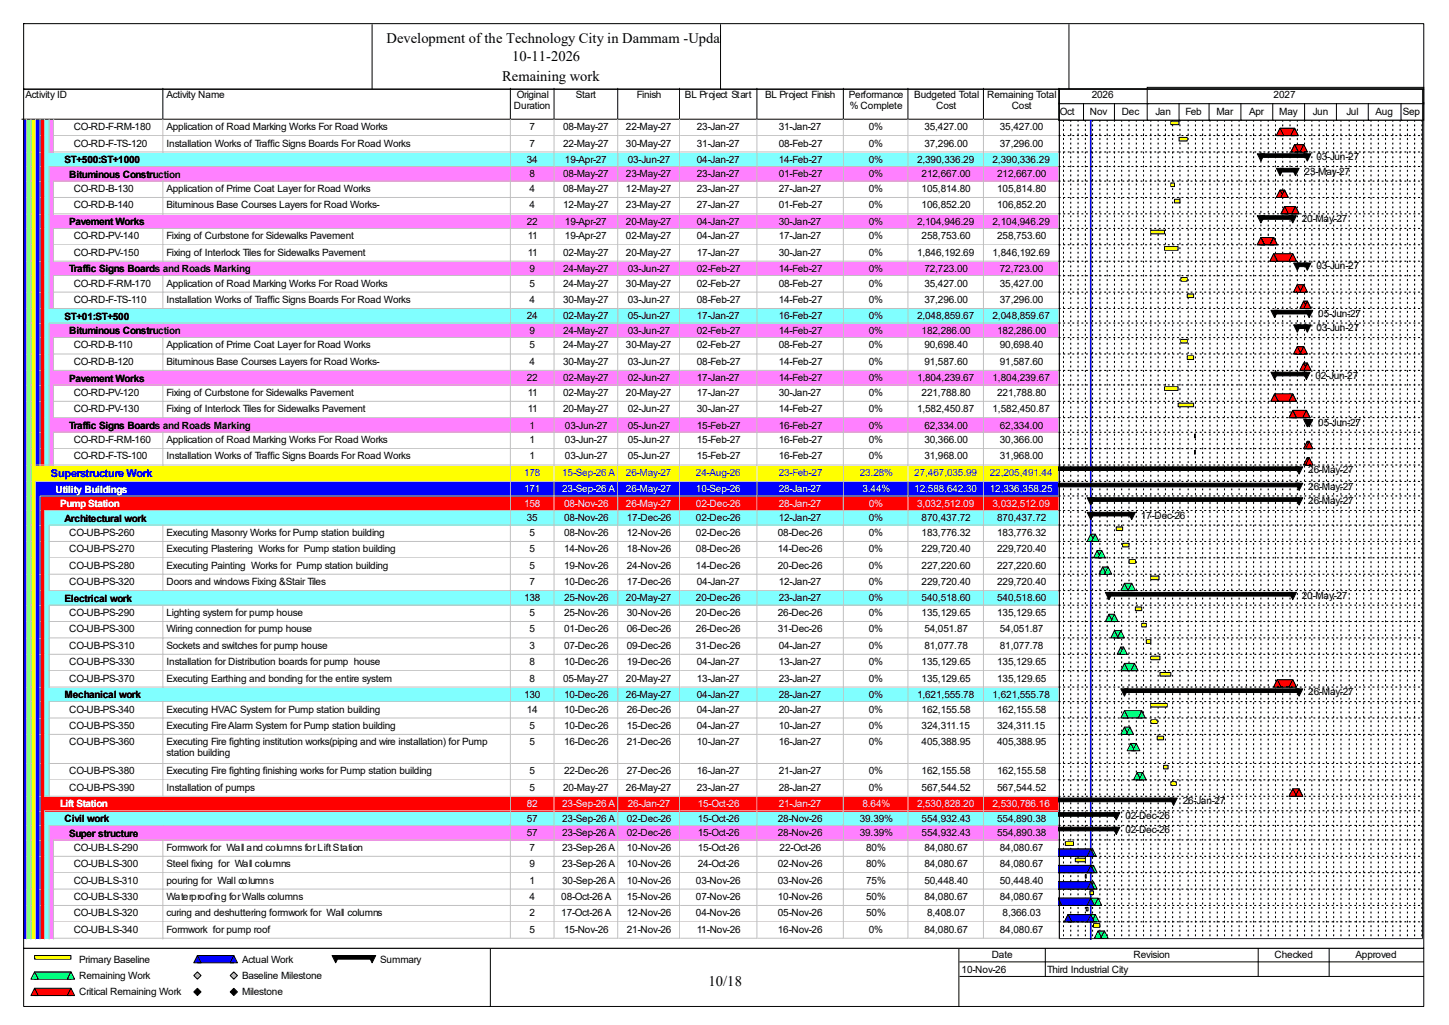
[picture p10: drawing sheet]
<svg xmlns="http://www.w3.org/2000/svg" width="420mm" height="297mm" viewBox="0 0 420 297" stroke-linecap="round" stroke-linejoin="round" font-family="sans-serif">
<defs><g id="words">
<g font-size="4.2">
<text x="112.1" y="12.4">Development of the Technology City in Dammam -Update</text>
<text x="148.5" y="17.7">10-11-2026</text>
<text x="145.5" y="23.5">Remaining work</text>
<text x="205.4" y="285.6">10/18</text>
</g>
<text font-size="3.2" fill="#00f" x="14.8" y="138.2">Superstructure Work</text>
<g font-size="2.9">
<text x="7.4" y="28.4">Activity ID</text>
<text x="48.3" y="28.4">Activity Name</text>
<text x="149.8" y="28.4">Original</text>
<text x="166.9" y="28.4">Start</text>
<text x="184.6" y="28.4">Finish</text>
<text x="198.5" y="28.4">BL Project Start</text>
<text x="221.8" y="28.4">BL Project Finish</text>
<text x="246" y="28.4">Performance</text>
<text x="265" y="28.4">Budgeted Total</text>
<text x="286.1" y="28.4">Remaining Total</text>
<text x="316.4" y="28.4">2026</text>
<text x="369.1" y="28.4">2027</text>
<text x="149" y="31.6">Duration</text>
<text x="246.3" y="31.6">% Complete</text>
<text x="271.4" y="31.6">Cost</text>
<text x="293.2" y="31.6">Cost</text>
<text x="307.2" y="33.2">Oct</text>
<text x="315.9" y="33.2">Nov</text>
<text x="325.1" y="33.2">Dec</text>
<text x="334.9" y="33.2">Jan</text>
<text x="343.6" y="33.2">Feb</text>
<text x="352.6" y="33.2">Mar</text>
<text x="362" y="33.2">Apr</text>
<text x="370.8" y="33.2">May</text>
<text x="380.5" y="33.2">Jun</text>
<text x="390.3" y="33.2">Jul</text>
<text x="398.7" y="33.2">Aug</text>
<text x="406.6" y="33.2">Sep</text>
<text x="21.4" y="37.7">CO-RD-F-RM-180</text>
<text x="48.3" y="37.7">Application of Road Marking Works For Road Works</text>
<text x="153.5" y="37.7">7</text>
<text x="163.2" y="37.7">08-May-27</text>
<text x="181.4" y="37.7">22-May-27</text>
<text x="202" y="37.7">23-Jan-27</text>
<text x="225.7" y="37.7">31-Jan-27</text>
<text x="251.8" y="37.7">0%</text>
<text x="267.9" y="37.7">35,427.00</text>
<text x="289.8" y="37.7">35,427.00</text>
<text x="18.7" y="47.3">ST+500:ST+1000</text>
<text x="21.4" y="42.5">CO-RD-F-TS-120</text>
<text x="48.3" y="42.5">Installation Works of Traffic Signs Boards For Road Works</text>
<text x="152.7" y="47.2">34</text>
<text x="153.5" y="42.5">7</text>
<text x="163.2" y="42.5">22-May-27</text>
<text x="163.7" y="47.2">19-Apr-27</text>
<text x="181.4" y="42.5">30-May-27</text>
<text x="181.9" y="47.2">03-Jun-27</text>
<text x="202" y="42.5">31-Jan-27</text>
<text x="202" y="47.2">04-Jan-27</text>
<text x="225.7" y="42.5">08-Feb-27</text>
<text x="225.7" y="47.2">14-Feb-27</text>
<text x="251.8" y="42.5">0%</text>
<text x="251.8" y="47.2">0%</text>
<text x="265.8" y="47.2">2,390,336.29</text>
<text x="267.9" y="42.5">37,296.00</text>
<text x="287.7" y="47.2">2,390,336.29</text>
<text x="289.8" y="42.5">37,296.00</text>
<text x="381.6" y="46.4">03-Jun-27</text>
<text x="20" y="51.5">Bituminous Construction</text>
<text x="153.5" y="51.4">8</text>
<text x="163.2" y="51.4">08-May-27</text>
<text x="181.4" y="51.4">23-May-27</text>
<text x="202" y="51.4">23-Jan-27</text>
<text x="225.7" y="51.4">01-Feb-27</text>
<text x="251.8" y="51.4">0%</text>
<text x="267.1" y="51.4">212,667.00</text>
<text x="289" y="51.4">212,667.00</text>
<text x="378.1" y="50.6">23-May-27</text>
<text x="21.4" y="55.6">CO-RD-B-130</text>
<text x="48.3" y="55.6">Application of Prime Coat Layer for Road Works</text>
<text x="153.5" y="55.6">4</text>
<text x="163.2" y="55.6">08-May-27</text>
<text x="181.4" y="55.6">12-May-27</text>
<text x="202" y="55.6">23-Jan-27</text>
<text x="225.7" y="55.6">27-Jan-27</text>
<text x="251.8" y="55.6">0%</text>
<text x="267.1" y="55.6">105,814.80</text>
<text x="289" y="55.6">105,814.80</text>
<text x="20" y="65.2">Pavement Works</text>
<text x="21.4" y="60.4">CO-RD-B-140</text>
<text x="48.3" y="60.4">Bituminous Base Courses Layers for Road Works-</text>
<text x="152.7" y="65.1">22</text>
<text x="153.5" y="60.4">4</text>
<text x="163.2" y="60.4">12-May-27</text>
<text x="163.7" y="65.1">19-Apr-27</text>
<text x="181.4" y="60.4">23-May-27</text>
<text x="181.4" y="65.1">20-May-27</text>
<text x="202" y="60.4">27-Jan-27</text>
<text x="202" y="65.1">04-Jan-27</text>
<text x="225.7" y="60.4">01-Feb-27</text>
<text x="225.7" y="65.1">30-Jan-27</text>
<text x="251.8" y="60.4">0%</text>
<text x="251.8" y="65.1">0%</text>
<text x="265.8" y="65.1">2,104,946.29</text>
<text x="267.1" y="60.4">106,852.20</text>
<text x="287.7" y="65.1">2,104,946.29</text>
<text x="289" y="60.4">106,852.20</text>
<text x="377.4" y="64.3">20-May-27</text>
<text x="21.4" y="69.3">CO-RD-PV-140</text>
<text x="48.3" y="69.3">Fixing of Curbstone for Sidewalks Pavement</text>
<text x="153" y="69.3">11</text>
<text x="163.7" y="69.3">19-Apr-27</text>
<text x="181.4" y="69.3">02-May-27</text>
<text x="202" y="69.3">04-Jan-27</text>
<text x="225.7" y="69.3">17-Jan-27</text>
<text x="251.8" y="69.3">0%</text>
<text x="267.1" y="69.3">258,753.60</text>
<text x="289" y="69.3">258,753.60</text>
<text x="21.4" y="74.1">CO-RD-PV-150</text>
<text x="48.3" y="74.1">Fixing of Interlock Tiles for Sidewalks Pavement</text>
<text x="153" y="74.1">11</text>
<text x="163.2" y="74.1">02-May-27</text>
<text x="181.4" y="74.1">20-May-27</text>
<text x="202" y="74.1">17-Jan-27</text>
<text x="225.7" y="74.1">30-Jan-27</text>
<text x="251.8" y="74.1">0%</text>
<text x="265.8" y="74.1">1,846,192.69</text>
<text x="287.7" y="74.1">1,846,192.69</text>
<text x="20" y="78.9">Traffic Signs Boards and Roads Marking</text>
<text x="21.4" y="83.1">CO-RD-F-RM-170</text>
<text x="48.3" y="83.1">Application of Road Marking Works For Road Works</text>
<text x="153.5" y="78.8">9</text>
<text x="153.5" y="83.1">5</text>
<text x="163.2" y="78.8">24-May-27</text>
<text x="163.2" y="83.1">24-May-27</text>
<text x="181.4" y="83.1">30-May-27</text>
<text x="181.9" y="78.8">03-Jun-27</text>
<text x="202" y="78.8">02-Feb-27</text>
<text x="202" y="83.1">02-Feb-27</text>
<text x="225.7" y="78.8">14-Feb-27</text>
<text x="225.7" y="83.1">08-Feb-27</text>
<text x="251.8" y="78.8">0%</text>
<text x="251.8" y="83.1">0%</text>
<text x="267.9" y="78.8">72,723.00</text>
<text x="267.9" y="83.1">35,427.00</text>
<text x="289.8" y="78.8">72,723.00</text>
<text x="289.8" y="83.1">35,427.00</text>
<text x="381.6" y="78">03-Jun-27</text>
<text x="21.4" y="87.8">CO-RD-F-TS-110</text>
<text x="48.3" y="87.8">Installation Works of Traffic Signs Boards For Road Works</text>
<text x="153.5" y="87.8">4</text>
<text x="163.2" y="87.8">30-May-27</text>
<text x="181.9" y="87.8">03-Jun-27</text>
<text x="202" y="87.8">08-Feb-27</text>
<text x="225.7" y="87.8">14-Feb-27</text>
<text x="251.8" y="87.8">0%</text>
<text x="267.9" y="87.8">37,296.00</text>
<text x="289.8" y="87.8">37,296.00</text>
<text x="18.7" y="92.6">ST+01:ST+500</text>
<text x="152.7" y="92.5">24</text>
<text x="163.2" y="92.5">02-May-27</text>
<text x="181.9" y="92.5">05-Jun-27</text>
<text x="202" y="92.5">17-Jan-27</text>
<text x="225.7" y="92.5">16-Feb-27</text>
<text x="251.8" y="92.5">0%</text>
<text x="265.8" y="92.5">2,048,859.67</text>
<text x="287.7" y="92.5">2,048,859.67</text>
<text x="381.6" y="96">03-Jun-27</text>
<text x="382.1" y="91.7">05-Jun-27</text>
<text x="20" y="96.9">Bituminous Construction</text>
<text x="21.4" y="101">CO-RD-B-110</text>
<text x="48.3" y="101">Application of Prime Coat Layer for Road Works</text>
<text x="153.5" y="96.8">9</text>
<text x="153.5" y="101">5</text>
<text x="163.2" y="96.8">24-May-27</text>
<text x="163.2" y="101">24-May-27</text>
<text x="181.4" y="101">30-May-27</text>
<text x="181.9" y="96.8">03-Jun-27</text>
<text x="202" y="96.8">02-Feb-27</text>
<text x="202" y="101">02-Feb-27</text>
<text x="225.7" y="96.8">14-Feb-27</text>
<text x="225.7" y="101">08-Feb-27</text>
<text x="251.8" y="96.8">0%</text>
<text x="251.8" y="101">0%</text>
<text x="267.1" y="96.8">182,286.00</text>
<text x="267.9" y="101">90,698.40</text>
<text x="289" y="96.8">182,286.00</text>
<text x="289.8" y="101">90,698.40</text>
<text x="21.4" y="105.7">CO-RD-B-120</text>
<text x="48.3" y="105.7">Bituminous Base Courses Layers for Road Works-</text>
<text x="153.5" y="105.7">4</text>
<text x="163.2" y="105.7">30-May-27</text>
<text x="181.9" y="105.7">03-Jun-27</text>
<text x="202" y="105.7">08-Feb-27</text>
<text x="225.7" y="105.7">14-Feb-27</text>
<text x="251.8" y="105.7">0%</text>
<text x="267.9" y="105.7">91,587.60</text>
<text x="289.8" y="105.7">91,587.60</text>
<text x="20" y="110.6">Pavement Works</text>
<text x="152.7" y="110.5">22</text>
<text x="163.2" y="110.5">02-May-27</text>
<text x="181.9" y="110.5">02-Jun-27</text>
<text x="202" y="110.5">17-Jan-27</text>
<text x="225.7" y="110.5">14-Feb-27</text>
<text x="251.8" y="110.5">0%</text>
<text x="265.8" y="110.5">1,804,239.67</text>
<text x="287.7" y="110.5">1,804,239.67</text>
<text x="381.3" y="109.7">02-Jun-27</text>
<text x="21.4" y="114.7">CO-RD-PV-120</text>
<text x="21.4" y="119.4">CO-RD-PV-130</text>
<text x="48.3" y="114.7">Fixing of Curbstone for Sidewalks Pavement</text>
<text x="48.3" y="119.4">Fixing of Interlock Tiles for Sidewalks Pavement</text>
<text x="153" y="114.7">11</text>
<text x="153" y="119.4">11</text>
<text x="163.2" y="114.7">02-May-27</text>
<text x="163.2" y="119.4">20-May-27</text>
<text x="181.4" y="114.7">20-May-27</text>
<text x="181.9" y="119.4">02-Jun-27</text>
<text x="202" y="114.7">17-Jan-27</text>
<text x="202" y="119.4">30-Jan-27</text>
<text x="225.7" y="114.7">30-Jan-27</text>
<text x="225.7" y="119.4">14-Feb-27</text>
<text x="251.8" y="114.7">0%</text>
<text x="251.8" y="119.4">0%</text>
<text x="265.8" y="119.4">1,582,450.87</text>
<text x="267.1" y="114.7">221,788.80</text>
<text x="287.7" y="119.4">1,582,450.87</text>
<text x="289" y="114.7">221,788.80</text>
<text x="20" y="124.3">Traffic Signs Boards and Roads Marking</text>
<text x="153.5" y="124.2">1</text>
<text x="163.7" y="124.2">03-Jun-27</text>
<text x="181.9" y="124.2">05-Jun-27</text>
<text x="202" y="124.2">15-Feb-27</text>
<text x="225.7" y="124.2">16-Feb-27</text>
<text x="251.8" y="124.2">0%</text>
<text x="267.9" y="124.2">62,334.00</text>
<text x="289.8" y="124.2">62,334.00</text>
<text x="382.1" y="123.4">05-Jun-27</text>
<text x="21.4" y="128.4">CO-RD-F-RM-160</text>
<text x="48.3" y="128.4">Application of Road Marking Works For Road Works</text>
<text x="153.5" y="128.4">1</text>
<text x="163.7" y="128.4">03-Jun-27</text>
<text x="181.9" y="128.4">05-Jun-27</text>
<text x="202" y="128.4">15-Feb-27</text>
<text x="225.7" y="128.4">16-Feb-27</text>
<text x="251.8" y="128.4">0%</text>
<text x="267.9" y="128.4">30,366.00</text>
<text x="289.8" y="128.4">30,366.00</text>
<text x="21.4" y="133.1">CO-RD-F-TS-100</text>
<text x="48.3" y="133.1">Installation Works of Traffic Signs Boards For Road Works</text>
<text x="153.5" y="133.1">1</text>
<text x="163.7" y="133.1">03-Jun-27</text>
<text x="181.9" y="133.1">05-Jun-27</text>
<text x="202" y="133.1">15-Feb-27</text>
<text x="225.7" y="133.1">16-Feb-27</text>
<text x="251.8" y="133.1">0%</text>
<text x="267.9" y="133.1">31,968.00</text>
<text x="289.8" y="133.1">31,968.00</text>
<text x="379.2" y="137.1">26-May-27</text>
<text x="379.2" y="141.9">26-May-27</text>
<text x="379.2" y="146.1">26-May-27</text>
<text x="18.7" y="151.2">Architectural work</text>
<text x="20" y="155.3">CO-UB-PS-260</text>
<text x="48.3" y="155.3">Executing Masonry Works for Pump station building</text>
<text x="152.7" y="151.1">35</text>
<text x="153.5" y="155.3">5</text>
<text x="163.5" y="151.1">08-Nov-26</text>
<text x="163.5" y="155.3">08-Nov-26</text>
<text x="181.7" y="151.1">17-Dec-26</text>
<text x="181.7" y="155.3">12-Nov-26</text>
<text x="201.7" y="151.1">02-Dec-26</text>
<text x="201.7" y="155.3">02-Dec-26</text>
<text x="225.5" y="155.3">08-Dec-26</text>
<text x="225.7" y="151.1">12-Jan-27</text>
<text x="251.8" y="151.1">0%</text>
<text x="251.8" y="155.3">0%</text>
<text x="267.1" y="151.1">870,437.72</text>
<text x="267.1" y="155.3">183,776.32</text>
<text x="289" y="151.1">870,437.72</text>
<text x="289" y="155.3">183,776.32</text>
<text x="330.7" y="150.3">17-Dec-26</text>
<text x="20" y="160.1">CO-UB-PS-270</text>
<text x="48.3" y="160.1">Executing Plastering Works for Pump station building</text>
<text x="153.5" y="160.1">5</text>
<text x="163.5" y="160.1">14-Nov-26</text>
<text x="181.7" y="160.1">18-Nov-26</text>
<text x="201.7" y="160.1">08-Dec-26</text>
<text x="225.5" y="160.1">14-Dec-26</text>
<text x="251.8" y="160.1">0%</text>
<text x="267.1" y="160.1">229,720.40</text>
<text x="289" y="160.1">229,720.40</text>
<text x="20" y="164.8">CO-UB-PS-280</text>
<text x="48.3" y="164.8">Executing Painting Works for Pump station building</text>
<text x="153.5" y="164.8">5</text>
<text x="163.5" y="164.8">19-Nov-26</text>
<text x="181.7" y="164.8">24-Nov-26</text>
<text x="201.7" y="164.8">14-Dec-26</text>
<text x="225.5" y="164.8">20-Dec-26</text>
<text x="251.8" y="164.8">0%</text>
<text x="267.1" y="164.8">227,220.60</text>
<text x="289" y="164.8">227,220.60</text>
<text x="20" y="169.5">CO-UB-PS-320</text>
<text x="48.3" y="169.5">Doors and windows Fixing &amp;Stair Tiles</text>
<text x="153.5" y="169.5">7</text>
<text x="163.5" y="169.5">10-Dec-26</text>
<text x="181.7" y="169.5">17-Dec-26</text>
<text x="202" y="169.5">04-Jan-27</text>
<text x="225.7" y="169.5">12-Jan-27</text>
<text x="251.8" y="169.5">0%</text>
<text x="267.1" y="169.5">229,720.40</text>
<text x="289" y="169.5">229,720.40</text>
<text x="377.4" y="173.5">20-May-27</text>
<text x="18.7" y="174.4">Electrical work</text>
<text x="20" y="178.5">CO-UB-PS-290</text>
<text x="48.3" y="178.5">Lighting system for pump house</text>
<text x="151.9" y="174.3">138</text>
<text x="153.5" y="178.5">5</text>
<text x="163.5" y="174.3">25-Nov-26</text>
<text x="163.5" y="178.5">25-Nov-26</text>
<text x="181.4" y="174.3">20-May-27</text>
<text x="181.7" y="178.5">30-Nov-26</text>
<text x="201.7" y="174.3">20-Dec-26</text>
<text x="201.7" y="178.5">20-Dec-26</text>
<text x="225.5" y="178.5">26-Dec-26</text>
<text x="225.7" y="174.3">23-Jan-27</text>
<text x="251.8" y="174.3">0%</text>
<text x="251.8" y="178.5">0%</text>
<text x="267.1" y="174.3">540,518.60</text>
<text x="267.1" y="178.5">135,129.65</text>
<text x="289" y="174.3">540,518.60</text>
<text x="289" y="178.5">135,129.65</text>
<text x="20" y="183.3">CO-UB-PS-300</text>
<text x="48.3" y="183.3">Wiring connection for pump house</text>
<text x="153.5" y="183.3">5</text>
<text x="163.5" y="183.3">01-Dec-26</text>
<text x="181.7" y="183.3">06-Dec-26</text>
<text x="201.7" y="183.3">26-Dec-26</text>
<text x="225.5" y="183.3">31-Dec-26</text>
<text x="251.8" y="183.3">0%</text>
<text x="267.9" y="183.3">54,051.87</text>
<text x="289.8" y="183.3">54,051.87</text>
<text x="20" y="188">CO-UB-PS-310</text>
<text x="48.3" y="188">Sockets and switches for pump house</text>
<text x="153.5" y="188">3</text>
<text x="163.5" y="188">07-Dec-26</text>
<text x="181.7" y="188">09-Dec-26</text>
<text x="201.7" y="188">31-Dec-26</text>
<text x="225.7" y="188">04-Jan-27</text>
<text x="251.8" y="188">0%</text>
<text x="267.9" y="188">81,077.78</text>
<text x="289.8" y="188">81,077.78</text>
<text x="20" y="192.7">CO-UB-PS-330</text>
<text x="20" y="197.5">CO-UB-PS-370</text>
<text x="48.3" y="192.7">Installation for Distribution boards for pump house</text>
<text x="48.3" y="197.5">Executing Earthing and bonding for the entire system</text>
<text x="153.5" y="192.7">8</text>
<text x="153.5" y="197.5">8</text>
<text x="163.2" y="197.5">05-May-27</text>
<text x="163.5" y="192.7">10-Dec-26</text>
<text x="181.4" y="197.5">20-May-27</text>
<text x="181.7" y="192.7">19-Dec-26</text>
<text x="202" y="192.7">04-Jan-27</text>
<text x="202" y="197.5">13-Jan-27</text>
<text x="225.7" y="192.7">13-Jan-27</text>
<text x="225.7" y="197.5">23-Jan-27</text>
<text x="251.8" y="192.7">0%</text>
<text x="251.8" y="197.5">0%</text>
<text x="267.1" y="192.7">135,129.65</text>
<text x="267.1" y="197.5">135,129.65</text>
<text x="289" y="192.7">135,129.65</text>
<text x="289" y="197.5">135,129.65</text>
<text x="18.7" y="202.3">Mechanical work</text>
<text x="151.9" y="202.2">130</text>
<text x="163.5" y="202.2">10-Dec-26</text>
<text x="181.4" y="202.2">26-May-27</text>
<text x="202" y="202.2">04-Jan-27</text>
<text x="225.7" y="202.2">28-Jan-27</text>
<text x="251.8" y="202.2">0%</text>
<text x="265.8" y="202.2">1,621,555.78</text>
<text x="287.7" y="202.2">1,621,555.78</text>
<text x="379.2" y="201.5">26-May-27</text>
<text x="20" y="206.5">CO-UB-PS-340</text>
<text x="48.3" y="206.5">Executing HVAC System for Pump station building</text>
<text x="152.7" y="206.5">14</text>
<text x="163.5" y="206.5">10-Dec-26</text>
<text x="181.7" y="206.5">26-Dec-26</text>
<text x="202" y="206.5">04-Jan-27</text>
<text x="225.7" y="206.5">20-Jan-27</text>
<text x="251.8" y="206.5">0%</text>
<text x="267.1" y="206.5">162,155.58</text>
<text x="289" y="206.5">162,155.58</text>
<text x="20" y="211.2">CO-UB-PS-350</text>
<text x="20" y="215.9">CO-UB-PS-360</text>
<text x="48.3" y="211.2">Executing Fire Alarm System for Pump station building</text>
<text x="48.3" y="215.9">Executing Fire fighting institution works(piping and wire installation) for Pump</text>
<text x="153.5" y="211.2">5</text>
<text x="153.5" y="215.9">5</text>
<text x="163.5" y="211.2">10-Dec-26</text>
<text x="163.5" y="215.9">16-Dec-26</text>
<text x="181.7" y="211.2">15-Dec-26</text>
<text x="181.7" y="215.9">21-Dec-26</text>
<text x="202" y="211.2">04-Jan-27</text>
<text x="202" y="215.9">10-Jan-27</text>
<text x="225.7" y="211.2">10-Jan-27</text>
<text x="225.7" y="215.9">16-Jan-27</text>
<text x="251.8" y="211.2">0%</text>
<text x="251.8" y="215.9">0%</text>
<text x="267.1" y="211.2">324,311.15</text>
<text x="267.1" y="215.9">405,388.95</text>
<text x="289" y="211.2">324,311.15</text>
<text x="289" y="215.9">405,388.95</text>
<text x="48.3" y="219.1">station building</text>
<text x="20" y="224.4">CO-UB-PS-380</text>
<text x="48.3" y="224.4">Executing Fire fighting finishing works for Pump station building</text>
<text x="153.5" y="224.4">5</text>
<text x="163.5" y="224.4">22-Dec-26</text>
<text x="181.7" y="224.4">27-Dec-26</text>
<text x="202" y="224.4">16-Jan-27</text>
<text x="225.7" y="224.4">21-Jan-27</text>
<text x="251.8" y="224.4">0%</text>
<text x="267.1" y="224.4">162,155.58</text>
<text x="289" y="224.4">162,155.58</text>
<text x="20" y="229.2">CO-UB-PS-390</text>
<text x="48.3" y="229.2">Installation of pumps</text>
<text x="153.5" y="229.2">5</text>
<text x="163.2" y="229.2">20-May-27</text>
<text x="181.4" y="229.2">26-May-27</text>
<text x="202" y="229.2">23-Jan-27</text>
<text x="225.7" y="229.2">28-Jan-27</text>
<text x="251.8" y="229.2">0%</text>
<text x="267.1" y="229.2">567,544.52</text>
<text x="289" y="229.2">567,544.52</text>
<text x="342.8" y="233.1">26-Jan-27</text>
<text x="18.7" y="238.2">Civil work</text>
<text x="152.7" y="238.1">57</text>
<text x="162.9" y="238.1">23-Sep-26 A</text>
<text x="181.7" y="238.1">02-Dec-26</text>
<text x="202.3" y="238.1">15-Oct-26</text>
<text x="225.5" y="238.1">28-Nov-26</text>
<text x="249.2" y="238.1">39.39%</text>
<text x="267.1" y="238.1">554,932.43</text>
<text x="289" y="238.1">554,890.38</text>
<text x="326.2" y="237.3">02-Dec-26</text>
<text x="20" y="242.4">Super structure</text>
<text x="152.7" y="242.3">57</text>
<text x="162.9" y="242.3">23-Sep-26 A</text>
<text x="181.7" y="242.3">02-Dec-26</text>
<text x="202.3" y="242.3">15-Oct-26</text>
<text x="225.5" y="242.3">28-Nov-26</text>
<text x="249.2" y="242.3">39.39%</text>
<text x="267.1" y="242.3">554,932.43</text>
<text x="289" y="242.3">554,890.38</text>
<text x="326.2" y="241.5">02-Dec-26</text>
<text x="21.4" y="246.5">CO-UB-LS-290</text>
<text x="21.4" y="251.3">CO-UB-LS-300</text>
<text x="48.3" y="246.5">Formwork for Wall and columns for Lift Station</text>
<text x="48.3" y="251.3">Steel fixing for Wall columns</text>
<text x="153.5" y="246.5">7</text>
<text x="153.5" y="251.3">9</text>
<text x="162.9" y="246.5">23-Sep-26 A</text>
<text x="162.9" y="251.3">23-Sep-26 A</text>
<text x="181.7" y="246.5">10-Nov-26</text>
<text x="181.7" y="251.3">10-Nov-26</text>
<text x="202.3" y="246.5">15-Oct-26</text>
<text x="202.3" y="251.3">24-Oct-26</text>
<text x="225.5" y="251.3">02-Nov-26</text>
<text x="226" y="246.5">22-Oct-26</text>
<text x="251" y="246.5">80%</text>
<text x="251" y="251.3">80%</text>
<text x="267.9" y="246.5">84,080.67</text>
<text x="267.9" y="251.3">84,080.67</text>
<text x="289.8" y="246.5">84,080.67</text>
<text x="289.8" y="251.3">84,080.67</text>
<text x="21.4" y="256">CO-UB-LS-310</text>
<text x="48.3" y="256">pouring for Wall columns</text>
<text x="153.5" y="256">1</text>
<text x="162.9" y="256">30-Sep-26 A</text>
<text x="181.7" y="256">10-Nov-26</text>
<text x="201.7" y="256">03-Nov-26</text>
<text x="225.5" y="256">03-Nov-26</text>
<text x="251" y="256">75%</text>
<text x="267.9" y="256">50,448.40</text>
<text x="289.8" y="256">50,448.40</text>
<text x="21.4" y="260.8">CO-UB-LS-330</text>
<text x="48.3" y="260.8">Waterproofing for Walls columns</text>
<text x="153.5" y="260.8">4</text>
<text x="162.7" y="260.8">08-Oct-26 A</text>
<text x="181.7" y="260.8">15-Nov-26</text>
<text x="201.7" y="260.8">07-Nov-26</text>
<text x="225.5" y="260.8">10-Nov-26</text>
<text x="251" y="260.8">50%</text>
<text x="267.9" y="260.8">84,080.67</text>
<text x="289.8" y="260.8">84,080.67</text>
<text x="21.4" y="265.5">CO-UB-LS-320</text>
<text x="48.3" y="265.5">curing and deshuttering formwork for Wall columns</text>
<text x="153.5" y="265.5">2</text>
<text x="162.7" y="265.5">17-Oct-26 A</text>
<text x="181.7" y="265.5">12-Nov-26</text>
<text x="201.7" y="265.5">04-Nov-26</text>
<text x="225.5" y="265.5">05-Nov-26</text>
<text x="251" y="265.5">50%</text>
<text x="268.7" y="265.5">8,408.07</text>
<text x="290.6" y="265.5">8,366.03</text>
<text x="21.4" y="270.3">CO-UB-LS-340</text>
<text x="48.3" y="270.3">Formwork for pump roof</text>
<text x="153.5" y="270.3">5</text>
<text x="163.5" y="270.3">15-Nov-26</text>
<text x="181.7" y="270.3">21-Nov-26</text>
<text x="202" y="270.3">11-Nov-26</text>
<text x="225.5" y="270.3">16-Nov-26</text>
<text x="251.8" y="270.3">0%</text>
<text x="267.9" y="270.3">84,080.67</text>
<text x="289.8" y="270.3">84,080.67</text>
<text x="22.9" y="279">Primary Baseline</text>
<text x="70.1" y="279">Actual Work</text>
<text x="110.2" y="279">Summary</text>
<text x="278.7" y="281.9">10-Nov-26</text>
<text x="287.4" y="277.7">Date</text>
<text x="303.5" y="281.9">Third Industrial City</text>
<text x="328.5" y="277.7">Revision</text>
<text x="369.4" y="277.7">Checked</text>
<text x="392.9" y="277.7">Approved</text>
<text x="22.9" y="283.7">Remaining Work</text>
<text x="70.1" y="283.7">Baseline Milestone</text>
<text x="22.9" y="288.5">Critical Remaining Work</text>
<text x="70.1" y="288.5">Milestone</text>
</g>
<g font-size="2.9" fill="#00f">
<text x="151.9" y="137.9">178</text>
<text x="162.9" y="137.9">15-Sep-26 A</text>
<text x="181.4" y="137.9">26-May-27</text>
<text x="201.7" y="137.9">24-Aug-26</text>
<text x="225.7" y="137.9">23-Feb-27</text>
<text x="249.2" y="137.9">23.28%</text>
<text x="265" y="137.9">27,467,035.99</text>
<text x="286.9" y="137.9">22,205,491.44</text>
</g>
<g font-size="2.9" fill="#fff">
<text x="16.1" y="142.7">Utility Buildings</text>
<text x="151.9" y="142.7">171</text>
<text x="162.9" y="142.7">23-Sep-26 A</text>
<text x="181.4" y="142.7">26-May-27</text>
<text x="201.7" y="142.7">10-Sep-26</text>
<text x="225.7" y="142.7">28-Jan-27</text>
<text x="250" y="142.7">3.44%</text>
<text x="265" y="142.7">12,588,642.30</text>
<text x="286.9" y="142.7">12,336,358.25</text>
<text x="17.4" y="146.9">Pump Station</text>
<text x="151.9" y="146.9">158</text>
<text x="163.5" y="146.9">08-Nov-26</text>
<text x="181.4" y="146.9">26-May-27</text>
<text x="201.7" y="146.9">02-Dec-26</text>
<text x="225.7" y="146.9">28-Jan-27</text>
<text x="251.8" y="146.9">0%</text>
<text x="265.8" y="146.9">3,032,512.09</text>
<text x="287.7" y="146.9">3,032,512.09</text>
<text x="17.4" y="234">Lift Station</text>
<text x="152.7" y="233.9">82</text>
<text x="162.9" y="233.9">23-Sep-26 A</text>
<text x="181.9" y="233.9">26-Jan-27</text>
<text x="202.3" y="233.9">15-Oct-26</text>
<text x="225.7" y="233.9">21-Jan-27</text>
<text x="250" y="233.9">8.64%</text>
<text x="265.8" y="233.9">2,530,828.20</text>
<text x="287.7" y="233.9">2,530,786.16</text>
</g>
</g></defs>
<path d="M47.2 25.6v8.9h-40.9" fill="none" stroke="#000" stroke-width=".29"/>
<path d="M47.5 25.6h100.7v9.2h-100.7z" fill="#fff"/>
<path d="M147.9 25.6v8.9h-100.7" fill="none" stroke="#000" stroke-width=".29"/>
<path d="M148.2 25.6h12.7v9.2h-12.7z" fill="#fff"/>
<path d="M160.6 25.6v8.9h-12.7" fill="none" stroke="#000" stroke-width=".29"/>
<path d="M160.9 25.6h18.4v9.2h-18.4z" fill="#fff"/>
<path d="M179 25.6v8.9h-18.4" fill="none" stroke="#000" stroke-width=".29"/>
<path d="M179.3 25.6h17.9v9.2h-17.9z" fill="#fff"/>
<path d="M197 25.6v8.9h-18" fill="none" stroke="#000" stroke-width=".29"/>
<path d="M197.2 25.6h22.5v9.2h-22.5z" fill="#fff"/>
<path d="M219.4 25.6v8.9h-22.4" fill="none" stroke="#000" stroke-width=".29"/>
<path d="M219.7 25.6h25v9.2h-25z" fill="#fff"/>
<path d="M244.4 25.6v8.9h-25" fill="none" stroke="#000" stroke-width=".29"/>
<path d="M244.7 25.6h18.7v9.2h-18.7z" fill="#fff"/>
<path d="M263.2 25.6v8.9h-18.8" fill="none" stroke="#000" stroke-width=".29"/>
<path d="M263.4 25.6h21.9v9.2h-21.9z" fill="#fff"/>
<path d="M285 25.6v8.9h-21.8" fill="none" stroke="#000" stroke-width=".29"/>
<path d="M285.3 25.6h21.9v9.2h-21.9z" fill="#fff"/>
<path d="M306.9 25.6v8.9h-21.9" fill="none" stroke="#000" stroke-width=".29"/>
<path d="M6.6 34.8h1.3v4.7h-1.3z" fill="#00f"/>
<path d="M7.6 34.5v5.1" fill="none" stroke="#c0c0c0" stroke-width=".29"/>
<path d="M7.9 34.8h1.3v4.7h-1.3z" fill="#80ff80"/>
<path d="M9 34.5v5.1" fill="none" stroke="#c0c0c0" stroke-width=".29"/>
<path d="M9.2 34.8h1.3v4.7h-1.3z" fill="#ff0"/>
<path d="M10.3 34.5v5.1" fill="none" stroke="#c0c0c0" stroke-width=".29"/>
<path d="M10.5 34.8h1.4v4.7h-1.4z" fill="#00f"/>
<path d="M11.6 34.5v5.1" fill="none" stroke="#c0c0c0" stroke-width=".29"/>
<path d="M11.9 34.8h1.3v4.7h-1.3z" fill="#f00"/>
<path d="M12.9 34.5v5.1" fill="none" stroke="#c0c0c0" stroke-width=".29"/>
<path d="M13.2 34.8h1.3v4.7h-1.3z" fill="#80ffff"/>
<path d="M14.2 34.5v5.1" fill="none" stroke="#c0c0c0" stroke-width=".29"/>
<path d="M14.5 34.8h1.3v4.7h-1.3z" fill="#ff80ff"/>
<path d="M15.6 34.5v5.1" fill="none" stroke="#c0c0c0" stroke-width=".29"/>
<path d="M15.8 34.8h31.7v4.7h-31.7z" fill="#fff"/>
<path d="M15.6 39.3h31.9M47.2 34.5v5.1" fill="none" stroke="#c0c0c0" stroke-width=".29"/>
<path d="M47.5 34.8h100.7v4.7h-100.7z" fill="#fff"/>
<path d="M147.9 34.5v4.8h-100.4" fill="none" stroke="#c0c0c0" stroke-width=".29"/>
<path d="M148.2 34.8h12.7v4.7h-12.7z" fill="#fff"/>
<path d="M160.6 34.5v4.8h-12.4" fill="none" stroke="#c0c0c0" stroke-width=".29"/>
<path d="M160.9 34.8h18.4v4.7h-18.4z" fill="#fff"/>
<path d="M179 34.5v4.8h-18.1" fill="none" stroke="#c0c0c0" stroke-width=".29"/>
<path d="M179.3 34.8h17.9v4.7h-17.9z" fill="#fff"/>
<path d="M197 34.5v4.8h-17.7" fill="none" stroke="#c0c0c0" stroke-width=".29"/>
<path d="M197.2 34.8h22.5v4.7h-22.5z" fill="#fff"/>
<path d="M219.4 34.5v4.8h-22.2" fill="none" stroke="#c0c0c0" stroke-width=".29"/>
<path d="M219.7 34.8h25v4.7h-25z" fill="#fff"/>
<path d="M244.4 34.5v4.8h-24.7" fill="none" stroke="#c0c0c0" stroke-width=".29"/>
<path d="M244.7 34.8h18.7v4.7h-18.7z" fill="#fff"/>
<path d="M263.2 34.5v4.8h-18.5" fill="none" stroke="#c0c0c0" stroke-width=".29"/>
<path d="M263.4 34.8h21.9v4.7h-21.9z" fill="#fff"/>
<path d="M285 34.5v4.8h-21.6" fill="none" stroke="#c0c0c0" stroke-width=".29"/>
<path d="M285.3 34.8h21.9v4.7h-21.9z" fill="#fff"/>
<path d="M306.9 34.5v4.8h-21.6" fill="none" stroke="#c0c0c0" stroke-width=".29"/>
<path d="M6.6 39.5h1.3v4.8h-1.3z" fill="#00f"/>
<path d="M7.6 39.3v5" fill="none" stroke="#c0c0c0" stroke-width=".29"/>
<path d="M7.9 39.5h1.3v4.8h-1.3z" fill="#80ff80"/>
<path d="M9 39.3v5" fill="none" stroke="#c0c0c0" stroke-width=".29"/>
<path d="M9.2 39.5h1.3v4.8h-1.3z" fill="#ff0"/>
<path d="M10.3 39.3v5" fill="none" stroke="#c0c0c0" stroke-width=".29"/>
<path d="M10.5 39.5h1.4v4.8h-1.4z" fill="#00f"/>
<path d="M11.6 39.3v5" fill="none" stroke="#c0c0c0" stroke-width=".29"/>
<path d="M11.9 39.5h1.3v4.8h-1.3z" fill="#f00"/>
<path d="M12.9 39.3v5" fill="none" stroke="#c0c0c0" stroke-width=".29"/>
<path d="M13.2 39.5h1.3v4.8h-1.3z" fill="#80ffff"/>
<path d="M14.2 39.3v5" fill="none" stroke="#c0c0c0" stroke-width=".29"/>
<path d="M14.5 39.5h1.3v4.8h-1.3z" fill="#ff80ff"/>
<path d="M15.6 39.3v5M14.2 44h1.6" fill="none" stroke="#c0c0c0" stroke-width=".29"/>
<path d="M15.8 39.5h31.7v4.8h-31.7z" fill="#fff"/>
<path d="M47.2 39.3v5M15.6 44h31.9" fill="none" stroke="#c0c0c0" stroke-width=".29"/>
<path d="M47.5 39.5h100.7v4.8h-100.7z" fill="#fff"/>
<path d="M147.9 39.3v4.7h-100.4" fill="none" stroke="#c0c0c0" stroke-width=".29"/>
<path d="M148.2 39.5h12.7v4.8h-12.7z" fill="#fff"/>
<path d="M160.6 39.3v4.7h-12.4" fill="none" stroke="#c0c0c0" stroke-width=".29"/>
<path d="M160.9 39.5h18.4v4.8h-18.4z" fill="#fff"/>
<path d="M179 39.3v4.7h-18.1" fill="none" stroke="#c0c0c0" stroke-width=".29"/>
<path d="M179.3 39.5h17.9v4.8h-17.9z" fill="#fff"/>
<path d="M197 39.3v4.7h-17.7" fill="none" stroke="#c0c0c0" stroke-width=".29"/>
<path d="M197.2 39.5h22.5v4.8h-22.5z" fill="#fff"/>
<path d="M219.4 39.3v4.7h-22.2" fill="none" stroke="#c0c0c0" stroke-width=".29"/>
<path d="M219.7 39.5h25v4.8h-25z" fill="#fff"/>
<path d="M244.4 39.3v4.7h-24.7" fill="none" stroke="#c0c0c0" stroke-width=".29"/>
<path d="M244.7 39.5h18.7v4.8h-18.7z" fill="#fff"/>
<path d="M263.2 39.3v4.7h-18.5" fill="none" stroke="#c0c0c0" stroke-width=".29"/>
<path d="M263.4 39.5h21.9v4.8h-21.9z" fill="#fff"/>
<path d="M285 39.3v4.7h-21.6" fill="none" stroke="#c0c0c0" stroke-width=".29"/>
<path d="M285.3 39.5h21.9v4.8h-21.9z" fill="#fff"/>
<path d="M306.9 39.3v4.7h-21.6" fill="none" stroke="#c0c0c0" stroke-width=".29"/>
<path d="M6.6 44.3h1.3v4.2h-1.3z" fill="#00f"/>
<path d="M7.6 44v4.5" fill="none" stroke="#c0c0c0" stroke-width=".29"/>
<path d="M7.9 44.3h1.3v4.2h-1.3z" fill="#80ff80"/>
<path d="M9 44v4.5" fill="none" stroke="#c0c0c0" stroke-width=".29"/>
<path d="M9.2 44.3h1.3v4.2h-1.3z" fill="#ff0"/>
<path d="M10.3 44v4.5" fill="none" stroke="#c0c0c0" stroke-width=".29"/>
<path d="M10.5 44.3h1.4v4.2h-1.4z" fill="#00f"/>
<path d="M11.6 44v4.5" fill="none" stroke="#c0c0c0" stroke-width=".29"/>
<path d="M11.9 44.3h1.3v4.2h-1.3z" fill="#f00"/>
<path d="M12.9 44v4.5" fill="none" stroke="#c0c0c0" stroke-width=".29"/>
<path d="M13.2 44.3h34.3v4.2h-34.3z" fill="#80ffff"/>
<path d="M14.2 48.3h33.3" fill="none" stroke="#c0c0c0" stroke-width=".29"/>
<path d="M47.5 44.3h100.7v4.2h-100.7z" fill="#80ffff"/>
<path d="M147.9 44v4.3h-100.4" fill="none" stroke="#c0c0c0" stroke-width=".29"/>
<path d="M148.2 44.3h12.7v4.2h-12.7z" fill="#80ffff"/>
<path d="M160.6 44v4.3h-12.4" fill="none" stroke="#c0c0c0" stroke-width=".29"/>
<path d="M160.9 44.3h18.4v4.2h-18.4z" fill="#80ffff"/>
<path d="M179 44v4.3h-18.1" fill="none" stroke="#c0c0c0" stroke-width=".29"/>
<path d="M179.3 44.3h17.9v4.2h-17.9z" fill="#80ffff"/>
<path d="M197 44v4.3h-17.7" fill="none" stroke="#c0c0c0" stroke-width=".29"/>
<path d="M197.2 44.3h22.5v4.2h-22.5z" fill="#80ffff"/>
<path d="M219.4 44v4.3h-22.2" fill="none" stroke="#c0c0c0" stroke-width=".29"/>
<path d="M219.7 44.3h25v4.2h-25z" fill="#80ffff"/>
<path d="M244.4 44v4.3h-24.7" fill="none" stroke="#c0c0c0" stroke-width=".29"/>
<path d="M244.7 44.3h18.7v4.2h-18.7z" fill="#80ffff"/>
<path d="M263.2 44v4.3h-18.5" fill="none" stroke="#c0c0c0" stroke-width=".29"/>
<path d="M263.4 44.3h21.9v4.2h-21.9z" fill="#80ffff"/>
<path d="M285 44v4.3h-21.6" fill="none" stroke="#c0c0c0" stroke-width=".29"/>
<path d="M285.3 44.3h21.9v4.2h-21.9z" fill="#80ffff"/>
<path d="M306.9 44v4.3h-21.6" fill="none" stroke="#c0c0c0" stroke-width=".29"/>
<path d="M6.6 48.5h1.3v4.2h-1.3z" fill="#00f"/>
<path d="M7.6 48.3v4.4" fill="none" stroke="#c0c0c0" stroke-width=".29"/>
<path d="M7.9 48.5h1.3v4.2h-1.3z" fill="#80ff80"/>
<path d="M9 48.3v4.4" fill="none" stroke="#c0c0c0" stroke-width=".29"/>
<path d="M9.2 48.5h1.3v4.2h-1.3z" fill="#ff0"/>
<path d="M10.3 48.3v4.4" fill="none" stroke="#c0c0c0" stroke-width=".29"/>
<path d="M10.5 48.5h1.4v4.2h-1.4z" fill="#00f"/>
<path d="M11.6 48.3v4.4" fill="none" stroke="#c0c0c0" stroke-width=".29"/>
<path d="M11.9 48.5h1.3v4.2h-1.3z" fill="#f00"/>
<path d="M12.9 48.3v4.4" fill="none" stroke="#c0c0c0" stroke-width=".29"/>
<path d="M13.2 48.5h1.3v4.2h-1.3z" fill="#80ffff"/>
<path d="M14.2 48.3v4.4" fill="none" stroke="#c0c0c0" stroke-width=".29"/>
<path d="M14.5 48.5h33v4.2h-33z" fill="#ff80ff"/>
<path d="M15.6 52.5h31.9" fill="none" stroke="#c0c0c0" stroke-width=".29"/>
<path d="M47.5 48.5h100.7v4.2h-100.7z" fill="#ff80ff"/>
<path d="M147.9 48.3v4.2h-100.4" fill="none" stroke="#c0c0c0" stroke-width=".29"/>
<path d="M148.2 48.5h12.7v4.2h-12.7z" fill="#ff80ff"/>
<path d="M160.6 48.3v4.2h-12.4" fill="none" stroke="#c0c0c0" stroke-width=".29"/>
<path d="M160.9 48.5h18.4v4.2h-18.4z" fill="#ff80ff"/>
<path d="M179 48.3v4.2h-18.1" fill="none" stroke="#c0c0c0" stroke-width=".29"/>
<path d="M179.3 48.5h17.9v4.2h-17.9z" fill="#ff80ff"/>
<path d="M197 48.3v4.2h-17.7" fill="none" stroke="#c0c0c0" stroke-width=".29"/>
<path d="M197.2 48.5h22.5v4.2h-22.5z" fill="#ff80ff"/>
<path d="M219.4 48.3v4.2h-22.2" fill="none" stroke="#c0c0c0" stroke-width=".29"/>
<path d="M219.7 48.5h25v4.2h-25z" fill="#ff80ff"/>
<path d="M244.4 48.3v4.2h-24.7" fill="none" stroke="#c0c0c0" stroke-width=".29"/>
<path d="M244.7 48.5h18.7v4.2h-18.7z" fill="#ff80ff"/>
<path d="M263.2 48.3v4.2h-18.5" fill="none" stroke="#c0c0c0" stroke-width=".29"/>
<path d="M263.4 48.5h21.9v4.2h-21.9z" fill="#ff80ff"/>
<path d="M285 48.3v4.2h-21.6" fill="none" stroke="#c0c0c0" stroke-width=".29"/>
<path d="M285.3 48.5h21.9v4.2h-21.9z" fill="#ff80ff"/>
<path d="M306.9 48.3v4.2h-21.6" fill="none" stroke="#c0c0c0" stroke-width=".29"/>
<path d="M6.6 52.7h1.3v4.8h-1.3z" fill="#00f"/>
<path d="M7.6 52.5v5" fill="none" stroke="#c0c0c0" stroke-width=".29"/>
<path d="M7.9 52.7h1.3v4.8h-1.3z" fill="#80ff80"/>
<path d="M9 52.5v5" fill="none" stroke="#c0c0c0" stroke-width=".29"/>
<path d="M9.2 52.7h1.3v4.8h-1.3z" fill="#ff0"/>
<path d="M10.3 52.5v5" fill="none" stroke="#c0c0c0" stroke-width=".29"/>
<path d="M10.5 52.7h1.4v4.8h-1.4z" fill="#00f"/>
<path d="M11.6 52.5v5" fill="none" stroke="#c0c0c0" stroke-width=".29"/>
<path d="M11.9 52.7h1.3v4.8h-1.3z" fill="#f00"/>
<path d="M12.9 52.5v5" fill="none" stroke="#c0c0c0" stroke-width=".29"/>
<path d="M13.2 52.7h1.3v4.8h-1.3z" fill="#80ffff"/>
<path d="M14.2 52.5v5" fill="none" stroke="#c0c0c0" stroke-width=".29"/>
<path d="M14.5 52.7h1.3v4.8h-1.3z" fill="#ff80ff"/>
<path d="M15.6 52.5v5" fill="none" stroke="#c0c0c0" stroke-width=".29"/>
<path d="M15.8 52.7h31.7v4.8h-31.7z" fill="#fff"/>
<path d="M15.6 57.2h31.9M47.2 52.5v5" fill="none" stroke="#c0c0c0" stroke-width=".29"/>
<path d="M47.5 52.7h100.7v4.8h-100.7z" fill="#fff"/>
<path d="M147.9 52.5v4.7h-100.4" fill="none" stroke="#c0c0c0" stroke-width=".29"/>
<path d="M148.2 52.7h12.7v4.8h-12.7z" fill="#fff"/>
<path d="M160.6 52.5v4.7h-12.4" fill="none" stroke="#c0c0c0" stroke-width=".29"/>
<path d="M160.9 52.7h18.4v4.8h-18.4z" fill="#fff"/>
<path d="M179 52.5v4.7h-18.1" fill="none" stroke="#c0c0c0" stroke-width=".29"/>
<path d="M179.3 52.7h17.9v4.8h-17.9z" fill="#fff"/>
<path d="M197 52.5v4.7h-17.7" fill="none" stroke="#c0c0c0" stroke-width=".29"/>
<path d="M197.2 52.7h22.5v4.8h-22.5z" fill="#fff"/>
<path d="M219.4 52.5v4.7h-22.2" fill="none" stroke="#c0c0c0" stroke-width=".29"/>
<path d="M219.7 52.7h25v4.8h-25z" fill="#fff"/>
<path d="M244.4 52.5v4.7h-24.7" fill="none" stroke="#c0c0c0" stroke-width=".29"/>
<path d="M244.7 52.7h18.7v4.8h-18.7z" fill="#fff"/>
<path d="M263.2 52.5v4.7h-18.5" fill="none" stroke="#c0c0c0" stroke-width=".29"/>
<path d="M263.4 52.7h21.9v4.8h-21.9z" fill="#fff"/>
<path d="M285 52.5v4.7h-21.6" fill="none" stroke="#c0c0c0" stroke-width=".29"/>
<path d="M285.3 52.7h21.9v4.8h-21.9z" fill="#fff"/>
<path d="M306.9 52.5v4.7h-21.6" fill="none" stroke="#c0c0c0" stroke-width=".29"/>
<path d="M6.6 57.5h1.3v4.7h-1.3z" fill="#00f"/>
<path d="M7.6 57.2v5" fill="none" stroke="#c0c0c0" stroke-width=".29"/>
<path d="M7.9 57.5h1.3v4.7h-1.3z" fill="#80ff80"/>
<path d="M9 57.2v5" fill="none" stroke="#c0c0c0" stroke-width=".29"/>
<path d="M9.2 57.5h1.3v4.7h-1.3z" fill="#ff0"/>
<path d="M10.3 57.2v5" fill="none" stroke="#c0c0c0" stroke-width=".29"/>
<path d="M10.5 57.5h1.4v4.7h-1.4z" fill="#00f"/>
<path d="M11.6 57.2v5" fill="none" stroke="#c0c0c0" stroke-width=".29"/>
<path d="M11.9 57.5h1.3v4.7h-1.3z" fill="#f00"/>
<path d="M12.9 57.2v5" fill="none" stroke="#c0c0c0" stroke-width=".29"/>
<path d="M13.2 57.5h1.3v4.7h-1.3z" fill="#80ffff"/>
<path d="M14.2 57.2v5" fill="none" stroke="#c0c0c0" stroke-width=".29"/>
<path d="M14.5 57.5h1.3v4.7h-1.3z" fill="#ff80ff"/>
<path d="M15.6 57.2v5" fill="none" stroke="#c0c0c0" stroke-width=".29"/>
<path d="M15.8 57.5h31.7v4.7h-31.7z" fill="#fff"/>
<path d="M47.2 57.2v5M15.6 62h31.9" fill="none" stroke="#c0c0c0" stroke-width=".29"/>
<path d="M47.5 57.5h100.7v4.7h-100.7z" fill="#fff"/>
<path d="M147.9 57.2v4.8h-100.4" fill="none" stroke="#c0c0c0" stroke-width=".29"/>
<path d="M148.2 57.5h12.7v4.7h-12.7z" fill="#fff"/>
<path d="M160.6 57.2v4.8h-12.4" fill="none" stroke="#c0c0c0" stroke-width=".29"/>
<path d="M160.9 57.5h18.4v4.7h-18.4z" fill="#fff"/>
<path d="M179 57.2v4.8h-18.1" fill="none" stroke="#c0c0c0" stroke-width=".29"/>
<path d="M179.3 57.5h17.9v4.7h-17.9z" fill="#fff"/>
<path d="M197 57.2v4.8h-17.7" fill="none" stroke="#c0c0c0" stroke-width=".29"/>
<path d="M197.2 57.5h22.5v4.7h-22.5z" fill="#fff"/>
<path d="M219.4 57.2v4.8h-22.2" fill="none" stroke="#c0c0c0" stroke-width=".29"/>
<path d="M219.7 57.5h25v4.7h-25z" fill="#fff"/>
<path d="M244.4 57.2v4.8h-24.7" fill="none" stroke="#c0c0c0" stroke-width=".29"/>
<path d="M244.7 57.5h18.7v4.7h-18.7z" fill="#fff"/>
<path d="M263.2 57.2v4.8h-18.5" fill="none" stroke="#c0c0c0" stroke-width=".29"/>
<path d="M263.4 57.5h21.9v4.7h-21.9z" fill="#fff"/>
<path d="M285 57.2v4.8h-21.6" fill="none" stroke="#c0c0c0" stroke-width=".29"/>
<path d="M285.3 57.5h21.9v4.7h-21.9z" fill="#fff"/>
<path d="M306.9 57.2v4.8h-21.6" fill="none" stroke="#c0c0c0" stroke-width=".29"/>
<path d="M6.6 62.2h1.3v4.3h-1.3z" fill="#00f"/>
<path d="M7.6 62v4.5" fill="none" stroke="#c0c0c0" stroke-width=".29"/>
<path d="M7.9 62.2h1.3v4.3h-1.3z" fill="#80ff80"/>
<path d="M9 62v4.5" fill="none" stroke="#c0c0c0" stroke-width=".29"/>
<path d="M9.2 62.2h1.3v4.3h-1.3z" fill="#ff0"/>
<path d="M10.3 62v4.5" fill="none" stroke="#c0c0c0" stroke-width=".29"/>
<path d="M10.5 62.2h1.4v4.3h-1.4z" fill="#00f"/>
<path d="M11.6 62v4.5" fill="none" stroke="#c0c0c0" stroke-width=".29"/>
<path d="M11.9 62.2h1.3v4.3h-1.3z" fill="#f00"/>
<path d="M12.9 62v4.5" fill="none" stroke="#c0c0c0" stroke-width=".29"/>
<path d="M13.2 62.2h1.3v4.3h-1.3z" fill="#80ffff"/>
<path d="M14.2 62v4.5" fill="none" stroke="#c0c0c0" stroke-width=".29"/>
<path d="M14.5 62.2h33v4.3h-33z" fill="#ff80ff"/>
<path d="M15.6 66.2h31.9" fill="none" stroke="#c0c0c0" stroke-width=".29"/>
<path d="M47.5 62.2h100.7v4.3h-100.7z" fill="#ff80ff"/>
<path d="M147.9 62v4.2h-100.4" fill="none" stroke="#c0c0c0" stroke-width=".29"/>
<path d="M148.2 62.2h12.7v4.3h-12.7z" fill="#ff80ff"/>
<path d="M160.6 62v4.2h-12.4" fill="none" stroke="#c0c0c0" stroke-width=".29"/>
<path d="M160.9 62.2h18.4v4.3h-18.4z" fill="#ff80ff"/>
<path d="M179 62v4.2h-18.1" fill="none" stroke="#c0c0c0" stroke-width=".29"/>
<path d="M179.3 62.2h17.9v4.3h-17.9z" fill="#ff80ff"/>
<path d="M197 62v4.2h-17.7" fill="none" stroke="#c0c0c0" stroke-width=".29"/>
<path d="M197.2 62.2h22.5v4.3h-22.5z" fill="#ff80ff"/>
<path d="M219.4 62v4.2h-22.2" fill="none" stroke="#c0c0c0" stroke-width=".29"/>
<path d="M219.7 62.2h25v4.3h-25z" fill="#ff80ff"/>
<path d="M244.4 62v4.2h-24.7" fill="none" stroke="#c0c0c0" stroke-width=".29"/>
<path d="M244.7 62.2h18.7v4.3h-18.7z" fill="#ff80ff"/>
<path d="M263.2 62v4.2h-18.5" fill="none" stroke="#c0c0c0" stroke-width=".29"/>
<path d="M263.4 62.2h21.9v4.3h-21.9z" fill="#ff80ff"/>
<path d="M285 62v4.2h-21.6" fill="none" stroke="#c0c0c0" stroke-width=".29"/>
<path d="M285.3 62.2h21.9v4.3h-21.9z" fill="#ff80ff"/>
<path d="M306.9 62v4.2h-21.6" fill="none" stroke="#c0c0c0" stroke-width=".29"/>
<path d="M6.6 66.5h1.3v4.7h-1.3z" fill="#00f"/>
<path d="M7.6 66.2v5" fill="none" stroke="#c0c0c0" stroke-width=".29"/>
<path d="M7.9 66.5h1.3v4.7h-1.3z" fill="#80ff80"/>
<path d="M9 66.2v5" fill="none" stroke="#c0c0c0" stroke-width=".29"/>
<path d="M9.2 66.5h1.3v4.7h-1.3z" fill="#ff0"/>
<path d="M10.3 66.2v5" fill="none" stroke="#c0c0c0" stroke-width=".29"/>
<path d="M10.5 66.5h1.4v4.7h-1.4z" fill="#00f"/>
<path d="M11.6 66.2v5" fill="none" stroke="#c0c0c0" stroke-width=".29"/>
<path d="M11.9 66.5h1.3v4.7h-1.3z" fill="#f00"/>
<path d="M12.9 66.2v5" fill="none" stroke="#c0c0c0" stroke-width=".29"/>
<path d="M13.2 66.5h1.3v4.7h-1.3z" fill="#80ffff"/>
<path d="M14.2 66.2v5" fill="none" stroke="#c0c0c0" stroke-width=".29"/>
<path d="M14.5 66.5h1.3v4.7h-1.3z" fill="#ff80ff"/>
<path d="M15.6 66.2v5" fill="none" stroke="#c0c0c0" stroke-width=".29"/>
<path d="M15.8 66.5h31.7v4.7h-31.7z" fill="#fff"/>
<path d="M15.6 70.9h31.9M47.2 66.2v5" fill="none" stroke="#c0c0c0" stroke-width=".29"/>
<path d="M47.5 66.5h100.7v4.7h-100.7z" fill="#fff"/>
<path d="M147.9 66.2v4.7h-100.4" fill="none" stroke="#c0c0c0" stroke-width=".29"/>
<path d="M148.2 66.5h12.7v4.7h-12.7z" fill="#fff"/>
<path d="M160.6 66.2v4.7h-12.4" fill="none" stroke="#c0c0c0" stroke-width=".29"/>
<path d="M160.9 66.5h18.4v4.7h-18.4z" fill="#fff"/>
<path d="M179 66.2v4.7h-18.1" fill="none" stroke="#c0c0c0" stroke-width=".29"/>
<path d="M179.3 66.5h17.9v4.7h-17.9z" fill="#fff"/>
<path d="M197 66.2v4.7h-17.7" fill="none" stroke="#c0c0c0" stroke-width=".29"/>
<path d="M197.2 66.5h22.5v4.7h-22.5z" fill="#fff"/>
<path d="M219.4 66.2v4.7h-22.2" fill="none" stroke="#c0c0c0" stroke-width=".29"/>
<path d="M219.7 66.5h25v4.7h-25z" fill="#fff"/>
<path d="M244.4 66.2v4.7h-24.7" fill="none" stroke="#c0c0c0" stroke-width=".29"/>
<path d="M244.7 66.5h18.7v4.7h-18.7z" fill="#fff"/>
<path d="M263.2 66.2v4.7h-18.5" fill="none" stroke="#c0c0c0" stroke-width=".29"/>
<path d="M263.4 66.5h21.9v4.7h-21.9z" fill="#fff"/>
<path d="M285 66.2v4.7h-21.6" fill="none" stroke="#c0c0c0" stroke-width=".29"/>
<path d="M285.3 66.5h21.9v4.7h-21.9z" fill="#fff"/>
<path d="M306.9 66.2v4.7h-21.6" fill="none" stroke="#c0c0c0" stroke-width=".29"/>
<path d="M6.6 71.2h1.3v4.7h-1.3z" fill="#00f"/>
<path d="M7.6 70.9v5" fill="none" stroke="#c0c0c0" stroke-width=".29"/>
<path d="M7.9 71.2h1.3v4.7h-1.3z" fill="#80ff80"/>
<path d="M9 70.9v5" fill="none" stroke="#c0c0c0" stroke-width=".29"/>
<path d="M9.2 71.2h1.3v4.7h-1.3z" fill="#ff0"/>
<path d="M10.3 70.9v5" fill="none" stroke="#c0c0c0" stroke-width=".29"/>
<path d="M10.5 71.2h1.4v4.7h-1.4z" fill="#00f"/>
<path d="M11.6 70.9v5" fill="none" stroke="#c0c0c0" stroke-width=".29"/>
<path d="M11.9 71.2h1.3v4.7h-1.3z" fill="#f00"/>
<path d="M12.9 70.9v5" fill="none" stroke="#c0c0c0" stroke-width=".29"/>
<path d="M13.2 71.2h1.3v4.7h-1.3z" fill="#80ffff"/>
<path d="M14.2 70.9v5" fill="none" stroke="#c0c0c0" stroke-width=".29"/>
<path d="M14.5 71.2h1.3v4.7h-1.3z" fill="#ff80ff"/>
<path d="M15.6 70.9v5" fill="none" stroke="#c0c0c0" stroke-width=".29"/>
<path d="M15.8 71.2h31.7v4.7h-31.7z" fill="#fff"/>
<path d="M15.6 75.7h31.9M47.2 70.9v5" fill="none" stroke="#c0c0c0" stroke-width=".29"/>
<path d="M47.5 71.2h100.7v4.7h-100.7z" fill="#fff"/>
<path d="M147.9 70.9v4.8h-100.4" fill="none" stroke="#c0c0c0" stroke-width=".29"/>
<path d="M148.2 71.2h12.7v4.7h-12.7z" fill="#fff"/>
<path d="M160.6 70.9v4.8h-12.4" fill="none" stroke="#c0c0c0" stroke-width=".29"/>
<path d="M160.9 71.2h18.4v4.7h-18.4z" fill="#fff"/>
<path d="M179 70.9v4.8h-18.1" fill="none" stroke="#c0c0c0" stroke-width=".29"/>
<path d="M179.3 71.2h17.9v4.7h-17.9z" fill="#fff"/>
<path d="M197 70.9v4.8h-17.7" fill="none" stroke="#c0c0c0" stroke-width=".29"/>
<path d="M197.2 71.2h22.5v4.7h-22.5z" fill="#fff"/>
<path d="M219.4 70.9v4.8h-22.2" fill="none" stroke="#c0c0c0" stroke-width=".29"/>
<path d="M219.7 71.2h25v4.7h-25z" fill="#fff"/>
<path d="M244.4 70.9v4.8h-24.7" fill="none" stroke="#c0c0c0" stroke-width=".29"/>
<path d="M244.7 71.2h18.7v4.7h-18.7z" fill="#fff"/>
<path d="M263.2 70.9v4.8h-18.5" fill="none" stroke="#c0c0c0" stroke-width=".29"/>
<path d="M263.4 71.2h21.9v4.7h-21.9z" fill="#fff"/>
<path d="M285 70.9v4.8h-21.6" fill="none" stroke="#c0c0c0" stroke-width=".29"/>
<path d="M285.3 71.2h21.9v4.7h-21.9z" fill="#fff"/>
<path d="M306.9 70.9v4.8h-21.6" fill="none" stroke="#c0c0c0" stroke-width=".29"/>
<path d="M6.6 75.9h1.3v4.3h-1.3z" fill="#00f"/>
<path d="M7.6 75.7v4.5" fill="none" stroke="#c0c0c0" stroke-width=".29"/>
<path d="M7.9 75.9h1.3v4.3h-1.3z" fill="#80ff80"/>
<path d="M9 75.7v4.5" fill="none" stroke="#c0c0c0" stroke-width=".29"/>
<path d="M9.2 75.9h1.3v4.3h-1.3z" fill="#ff0"/>
<path d="M10.3 75.7v4.5" fill="none" stroke="#c0c0c0" stroke-width=".29"/>
<path d="M10.5 75.9h1.4v4.3h-1.4z" fill="#00f"/>
<path d="M11.6 75.7v4.5" fill="none" stroke="#c0c0c0" stroke-width=".29"/>
<path d="M11.9 75.9h1.3v4.3h-1.3z" fill="#f00"/>
<path d="M12.9 75.7v4.5" fill="none" stroke="#c0c0c0" stroke-width=".29"/>
<path d="M13.2 75.9h1.3v4.3h-1.3z" fill="#80ffff"/>
<path d="M14.2 75.7v4.5" fill="none" stroke="#c0c0c0" stroke-width=".29"/>
<path d="M14.5 75.9h33v4.3h-33z" fill="#ff80ff"/>
<path d="M15.6 79.9h31.9" fill="none" stroke="#c0c0c0" stroke-width=".29"/>
<path d="M47.5 75.9h100.7v4.3h-100.7z" fill="#ff80ff"/>
<path d="M147.9 75.7v4.2h-100.4" fill="none" stroke="#c0c0c0" stroke-width=".29"/>
<path d="M148.2 75.9h12.7v4.3h-12.7z" fill="#ff80ff"/>
<path d="M160.6 75.7v4.2h-12.4" fill="none" stroke="#c0c0c0" stroke-width=".29"/>
<path d="M160.9 75.9h18.4v4.3h-18.4z" fill="#ff80ff"/>
<path d="M179 75.7v4.2h-18.1" fill="none" stroke="#c0c0c0" stroke-width=".29"/>
<path d="M179.3 75.9h17.9v4.3h-17.9z" fill="#ff80ff"/>
<path d="M197 75.7v4.2h-17.7" fill="none" stroke="#c0c0c0" stroke-width=".29"/>
<path d="M197.2 75.9h22.5v4.3h-22.5z" fill="#ff80ff"/>
<path d="M219.4 75.7v4.2h-22.2" fill="none" stroke="#c0c0c0" stroke-width=".29"/>
<path d="M219.7 75.9h25v4.3h-25z" fill="#ff80ff"/>
<path d="M244.4 75.7v4.2h-24.7" fill="none" stroke="#c0c0c0" stroke-width=".29"/>
<path d="M244.7 75.9h18.7v4.3h-18.7z" fill="#ff80ff"/>
<path d="M263.2 75.7v4.2h-18.5" fill="none" stroke="#c0c0c0" stroke-width=".29"/>
<path d="M263.4 75.9h21.9v4.3h-21.9z" fill="#ff80ff"/>
<path d="M285 75.7v4.2h-21.6" fill="none" stroke="#c0c0c0" stroke-width=".29"/>
<path d="M285.3 75.9h21.9v4.3h-21.9z" fill="#ff80ff"/>
<path d="M306.9 75.7v4.2h-21.6" fill="none" stroke="#c0c0c0" stroke-width=".29"/>
<path d="M6.6 80.2h1.3v4.7h-1.3z" fill="#00f"/>
<path d="M7.6 79.9v5" fill="none" stroke="#c0c0c0" stroke-width=".29"/>
<path d="M7.9 80.2h1.3v4.7h-1.3z" fill="#80ff80"/>
<path d="M9 79.9v5" fill="none" stroke="#c0c0c0" stroke-width=".29"/>
<path d="M9.2 80.2h1.3v4.7h-1.3z" fill="#ff0"/>
<path d="M10.3 79.9v5" fill="none" stroke="#c0c0c0" stroke-width=".29"/>
<path d="M10.5 80.2h1.4v4.7h-1.4z" fill="#00f"/>
<path d="M11.6 79.9v5" fill="none" stroke="#c0c0c0" stroke-width=".29"/>
<path d="M11.9 80.2h1.3v4.7h-1.3z" fill="#f00"/>
<path d="M12.9 79.9v5" fill="none" stroke="#c0c0c0" stroke-width=".29"/>
<path d="M13.2 80.2h1.3v4.7h-1.3z" fill="#80ffff"/>
<path d="M14.2 79.9v5" fill="none" stroke="#c0c0c0" stroke-width=".29"/>
<path d="M14.5 80.2h1.3v4.7h-1.3z" fill="#ff80ff"/>
<path d="M15.6 79.9v5" fill="none" stroke="#c0c0c0" stroke-width=".29"/>
<path d="M15.8 80.2h31.7v4.7h-31.7z" fill="#fff"/>
<path d="M47.2 79.9v5M15.6 84.6h31.9" fill="none" stroke="#c0c0c0" stroke-width=".29"/>
<path d="M47.5 80.2h100.7v4.7h-100.7z" fill="#fff"/>
<path d="M147.9 79.9v4.7h-100.4" fill="none" stroke="#c0c0c0" stroke-width=".29"/>
<path d="M148.2 80.2h12.7v4.7h-12.7z" fill="#fff"/>
<path d="M160.6 79.9v4.7h-12.4" fill="none" stroke="#c0c0c0" stroke-width=".29"/>
<path d="M160.9 80.2h18.4v4.7h-18.4z" fill="#fff"/>
<path d="M179 79.9v4.7h-18.1" fill="none" stroke="#c0c0c0" stroke-width=".29"/>
<path d="M179.3 80.2h17.9v4.7h-17.9z" fill="#fff"/>
<path d="M197 79.9v4.7h-17.7" fill="none" stroke="#c0c0c0" stroke-width=".29"/>
<path d="M197.2 80.2h22.5v4.7h-22.5z" fill="#fff"/>
<path d="M219.4 79.9v4.7h-22.2" fill="none" stroke="#c0c0c0" stroke-width=".29"/>
<path d="M219.7 80.2h25v4.7h-25z" fill="#fff"/>
<path d="M244.4 79.9v4.7h-24.7" fill="none" stroke="#c0c0c0" stroke-width=".29"/>
<path d="M244.7 80.2h18.7v4.7h-18.7z" fill="#fff"/>
<path d="M263.2 79.9v4.7h-18.5" fill="none" stroke="#c0c0c0" stroke-width=".29"/>
<path d="M263.4 80.2h21.9v4.7h-21.9z" fill="#fff"/>
<path d="M285 79.9v4.7h-21.6" fill="none" stroke="#c0c0c0" stroke-width=".29"/>
<path d="M285.3 80.2h21.9v4.7h-21.9z" fill="#fff"/>
<path d="M306.9 79.9v4.7h-21.6" fill="none" stroke="#c0c0c0" stroke-width=".29"/>
<path d="M6.6 84.9h1.3v4.8h-1.3z" fill="#00f"/>
<path d="M7.6 84.6v5.1" fill="none" stroke="#c0c0c0" stroke-width=".29"/>
<path d="M7.9 84.9h1.3v4.8h-1.3z" fill="#80ff80"/>
<path d="M9 84.6v5.1" fill="none" stroke="#c0c0c0" stroke-width=".29"/>
<path d="M9.2 84.9h1.3v4.8h-1.3z" fill="#ff0"/>
<path d="M10.3 84.6v5.1" fill="none" stroke="#c0c0c0" stroke-width=".29"/>
<path d="M10.5 84.9h1.4v4.8h-1.4z" fill="#00f"/>
<path d="M11.6 84.6v5.1" fill="none" stroke="#c0c0c0" stroke-width=".29"/>
<path d="M11.9 84.9h1.3v4.8h-1.3z" fill="#f00"/>
<path d="M12.9 84.6v5.1" fill="none" stroke="#c0c0c0" stroke-width=".29"/>
<path d="M13.2 84.9h1.3v4.8h-1.3z" fill="#80ffff"/>
<path d="M14.2 84.6v5.1" fill="none" stroke="#c0c0c0" stroke-width=".29"/>
<path d="M14.5 84.9h1.3v4.8h-1.3z" fill="#ff80ff"/>
<path d="M14.2 89.4h1.6M15.6 84.6v5.1" fill="none" stroke="#c0c0c0" stroke-width=".29"/>
<path d="M15.8 84.9h31.7v4.8h-31.7z" fill="#fff"/>
<path d="M15.6 89.4h31.9M47.2 84.6v5.1" fill="none" stroke="#c0c0c0" stroke-width=".29"/>
<path d="M47.5 84.9h100.7v4.8h-100.7z" fill="#fff"/>
<path d="M147.9 84.6v4.8h-100.4" fill="none" stroke="#c0c0c0" stroke-width=".29"/>
<path d="M148.2 84.9h12.7v4.8h-12.7z" fill="#fff"/>
<path d="M160.6 84.6v4.8h-12.4" fill="none" stroke="#c0c0c0" stroke-width=".29"/>
<path d="M160.9 84.9h18.4v4.8h-18.4z" fill="#fff"/>
<path d="M179 84.6v4.8h-18.1" fill="none" stroke="#c0c0c0" stroke-width=".29"/>
<path d="M179.3 84.9h17.9v4.8h-17.9z" fill="#fff"/>
<path d="M197 84.6v4.8h-17.7" fill="none" stroke="#c0c0c0" stroke-width=".29"/>
<path d="M197.2 84.9h22.5v4.8h-22.5z" fill="#fff"/>
<path d="M219.4 84.6v4.8h-22.2" fill="none" stroke="#c0c0c0" stroke-width=".29"/>
<path d="M219.7 84.9h25v4.8h-25z" fill="#fff"/>
<path d="M244.4 84.6v4.8h-24.7" fill="none" stroke="#c0c0c0" stroke-width=".29"/>
<path d="M244.7 84.9h18.7v4.8h-18.7z" fill="#fff"/>
<path d="M263.2 84.6v4.8h-18.5" fill="none" stroke="#c0c0c0" stroke-width=".29"/>
<path d="M263.4 84.9h21.9v4.8h-21.9z" fill="#fff"/>
<path d="M285 84.6v4.8h-21.6" fill="none" stroke="#c0c0c0" stroke-width=".29"/>
<path d="M285.3 84.9h21.9v4.8h-21.9z" fill="#fff"/>
<path d="M306.9 84.6v4.8h-21.6" fill="none" stroke="#c0c0c0" stroke-width=".29"/>
<path d="M6.6 89.7h1.3v4.2h-1.3z" fill="#00f"/>
<path d="M7.6 89.4v4.5" fill="none" stroke="#c0c0c0" stroke-width=".29"/>
<path d="M7.9 89.7h1.3v4.2h-1.3z" fill="#80ff80"/>
<path d="M9 89.4v4.5" fill="none" stroke="#c0c0c0" stroke-width=".29"/>
<path d="M9.2 89.7h1.3v4.2h-1.3z" fill="#ff0"/>
<path d="M10.3 89.4v4.5" fill="none" stroke="#c0c0c0" stroke-width=".29"/>
<path d="M10.5 89.7h1.4v4.2h-1.4z" fill="#00f"/>
<path d="M11.6 89.4v4.5" fill="none" stroke="#c0c0c0" stroke-width=".29"/>
<path d="M11.9 89.7h1.3v4.2h-1.3z" fill="#f00"/>
<path d="M12.9 89.4v4.5" fill="none" stroke="#c0c0c0" stroke-width=".29"/>
<path d="M13.2 89.7h34.3v4.2h-34.3z" fill="#80ffff"/>
<path d="M14.2 93.6h33.3" fill="none" stroke="#c0c0c0" stroke-width=".29"/>
<path d="M47.5 89.7h100.7v4.2h-100.7z" fill="#80ffff"/>
<path d="M147.9 89.4v4.2h-100.4" fill="none" stroke="#c0c0c0" stroke-width=".29"/>
<path d="M148.2 89.7h12.7v4.2h-12.7z" fill="#80ffff"/>
<path d="M160.6 89.4v4.2h-12.4" fill="none" stroke="#c0c0c0" stroke-width=".29"/>
<path d="M160.9 89.7h18.4v4.2h-18.4z" fill="#80ffff"/>
<path d="M179 89.4v4.2h-18.1" fill="none" stroke="#c0c0c0" stroke-width=".29"/>
<path d="M179.3 89.7h17.9v4.2h-17.9z" fill="#80ffff"/>
<path d="M197 89.4v4.2h-17.7" fill="none" stroke="#c0c0c0" stroke-width=".29"/>
<path d="M197.2 89.7h22.5v4.2h-22.5z" fill="#80ffff"/>
<path d="M219.4 89.4v4.2h-22.2" fill="none" stroke="#c0c0c0" stroke-width=".29"/>
<path d="M219.7 89.7h25v4.2h-25z" fill="#80ffff"/>
<path d="M244.4 89.4v4.2h-24.7" fill="none" stroke="#c0c0c0" stroke-width=".29"/>
<path d="M244.7 89.7h18.7v4.2h-18.7z" fill="#80ffff"/>
<path d="M263.2 89.4v4.2h-18.5" fill="none" stroke="#c0c0c0" stroke-width=".29"/>
<path d="M263.4 89.7h21.9v4.2h-21.9z" fill="#80ffff"/>
<path d="M285 89.4v4.2h-21.6" fill="none" stroke="#c0c0c0" stroke-width=".29"/>
<path d="M285.3 89.7h21.9v4.2h-21.9z" fill="#80ffff"/>
<path d="M306.9 89.4v4.2h-21.6" fill="none" stroke="#c0c0c0" stroke-width=".29"/>
<path d="M6.6 93.9h1.3v4.2h-1.3z" fill="#00f"/>
<path d="M7.6 93.6v4.5" fill="none" stroke="#c0c0c0" stroke-width=".29"/>
<path d="M7.9 93.9h1.3v4.2h-1.3z" fill="#80ff80"/>
<path d="M9 93.6v4.5" fill="none" stroke="#c0c0c0" stroke-width=".29"/>
<path d="M9.2 93.9h1.3v4.2h-1.3z" fill="#ff0"/>
<path d="M10.3 93.6v4.5" fill="none" stroke="#c0c0c0" stroke-width=".29"/>
<path d="M10.5 93.9h1.4v4.2h-1.4z" fill="#00f"/>
<path d="M11.6 93.6v4.5" fill="none" stroke="#c0c0c0" stroke-width=".29"/>
<path d="M11.9 93.9h1.3v4.2h-1.3z" fill="#f00"/>
<path d="M12.9 93.6v4.5" fill="none" stroke="#c0c0c0" stroke-width=".29"/>
<path d="M13.2 93.9h1.3v4.2h-1.3z" fill="#80ffff"/>
<path d="M14.2 93.6v4.5" fill="none" stroke="#c0c0c0" stroke-width=".29"/>
<path d="M14.5 93.9h33v4.2h-33z" fill="#ff80ff"/>
<path d="M15.6 97.8h31.9" fill="none" stroke="#c0c0c0" stroke-width=".29"/>
<path d="M47.5 93.9h100.7v4.2h-100.7z" fill="#ff80ff"/>
<path d="M147.9 93.6v4.2h-100.4" fill="none" stroke="#c0c0c0" stroke-width=".29"/>
<path d="M148.2 93.9h12.7v4.2h-12.7z" fill="#ff80ff"/>
<path d="M160.6 93.6v4.2h-12.4" fill="none" stroke="#c0c0c0" stroke-width=".29"/>
<path d="M160.9 93.9h18.4v4.2h-18.4z" fill="#ff80ff"/>
<path d="M179 93.6v4.2h-18.1" fill="none" stroke="#c0c0c0" stroke-width=".29"/>
<path d="M179.3 93.9h17.9v4.2h-17.9z" fill="#ff80ff"/>
<path d="M197 93.6v4.2h-17.7" fill="none" stroke="#c0c0c0" stroke-width=".29"/>
<path d="M197.2 93.9h22.5v4.2h-22.5z" fill="#ff80ff"/>
<path d="M219.4 93.6v4.2h-22.2" fill="none" stroke="#c0c0c0" stroke-width=".29"/>
<path d="M219.7 93.9h25v4.2h-25z" fill="#ff80ff"/>
<path d="M244.4 93.6v4.2h-24.7" fill="none" stroke="#c0c0c0" stroke-width=".29"/>
<path d="M244.7 93.9h18.7v4.2h-18.7z" fill="#ff80ff"/>
<path d="M263.2 93.6v4.2h-18.5" fill="none" stroke="#c0c0c0" stroke-width=".29"/>
<path d="M263.4 93.9h21.9v4.2h-21.9z" fill="#ff80ff"/>
<path d="M285 93.6v4.2h-21.6" fill="none" stroke="#c0c0c0" stroke-width=".29"/>
<path d="M285.3 93.9h21.9v4.2h-21.9z" fill="#ff80ff"/>
<path d="M306.9 93.6v4.2h-21.6" fill="none" stroke="#c0c0c0" stroke-width=".29"/>
<path d="M6.6 98.1h1.3v4.7h-1.3z" fill="#00f"/>
<path d="M7.6 97.8v5" fill="none" stroke="#c0c0c0" stroke-width=".29"/>
<path d="M7.9 98.1h1.3v4.7h-1.3z" fill="#80ff80"/>
<path d="M9 97.8v5" fill="none" stroke="#c0c0c0" stroke-width=".29"/>
<path d="M9.2 98.1h1.3v4.7h-1.3z" fill="#ff0"/>
<path d="M10.3 97.8v5" fill="none" stroke="#c0c0c0" stroke-width=".29"/>
<path d="M10.5 98.1h1.4v4.7h-1.4z" fill="#00f"/>
<path d="M11.6 97.8v5" fill="none" stroke="#c0c0c0" stroke-width=".29"/>
<path d="M11.9 98.1h1.3v4.7h-1.3z" fill="#f00"/>
<path d="M12.9 97.8v5" fill="none" stroke="#c0c0c0" stroke-width=".29"/>
<path d="M13.2 98.1h1.3v4.7h-1.3z" fill="#80ffff"/>
<path d="M14.2 97.8v5" fill="none" stroke="#c0c0c0" stroke-width=".29"/>
<path d="M14.5 98.1h1.3v4.7h-1.3z" fill="#ff80ff"/>
<path d="M15.6 97.8v5" fill="none" stroke="#c0c0c0" stroke-width=".29"/>
<path d="M15.8 98.1h31.7v4.7h-31.7z" fill="#fff"/>
<path d="M47.2 97.8v5M15.6 102.6h31.9" fill="none" stroke="#c0c0c0" stroke-width=".29"/>
<path d="M47.5 98.1h100.7v4.7h-100.7z" fill="#fff"/>
<path d="M147.9 97.8v4.8h-100.4" fill="none" stroke="#c0c0c0" stroke-width=".29"/>
<path d="M148.2 98.1h12.7v4.7h-12.7z" fill="#fff"/>
<path d="M160.6 97.8v4.8h-12.4" fill="none" stroke="#c0c0c0" stroke-width=".29"/>
<path d="M160.9 98.1h18.4v4.7h-18.4z" fill="#fff"/>
<path d="M179 97.8v4.8h-18.1" fill="none" stroke="#c0c0c0" stroke-width=".29"/>
<path d="M179.3 98.1h17.9v4.7h-17.9z" fill="#fff"/>
<path d="M197 97.8v4.8h-17.7" fill="none" stroke="#c0c0c0" stroke-width=".29"/>
<path d="M197.2 98.1h22.5v4.7h-22.5z" fill="#fff"/>
<path d="M219.4 97.8v4.8h-22.2" fill="none" stroke="#c0c0c0" stroke-width=".29"/>
<path d="M219.7 98.1h25v4.7h-25z" fill="#fff"/>
<path d="M244.4 97.8v4.8h-24.7" fill="none" stroke="#c0c0c0" stroke-width=".29"/>
<path d="M244.7 98.1h18.7v4.7h-18.7z" fill="#fff"/>
<path d="M263.2 97.8v4.8h-18.5" fill="none" stroke="#c0c0c0" stroke-width=".29"/>
<path d="M263.4 98.1h21.9v4.7h-21.9z" fill="#fff"/>
<path d="M285 97.8v4.8h-21.6" fill="none" stroke="#c0c0c0" stroke-width=".29"/>
<path d="M285.3 98.1h21.9v4.7h-21.9z" fill="#fff"/>
<path d="M306.9 97.8v4.8h-21.6" fill="none" stroke="#c0c0c0" stroke-width=".29"/>
<path d="M6.6 102.8h1.3v4.8h-1.3z" fill="#00f"/>
<path d="M7.6 102.6v5" fill="none" stroke="#c0c0c0" stroke-width=".29"/>
<path d="M7.9 102.8h1.3v4.8h-1.3z" fill="#80ff80"/>
<path d="M9 102.6v5" fill="none" stroke="#c0c0c0" stroke-width=".29"/>
<path d="M9.2 102.8h1.3v4.8h-1.3z" fill="#ff0"/>
<path d="M10.3 102.6v5" fill="none" stroke="#c0c0c0" stroke-width=".29"/>
<path d="M10.5 102.8h1.4v4.8h-1.4z" fill="#00f"/>
<path d="M11.6 102.6v5" fill="none" stroke="#c0c0c0" stroke-width=".29"/>
<path d="M11.9 102.8h1.3v4.8h-1.3z" fill="#f00"/>
<path d="M12.9 102.6v5" fill="none" stroke="#c0c0c0" stroke-width=".29"/>
<path d="M13.2 102.8h1.3v4.8h-1.3z" fill="#80ffff"/>
<path d="M14.2 102.6v5" fill="none" stroke="#c0c0c0" stroke-width=".29"/>
<path d="M14.5 102.8h1.3v4.8h-1.3z" fill="#ff80ff"/>
<path d="M15.6 102.6v5" fill="none" stroke="#c0c0c0" stroke-width=".29"/>
<path d="M15.8 102.8h31.7v4.8h-31.7z" fill="#fff"/>
<path d="M15.6 107.3h31.9M47.2 102.6v5" fill="none" stroke="#c0c0c0" stroke-width=".29"/>
<path d="M47.5 102.8h100.7v4.8h-100.7z" fill="#fff"/>
<path d="M147.9 102.6v4.7h-100.4" fill="none" stroke="#c0c0c0" stroke-width=".29"/>
<path d="M148.2 102.8h12.7v4.8h-12.7z" fill="#fff"/>
<path d="M160.6 102.6v4.7h-12.4" fill="none" stroke="#c0c0c0" stroke-width=".29"/>
<path d="M160.9 102.8h18.4v4.8h-18.4z" fill="#fff"/>
<path d="M179 102.6v4.7h-18.1" fill="none" stroke="#c0c0c0" stroke-width=".29"/>
<path d="M179.3 102.8h17.9v4.8h-17.9z" fill="#fff"/>
<path d="M197 102.6v4.7h-17.7" fill="none" stroke="#c0c0c0" stroke-width=".29"/>
<path d="M197.2 102.8h22.5v4.8h-22.5z" fill="#fff"/>
<path d="M219.4 102.6v4.7h-22.2" fill="none" stroke="#c0c0c0" stroke-width=".29"/>
<path d="M219.7 102.8h25v4.8h-25z" fill="#fff"/>
<path d="M244.4 102.6v4.7h-24.7" fill="none" stroke="#c0c0c0" stroke-width=".29"/>
<path d="M244.7 102.8h18.7v4.8h-18.7z" fill="#fff"/>
<path d="M263.2 102.6v4.7h-18.5" fill="none" stroke="#c0c0c0" stroke-width=".29"/>
<path d="M263.4 102.8h21.9v4.8h-21.9z" fill="#fff"/>
<path d="M285 102.6v4.7h-21.6" fill="none" stroke="#c0c0c0" stroke-width=".29"/>
<path d="M285.3 102.8h21.9v4.8h-21.9z" fill="#fff"/>
<path d="M306.9 102.6v4.7h-21.6" fill="none" stroke="#c0c0c0" stroke-width=".29"/>
<path d="M6.6 107.6h1.3v4.2h-1.3z" fill="#00f"/>
<path d="M7.6 107.3v4.5" fill="none" stroke="#c0c0c0" stroke-width=".29"/>
<path d="M7.9 107.6h1.3v4.2h-1.3z" fill="#80ff80"/>
<path d="M9 107.3v4.5" fill="none" stroke="#c0c0c0" stroke-width=".29"/>
<path d="M9.2 107.6h1.3v4.2h-1.3z" fill="#ff0"/>
<path d="M10.3 107.3v4.5" fill="none" stroke="#c0c0c0" stroke-width=".29"/>
<path d="M10.5 107.6h1.4v4.2h-1.4z" fill="#00f"/>
<path d="M11.6 107.3v4.5" fill="none" stroke="#c0c0c0" stroke-width=".29"/>
<path d="M11.9 107.6h1.3v4.2h-1.3z" fill="#f00"/>
<path d="M12.9 107.3v4.5" fill="none" stroke="#c0c0c0" stroke-width=".29"/>
<path d="M13.2 107.6h1.3v4.2h-1.3z" fill="#80ffff"/>
<path d="M14.2 107.3v4.5" fill="none" stroke="#c0c0c0" stroke-width=".29"/>
<path d="M14.5 107.6h33v4.2h-33z" fill="#ff80ff"/>
<path d="M15.6 111.5h31.9" fill="none" stroke="#c0c0c0" stroke-width=".29"/>
<path d="M47.5 107.6h100.7v4.2h-100.7z" fill="#ff80ff"/>
<path d="M147.9 107.3v4.2h-100.4" fill="none" stroke="#c0c0c0" stroke-width=".29"/>
<path d="M148.2 107.6h12.7v4.2h-12.7z" fill="#ff80ff"/>
<path d="M160.6 107.3v4.2h-12.4" fill="none" stroke="#c0c0c0" stroke-width=".29"/>
<path d="M160.9 107.6h18.4v4.2h-18.4z" fill="#ff80ff"/>
<path d="M179 107.3v4.2h-18.1" fill="none" stroke="#c0c0c0" stroke-width=".29"/>
<path d="M179.3 107.6h17.9v4.2h-17.9z" fill="#ff80ff"/>
<path d="M197 107.3v4.2h-17.7" fill="none" stroke="#c0c0c0" stroke-width=".29"/>
<path d="M197.2 107.6h22.5v4.2h-22.5z" fill="#ff80ff"/>
<path d="M219.4 107.3v4.2h-22.2" fill="none" stroke="#c0c0c0" stroke-width=".29"/>
<path d="M219.7 107.6h25v4.2h-25z" fill="#ff80ff"/>
<path d="M244.4 107.3v4.2h-24.7" fill="none" stroke="#c0c0c0" stroke-width=".29"/>
<path d="M244.7 107.6h18.7v4.2h-18.7z" fill="#ff80ff"/>
<path d="M263.2 107.3v4.2h-18.5" fill="none" stroke="#c0c0c0" stroke-width=".29"/>
<path d="M263.4 107.6h21.9v4.2h-21.9z" fill="#ff80ff"/>
<path d="M285 107.3v4.2h-21.6" fill="none" stroke="#c0c0c0" stroke-width=".29"/>
<path d="M285.3 107.6h21.9v4.2h-21.9z" fill="#ff80ff"/>
<path d="M306.9 107.3v4.2h-21.6" fill="none" stroke="#c0c0c0" stroke-width=".29"/>
<path d="M6.6 111.8h1.3v4.7h-1.3z" fill="#00f"/>
<path d="M7.6 111.5v5.1" fill="none" stroke="#c0c0c0" stroke-width=".29"/>
<path d="M7.9 111.8h1.3v4.7h-1.3z" fill="#80ff80"/>
<path d="M9 111.5v5.1" fill="none" stroke="#c0c0c0" stroke-width=".29"/>
<path d="M9.2 111.8h1.3v4.7h-1.3z" fill="#ff0"/>
<path d="M10.3 111.5v5.1" fill="none" stroke="#c0c0c0" stroke-width=".29"/>
<path d="M10.5 111.8h1.4v4.7h-1.4z" fill="#00f"/>
<path d="M11.6 111.5v5.1" fill="none" stroke="#c0c0c0" stroke-width=".29"/>
<path d="M11.9 111.8h1.3v4.7h-1.3z" fill="#f00"/>
<path d="M12.9 111.5v5.1" fill="none" stroke="#c0c0c0" stroke-width=".29"/>
<path d="M13.2 111.8h1.3v4.7h-1.3z" fill="#80ffff"/>
<path d="M14.2 111.5v5.1" fill="none" stroke="#c0c0c0" stroke-width=".29"/>
<path d="M14.5 111.8h1.3v4.7h-1.3z" fill="#ff80ff"/>
<path d="M15.6 111.5v5.1" fill="none" stroke="#c0c0c0" stroke-width=".29"/>
<path d="M15.8 111.8h31.7v4.7h-31.7z" fill="#fff"/>
<path d="M15.6 116.3h31.9M47.2 111.5v5.1" fill="none" stroke="#c0c0c0" stroke-width=".29"/>
<path d="M47.5 111.8h100.7v4.7h-100.7z" fill="#fff"/>
<path d="M147.9 111.5v4.8h-100.4" fill="none" stroke="#c0c0c0" stroke-width=".29"/>
<path d="M148.2 111.8h12.7v4.7h-12.7z" fill="#fff"/>
<path d="M160.6 111.5v4.8h-12.4" fill="none" stroke="#c0c0c0" stroke-width=".29"/>
<path d="M160.9 111.8h18.4v4.7h-18.4z" fill="#fff"/>
<path d="M179 111.5v4.8h-18.1" fill="none" stroke="#c0c0c0" stroke-width=".29"/>
<path d="M179.3 111.8h17.9v4.7h-17.9z" fill="#fff"/>
<path d="M197 111.5v4.8h-17.7" fill="none" stroke="#c0c0c0" stroke-width=".29"/>
<path d="M197.2 111.8h22.5v4.7h-22.5z" fill="#fff"/>
<path d="M219.4 111.5v4.8h-22.2" fill="none" stroke="#c0c0c0" stroke-width=".29"/>
<path d="M219.7 111.8h25v4.7h-25z" fill="#fff"/>
<path d="M244.4 111.5v4.8h-24.7" fill="none" stroke="#c0c0c0" stroke-width=".29"/>
<path d="M244.7 111.8h18.7v4.7h-18.7z" fill="#fff"/>
<path d="M263.2 111.5v4.8h-18.5" fill="none" stroke="#c0c0c0" stroke-width=".29"/>
<path d="M263.4 111.8h21.9v4.7h-21.9z" fill="#fff"/>
<path d="M285 111.5v4.8h-21.6" fill="none" stroke="#c0c0c0" stroke-width=".29"/>
<path d="M285.3 111.8h21.9v4.7h-21.9z" fill="#fff"/>
<path d="M306.9 111.5v4.8h-21.6" fill="none" stroke="#c0c0c0" stroke-width=".29"/>
<path d="M6.6 116.5h1.3v4.8h-1.3z" fill="#00f"/>
<path d="M7.6 116.3v5" fill="none" stroke="#c0c0c0" stroke-width=".29"/>
<path d="M7.9 116.5h1.3v4.8h-1.3z" fill="#80ff80"/>
<path d="M9 116.3v5" fill="none" stroke="#c0c0c0" stroke-width=".29"/>
<path d="M9.2 116.5h1.3v4.8h-1.3z" fill="#ff0"/>
<path d="M10.3 116.3v5" fill="none" stroke="#c0c0c0" stroke-width=".29"/>
<path d="M10.5 116.5h1.4v4.8h-1.4z" fill="#00f"/>
<path d="M11.6 116.3v5" fill="none" stroke="#c0c0c0" stroke-width=".29"/>
<path d="M11.9 116.5h1.3v4.8h-1.3z" fill="#f00"/>
<path d="M12.9 116.3v5" fill="none" stroke="#c0c0c0" stroke-width=".29"/>
<path d="M13.2 116.5h1.3v4.8h-1.3z" fill="#80ffff"/>
<path d="M14.2 116.3v5" fill="none" stroke="#c0c0c0" stroke-width=".29"/>
<path d="M14.5 116.5h1.3v4.8h-1.3z" fill="#ff80ff"/>
<path d="M15.6 116.3v5" fill="none" stroke="#c0c0c0" stroke-width=".29"/>
<path d="M15.8 116.5h31.7v4.8h-31.7z" fill="#fff"/>
<path d="M47.2 116.3v5M15.6 121h31.9" fill="none" stroke="#c0c0c0" stroke-width=".29"/>
<path d="M47.5 116.5h100.7v4.8h-100.7z" fill="#fff"/>
<path d="M147.9 116.3v4.7h-100.4" fill="none" stroke="#c0c0c0" stroke-width=".29"/>
<path d="M148.2 116.5h12.7v4.8h-12.7z" fill="#fff"/>
<path d="M160.6 116.3v4.7h-12.4" fill="none" stroke="#c0c0c0" stroke-width=".29"/>
<path d="M160.9 116.5h18.4v4.8h-18.4z" fill="#fff"/>
<path d="M179 116.3v4.7h-18.1" fill="none" stroke="#c0c0c0" stroke-width=".29"/>
<path d="M179.3 116.5h17.9v4.8h-17.9z" fill="#fff"/>
<path d="M197 116.3v4.7h-17.7" fill="none" stroke="#c0c0c0" stroke-width=".29"/>
<path d="M197.2 116.5h22.5v4.8h-22.5z" fill="#fff"/>
<path d="M219.4 116.3v4.7h-22.2" fill="none" stroke="#c0c0c0" stroke-width=".29"/>
<path d="M219.7 116.5h25v4.8h-25z" fill="#fff"/>
<path d="M244.4 116.3v4.7h-24.7" fill="none" stroke="#c0c0c0" stroke-width=".29"/>
<path d="M244.7 116.5h18.7v4.8h-18.7z" fill="#fff"/>
<path d="M263.2 116.3v4.7h-18.5" fill="none" stroke="#c0c0c0" stroke-width=".29"/>
<path d="M263.4 116.5h21.9v4.8h-21.9z" fill="#fff"/>
<path d="M285 116.3v4.7h-21.6" fill="none" stroke="#c0c0c0" stroke-width=".29"/>
<path d="M285.3 116.5h21.9v4.8h-21.9z" fill="#fff"/>
<path d="M306.9 116.3v4.7h-21.6" fill="none" stroke="#c0c0c0" stroke-width=".29"/>
<path d="M6.6 121.3h1.3v4.2h-1.3z" fill="#00f"/>
<path d="M7.6 121v4.5" fill="none" stroke="#c0c0c0" stroke-width=".29"/>
<path d="M7.9 121.3h1.3v4.2h-1.3z" fill="#80ff80"/>
<path d="M9 121v4.5" fill="none" stroke="#c0c0c0" stroke-width=".29"/>
<path d="M9.2 121.3h1.3v4.2h-1.3z" fill="#ff0"/>
<path d="M10.3 121v4.5" fill="none" stroke="#c0c0c0" stroke-width=".29"/>
<path d="M10.5 121.3h1.4v4.2h-1.4z" fill="#00f"/>
<path d="M11.6 121v4.5" fill="none" stroke="#c0c0c0" stroke-width=".29"/>
<path d="M11.9 121.3h1.3v4.2h-1.3z" fill="#f00"/>
<path d="M12.9 121v4.5" fill="none" stroke="#c0c0c0" stroke-width=".29"/>
<path d="M13.2 121.3h1.3v4.2h-1.3z" fill="#80ffff"/>
<path d="M14.2 121v4.5" fill="none" stroke="#c0c0c0" stroke-width=".29"/>
<path d="M14.5 121.3h33v4.2h-33z" fill="#ff80ff"/>
<path d="M15.6 125.3h31.9" fill="none" stroke="#c0c0c0" stroke-width=".29"/>
<path d="M47.5 121.3h100.7v4.2h-100.7z" fill="#ff80ff"/>
<path d="M147.9 121v4.3h-100.4" fill="none" stroke="#c0c0c0" stroke-width=".29"/>
<path d="M148.2 121.3h12.7v4.2h-12.7z" fill="#ff80ff"/>
<path d="M160.6 121v4.3h-12.4" fill="none" stroke="#c0c0c0" stroke-width=".29"/>
<path d="M160.9 121.3h18.4v4.2h-18.4z" fill="#ff80ff"/>
<path d="M179 121v4.3h-18.1" fill="none" stroke="#c0c0c0" stroke-width=".29"/>
<path d="M179.3 121.3h17.9v4.2h-17.9z" fill="#ff80ff"/>
<path d="M197 121v4.3h-17.7" fill="none" stroke="#c0c0c0" stroke-width=".29"/>
<path d="M197.2 121.3h22.5v4.2h-22.5z" fill="#ff80ff"/>
<path d="M219.4 121v4.3h-22.2" fill="none" stroke="#c0c0c0" stroke-width=".29"/>
<path d="M219.7 121.3h25v4.2h-25z" fill="#ff80ff"/>
<path d="M244.4 121v4.3h-24.7" fill="none" stroke="#c0c0c0" stroke-width=".29"/>
<path d="M244.7 121.3h18.7v4.2h-18.7z" fill="#ff80ff"/>
<path d="M263.2 121v4.3h-18.5" fill="none" stroke="#c0c0c0" stroke-width=".29"/>
<path d="M263.4 121.3h21.9v4.2h-21.9z" fill="#ff80ff"/>
<path d="M285 121v4.3h-21.6" fill="none" stroke="#c0c0c0" stroke-width=".29"/>
<path d="M285.3 121.3h21.9v4.2h-21.9z" fill="#ff80ff"/>
<path d="M306.9 121v4.3h-21.6" fill="none" stroke="#c0c0c0" stroke-width=".29"/>
<path d="M6.6 125.5h1.3v4.8h-1.3z" fill="#00f"/>
<path d="M7.6 125.3v5" fill="none" stroke="#c0c0c0" stroke-width=".29"/>
<path d="M7.9 125.5h1.3v4.8h-1.3z" fill="#80ff80"/>
<path d="M9 125.3v5" fill="none" stroke="#c0c0c0" stroke-width=".29"/>
<path d="M9.2 125.5h1.3v4.8h-1.3z" fill="#ff0"/>
<path d="M10.3 125.3v5" fill="none" stroke="#c0c0c0" stroke-width=".29"/>
<path d="M10.5 125.5h1.4v4.8h-1.4z" fill="#00f"/>
<path d="M11.6 125.3v5" fill="none" stroke="#c0c0c0" stroke-width=".29"/>
<path d="M11.9 125.5h1.3v4.8h-1.3z" fill="#f00"/>
<path d="M12.9 125.3v5" fill="none" stroke="#c0c0c0" stroke-width=".29"/>
<path d="M13.2 125.5h1.3v4.8h-1.3z" fill="#80ffff"/>
<path d="M14.2 125.3v5" fill="none" stroke="#c0c0c0" stroke-width=".29"/>
<path d="M14.5 125.5h1.3v4.8h-1.3z" fill="#ff80ff"/>
<path d="M15.6 125.3v5" fill="none" stroke="#c0c0c0" stroke-width=".29"/>
<path d="M15.8 125.5h31.7v4.8h-31.7z" fill="#fff"/>
<path d="M15.6 130h31.9M47.2 125.3v5" fill="none" stroke="#c0c0c0" stroke-width=".29"/>
<path d="M47.5 125.5h100.7v4.8h-100.7z" fill="#fff"/>
<path d="M147.9 125.3v4.7h-100.4" fill="none" stroke="#c0c0c0" stroke-width=".29"/>
<path d="M148.2 125.5h12.7v4.8h-12.7z" fill="#fff"/>
<path d="M160.6 125.3v4.7h-12.4" fill="none" stroke="#c0c0c0" stroke-width=".29"/>
<path d="M160.9 125.5h18.4v4.8h-18.4z" fill="#fff"/>
<path d="M179 125.3v4.7h-18.1" fill="none" stroke="#c0c0c0" stroke-width=".29"/>
<path d="M179.3 125.5h17.9v4.8h-17.9z" fill="#fff"/>
<path d="M197 125.3v4.7h-17.7" fill="none" stroke="#c0c0c0" stroke-width=".29"/>
<path d="M197.2 125.5h22.5v4.8h-22.5z" fill="#fff"/>
<path d="M219.4 125.3v4.7h-22.2" fill="none" stroke="#c0c0c0" stroke-width=".29"/>
<path d="M219.7 125.5h25v4.8h-25z" fill="#fff"/>
<path d="M244.4 125.3v4.7h-24.7" fill="none" stroke="#c0c0c0" stroke-width=".29"/>
<path d="M244.7 125.5h18.7v4.8h-18.7z" fill="#fff"/>
<path d="M263.2 125.3v4.7h-18.5" fill="none" stroke="#c0c0c0" stroke-width=".29"/>
<path d="M263.4 125.5h21.9v4.8h-21.9z" fill="#fff"/>
<path d="M285 125.3v4.7h-21.6" fill="none" stroke="#c0c0c0" stroke-width=".29"/>
<path d="M285.3 125.5h21.9v4.8h-21.9z" fill="#fff"/>
<path d="M306.9 125.3v4.7h-21.6" fill="none" stroke="#c0c0c0" stroke-width=".29"/>
<path d="M6.6 130.3h1.3v4.7h-1.3z" fill="#00f"/>
<path d="M7.6 130v5" fill="none" stroke="#c0c0c0" stroke-width=".29"/>
<path d="M7.9 130.3h1.3v4.7h-1.3z" fill="#80ff80"/>
<path d="M9 130v5" fill="none" stroke="#c0c0c0" stroke-width=".29"/>
<path d="M9.2 130.3h1.3v4.7h-1.3z" fill="#ff0"/>
<path d="M10.3 130v5" fill="none" stroke="#c0c0c0" stroke-width=".29"/>
<path d="M10.5 130.3h1.4v4.7h-1.4z" fill="#00f"/>
<path d="M10.3 134.7h1.6M11.6 130v5" fill="none" stroke="#c0c0c0" stroke-width=".29"/>
<path d="M11.9 130.3h1.3v4.7h-1.3z" fill="#f00"/>
<path d="M11.6 134.7h1.6M12.9 130v5" fill="none" stroke="#c0c0c0" stroke-width=".29"/>
<path d="M13.2 130.3h1.3v4.7h-1.3z" fill="#80ffff"/>
<path d="M12.9 134.7h1.6M14.2 130v5" fill="none" stroke="#c0c0c0" stroke-width=".29"/>
<path d="M14.5 130.3h1.3v4.7h-1.3z" fill="#ff80ff"/>
<path d="M14.2 134.7h1.6M15.6 130v5" fill="none" stroke="#c0c0c0" stroke-width=".29"/>
<path d="M15.8 130.3h31.7v4.7h-31.7z" fill="#fff"/>
<path d="M15.6 134.7h31.9M47.2 130v5" fill="none" stroke="#c0c0c0" stroke-width=".29"/>
<path d="M47.5 130.3h100.7v4.7h-100.7z" fill="#fff"/>
<path d="M147.9 130v4.7h-100.4" fill="none" stroke="#c0c0c0" stroke-width=".29"/>
<path d="M148.2 130.3h12.7v4.7h-12.7z" fill="#fff"/>
<path d="M160.6 130v4.7h-12.4" fill="none" stroke="#c0c0c0" stroke-width=".29"/>
<path d="M160.9 130.3h18.4v4.7h-18.4z" fill="#fff"/>
<path d="M179 130v4.7h-18.1" fill="none" stroke="#c0c0c0" stroke-width=".29"/>
<path d="M179.3 130.3h17.9v4.7h-17.9z" fill="#fff"/>
<path d="M197 130v4.7h-17.7" fill="none" stroke="#c0c0c0" stroke-width=".29"/>
<path d="M197.2 130.3h22.5v4.7h-22.5z" fill="#fff"/>
<path d="M219.4 130v4.7h-22.2" fill="none" stroke="#c0c0c0" stroke-width=".29"/>
<path d="M219.7 130.3h25v4.7h-25z" fill="#fff"/>
<path d="M244.4 130v4.7h-24.7" fill="none" stroke="#c0c0c0" stroke-width=".29"/>
<path d="M244.7 130.3h18.7v4.7h-18.7z" fill="#fff"/>
<path d="M263.2 130v4.7h-18.5" fill="none" stroke="#c0c0c0" stroke-width=".29"/>
<path d="M263.4 130.3h21.9v4.7h-21.9z" fill="#fff"/>
<path d="M285 130v4.7h-21.6" fill="none" stroke="#c0c0c0" stroke-width=".29"/>
<path d="M285.3 130.3h21.9v4.7h-21.9z" fill="#fff"/>
<path d="M306.9 130v4.7h-21.6" fill="none" stroke="#c0c0c0" stroke-width=".29"/>
<path d="M6.6 135h1.3v4.7h-1.3z" fill="#00f"/>
<path d="M7.6 134.7v5.1" fill="none" stroke="#c0c0c0" stroke-width=".29"/>
<path d="M7.9 135h1.3v4.7h-1.3z" fill="#80ff80"/>
<path d="M9 134.7v5.1" fill="none" stroke="#c0c0c0" stroke-width=".29"/>
<path d="M9.2 135h38.3v4.7h-38.3z" fill="#ff0"/>
<path d="M10.3 139.5h37.2" fill="none" stroke="#c0c0c0" stroke-width=".29"/>
<path d="M47.5 135h100.7v4.7h-100.7z" fill="#ff0"/>
<path d="M147.9 134.7v4.8h-100.4" fill="none" stroke="#c0c0c0" stroke-width=".29"/>
<path d="M148.2 135h12.7v4.7h-12.7z" fill="#ff0"/>
<path d="M160.6 134.7v4.8h-12.4" fill="none" stroke="#c0c0c0" stroke-width=".29"/>
<path d="M160.9 135h18.4v4.7h-18.4z" fill="#ff0"/>
<path d="M179 134.7v4.8h-18.1" fill="none" stroke="#c0c0c0" stroke-width=".29"/>
<path d="M179.3 135h17.9v4.7h-17.9z" fill="#ff0"/>
<path d="M197 134.7v4.8h-17.7" fill="none" stroke="#c0c0c0" stroke-width=".29"/>
<path d="M197.2 135h22.5v4.7h-22.5z" fill="#ff0"/>
<path d="M219.4 134.7v4.8h-22.2" fill="none" stroke="#c0c0c0" stroke-width=".29"/>
<path d="M219.7 135h25v4.7h-25z" fill="#ff0"/>
<path d="M244.4 134.7v4.8h-24.7" fill="none" stroke="#c0c0c0" stroke-width=".29"/>
<path d="M244.7 135h18.7v4.7h-18.7z" fill="#ff0"/>
<path d="M263.2 134.7v4.8h-18.5" fill="none" stroke="#c0c0c0" stroke-width=".29"/>
<path d="M263.4 135h21.9v4.7h-21.9z" fill="#ff0"/>
<path d="M285 134.7v4.8h-21.6" fill="none" stroke="#c0c0c0" stroke-width=".29"/>
<path d="M285.3 135h21.9v4.7h-21.9z" fill="#ff0"/>
<path d="M306.9 134.7v4.8h-21.6" fill="none" stroke="#c0c0c0" stroke-width=".29"/>
<path d="M6.6 139.7h1.3v4.3h-1.3z" fill="#00f"/>
<path d="M7.6 139.5v4.5" fill="none" stroke="#c0c0c0" stroke-width=".29"/>
<path d="M7.9 139.7h1.3v4.3h-1.3z" fill="#80ff80"/>
<path d="M9 139.5v4.5" fill="none" stroke="#c0c0c0" stroke-width=".29"/>
<path d="M9.2 139.7h1.3v4.3h-1.3z" fill="#ff0"/>
<path d="M10.3 139.5v4.5" fill="none" stroke="#c0c0c0" stroke-width=".29"/>
<path d="M10.5 139.7h37v4.3h-37z" fill="#00f"/>
<path d="M11.6 143.7h35.9" fill="none" stroke="#c0c0c0" stroke-width=".29"/>
<path d="M47.5 139.7h100.7v4.3h-100.7z" fill="#00f"/>
<path d="M147.9 139.5v4.2h-100.4" fill="none" stroke="#c0c0c0" stroke-width=".29"/>
<path d="M148.2 139.7h12.7v4.3h-12.7z" fill="#00f"/>
<path d="M160.6 139.5v4.2h-12.4" fill="none" stroke="#c0c0c0" stroke-width=".29"/>
<path d="M160.9 139.7h18.4v4.3h-18.4z" fill="#00f"/>
<path d="M179 139.5v4.2h-18.1" fill="none" stroke="#c0c0c0" stroke-width=".29"/>
<path d="M179.3 139.7h17.9v4.3h-17.9z" fill="#00f"/>
<path d="M197 139.5v4.2h-17.7" fill="none" stroke="#c0c0c0" stroke-width=".29"/>
<path d="M197.2 139.7h22.5v4.3h-22.5z" fill="#00f"/>
<path d="M219.4 139.5v4.2h-22.2" fill="none" stroke="#c0c0c0" stroke-width=".29"/>
<path d="M219.7 139.7h25v4.3h-25z" fill="#00f"/>
<path d="M244.4 139.5v4.2h-24.7" fill="none" stroke="#c0c0c0" stroke-width=".29"/>
<path d="M244.7 139.7h18.7v4.3h-18.7z" fill="#00f"/>
<path d="M263.2 139.5v4.2h-18.5" fill="none" stroke="#c0c0c0" stroke-width=".29"/>
<path d="M263.4 139.7h21.9v4.3h-21.9z" fill="#00f"/>
<path d="M285 139.5v4.2h-21.6" fill="none" stroke="#c0c0c0" stroke-width=".29"/>
<path d="M285.3 139.7h21.9v4.3h-21.9z" fill="#00f"/>
<path d="M306.9 139.5v4.2h-21.6" fill="none" stroke="#c0c0c0" stroke-width=".29"/>
<path d="M6.6 144h1.3v4.2h-1.3z" fill="#00f"/>
<path d="M7.6 143.7v4.5" fill="none" stroke="#c0c0c0" stroke-width=".29"/>
<path d="M7.9 144h1.3v4.2h-1.3z" fill="#80ff80"/>
<path d="M9 143.7v4.5" fill="none" stroke="#c0c0c0" stroke-width=".29"/>
<path d="M9.2 144h1.3v4.2h-1.3z" fill="#ff0"/>
<path d="M10.3 143.7v4.5" fill="none" stroke="#c0c0c0" stroke-width=".29"/>
<path d="M10.5 144h1.4v4.2h-1.4z" fill="#00f"/>
<path d="M11.6 143.7v4.5" fill="none" stroke="#c0c0c0" stroke-width=".29"/>
<path d="M11.9 144h35.6v4.2h-35.6z" fill="#f00"/>
<path d="M12.9 147.9h34.6" fill="none" stroke="#c0c0c0" stroke-width=".29"/>
<path d="M47.5 144h100.7v4.2h-100.7z" fill="#f00"/>
<path d="M147.9 143.7v4.2h-100.4" fill="none" stroke="#c0c0c0" stroke-width=".29"/>
<path d="M148.2 144h12.7v4.2h-12.7z" fill="#f00"/>
<path d="M160.6 143.7v4.2h-12.4" fill="none" stroke="#c0c0c0" stroke-width=".29"/>
<path d="M160.9 144h18.4v4.2h-18.4z" fill="#f00"/>
<path d="M179 143.7v4.2h-18.1" fill="none" stroke="#c0c0c0" stroke-width=".29"/>
<path d="M179.3 144h17.9v4.2h-17.9z" fill="#f00"/>
<path d="M197 143.7v4.2h-17.7" fill="none" stroke="#c0c0c0" stroke-width=".29"/>
<path d="M197.2 144h22.5v4.2h-22.5z" fill="#f00"/>
<path d="M219.4 143.7v4.2h-22.2" fill="none" stroke="#c0c0c0" stroke-width=".29"/>
<path d="M219.7 144h25v4.2h-25z" fill="#f00"/>
<path d="M244.4 143.7v4.2h-24.7" fill="none" stroke="#c0c0c0" stroke-width=".29"/>
<path d="M244.7 144h18.7v4.2h-18.7z" fill="#f00"/>
<path d="M263.2 143.7v4.2h-18.5" fill="none" stroke="#c0c0c0" stroke-width=".29"/>
<path d="M263.4 144h21.9v4.2h-21.9z" fill="#f00"/>
<path d="M285 143.7v4.2h-21.6" fill="none" stroke="#c0c0c0" stroke-width=".29"/>
<path d="M285.3 144h21.9v4.2h-21.9z" fill="#f00"/>
<path d="M306.9 143.7v4.2h-21.6" fill="none" stroke="#c0c0c0" stroke-width=".29"/>
<path d="M6.6 148.2h1.3v4.2h-1.3z" fill="#00f"/>
<path d="M7.6 147.9v4.5" fill="none" stroke="#c0c0c0" stroke-width=".29"/>
<path d="M7.9 148.2h1.3v4.2h-1.3z" fill="#80ff80"/>
<path d="M9 147.9v4.5" fill="none" stroke="#c0c0c0" stroke-width=".29"/>
<path d="M9.2 148.2h1.3v4.2h-1.3z" fill="#ff0"/>
<path d="M10.3 147.9v4.5" fill="none" stroke="#c0c0c0" stroke-width=".29"/>
<path d="M10.5 148.2h1.4v4.2h-1.4z" fill="#00f"/>
<path d="M11.6 147.9v4.5" fill="none" stroke="#c0c0c0" stroke-width=".29"/>
<path d="M11.9 148.2h1.3v4.2h-1.3z" fill="#f00"/>
<path d="M12.9 147.9v4.5" fill="none" stroke="#c0c0c0" stroke-width=".29"/>
<path d="M13.2 148.2h34.3v4.2h-34.3z" fill="#80ffff"/>
<path d="M14.2 152.1h33.3" fill="none" stroke="#c0c0c0" stroke-width=".29"/>
<path d="M47.5 148.2h100.7v4.2h-100.7z" fill="#80ffff"/>
<path d="M147.9 147.9v4.2h-100.4" fill="none" stroke="#c0c0c0" stroke-width=".29"/>
<path d="M148.2 148.2h12.7v4.2h-12.7z" fill="#80ffff"/>
<path d="M160.6 147.9v4.2h-12.4" fill="none" stroke="#c0c0c0" stroke-width=".29"/>
<path d="M160.9 148.2h18.4v4.2h-18.4z" fill="#80ffff"/>
<path d="M179 147.9v4.2h-18.1" fill="none" stroke="#c0c0c0" stroke-width=".29"/>
<path d="M179.3 148.2h17.9v4.2h-17.9z" fill="#80ffff"/>
<path d="M197 147.9v4.2h-17.7" fill="none" stroke="#c0c0c0" stroke-width=".29"/>
<path d="M197.2 148.2h22.5v4.2h-22.5z" fill="#80ffff"/>
<path d="M219.4 147.9v4.2h-22.2" fill="none" stroke="#c0c0c0" stroke-width=".29"/>
<path d="M219.7 148.2h25v4.2h-25z" fill="#80ffff"/>
<path d="M244.4 147.9v4.2h-24.7" fill="none" stroke="#c0c0c0" stroke-width=".29"/>
<path d="M244.7 148.2h18.7v4.2h-18.7z" fill="#80ffff"/>
<path d="M263.2 147.9v4.2h-18.5" fill="none" stroke="#c0c0c0" stroke-width=".29"/>
<path d="M263.4 148.2h21.9v4.2h-21.9z" fill="#80ffff"/>
<path d="M285 147.9v4.2h-21.6" fill="none" stroke="#c0c0c0" stroke-width=".29"/>
<path d="M285.3 148.2h21.9v4.2h-21.9z" fill="#80ffff"/>
<path d="M306.9 147.9v4.2h-21.6" fill="none" stroke="#c0c0c0" stroke-width=".29"/>
<path d="M6.6 152.4h1.3v4.7h-1.3z" fill="#00f"/>
<path d="M7.6 152.1v5.1" fill="none" stroke="#c0c0c0" stroke-width=".29"/>
<path d="M7.9 152.4h1.3v4.7h-1.3z" fill="#80ff80"/>
<path d="M9 152.1v5.1" fill="none" stroke="#c0c0c0" stroke-width=".29"/>
<path d="M9.2 152.4h1.3v4.7h-1.3z" fill="#ff0"/>
<path d="M10.3 152.1v5.1" fill="none" stroke="#c0c0c0" stroke-width=".29"/>
<path d="M10.5 152.4h1.4v4.7h-1.4z" fill="#00f"/>
<path d="M11.6 152.1v5.1" fill="none" stroke="#c0c0c0" stroke-width=".29"/>
<path d="M11.9 152.4h1.3v4.7h-1.3z" fill="#f00"/>
<path d="M12.9 152.1v5.1" fill="none" stroke="#c0c0c0" stroke-width=".29"/>
<path d="M13.2 152.4h1.3v4.7h-1.3z" fill="#80ffff"/>
<path d="M14.2 152.1v5.1" fill="none" stroke="#c0c0c0" stroke-width=".29"/>
<path d="M14.5 152.4h33v4.7h-33z" fill="#fff"/>
<path d="M14.2 156.9h33.3M47.2 152.1v5.1" fill="none" stroke="#c0c0c0" stroke-width=".29"/>
<path d="M47.5 152.4h100.7v4.7h-100.7z" fill="#fff"/>
<path d="M147.9 152.1v4.8h-100.4" fill="none" stroke="#c0c0c0" stroke-width=".29"/>
<path d="M148.2 152.4h12.7v4.7h-12.7z" fill="#fff"/>
<path d="M160.6 152.1v4.8h-12.4" fill="none" stroke="#c0c0c0" stroke-width=".29"/>
<path d="M160.9 152.4h18.4v4.7h-18.4z" fill="#fff"/>
<path d="M179 152.1v4.8h-18.1" fill="none" stroke="#c0c0c0" stroke-width=".29"/>
<path d="M179.3 152.4h17.9v4.7h-17.9z" fill="#fff"/>
<path d="M197 152.1v4.8h-17.7" fill="none" stroke="#c0c0c0" stroke-width=".29"/>
<path d="M197.2 152.4h22.5v4.7h-22.5z" fill="#fff"/>
<path d="M219.4 152.1v4.8h-22.2" fill="none" stroke="#c0c0c0" stroke-width=".29"/>
<path d="M219.7 152.4h25v4.7h-25z" fill="#fff"/>
<path d="M244.4 152.1v4.8h-24.7" fill="none" stroke="#c0c0c0" stroke-width=".29"/>
<path d="M244.7 152.4h18.7v4.7h-18.7z" fill="#fff"/>
<path d="M263.2 152.1v4.8h-18.5" fill="none" stroke="#c0c0c0" stroke-width=".29"/>
<path d="M263.4 152.4h21.9v4.7h-21.9z" fill="#fff"/>
<path d="M285 152.1v4.8h-21.6" fill="none" stroke="#c0c0c0" stroke-width=".29"/>
<path d="M285.3 152.4h21.9v4.7h-21.9z" fill="#fff"/>
<path d="M306.9 152.1v4.8h-21.6" fill="none" stroke="#c0c0c0" stroke-width=".29"/>
<path d="M6.6 157.1h1.3v4.8h-1.3z" fill="#00f"/>
<path d="M7.6 156.9v5" fill="none" stroke="#c0c0c0" stroke-width=".29"/>
<path d="M7.9 157.1h1.3v4.8h-1.3z" fill="#80ff80"/>
<path d="M9 156.9v5" fill="none" stroke="#c0c0c0" stroke-width=".29"/>
<path d="M9.2 157.1h1.3v4.8h-1.3z" fill="#ff0"/>
<path d="M10.3 156.9v5" fill="none" stroke="#c0c0c0" stroke-width=".29"/>
<path d="M10.5 157.1h1.4v4.8h-1.4z" fill="#00f"/>
<path d="M11.6 156.9v5" fill="none" stroke="#c0c0c0" stroke-width=".29"/>
<path d="M11.9 157.1h1.3v4.8h-1.3z" fill="#f00"/>
<path d="M12.9 156.9v5" fill="none" stroke="#c0c0c0" stroke-width=".29"/>
<path d="M13.2 157.1h1.3v4.8h-1.3z" fill="#80ffff"/>
<path d="M14.2 156.9v5" fill="none" stroke="#c0c0c0" stroke-width=".29"/>
<path d="M14.5 157.1h33v4.8h-33z" fill="#fff"/>
<path d="M47.2 156.9v5M14.2 161.6h33.3" fill="none" stroke="#c0c0c0" stroke-width=".29"/>
<path d="M47.5 157.1h100.7v4.8h-100.7z" fill="#fff"/>
<path d="M147.9 156.9v4.7h-100.4" fill="none" stroke="#c0c0c0" stroke-width=".29"/>
<path d="M148.2 157.1h12.7v4.8h-12.7z" fill="#fff"/>
<path d="M160.6 156.9v4.7h-12.4" fill="none" stroke="#c0c0c0" stroke-width=".29"/>
<path d="M160.9 157.1h18.4v4.8h-18.4z" fill="#fff"/>
<path d="M179 156.9v4.7h-18.1" fill="none" stroke="#c0c0c0" stroke-width=".29"/>
<path d="M179.3 157.1h17.9v4.8h-17.9z" fill="#fff"/>
<path d="M197 156.9v4.7h-17.7" fill="none" stroke="#c0c0c0" stroke-width=".29"/>
<path d="M197.2 157.1h22.5v4.8h-22.5z" fill="#fff"/>
<path d="M219.4 156.9v4.7h-22.2" fill="none" stroke="#c0c0c0" stroke-width=".29"/>
<path d="M219.7 157.1h25v4.8h-25z" fill="#fff"/>
<path d="M244.4 156.9v4.7h-24.7" fill="none" stroke="#c0c0c0" stroke-width=".29"/>
<path d="M244.7 157.1h18.7v4.8h-18.7z" fill="#fff"/>
<path d="M263.2 156.9v4.7h-18.5" fill="none" stroke="#c0c0c0" stroke-width=".29"/>
<path d="M263.4 157.1h21.9v4.8h-21.9z" fill="#fff"/>
<path d="M285 156.9v4.7h-21.6" fill="none" stroke="#c0c0c0" stroke-width=".29"/>
<path d="M285.3 157.1h21.9v4.8h-21.9z" fill="#fff"/>
<path d="M306.9 156.9v4.7h-21.6" fill="none" stroke="#c0c0c0" stroke-width=".29"/>
<path d="M6.6 161.9h1.3v4.8h-1.3z" fill="#00f"/>
<path d="M7.6 161.6v5.1" fill="none" stroke="#c0c0c0" stroke-width=".29"/>
<path d="M7.9 161.9h1.3v4.8h-1.3z" fill="#80ff80"/>
<path d="M9 161.6v5.1" fill="none" stroke="#c0c0c0" stroke-width=".29"/>
<path d="M9.2 161.9h1.3v4.8h-1.3z" fill="#ff0"/>
<path d="M10.3 161.6v5.1" fill="none" stroke="#c0c0c0" stroke-width=".29"/>
<path d="M10.5 161.9h1.4v4.8h-1.4z" fill="#00f"/>
<path d="M11.6 161.6v5.1" fill="none" stroke="#c0c0c0" stroke-width=".29"/>
<path d="M11.9 161.9h1.3v4.8h-1.3z" fill="#f00"/>
<path d="M12.9 161.6v5.1" fill="none" stroke="#c0c0c0" stroke-width=".29"/>
<path d="M13.2 161.9h1.3v4.8h-1.3z" fill="#80ffff"/>
<path d="M14.2 161.6v5.1" fill="none" stroke="#c0c0c0" stroke-width=".29"/>
<path d="M14.5 161.9h33v4.8h-33z" fill="#fff"/>
<path d="M14.2 166.4h33.3M47.2 161.6v5.1" fill="none" stroke="#c0c0c0" stroke-width=".29"/>
<path d="M47.5 161.9h100.7v4.8h-100.7z" fill="#fff"/>
<path d="M147.9 161.6v4.8h-100.4" fill="none" stroke="#c0c0c0" stroke-width=".29"/>
<path d="M148.2 161.9h12.7v4.8h-12.7z" fill="#fff"/>
<path d="M160.6 161.6v4.8h-12.4" fill="none" stroke="#c0c0c0" stroke-width=".29"/>
<path d="M160.9 161.9h18.4v4.8h-18.4z" fill="#fff"/>
<path d="M179 161.6v4.8h-18.1" fill="none" stroke="#c0c0c0" stroke-width=".29"/>
<path d="M179.3 161.9h17.9v4.8h-17.9z" fill="#fff"/>
<path d="M197 161.6v4.8h-17.7" fill="none" stroke="#c0c0c0" stroke-width=".29"/>
<path d="M197.2 161.9h22.5v4.8h-22.5z" fill="#fff"/>
<path d="M219.4 161.6v4.8h-22.2" fill="none" stroke="#c0c0c0" stroke-width=".29"/>
<path d="M219.7 161.9h25v4.8h-25z" fill="#fff"/>
<path d="M244.4 161.6v4.8h-24.7" fill="none" stroke="#c0c0c0" stroke-width=".29"/>
<path d="M244.7 161.9h18.7v4.8h-18.7z" fill="#fff"/>
<path d="M263.2 161.6v4.8h-18.5" fill="none" stroke="#c0c0c0" stroke-width=".29"/>
<path d="M263.4 161.9h21.9v4.8h-21.9z" fill="#fff"/>
<path d="M285 161.6v4.8h-21.6" fill="none" stroke="#c0c0c0" stroke-width=".29"/>
<path d="M285.3 161.9h21.9v4.8h-21.9z" fill="#fff"/>
<path d="M306.9 161.6v4.8h-21.6" fill="none" stroke="#c0c0c0" stroke-width=".29"/>
<path d="M6.6 166.7h1.3v4.7h-1.3z" fill="#00f"/>
<path d="M7.6 166.4v5" fill="none" stroke="#c0c0c0" stroke-width=".29"/>
<path d="M7.9 166.7h1.3v4.7h-1.3z" fill="#80ff80"/>
<path d="M9 166.4v5" fill="none" stroke="#c0c0c0" stroke-width=".29"/>
<path d="M9.2 166.7h1.3v4.7h-1.3z" fill="#ff0"/>
<path d="M10.3 166.4v5" fill="none" stroke="#c0c0c0" stroke-width=".29"/>
<path d="M10.5 166.7h1.4v4.7h-1.4z" fill="#00f"/>
<path d="M11.6 166.4v5" fill="none" stroke="#c0c0c0" stroke-width=".29"/>
<path d="M11.9 166.7h1.3v4.7h-1.3z" fill="#f00"/>
<path d="M12.9 166.4v5" fill="none" stroke="#c0c0c0" stroke-width=".29"/>
<path d="M13.2 166.7h1.3v4.7h-1.3z" fill="#80ffff"/>
<path d="M14.2 166.4v5" fill="none" stroke="#c0c0c0" stroke-width=".29"/>
<path d="M14.5 166.7h33v4.7h-33z" fill="#fff"/>
<path d="M14.2 171.1h33.3M47.2 166.4v5" fill="none" stroke="#c0c0c0" stroke-width=".29"/>
<path d="M47.5 166.7h100.7v4.7h-100.7z" fill="#fff"/>
<path d="M147.9 166.4v4.7h-100.4" fill="none" stroke="#c0c0c0" stroke-width=".29"/>
<path d="M148.2 166.7h12.7v4.7h-12.7z" fill="#fff"/>
<path d="M160.6 166.4v4.7h-12.4" fill="none" stroke="#c0c0c0" stroke-width=".29"/>
<path d="M160.9 166.7h18.4v4.7h-18.4z" fill="#fff"/>
<path d="M179 166.4v4.7h-18.1" fill="none" stroke="#c0c0c0" stroke-width=".29"/>
<path d="M179.3 166.7h17.9v4.7h-17.9z" fill="#fff"/>
<path d="M197 166.4v4.7h-17.7" fill="none" stroke="#c0c0c0" stroke-width=".29"/>
<path d="M197.2 166.7h22.5v4.7h-22.5z" fill="#fff"/>
<path d="M219.4 166.4v4.7h-22.2" fill="none" stroke="#c0c0c0" stroke-width=".29"/>
<path d="M219.7 166.7h25v4.7h-25z" fill="#fff"/>
<path d="M244.4 166.4v4.7h-24.7" fill="none" stroke="#c0c0c0" stroke-width=".29"/>
<path d="M244.7 166.7h18.7v4.7h-18.7z" fill="#fff"/>
<path d="M263.2 166.4v4.7h-18.5" fill="none" stroke="#c0c0c0" stroke-width=".29"/>
<path d="M263.4 166.7h21.9v4.7h-21.9z" fill="#fff"/>
<path d="M285 166.4v4.7h-21.6" fill="none" stroke="#c0c0c0" stroke-width=".29"/>
<path d="M285.3 166.7h21.9v4.7h-21.9z" fill="#fff"/>
<path d="M306.9 166.4v4.7h-21.6" fill="none" stroke="#c0c0c0" stroke-width=".29"/>
<path d="M6.6 171.4h1.3v4.2h-1.3z" fill="#00f"/>
<path d="M7.6 171.1v4.5" fill="none" stroke="#c0c0c0" stroke-width=".29"/>
<path d="M7.9 171.4h1.3v4.2h-1.3z" fill="#80ff80"/>
<path d="M9 171.1v4.5" fill="none" stroke="#c0c0c0" stroke-width=".29"/>
<path d="M9.2 171.4h1.3v4.2h-1.3z" fill="#ff0"/>
<path d="M10.3 171.1v4.5" fill="none" stroke="#c0c0c0" stroke-width=".29"/>
<path d="M10.5 171.4h1.4v4.2h-1.4z" fill="#00f"/>
<path d="M11.6 171.1v4.5" fill="none" stroke="#c0c0c0" stroke-width=".29"/>
<path d="M11.9 171.4h1.3v4.2h-1.3z" fill="#f00"/>
<path d="M12.9 171.1v4.5" fill="none" stroke="#c0c0c0" stroke-width=".29"/>
<path d="M13.2 171.4h34.3v4.2h-34.3z" fill="#80ffff"/>
<path d="M14.2 175.4h33.3" fill="none" stroke="#c0c0c0" stroke-width=".29"/>
<path d="M47.5 171.4h100.7v4.2h-100.7z" fill="#80ffff"/>
<path d="M147.9 171.1v4.3h-100.4" fill="none" stroke="#c0c0c0" stroke-width=".29"/>
<path d="M148.2 171.4h12.7v4.2h-12.7z" fill="#80ffff"/>
<path d="M160.6 171.1v4.3h-12.4" fill="none" stroke="#c0c0c0" stroke-width=".29"/>
<path d="M160.9 171.4h18.4v4.2h-18.4z" fill="#80ffff"/>
<path d="M179 171.1v4.3h-18.1" fill="none" stroke="#c0c0c0" stroke-width=".29"/>
<path d="M179.3 171.4h17.9v4.2h-17.9z" fill="#80ffff"/>
<path d="M197 171.1v4.3h-17.7" fill="none" stroke="#c0c0c0" stroke-width=".29"/>
<path d="M197.2 171.4h22.5v4.2h-22.5z" fill="#80ffff"/>
<path d="M219.4 171.1v4.3h-22.2" fill="none" stroke="#c0c0c0" stroke-width=".29"/>
<path d="M219.7 171.4h25v4.2h-25z" fill="#80ffff"/>
<path d="M244.4 171.1v4.3h-24.7" fill="none" stroke="#c0c0c0" stroke-width=".29"/>
<path d="M244.7 171.4h18.7v4.2h-18.7z" fill="#80ffff"/>
<path d="M263.2 171.1v4.3h-18.5" fill="none" stroke="#c0c0c0" stroke-width=".29"/>
<path d="M263.4 171.4h21.9v4.2h-21.9z" fill="#80ffff"/>
<path d="M285 171.1v4.3h-21.6" fill="none" stroke="#c0c0c0" stroke-width=".29"/>
<path d="M285.3 171.4h21.9v4.2h-21.9z" fill="#80ffff"/>
<path d="M306.9 171.1v4.3h-21.6" fill="none" stroke="#c0c0c0" stroke-width=".29"/>
<path d="M6.6 175.6h1.3v4.8h-1.3z" fill="#00f"/>
<path d="M7.6 175.4v5" fill="none" stroke="#c0c0c0" stroke-width=".29"/>
<path d="M7.9 175.6h1.3v4.8h-1.3z" fill="#80ff80"/>
<path d="M9 175.4v5" fill="none" stroke="#c0c0c0" stroke-width=".29"/>
<path d="M9.2 175.6h1.3v4.8h-1.3z" fill="#ff0"/>
<path d="M10.3 175.4v5" fill="none" stroke="#c0c0c0" stroke-width=".29"/>
<path d="M10.5 175.6h1.4v4.8h-1.4z" fill="#00f"/>
<path d="M11.6 175.4v5" fill="none" stroke="#c0c0c0" stroke-width=".29"/>
<path d="M11.9 175.6h1.3v4.8h-1.3z" fill="#f00"/>
<path d="M12.9 175.4v5" fill="none" stroke="#c0c0c0" stroke-width=".29"/>
<path d="M13.2 175.6h1.3v4.8h-1.3z" fill="#80ffff"/>
<path d="M14.2 175.4v5" fill="none" stroke="#c0c0c0" stroke-width=".29"/>
<path d="M14.5 175.6h33v4.8h-33z" fill="#fff"/>
<path d="M47.2 175.4v5M14.2 180.1h33.3" fill="none" stroke="#c0c0c0" stroke-width=".29"/>
<path d="M47.5 175.6h100.7v4.8h-100.7z" fill="#fff"/>
<path d="M147.9 175.4v4.7h-100.4" fill="none" stroke="#c0c0c0" stroke-width=".29"/>
<path d="M148.2 175.6h12.7v4.8h-12.7z" fill="#fff"/>
<path d="M160.6 175.4v4.7h-12.4" fill="none" stroke="#c0c0c0" stroke-width=".29"/>
<path d="M160.9 175.6h18.4v4.8h-18.4z" fill="#fff"/>
<path d="M179 175.4v4.7h-18.1" fill="none" stroke="#c0c0c0" stroke-width=".29"/>
<path d="M179.3 175.6h17.9v4.8h-17.9z" fill="#fff"/>
<path d="M197 175.4v4.7h-17.7" fill="none" stroke="#c0c0c0" stroke-width=".29"/>
<path d="M197.2 175.6h22.5v4.8h-22.5z" fill="#fff"/>
<path d="M219.4 175.4v4.7h-22.2" fill="none" stroke="#c0c0c0" stroke-width=".29"/>
<path d="M219.7 175.6h25v4.8h-25z" fill="#fff"/>
<path d="M244.4 175.4v4.7h-24.7" fill="none" stroke="#c0c0c0" stroke-width=".29"/>
<path d="M244.7 175.6h18.7v4.8h-18.7z" fill="#fff"/>
<path d="M263.2 175.4v4.7h-18.5" fill="none" stroke="#c0c0c0" stroke-width=".29"/>
<path d="M263.4 175.6h21.9v4.8h-21.9z" fill="#fff"/>
<path d="M285 175.4v4.7h-21.6" fill="none" stroke="#c0c0c0" stroke-width=".29"/>
<path d="M285.3 175.6h21.9v4.8h-21.9z" fill="#fff"/>
<path d="M306.9 175.4v4.7h-21.6" fill="none" stroke="#c0c0c0" stroke-width=".29"/>
<path d="M6.6 180.4h1.3v4.7h-1.3z" fill="#00f"/>
<path d="M7.6 180.1v5" fill="none" stroke="#c0c0c0" stroke-width=".29"/>
<path d="M7.9 180.4h1.3v4.7h-1.3z" fill="#80ff80"/>
<path d="M9 180.1v5" fill="none" stroke="#c0c0c0" stroke-width=".29"/>
<path d="M9.2 180.4h1.3v4.7h-1.3z" fill="#ff0"/>
<path d="M10.3 180.1v5" fill="none" stroke="#c0c0c0" stroke-width=".29"/>
<path d="M10.5 180.4h1.4v4.7h-1.4z" fill="#00f"/>
<path d="M11.6 180.1v5" fill="none" stroke="#c0c0c0" stroke-width=".29"/>
<path d="M11.9 180.4h1.3v4.7h-1.3z" fill="#f00"/>
<path d="M12.9 180.1v5" fill="none" stroke="#c0c0c0" stroke-width=".29"/>
<path d="M13.2 180.4h1.3v4.7h-1.3z" fill="#80ffff"/>
<path d="M14.2 180.1v5" fill="none" stroke="#c0c0c0" stroke-width=".29"/>
<path d="M14.5 180.4h33v4.7h-33z" fill="#fff"/>
<path d="M14.2 184.8h33.3M47.2 180.1v5" fill="none" stroke="#c0c0c0" stroke-width=".29"/>
<path d="M47.5 180.4h100.7v4.7h-100.7z" fill="#fff"/>
<path d="M147.9 180.1v4.7h-100.4" fill="none" stroke="#c0c0c0" stroke-width=".29"/>
<path d="M148.2 180.4h12.7v4.7h-12.7z" fill="#fff"/>
<path d="M160.6 180.1v4.7h-12.4" fill="none" stroke="#c0c0c0" stroke-width=".29"/>
<path d="M160.9 180.4h18.4v4.7h-18.4z" fill="#fff"/>
<path d="M179 180.1v4.7h-18.1" fill="none" stroke="#c0c0c0" stroke-width=".29"/>
<path d="M179.3 180.4h17.9v4.7h-17.9z" fill="#fff"/>
<path d="M197 180.1v4.7h-17.7" fill="none" stroke="#c0c0c0" stroke-width=".29"/>
<path d="M197.2 180.4h22.5v4.7h-22.5z" fill="#fff"/>
<path d="M219.4 180.1v4.7h-22.2" fill="none" stroke="#c0c0c0" stroke-width=".29"/>
<path d="M219.7 180.4h25v4.7h-25z" fill="#fff"/>
<path d="M244.4 180.1v4.7h-24.7" fill="none" stroke="#c0c0c0" stroke-width=".29"/>
<path d="M244.7 180.4h18.7v4.7h-18.7z" fill="#fff"/>
<path d="M263.2 180.1v4.7h-18.5" fill="none" stroke="#c0c0c0" stroke-width=".29"/>
<path d="M263.4 180.4h21.9v4.7h-21.9z" fill="#fff"/>
<path d="M285 180.1v4.7h-21.6" fill="none" stroke="#c0c0c0" stroke-width=".29"/>
<path d="M285.3 180.4h21.9v4.7h-21.9z" fill="#fff"/>
<path d="M306.9 180.1v4.7h-21.6" fill="none" stroke="#c0c0c0" stroke-width=".29"/>
<path d="M6.6 185.1h1.3v4.8h-1.3z" fill="#00f"/>
<path d="M7.6 184.8v5.1" fill="none" stroke="#c0c0c0" stroke-width=".29"/>
<path d="M7.9 185.1h1.3v4.8h-1.3z" fill="#80ff80"/>
<path d="M9 184.8v5.1" fill="none" stroke="#c0c0c0" stroke-width=".29"/>
<path d="M9.2 185.1h1.3v4.8h-1.3z" fill="#ff0"/>
<path d="M10.3 184.8v5.1" fill="none" stroke="#c0c0c0" stroke-width=".29"/>
<path d="M10.5 185.1h1.4v4.8h-1.4z" fill="#00f"/>
<path d="M11.6 184.8v5.1" fill="none" stroke="#c0c0c0" stroke-width=".29"/>
<path d="M11.9 185.1h1.3v4.8h-1.3z" fill="#f00"/>
<path d="M12.9 184.8v5.1" fill="none" stroke="#c0c0c0" stroke-width=".29"/>
<path d="M13.2 185.1h1.3v4.8h-1.3z" fill="#80ffff"/>
<path d="M14.2 184.8v5.1" fill="none" stroke="#c0c0c0" stroke-width=".29"/>
<path d="M14.5 185.1h33v4.8h-33z" fill="#fff"/>
<path d="M14.2 189.6h33.3M47.2 184.8v5.1" fill="none" stroke="#c0c0c0" stroke-width=".29"/>
<path d="M47.5 185.1h100.7v4.8h-100.7z" fill="#fff"/>
<path d="M147.9 184.8v4.8h-100.4" fill="none" stroke="#c0c0c0" stroke-width=".29"/>
<path d="M148.2 185.1h12.7v4.8h-12.7z" fill="#fff"/>
<path d="M160.6 184.8v4.8h-12.4" fill="none" stroke="#c0c0c0" stroke-width=".29"/>
<path d="M160.9 185.1h18.4v4.8h-18.4z" fill="#fff"/>
<path d="M179 184.8v4.8h-18.1" fill="none" stroke="#c0c0c0" stroke-width=".29"/>
<path d="M179.3 185.1h17.9v4.8h-17.9z" fill="#fff"/>
<path d="M197 184.8v4.8h-17.7" fill="none" stroke="#c0c0c0" stroke-width=".29"/>
<path d="M197.2 185.1h22.5v4.8h-22.5z" fill="#fff"/>
<path d="M219.4 184.8v4.8h-22.2" fill="none" stroke="#c0c0c0" stroke-width=".29"/>
<path d="M219.7 185.1h25v4.8h-25z" fill="#fff"/>
<path d="M244.4 184.8v4.8h-24.7" fill="none" stroke="#c0c0c0" stroke-width=".29"/>
<path d="M244.7 185.1h18.7v4.8h-18.7z" fill="#fff"/>
<path d="M263.2 184.8v4.8h-18.5" fill="none" stroke="#c0c0c0" stroke-width=".29"/>
<path d="M263.4 185.1h21.9v4.8h-21.9z" fill="#fff"/>
<path d="M285 184.8v4.8h-21.6" fill="none" stroke="#c0c0c0" stroke-width=".29"/>
<path d="M285.3 185.1h21.9v4.8h-21.9z" fill="#fff"/>
<path d="M306.9 184.8v4.8h-21.6" fill="none" stroke="#c0c0c0" stroke-width=".29"/>
<path d="M6.6 189.9h1.3v4.7h-1.3z" fill="#00f"/>
<path d="M7.6 189.6v5" fill="none" stroke="#c0c0c0" stroke-width=".29"/>
<path d="M7.9 189.9h1.3v4.7h-1.3z" fill="#80ff80"/>
<path d="M9 189.6v5" fill="none" stroke="#c0c0c0" stroke-width=".29"/>
<path d="M9.2 189.9h1.3v4.7h-1.3z" fill="#ff0"/>
<path d="M10.3 189.6v5" fill="none" stroke="#c0c0c0" stroke-width=".29"/>
<path d="M10.5 189.9h1.4v4.7h-1.4z" fill="#00f"/>
<path d="M11.6 189.6v5" fill="none" stroke="#c0c0c0" stroke-width=".29"/>
<path d="M11.9 189.9h1.3v4.7h-1.3z" fill="#f00"/>
<path d="M12.9 189.6v5" fill="none" stroke="#c0c0c0" stroke-width=".29"/>
<path d="M13.2 189.9h1.3v4.7h-1.3z" fill="#80ffff"/>
<path d="M14.2 189.6v5" fill="none" stroke="#c0c0c0" stroke-width=".29"/>
<path d="M14.5 189.9h33v4.7h-33z" fill="#fff"/>
<path d="M14.2 194.3h33.3M47.2 189.6v5" fill="none" stroke="#c0c0c0" stroke-width=".29"/>
<path d="M47.5 189.9h100.7v4.7h-100.7z" fill="#fff"/>
<path d="M147.9 189.6v4.7h-100.4" fill="none" stroke="#c0c0c0" stroke-width=".29"/>
<path d="M148.2 189.9h12.7v4.7h-12.7z" fill="#fff"/>
<path d="M160.6 189.6v4.7h-12.4" fill="none" stroke="#c0c0c0" stroke-width=".29"/>
<path d="M160.9 189.9h18.4v4.7h-18.4z" fill="#fff"/>
<path d="M179 189.6v4.7h-18.1" fill="none" stroke="#c0c0c0" stroke-width=".29"/>
<path d="M179.3 189.9h17.9v4.7h-17.9z" fill="#fff"/>
<path d="M197 189.6v4.7h-17.7" fill="none" stroke="#c0c0c0" stroke-width=".29"/>
<path d="M197.2 189.9h22.5v4.7h-22.5z" fill="#fff"/>
<path d="M219.4 189.6v4.7h-22.2" fill="none" stroke="#c0c0c0" stroke-width=".29"/>
<path d="M219.7 189.9h25v4.7h-25z" fill="#fff"/>
<path d="M244.4 189.6v4.7h-24.7" fill="none" stroke="#c0c0c0" stroke-width=".29"/>
<path d="M244.7 189.9h18.7v4.7h-18.7z" fill="#fff"/>
<path d="M263.2 189.6v4.7h-18.5" fill="none" stroke="#c0c0c0" stroke-width=".29"/>
<path d="M263.4 189.9h21.9v4.7h-21.9z" fill="#fff"/>
<path d="M285 189.6v4.7h-21.6" fill="none" stroke="#c0c0c0" stroke-width=".29"/>
<path d="M285.3 189.9h21.9v4.7h-21.9z" fill="#fff"/>
<path d="M306.9 189.6v4.7h-21.6" fill="none" stroke="#c0c0c0" stroke-width=".29"/>
<path d="M6.6 194.6h1.3v4.7h-1.3z" fill="#00f"/>
<path d="M7.6 194.3v5.1" fill="none" stroke="#c0c0c0" stroke-width=".29"/>
<path d="M7.9 194.6h1.3v4.7h-1.3z" fill="#80ff80"/>
<path d="M9 194.3v5.1" fill="none" stroke="#c0c0c0" stroke-width=".29"/>
<path d="M9.2 194.6h1.3v4.7h-1.3z" fill="#ff0"/>
<path d="M10.3 194.3v5.1" fill="none" stroke="#c0c0c0" stroke-width=".29"/>
<path d="M10.5 194.6h1.4v4.7h-1.4z" fill="#00f"/>
<path d="M11.6 194.3v5.1" fill="none" stroke="#c0c0c0" stroke-width=".29"/>
<path d="M11.9 194.6h1.3v4.7h-1.3z" fill="#f00"/>
<path d="M12.9 194.3v5.1" fill="none" stroke="#c0c0c0" stroke-width=".29"/>
<path d="M13.2 194.6h1.3v4.7h-1.3z" fill="#80ffff"/>
<path d="M14.2 194.3v5.1" fill="none" stroke="#c0c0c0" stroke-width=".29"/>
<path d="M14.5 194.6h33v4.7h-33z" fill="#fff"/>
<path d="M14.2 199.1h33.3M47.2 194.3v5.1" fill="none" stroke="#c0c0c0" stroke-width=".29"/>
<path d="M47.5 194.6h100.7v4.7h-100.7z" fill="#fff"/>
<path d="M147.9 194.3v4.8h-100.4" fill="none" stroke="#c0c0c0" stroke-width=".29"/>
<path d="M148.2 194.6h12.7v4.7h-12.7z" fill="#fff"/>
<path d="M160.6 194.3v4.8h-12.4" fill="none" stroke="#c0c0c0" stroke-width=".29"/>
<path d="M160.9 194.6h18.4v4.7h-18.4z" fill="#fff"/>
<path d="M179 194.3v4.8h-18.1" fill="none" stroke="#c0c0c0" stroke-width=".29"/>
<path d="M179.3 194.6h17.9v4.7h-17.9z" fill="#fff"/>
<path d="M197 194.3v4.8h-17.7" fill="none" stroke="#c0c0c0" stroke-width=".29"/>
<path d="M197.2 194.6h22.5v4.7h-22.5z" fill="#fff"/>
<path d="M219.4 194.3v4.8h-22.2" fill="none" stroke="#c0c0c0" stroke-width=".29"/>
<path d="M219.7 194.6h25v4.7h-25z" fill="#fff"/>
<path d="M244.4 194.3v4.8h-24.7" fill="none" stroke="#c0c0c0" stroke-width=".29"/>
<path d="M244.7 194.6h18.7v4.7h-18.7z" fill="#fff"/>
<path d="M263.2 194.3v4.8h-18.5" fill="none" stroke="#c0c0c0" stroke-width=".29"/>
<path d="M263.4 194.6h21.9v4.7h-21.9z" fill="#fff"/>
<path d="M285 194.3v4.8h-21.6" fill="none" stroke="#c0c0c0" stroke-width=".29"/>
<path d="M285.3 194.6h21.9v4.7h-21.9z" fill="#fff"/>
<path d="M306.9 194.3v4.8h-21.6" fill="none" stroke="#c0c0c0" stroke-width=".29"/>
<path d="M6.6 199.3h1.3v4.3h-1.3z" fill="#00f"/>
<path d="M7.6 199.1v4.5" fill="none" stroke="#c0c0c0" stroke-width=".29"/>
<path d="M7.9 199.3h1.3v4.3h-1.3z" fill="#80ff80"/>
<path d="M9 199.1v4.5" fill="none" stroke="#c0c0c0" stroke-width=".29"/>
<path d="M9.2 199.3h1.3v4.3h-1.3z" fill="#ff0"/>
<path d="M10.3 199.1v4.5" fill="none" stroke="#c0c0c0" stroke-width=".29"/>
<path d="M10.5 199.3h1.4v4.3h-1.4z" fill="#00f"/>
<path d="M11.6 199.1v4.5" fill="none" stroke="#c0c0c0" stroke-width=".29"/>
<path d="M11.9 199.3h1.3v4.3h-1.3z" fill="#f00"/>
<path d="M12.9 199.1v4.5" fill="none" stroke="#c0c0c0" stroke-width=".29"/>
<path d="M13.2 199.3h34.3v4.3h-34.3z" fill="#80ffff"/>
<path d="M14.2 203.3h33.3" fill="none" stroke="#c0c0c0" stroke-width=".29"/>
<path d="M47.5 199.3h100.7v4.3h-100.7z" fill="#80ffff"/>
<path d="M147.9 199.1v4.2h-100.4" fill="none" stroke="#c0c0c0" stroke-width=".29"/>
<path d="M148.2 199.3h12.7v4.3h-12.7z" fill="#80ffff"/>
<path d="M160.6 199.1v4.2h-12.4" fill="none" stroke="#c0c0c0" stroke-width=".29"/>
<path d="M160.9 199.3h18.4v4.3h-18.4z" fill="#80ffff"/>
<path d="M179 199.1v4.2h-18.1" fill="none" stroke="#c0c0c0" stroke-width=".29"/>
<path d="M179.3 199.3h17.9v4.3h-17.9z" fill="#80ffff"/>
<path d="M197 199.1v4.2h-17.7" fill="none" stroke="#c0c0c0" stroke-width=".29"/>
<path d="M197.2 199.3h22.5v4.3h-22.5z" fill="#80ffff"/>
<path d="M219.4 199.1v4.2h-22.2" fill="none" stroke="#c0c0c0" stroke-width=".29"/>
<path d="M219.7 199.3h25v4.3h-25z" fill="#80ffff"/>
<path d="M244.4 199.1v4.2h-24.7" fill="none" stroke="#c0c0c0" stroke-width=".29"/>
<path d="M244.7 199.3h18.7v4.3h-18.7z" fill="#80ffff"/>
<path d="M263.2 199.1v4.2h-18.5" fill="none" stroke="#c0c0c0" stroke-width=".29"/>
<path d="M263.4 199.3h21.9v4.3h-21.9z" fill="#80ffff"/>
<path d="M285 199.1v4.2h-21.6" fill="none" stroke="#c0c0c0" stroke-width=".29"/>
<path d="M285.3 199.3h21.9v4.3h-21.9z" fill="#80ffff"/>
<path d="M306.9 199.1v4.2h-21.6" fill="none" stroke="#c0c0c0" stroke-width=".29"/>
<path d="M6.6 203.6h1.3v4.7h-1.3z" fill="#00f"/>
<path d="M7.6 203.3v5" fill="none" stroke="#c0c0c0" stroke-width=".29"/>
<path d="M7.9 203.6h1.3v4.7h-1.3z" fill="#80ff80"/>
<path d="M9 203.3v5" fill="none" stroke="#c0c0c0" stroke-width=".29"/>
<path d="M9.2 203.6h1.3v4.7h-1.3z" fill="#ff0"/>
<path d="M10.3 203.3v5" fill="none" stroke="#c0c0c0" stroke-width=".29"/>
<path d="M10.5 203.6h1.4v4.7h-1.4z" fill="#00f"/>
<path d="M11.6 203.3v5" fill="none" stroke="#c0c0c0" stroke-width=".29"/>
<path d="M11.9 203.6h1.3v4.7h-1.3z" fill="#f00"/>
<path d="M12.9 203.3v5" fill="none" stroke="#c0c0c0" stroke-width=".29"/>
<path d="M13.2 203.6h1.3v4.7h-1.3z" fill="#80ffff"/>
<path d="M14.2 203.3v5" fill="none" stroke="#c0c0c0" stroke-width=".29"/>
<path d="M14.5 203.6h33v4.7h-33z" fill="#fff"/>
<path d="M14.2 208.1h33.3M47.2 203.3v5" fill="none" stroke="#c0c0c0" stroke-width=".29"/>
<path d="M47.5 203.6h100.7v4.7h-100.7z" fill="#fff"/>
<path d="M147.9 203.3v4.8h-100.4" fill="none" stroke="#c0c0c0" stroke-width=".29"/>
<path d="M148.2 203.6h12.7v4.7h-12.7z" fill="#fff"/>
<path d="M160.6 203.3v4.8h-12.4" fill="none" stroke="#c0c0c0" stroke-width=".29"/>
<path d="M160.9 203.6h18.4v4.7h-18.4z" fill="#fff"/>
<path d="M179 203.3v4.8h-18.1" fill="none" stroke="#c0c0c0" stroke-width=".29"/>
<path d="M179.3 203.6h17.9v4.7h-17.9z" fill="#fff"/>
<path d="M197 203.3v4.8h-17.7" fill="none" stroke="#c0c0c0" stroke-width=".29"/>
<path d="M197.2 203.6h22.5v4.7h-22.5z" fill="#fff"/>
<path d="M219.4 203.3v4.8h-22.2" fill="none" stroke="#c0c0c0" stroke-width=".29"/>
<path d="M219.7 203.6h25v4.7h-25z" fill="#fff"/>
<path d="M244.4 203.3v4.8h-24.7" fill="none" stroke="#c0c0c0" stroke-width=".29"/>
<path d="M244.7 203.6h18.7v4.7h-18.7z" fill="#fff"/>
<path d="M263.2 203.3v4.8h-18.5" fill="none" stroke="#c0c0c0" stroke-width=".29"/>
<path d="M263.4 203.6h21.9v4.7h-21.9z" fill="#fff"/>
<path d="M285 203.3v4.8h-21.6" fill="none" stroke="#c0c0c0" stroke-width=".29"/>
<path d="M285.3 203.6h21.9v4.7h-21.9z" fill="#fff"/>
<path d="M306.9 203.3v4.8h-21.6" fill="none" stroke="#c0c0c0" stroke-width=".29"/>
<path d="M6.6 208.3h1.3v4.8h-1.3z" fill="#00f"/>
<path d="M7.6 208.1v5" fill="none" stroke="#c0c0c0" stroke-width=".29"/>
<path d="M7.9 208.3h1.3v4.8h-1.3z" fill="#80ff80"/>
<path d="M9 208.1v5" fill="none" stroke="#c0c0c0" stroke-width=".29"/>
<path d="M9.2 208.3h1.3v4.8h-1.3z" fill="#ff0"/>
<path d="M10.3 208.1v5" fill="none" stroke="#c0c0c0" stroke-width=".29"/>
<path d="M10.5 208.3h1.4v4.8h-1.4z" fill="#00f"/>
<path d="M11.6 208.1v5" fill="none" stroke="#c0c0c0" stroke-width=".29"/>
<path d="M11.9 208.3h1.3v4.8h-1.3z" fill="#f00"/>
<path d="M12.9 208.1v5" fill="none" stroke="#c0c0c0" stroke-width=".29"/>
<path d="M13.2 208.3h1.3v4.8h-1.3z" fill="#80ffff"/>
<path d="M14.2 208.1v5" fill="none" stroke="#c0c0c0" stroke-width=".29"/>
<path d="M14.5 208.3h33v4.8h-33z" fill="#fff"/>
<path d="M14.2 212.8h33.3M47.2 208.1v5" fill="none" stroke="#c0c0c0" stroke-width=".29"/>
<path d="M47.5 208.3h100.7v4.8h-100.7z" fill="#fff"/>
<path d="M147.9 208.1v4.7h-100.4" fill="none" stroke="#c0c0c0" stroke-width=".29"/>
<path d="M148.2 208.3h12.7v4.8h-12.7z" fill="#fff"/>
<path d="M160.6 208.1v4.7h-12.4" fill="none" stroke="#c0c0c0" stroke-width=".29"/>
<path d="M160.9 208.3h18.4v4.8h-18.4z" fill="#fff"/>
<path d="M179 208.1v4.7h-18.1" fill="none" stroke="#c0c0c0" stroke-width=".29"/>
<path d="M179.3 208.3h17.9v4.8h-17.9z" fill="#fff"/>
<path d="M197 208.1v4.7h-17.7" fill="none" stroke="#c0c0c0" stroke-width=".29"/>
<path d="M197.2 208.3h22.5v4.8h-22.5z" fill="#fff"/>
<path d="M219.4 208.1v4.7h-22.2" fill="none" stroke="#c0c0c0" stroke-width=".29"/>
<path d="M219.7 208.3h25v4.8h-25z" fill="#fff"/>
<path d="M244.4 208.1v4.7h-24.7" fill="none" stroke="#c0c0c0" stroke-width=".29"/>
<path d="M244.7 208.3h18.7v4.8h-18.7z" fill="#fff"/>
<path d="M263.2 208.1v4.7h-18.5" fill="none" stroke="#c0c0c0" stroke-width=".29"/>
<path d="M263.4 208.3h21.9v4.8h-21.9z" fill="#fff"/>
<path d="M285 208.1v4.7h-21.6" fill="none" stroke="#c0c0c0" stroke-width=".29"/>
<path d="M285.3 208.3h21.9v4.8h-21.9z" fill="#fff"/>
<path d="M306.9 208.1v4.7h-21.6" fill="none" stroke="#c0c0c0" stroke-width=".29"/>
<path d="M6.6 213.1h1.3v8.4h-1.3z" fill="#00f"/>
<path d="M7.6 212.8v8.7" fill="none" stroke="#c0c0c0" stroke-width=".29"/>
<path d="M7.9 213.1h1.3v8.4h-1.3z" fill="#80ff80"/>
<path d="M9 212.8v8.7" fill="none" stroke="#c0c0c0" stroke-width=".29"/>
<path d="M9.2 213.1h1.3v8.4h-1.3z" fill="#ff0"/>
<path d="M10.3 212.8v8.7" fill="none" stroke="#c0c0c0" stroke-width=".29"/>
<path d="M10.5 213.1h1.4v8.4h-1.4z" fill="#00f"/>
<path d="M11.6 212.8v8.7" fill="none" stroke="#c0c0c0" stroke-width=".29"/>
<path d="M11.9 213.1h1.3v8.4h-1.3z" fill="#f00"/>
<path d="M12.9 212.8v8.7" fill="none" stroke="#c0c0c0" stroke-width=".29"/>
<path d="M13.2 213.1h1.3v8.4h-1.3z" fill="#80ffff"/>
<path d="M14.2 212.8v8.7" fill="none" stroke="#c0c0c0" stroke-width=".29"/>
<path d="M14.5 213.1h33v8.4h-33z" fill="#fff"/>
<path d="M47.2 212.8v8.7M14.2 221.2h33.3" fill="none" stroke="#c0c0c0" stroke-width=".29"/>
<path d="M47.5 213.1h100.7v8.4h-100.7z" fill="#fff"/>
<path d="M147.9 212.8v8.4h-100.4" fill="none" stroke="#c0c0c0" stroke-width=".29"/>
<path d="M148.2 213.1h12.7v8.4h-12.7z" fill="#fff"/>
<path d="M160.6 212.8v8.4h-12.4" fill="none" stroke="#c0c0c0" stroke-width=".29"/>
<path d="M160.9 213.1h18.4v8.4h-18.4z" fill="#fff"/>
<path d="M179 212.8v8.4h-18.1" fill="none" stroke="#c0c0c0" stroke-width=".29"/>
<path d="M179.3 213.1h17.9v8.4h-17.9z" fill="#fff"/>
<path d="M197 212.8v8.4h-17.7" fill="none" stroke="#c0c0c0" stroke-width=".29"/>
<path d="M197.2 213.1h22.5v8.4h-22.5z" fill="#fff"/>
<path d="M219.4 212.8v8.4h-22.2" fill="none" stroke="#c0c0c0" stroke-width=".29"/>
<path d="M219.7 213.1h25v8.4h-25z" fill="#fff"/>
<path d="M244.4 212.8v8.4h-24.7" fill="none" stroke="#c0c0c0" stroke-width=".29"/>
<path d="M244.7 213.1h18.7v8.4h-18.7z" fill="#fff"/>
<path d="M263.2 212.8v8.4h-18.5" fill="none" stroke="#c0c0c0" stroke-width=".29"/>
<path d="M263.4 213.1h21.9v8.4h-21.9z" fill="#fff"/>
<path d="M285 212.8v8.4h-21.6" fill="none" stroke="#c0c0c0" stroke-width=".29"/>
<path d="M285.3 213.1h21.9v8.4h-21.9z" fill="#fff"/>
<path d="M306.9 212.8v8.4h-21.6" fill="none" stroke="#c0c0c0" stroke-width=".29"/>
<path d="M6.6 221.5h1.3v4.7h-1.3z" fill="#00f"/>
<path d="M7.6 221.2v5" fill="none" stroke="#c0c0c0" stroke-width=".29"/>
<path d="M7.9 221.5h1.3v4.7h-1.3z" fill="#80ff80"/>
<path d="M9 221.2v5" fill="none" stroke="#c0c0c0" stroke-width=".29"/>
<path d="M9.2 221.5h1.3v4.7h-1.3z" fill="#ff0"/>
<path d="M10.3 221.2v5" fill="none" stroke="#c0c0c0" stroke-width=".29"/>
<path d="M10.5 221.5h1.4v4.7h-1.4z" fill="#00f"/>
<path d="M11.6 221.2v5" fill="none" stroke="#c0c0c0" stroke-width=".29"/>
<path d="M11.9 221.5h1.3v4.7h-1.3z" fill="#f00"/>
<path d="M12.9 221.2v5" fill="none" stroke="#c0c0c0" stroke-width=".29"/>
<path d="M13.2 221.5h1.3v4.7h-1.3z" fill="#80ffff"/>
<path d="M14.2 221.2v5" fill="none" stroke="#c0c0c0" stroke-width=".29"/>
<path d="M14.5 221.5h33v4.7h-33z" fill="#fff"/>
<path d="M14.2 226h33.3M47.2 221.2v5" fill="none" stroke="#c0c0c0" stroke-width=".29"/>
<path d="M47.5 221.5h100.7v4.7h-100.7z" fill="#fff"/>
<path d="M147.9 221.2v4.8h-100.4" fill="none" stroke="#c0c0c0" stroke-width=".29"/>
<path d="M148.2 221.5h12.7v4.7h-12.7z" fill="#fff"/>
<path d="M160.6 221.2v4.8h-12.4" fill="none" stroke="#c0c0c0" stroke-width=".29"/>
<path d="M160.9 221.5h18.4v4.7h-18.4z" fill="#fff"/>
<path d="M179 221.2v4.8h-18.1" fill="none" stroke="#c0c0c0" stroke-width=".29"/>
<path d="M179.3 221.5h17.9v4.7h-17.9z" fill="#fff"/>
<path d="M197 221.2v4.8h-17.7" fill="none" stroke="#c0c0c0" stroke-width=".29"/>
<path d="M197.2 221.5h22.5v4.7h-22.5z" fill="#fff"/>
<path d="M219.4 221.2v4.8h-22.2" fill="none" stroke="#c0c0c0" stroke-width=".29"/>
<path d="M219.7 221.5h25v4.7h-25z" fill="#fff"/>
<path d="M244.4 221.2v4.8h-24.7" fill="none" stroke="#c0c0c0" stroke-width=".29"/>
<path d="M244.7 221.5h18.7v4.7h-18.7z" fill="#fff"/>
<path d="M263.2 221.2v4.8h-18.5" fill="none" stroke="#c0c0c0" stroke-width=".29"/>
<path d="M263.4 221.5h21.9v4.7h-21.9z" fill="#fff"/>
<path d="M285 221.2v4.8h-21.6" fill="none" stroke="#c0c0c0" stroke-width=".29"/>
<path d="M285.3 221.5h21.9v4.7h-21.9z" fill="#fff"/>
<path d="M306.9 221.2v4.8h-21.6" fill="none" stroke="#c0c0c0" stroke-width=".29"/>
<path d="M6.6 226.2h1.3v4.8h-1.3z" fill="#00f"/>
<path d="M7.6 226v5" fill="none" stroke="#c0c0c0" stroke-width=".29"/>
<path d="M7.9 226.2h1.3v4.8h-1.3z" fill="#80ff80"/>
<path d="M9 226v5" fill="none" stroke="#c0c0c0" stroke-width=".29"/>
<path d="M9.2 226.2h1.3v4.8h-1.3z" fill="#ff0"/>
<path d="M10.3 226v5" fill="none" stroke="#c0c0c0" stroke-width=".29"/>
<path d="M10.5 226.2h1.4v4.8h-1.4z" fill="#00f"/>
<path d="M11.6 226v5" fill="none" stroke="#c0c0c0" stroke-width=".29"/>
<path d="M11.9 226.2h1.3v4.8h-1.3z" fill="#f00"/>
<path d="M12.9 226v5" fill="none" stroke="#c0c0c0" stroke-width=".29"/>
<path d="M13.2 226.2h1.3v4.8h-1.3z" fill="#80ffff"/>
<path d="M12.9 230.7h1.6M14.2 226v5" fill="none" stroke="#c0c0c0" stroke-width=".29"/>
<path d="M14.5 226.2h33v4.8h-33z" fill="#fff"/>
<path d="M14.2 230.7h33.3M47.2 226v5" fill="none" stroke="#c0c0c0" stroke-width=".29"/>
<path d="M47.5 226.2h100.7v4.8h-100.7z" fill="#fff"/>
<path d="M147.9 226v4.7h-100.4" fill="none" stroke="#c0c0c0" stroke-width=".29"/>
<path d="M148.2 226.2h12.7v4.8h-12.7z" fill="#fff"/>
<path d="M160.6 226v4.7h-12.4" fill="none" stroke="#c0c0c0" stroke-width=".29"/>
<path d="M160.9 226.2h18.4v4.8h-18.4z" fill="#fff"/>
<path d="M179 226v4.7h-18.1" fill="none" stroke="#c0c0c0" stroke-width=".29"/>
<path d="M179.3 226.2h17.9v4.8h-17.9z" fill="#fff"/>
<path d="M197 226v4.7h-17.7" fill="none" stroke="#c0c0c0" stroke-width=".29"/>
<path d="M197.2 226.2h22.5v4.8h-22.5z" fill="#fff"/>
<path d="M219.4 226v4.7h-22.2" fill="none" stroke="#c0c0c0" stroke-width=".29"/>
<path d="M219.7 226.2h25v4.8h-25z" fill="#fff"/>
<path d="M244.4 226v4.7h-24.7" fill="none" stroke="#c0c0c0" stroke-width=".29"/>
<path d="M244.7 226.2h18.7v4.8h-18.7z" fill="#fff"/>
<path d="M263.2 226v4.7h-18.5" fill="none" stroke="#c0c0c0" stroke-width=".29"/>
<path d="M263.4 226.2h21.9v4.8h-21.9z" fill="#fff"/>
<path d="M285 226v4.7h-21.6" fill="none" stroke="#c0c0c0" stroke-width=".29"/>
<path d="M285.3 226.2h21.9v4.8h-21.9z" fill="#fff"/>
<path d="M306.9 226v4.7h-21.6" fill="none" stroke="#c0c0c0" stroke-width=".29"/>
<path d="M6.6 231h1.3v4.2h-1.3z" fill="#00f"/>
<path d="M7.6 230.7v4.5" fill="none" stroke="#c0c0c0" stroke-width=".29"/>
<path d="M7.9 231h1.3v4.2h-1.3z" fill="#80ff80"/>
<path d="M9 230.7v4.5" fill="none" stroke="#c0c0c0" stroke-width=".29"/>
<path d="M9.2 231h1.3v4.2h-1.3z" fill="#ff0"/>
<path d="M10.3 230.7v4.5" fill="none" stroke="#c0c0c0" stroke-width=".29"/>
<path d="M10.5 231h1.4v4.2h-1.4z" fill="#00f"/>
<path d="M11.6 230.7v4.5" fill="none" stroke="#c0c0c0" stroke-width=".29"/>
<path d="M11.9 231h35.6v4.2h-35.6z" fill="#f00"/>
<path d="M12.9 234.9h34.6" fill="none" stroke="#c0c0c0" stroke-width=".29"/>
<path d="M47.5 231h100.7v4.2h-100.7z" fill="#f00"/>
<path d="M147.9 230.7v4.2h-100.4" fill="none" stroke="#c0c0c0" stroke-width=".29"/>
<path d="M148.2 231h12.7v4.2h-12.7z" fill="#f00"/>
<path d="M160.6 230.7v4.2h-12.4" fill="none" stroke="#c0c0c0" stroke-width=".29"/>
<path d="M160.9 231h18.4v4.2h-18.4z" fill="#f00"/>
<path d="M179 230.7v4.2h-18.1" fill="none" stroke="#c0c0c0" stroke-width=".29"/>
<path d="M179.3 231h17.9v4.2h-17.9z" fill="#f00"/>
<path d="M197 230.7v4.2h-17.7" fill="none" stroke="#c0c0c0" stroke-width=".29"/>
<path d="M197.2 231h22.5v4.2h-22.5z" fill="#f00"/>
<path d="M219.4 230.7v4.2h-22.2" fill="none" stroke="#c0c0c0" stroke-width=".29"/>
<path d="M219.7 231h25v4.2h-25z" fill="#f00"/>
<path d="M244.4 230.7v4.2h-24.7" fill="none" stroke="#c0c0c0" stroke-width=".29"/>
<path d="M244.7 231h18.7v4.2h-18.7z" fill="#f00"/>
<path d="M263.2 230.7v4.2h-18.5" fill="none" stroke="#c0c0c0" stroke-width=".29"/>
<path d="M263.4 231h21.9v4.2h-21.9z" fill="#f00"/>
<path d="M285 230.7v4.2h-21.6" fill="none" stroke="#c0c0c0" stroke-width=".29"/>
<path d="M285.3 231h21.9v4.2h-21.9z" fill="#f00"/>
<path d="M306.9 230.7v4.2h-21.6" fill="none" stroke="#c0c0c0" stroke-width=".29"/>
<path d="M6.6 235.2h1.3v4.2h-1.3z" fill="#00f"/>
<path d="M7.6 234.9v4.5" fill="none" stroke="#c0c0c0" stroke-width=".29"/>
<path d="M7.9 235.2h1.3v4.2h-1.3z" fill="#80ff80"/>
<path d="M9 234.9v4.5" fill="none" stroke="#c0c0c0" stroke-width=".29"/>
<path d="M9.2 235.2h1.3v4.2h-1.3z" fill="#ff0"/>
<path d="M10.3 234.9v4.5" fill="none" stroke="#c0c0c0" stroke-width=".29"/>
<path d="M10.5 235.2h1.4v4.2h-1.4z" fill="#00f"/>
<path d="M11.6 234.9v4.5" fill="none" stroke="#c0c0c0" stroke-width=".29"/>
<path d="M11.9 235.2h1.3v4.2h-1.3z" fill="#f00"/>
<path d="M12.9 234.9v4.5" fill="none" stroke="#c0c0c0" stroke-width=".29"/>
<path d="M13.2 235.2h34.3v4.2h-34.3z" fill="#80ffff"/>
<path d="M14.2 239.2h33.3" fill="none" stroke="#c0c0c0" stroke-width=".29"/>
<path d="M47.5 235.2h100.7v4.2h-100.7z" fill="#80ffff"/>
<path d="M147.9 234.9v4.3h-100.4" fill="none" stroke="#c0c0c0" stroke-width=".29"/>
<path d="M148.2 235.2h12.7v4.2h-12.7z" fill="#80ffff"/>
<path d="M160.6 234.9v4.3h-12.4" fill="none" stroke="#c0c0c0" stroke-width=".29"/>
<path d="M160.9 235.2h18.4v4.2h-18.4z" fill="#80ffff"/>
<path d="M179 234.9v4.3h-18.1" fill="none" stroke="#c0c0c0" stroke-width=".29"/>
<path d="M179.3 235.2h17.9v4.2h-17.9z" fill="#80ffff"/>
<path d="M197 234.9v4.3h-17.7" fill="none" stroke="#c0c0c0" stroke-width=".29"/>
<path d="M197.2 235.2h22.5v4.2h-22.5z" fill="#80ffff"/>
<path d="M219.4 234.9v4.3h-22.2" fill="none" stroke="#c0c0c0" stroke-width=".29"/>
<path d="M219.7 235.2h25v4.2h-25z" fill="#80ffff"/>
<path d="M244.4 234.9v4.3h-24.7" fill="none" stroke="#c0c0c0" stroke-width=".29"/>
<path d="M244.7 235.2h18.7v4.2h-18.7z" fill="#80ffff"/>
<path d="M263.2 234.9v4.3h-18.5" fill="none" stroke="#c0c0c0" stroke-width=".29"/>
<path d="M263.4 235.2h21.9v4.2h-21.9z" fill="#80ffff"/>
<path d="M285 234.9v4.3h-21.6" fill="none" stroke="#c0c0c0" stroke-width=".29"/>
<path d="M285.3 235.2h21.9v4.2h-21.9z" fill="#80ffff"/>
<path d="M306.9 234.9v4.3h-21.6" fill="none" stroke="#c0c0c0" stroke-width=".29"/>
<path d="M6.6 239.4h1.3v4.3h-1.3z" fill="#00f"/>
<path d="M7.6 239.2v4.4" fill="none" stroke="#c0c0c0" stroke-width=".29"/>
<path d="M7.9 239.4h1.3v4.3h-1.3z" fill="#80ff80"/>
<path d="M9 239.2v4.4" fill="none" stroke="#c0c0c0" stroke-width=".29"/>
<path d="M9.2 239.4h1.3v4.3h-1.3z" fill="#ff0"/>
<path d="M10.3 239.2v4.4" fill="none" stroke="#c0c0c0" stroke-width=".29"/>
<path d="M10.5 239.4h1.4v4.3h-1.4z" fill="#00f"/>
<path d="M11.6 239.2v4.4" fill="none" stroke="#c0c0c0" stroke-width=".29"/>
<path d="M11.9 239.4h1.3v4.3h-1.3z" fill="#f00"/>
<path d="M12.9 239.2v4.4" fill="none" stroke="#c0c0c0" stroke-width=".29"/>
<path d="M13.2 239.4h1.3v4.3h-1.3z" fill="#80ffff"/>
<path d="M14.2 239.2v4.4" fill="none" stroke="#c0c0c0" stroke-width=".29"/>
<path d="M14.5 239.4h33v4.3h-33z" fill="#ff80ff"/>
<path d="M15.6 243.4h31.9" fill="none" stroke="#c0c0c0" stroke-width=".29"/>
<path d="M47.5 239.4h100.7v4.3h-100.7z" fill="#ff80ff"/>
<path d="M147.9 239.2v4.2h-100.4" fill="none" stroke="#c0c0c0" stroke-width=".29"/>
<path d="M148.2 239.4h12.7v4.3h-12.7z" fill="#ff80ff"/>
<path d="M160.6 239.2v4.2h-12.4" fill="none" stroke="#c0c0c0" stroke-width=".29"/>
<path d="M160.9 239.4h18.4v4.3h-18.4z" fill="#ff80ff"/>
<path d="M179 239.2v4.2h-18.1" fill="none" stroke="#c0c0c0" stroke-width=".29"/>
<path d="M179.3 239.4h17.9v4.3h-17.9z" fill="#ff80ff"/>
<path d="M197 239.2v4.2h-17.7" fill="none" stroke="#c0c0c0" stroke-width=".29"/>
<path d="M197.2 239.4h22.5v4.3h-22.5z" fill="#ff80ff"/>
<path d="M219.4 239.2v4.2h-22.2" fill="none" stroke="#c0c0c0" stroke-width=".29"/>
<path d="M219.7 239.4h25v4.3h-25z" fill="#ff80ff"/>
<path d="M244.4 239.2v4.2h-24.7" fill="none" stroke="#c0c0c0" stroke-width=".29"/>
<path d="M244.7 239.4h18.7v4.3h-18.7z" fill="#ff80ff"/>
<path d="M263.2 239.2v4.2h-18.5" fill="none" stroke="#c0c0c0" stroke-width=".29"/>
<path d="M263.4 239.4h21.9v4.3h-21.9z" fill="#ff80ff"/>
<path d="M285 239.2v4.2h-21.6" fill="none" stroke="#c0c0c0" stroke-width=".29"/>
<path d="M285.3 239.4h21.9v4.3h-21.9z" fill="#ff80ff"/>
<path d="M306.9 239.2v4.2h-21.6" fill="none" stroke="#c0c0c0" stroke-width=".29"/>
<path d="M6.6 243.7h1.3v4.7h-1.3z" fill="#00f"/>
<path d="M7.6 243.4v5" fill="none" stroke="#c0c0c0" stroke-width=".29"/>
<path d="M7.9 243.7h1.3v4.7h-1.3z" fill="#80ff80"/>
<path d="M9 243.4v5" fill="none" stroke="#c0c0c0" stroke-width=".29"/>
<path d="M9.2 243.7h1.3v4.7h-1.3z" fill="#ff0"/>
<path d="M10.3 243.4v5" fill="none" stroke="#c0c0c0" stroke-width=".29"/>
<path d="M10.5 243.7h1.4v4.7h-1.4z" fill="#00f"/>
<path d="M11.6 243.4v5" fill="none" stroke="#c0c0c0" stroke-width=".29"/>
<path d="M11.9 243.7h1.3v4.7h-1.3z" fill="#f00"/>
<path d="M12.9 243.4v5" fill="none" stroke="#c0c0c0" stroke-width=".29"/>
<path d="M13.2 243.7h1.3v4.7h-1.3z" fill="#80ffff"/>
<path d="M14.2 243.4v5" fill="none" stroke="#c0c0c0" stroke-width=".29"/>
<path d="M14.5 243.7h1.3v4.7h-1.3z" fill="#ff80ff"/>
<path d="M15.6 243.4v5" fill="none" stroke="#c0c0c0" stroke-width=".29"/>
<path d="M15.8 243.7h31.7v4.7h-31.7z" fill="#fff"/>
<path d="M15.6 248.1h31.9M47.2 243.4v5" fill="none" stroke="#c0c0c0" stroke-width=".29"/>
<path d="M47.5 243.7h100.7v4.7h-100.7z" fill="#fff"/>
<path d="M147.9 243.4v4.7h-100.4" fill="none" stroke="#c0c0c0" stroke-width=".29"/>
<path d="M148.2 243.7h12.7v4.7h-12.7z" fill="#fff"/>
<path d="M160.6 243.4v4.7h-12.4" fill="none" stroke="#c0c0c0" stroke-width=".29"/>
<path d="M160.9 243.7h18.4v4.7h-18.4z" fill="#fff"/>
<path d="M179 243.4v4.7h-18.1" fill="none" stroke="#c0c0c0" stroke-width=".29"/>
<path d="M179.3 243.7h17.9v4.7h-17.9z" fill="#fff"/>
<path d="M197 243.4v4.7h-17.7" fill="none" stroke="#c0c0c0" stroke-width=".29"/>
<path d="M197.2 243.7h22.5v4.7h-22.5z" fill="#fff"/>
<path d="M219.4 243.4v4.7h-22.2" fill="none" stroke="#c0c0c0" stroke-width=".29"/>
<path d="M219.7 243.7h25v4.7h-25z" fill="#fff"/>
<path d="M244.4 243.4v4.7h-24.7" fill="none" stroke="#c0c0c0" stroke-width=".29"/>
<path d="M244.7 243.7h18.7v4.7h-18.7z" fill="#fff"/>
<path d="M263.2 243.4v4.7h-18.5" fill="none" stroke="#c0c0c0" stroke-width=".29"/>
<path d="M263.4 243.7h21.9v4.7h-21.9z" fill="#fff"/>
<path d="M285 243.4v4.7h-21.6" fill="none" stroke="#c0c0c0" stroke-width=".29"/>
<path d="M285.3 243.7h21.9v4.7h-21.9z" fill="#fff"/>
<path d="M306.9 243.4v4.7h-21.6" fill="none" stroke="#c0c0c0" stroke-width=".29"/>
<path d="M6.6 248.4h1.3v4.8h-1.3z" fill="#00f"/>
<path d="M7.6 248.1v5" fill="none" stroke="#c0c0c0" stroke-width=".29"/>
<path d="M7.9 248.4h1.3v4.8h-1.3z" fill="#80ff80"/>
<path d="M9 248.1v5" fill="none" stroke="#c0c0c0" stroke-width=".29"/>
<path d="M9.2 248.4h1.3v4.8h-1.3z" fill="#ff0"/>
<path d="M10.3 248.1v5" fill="none" stroke="#c0c0c0" stroke-width=".29"/>
<path d="M10.5 248.4h1.4v4.8h-1.4z" fill="#00f"/>
<path d="M11.6 248.1v5" fill="none" stroke="#c0c0c0" stroke-width=".29"/>
<path d="M11.9 248.4h1.3v4.8h-1.3z" fill="#f00"/>
<path d="M12.9 248.1v5" fill="none" stroke="#c0c0c0" stroke-width=".29"/>
<path d="M13.2 248.4h1.3v4.8h-1.3z" fill="#80ffff"/>
<path d="M14.2 248.1v5" fill="none" stroke="#c0c0c0" stroke-width=".29"/>
<path d="M14.5 248.4h1.3v4.8h-1.3z" fill="#ff80ff"/>
<path d="M15.6 248.1v5" fill="none" stroke="#c0c0c0" stroke-width=".29"/>
<path d="M15.8 248.4h31.7v4.8h-31.7z" fill="#fff"/>
<path d="M15.6 252.9h31.9M47.2 248.1v5" fill="none" stroke="#c0c0c0" stroke-width=".29"/>
<path d="M47.5 248.4h100.7v4.8h-100.7z" fill="#fff"/>
<path d="M147.9 248.1v4.8h-100.4" fill="none" stroke="#c0c0c0" stroke-width=".29"/>
<path d="M148.2 248.4h12.7v4.8h-12.7z" fill="#fff"/>
<path d="M160.6 248.1v4.8h-12.4" fill="none" stroke="#c0c0c0" stroke-width=".29"/>
<path d="M160.9 248.4h18.4v4.8h-18.4z" fill="#fff"/>
<path d="M179 248.1v4.8h-18.1" fill="none" stroke="#c0c0c0" stroke-width=".29"/>
<path d="M179.3 248.4h17.9v4.8h-17.9z" fill="#fff"/>
<path d="M197 248.1v4.8h-17.7" fill="none" stroke="#c0c0c0" stroke-width=".29"/>
<path d="M197.2 248.4h22.5v4.8h-22.5z" fill="#fff"/>
<path d="M219.4 248.1v4.8h-22.2" fill="none" stroke="#c0c0c0" stroke-width=".29"/>
<path d="M219.7 248.4h25v4.8h-25z" fill="#fff"/>
<path d="M244.4 248.1v4.8h-24.7" fill="none" stroke="#c0c0c0" stroke-width=".29"/>
<path d="M244.7 248.4h18.7v4.8h-18.7z" fill="#fff"/>
<path d="M263.2 248.1v4.8h-18.5" fill="none" stroke="#c0c0c0" stroke-width=".29"/>
<path d="M263.4 248.4h21.9v4.8h-21.9z" fill="#fff"/>
<path d="M285 248.1v4.8h-21.6" fill="none" stroke="#c0c0c0" stroke-width=".29"/>
<path d="M285.3 248.4h21.9v4.8h-21.9z" fill="#fff"/>
<path d="M306.9 248.1v4.8h-21.6" fill="none" stroke="#c0c0c0" stroke-width=".29"/>
<path d="M6.6 253.2h1.3v4.7h-1.3z" fill="#00f"/>
<path d="M7.6 252.9v5" fill="none" stroke="#c0c0c0" stroke-width=".29"/>
<path d="M7.9 253.2h1.3v4.7h-1.3z" fill="#80ff80"/>
<path d="M9 252.9v5" fill="none" stroke="#c0c0c0" stroke-width=".29"/>
<path d="M9.2 253.2h1.3v4.7h-1.3z" fill="#ff0"/>
<path d="M10.3 252.9v5" fill="none" stroke="#c0c0c0" stroke-width=".29"/>
<path d="M10.5 253.2h1.4v4.7h-1.4z" fill="#00f"/>
<path d="M11.6 252.9v5" fill="none" stroke="#c0c0c0" stroke-width=".29"/>
<path d="M11.9 253.2h1.3v4.7h-1.3z" fill="#f00"/>
<path d="M12.9 252.9v5" fill="none" stroke="#c0c0c0" stroke-width=".29"/>
<path d="M13.2 253.2h1.3v4.7h-1.3z" fill="#80ffff"/>
<path d="M14.2 252.9v5" fill="none" stroke="#c0c0c0" stroke-width=".29"/>
<path d="M14.5 253.2h1.3v4.7h-1.3z" fill="#ff80ff"/>
<path d="M15.6 252.9v5" fill="none" stroke="#c0c0c0" stroke-width=".29"/>
<path d="M15.8 253.2h31.7v4.7h-31.7z" fill="#fff"/>
<path d="M15.6 257.6h31.9M47.2 252.9v5" fill="none" stroke="#c0c0c0" stroke-width=".29"/>
<path d="M47.5 253.2h100.7v4.7h-100.7z" fill="#fff"/>
<path d="M147.9 252.9v4.7h-100.4" fill="none" stroke="#c0c0c0" stroke-width=".29"/>
<path d="M148.2 253.2h12.7v4.7h-12.7z" fill="#fff"/>
<path d="M160.6 252.9v4.7h-12.4" fill="none" stroke="#c0c0c0" stroke-width=".29"/>
<path d="M160.9 253.2h18.4v4.7h-18.4z" fill="#fff"/>
<path d="M179 252.9v4.7h-18.1" fill="none" stroke="#c0c0c0" stroke-width=".29"/>
<path d="M179.3 253.2h17.9v4.7h-17.9z" fill="#fff"/>
<path d="M197 252.9v4.7h-17.7" fill="none" stroke="#c0c0c0" stroke-width=".29"/>
<path d="M197.2 253.2h22.5v4.7h-22.5z" fill="#fff"/>
<path d="M219.4 252.9v4.7h-22.2" fill="none" stroke="#c0c0c0" stroke-width=".29"/>
<path d="M219.7 253.2h25v4.7h-25z" fill="#fff"/>
<path d="M244.4 252.9v4.7h-24.7" fill="none" stroke="#c0c0c0" stroke-width=".29"/>
<path d="M244.7 253.2h18.7v4.7h-18.7z" fill="#fff"/>
<path d="M263.2 252.9v4.7h-18.5" fill="none" stroke="#c0c0c0" stroke-width=".29"/>
<path d="M263.4 253.2h21.9v4.7h-21.9z" fill="#fff"/>
<path d="M285 252.9v4.7h-21.6" fill="none" stroke="#c0c0c0" stroke-width=".29"/>
<path d="M285.3 253.2h21.9v4.7h-21.9z" fill="#fff"/>
<path d="M306.9 252.9v4.7h-21.6" fill="none" stroke="#c0c0c0" stroke-width=".29"/>
<path d="M6.6 257.9h1.3v4.7h-1.3z" fill="#00f"/>
<path d="M7.6 257.6v5" fill="none" stroke="#c0c0c0" stroke-width=".29"/>
<path d="M7.9 257.9h1.3v4.7h-1.3z" fill="#80ff80"/>
<path d="M9 257.6v5" fill="none" stroke="#c0c0c0" stroke-width=".29"/>
<path d="M9.2 257.9h1.3v4.7h-1.3z" fill="#ff0"/>
<path d="M10.3 257.6v5" fill="none" stroke="#c0c0c0" stroke-width=".29"/>
<path d="M10.5 257.9h1.4v4.7h-1.4z" fill="#00f"/>
<path d="M11.6 257.6v5" fill="none" stroke="#c0c0c0" stroke-width=".29"/>
<path d="M11.9 257.9h1.3v4.7h-1.3z" fill="#f00"/>
<path d="M12.9 257.6v5" fill="none" stroke="#c0c0c0" stroke-width=".29"/>
<path d="M13.2 257.9h1.3v4.7h-1.3z" fill="#80ffff"/>
<path d="M14.2 257.6v5" fill="none" stroke="#c0c0c0" stroke-width=".29"/>
<path d="M14.5 257.9h1.3v4.7h-1.3z" fill="#ff80ff"/>
<path d="M15.6 257.6v5" fill="none" stroke="#c0c0c0" stroke-width=".29"/>
<path d="M15.8 257.9h31.7v4.7h-31.7z" fill="#fff"/>
<path d="M47.2 257.6v5M15.6 262.4h31.9" fill="none" stroke="#c0c0c0" stroke-width=".29"/>
<path d="M47.5 257.9h100.7v4.7h-100.7z" fill="#fff"/>
<path d="M147.9 257.6v4.8h-100.4" fill="none" stroke="#c0c0c0" stroke-width=".29"/>
<path d="M148.2 257.9h12.7v4.7h-12.7z" fill="#fff"/>
<path d="M160.6 257.6v4.8h-12.4" fill="none" stroke="#c0c0c0" stroke-width=".29"/>
<path d="M160.9 257.9h18.4v4.7h-18.4z" fill="#fff"/>
<path d="M179 257.6v4.8h-18.1" fill="none" stroke="#c0c0c0" stroke-width=".29"/>
<path d="M179.3 257.9h17.9v4.7h-17.9z" fill="#fff"/>
<path d="M197 257.6v4.8h-17.7" fill="none" stroke="#c0c0c0" stroke-width=".29"/>
<path d="M197.2 257.9h22.5v4.7h-22.5z" fill="#fff"/>
<path d="M219.4 257.6v4.8h-22.2" fill="none" stroke="#c0c0c0" stroke-width=".29"/>
<path d="M219.7 257.9h25v4.7h-25z" fill="#fff"/>
<path d="M244.4 257.6v4.8h-24.7" fill="none" stroke="#c0c0c0" stroke-width=".29"/>
<path d="M244.7 257.9h18.7v4.7h-18.7z" fill="#fff"/>
<path d="M263.2 257.6v4.8h-18.5" fill="none" stroke="#c0c0c0" stroke-width=".29"/>
<path d="M263.4 257.9h21.9v4.7h-21.9z" fill="#fff"/>
<path d="M285 257.6v4.8h-21.6" fill="none" stroke="#c0c0c0" stroke-width=".29"/>
<path d="M285.3 257.9h21.9v4.7h-21.9z" fill="#fff"/>
<path d="M306.9 257.6v4.8h-21.6" fill="none" stroke="#c0c0c0" stroke-width=".29"/>
<path d="M6.6 262.6h1.3v4.8h-1.3z" fill="#00f"/>
<path d="M7.6 262.4v5" fill="none" stroke="#c0c0c0" stroke-width=".29"/>
<path d="M7.9 262.6h1.3v4.8h-1.3z" fill="#80ff80"/>
<path d="M9 262.4v5" fill="none" stroke="#c0c0c0" stroke-width=".29"/>
<path d="M9.2 262.6h1.3v4.8h-1.3z" fill="#ff0"/>
<path d="M10.3 262.4v5" fill="none" stroke="#c0c0c0" stroke-width=".29"/>
<path d="M10.5 262.6h1.4v4.8h-1.4z" fill="#00f"/>
<path d="M11.6 262.4v5" fill="none" stroke="#c0c0c0" stroke-width=".29"/>
<path d="M11.9 262.6h1.3v4.8h-1.3z" fill="#f00"/>
<path d="M12.9 262.4v5" fill="none" stroke="#c0c0c0" stroke-width=".29"/>
<path d="M13.2 262.6h1.3v4.8h-1.3z" fill="#80ffff"/>
<path d="M14.2 262.4v5" fill="none" stroke="#c0c0c0" stroke-width=".29"/>
<path d="M14.5 262.6h1.3v4.8h-1.3z" fill="#ff80ff"/>
<path d="M15.6 262.4v5" fill="none" stroke="#c0c0c0" stroke-width=".29"/>
<path d="M15.8 262.6h31.7v4.8h-31.7z" fill="#fff"/>
<path d="M15.6 267.1h31.9M47.2 262.4v5" fill="none" stroke="#c0c0c0" stroke-width=".29"/>
<path d="M47.5 262.6h100.7v4.8h-100.7z" fill="#fff"/>
<path d="M147.9 262.4v4.7h-100.4" fill="none" stroke="#c0c0c0" stroke-width=".29"/>
<path d="M148.2 262.6h12.7v4.8h-12.7z" fill="#fff"/>
<path d="M160.6 262.4v4.7h-12.4" fill="none" stroke="#c0c0c0" stroke-width=".29"/>
<path d="M160.9 262.6h18.4v4.8h-18.4z" fill="#fff"/>
<path d="M179 262.4v4.7h-18.1" fill="none" stroke="#c0c0c0" stroke-width=".29"/>
<path d="M179.3 262.6h17.9v4.8h-17.9z" fill="#fff"/>
<path d="M197 262.4v4.7h-17.7" fill="none" stroke="#c0c0c0" stroke-width=".29"/>
<path d="M197.2 262.6h22.5v4.8h-22.5z" fill="#fff"/>
<path d="M219.4 262.4v4.7h-22.2" fill="none" stroke="#c0c0c0" stroke-width=".29"/>
<path d="M219.7 262.6h25v4.8h-25z" fill="#fff"/>
<path d="M244.4 262.4v4.7h-24.7" fill="none" stroke="#c0c0c0" stroke-width=".29"/>
<path d="M244.7 262.6h18.7v4.8h-18.7z" fill="#fff"/>
<path d="M263.2 262.4v4.7h-18.5" fill="none" stroke="#c0c0c0" stroke-width=".29"/>
<path d="M263.4 262.6h21.9v4.8h-21.9z" fill="#fff"/>
<path d="M285 262.4v4.7h-21.6" fill="none" stroke="#c0c0c0" stroke-width=".29"/>
<path d="M285.3 262.6h21.9v4.8h-21.9z" fill="#fff"/>
<path d="M306.9 262.4v4.7h-21.6" fill="none" stroke="#c0c0c0" stroke-width=".29"/>
<path d="M6.6 267.4h1.3v4.7h-1.3z" fill="#00f"/>
<path d="M7.6 267.1v5" fill="none" stroke="#c0c0c0" stroke-width=".29"/>
<path d="M7.9 267.4h1.3v4.7h-1.3z" fill="#80ff80"/>
<path d="M9 267.1v5" fill="none" stroke="#c0c0c0" stroke-width=".29"/>
<path d="M9.2 267.4h1.3v4.7h-1.3z" fill="#ff0"/>
<path d="M10.3 267.1v5" fill="none" stroke="#c0c0c0" stroke-width=".29"/>
<path d="M10.5 267.4h1.4v4.7h-1.4z" fill="#00f"/>
<path d="M11.6 267.1v5" fill="none" stroke="#c0c0c0" stroke-width=".29"/>
<path d="M11.9 267.4h1.3v4.7h-1.3z" fill="#f00"/>
<path d="M12.9 267.1v5" fill="none" stroke="#c0c0c0" stroke-width=".29"/>
<path d="M13.2 267.4h1.3v4.7h-1.3z" fill="#80ffff"/>
<path d="M14.2 267.1v5" fill="none" stroke="#c0c0c0" stroke-width=".29"/>
<path d="M14.5 267.4h1.3v4.7h-1.3z" fill="#ff80ff"/>
<path d="M15.6 267.1v5" fill="none" stroke="#c0c0c0" stroke-width=".29"/>
<path d="M15.8 267.4h31.7v4.7h-31.7z" fill="#fff"/>
<path d="M15.6 271.9h31.9M47.2 267.1v5" fill="none" stroke="#c0c0c0" stroke-width=".29"/>
<path d="M47.5 267.4h100.7v4.7h-100.7z" fill="#fff"/>
<path d="M147.9 267.1v4.8h-100.4" fill="none" stroke="#c0c0c0" stroke-width=".29"/>
<path d="M148.2 267.4h12.7v4.7h-12.7z" fill="#fff"/>
<path d="M160.6 267.1v4.8h-12.4" fill="none" stroke="#c0c0c0" stroke-width=".29"/>
<path d="M160.9 267.4h18.4v4.7h-18.4z" fill="#fff"/>
<path d="M179 267.1v4.8h-18.1" fill="none" stroke="#c0c0c0" stroke-width=".29"/>
<path d="M179.3 267.4h17.9v4.7h-17.9z" fill="#fff"/>
<path d="M197 267.1v4.8h-17.7" fill="none" stroke="#c0c0c0" stroke-width=".29"/>
<path d="M197.2 267.4h22.5v4.7h-22.5z" fill="#fff"/>
<path d="M219.4 267.1v4.8h-22.2" fill="none" stroke="#c0c0c0" stroke-width=".29"/>
<path d="M219.7 267.4h25v4.7h-25z" fill="#fff"/>
<path d="M244.4 267.1v4.8h-24.7" fill="none" stroke="#c0c0c0" stroke-width=".29"/>
<path d="M244.7 267.4h18.7v4.7h-18.7z" fill="#fff"/>
<path d="M263.2 267.1v4.8h-18.5" fill="none" stroke="#c0c0c0" stroke-width=".29"/>
<path d="M263.4 267.4h21.9v4.7h-21.9z" fill="#fff"/>
<path d="M285 267.1v4.8h-21.6" fill="none" stroke="#c0c0c0" stroke-width=".29"/>
<path d="M285.3 267.4h21.9v4.7h-21.9z" fill="#fff"/>
<path d="M306.9 267.1v4.8h-21.6" fill="none" stroke="#c0c0c0" stroke-width=".29"/>
<path d="M306.9 25.6h105.5v246.5h-105.5z" fill="#fff"/>
<path d="M306.9 25.5h105.2v9.3h-105.2z" fill-rule="evenodd" fill="#fff" stroke="#000" stroke-width=".29"/>
<g fill="none" stroke="#000" stroke-width=".29">
<path d="M308.3 34.8v.5M308.3 36.1v.6M308.3 37.4v.6M308.3 38.8v.5M310.4 34.8v.5M310.4 36.1v.6M310.4 37.4v.6M310.4 38.8v.5M312.5 34.8v.5M312.5 36.1v.6M312.5 37.4v.6M312.5 38.8v.5"/>
<path d="M314.6 34.8v.5M314.6 36.1v.6M314.6 37.4v.6M314.6 38.8v.5M316.7 34.8v.5M316.7 36.1v.6M316.7 37.4v.6M316.7 38.8v.5M318.8 34.8v.5M318.8 36.1v.6M318.8 37.4v.6M318.8 38.8v.5"/>
<path d="M320.9 34.8v.5M320.9 36.1v.6M320.9 37.4v.6M320.9 38.8v.5M323 34.8v.5M323 36.1v.6M323 37.4v.6M323 38.8v.5M325.1 34.8v.5M325.1 36.1v.6M325.1 37.4v.6M325.1 38.8v.5"/>
<path d="M327.2 34.8v.5M327.2 36.1v.6M327.2 37.4v.6M327.2 38.8v.5M329.3 34.8v.5M329.3 36.1v.6M329.3 37.4v.6M329.3 38.8v.5M331.5 34.8v.5M331.5 36.1v.6M331.5 37.4v.6M331.5 38.8v.5"/>
<path d="M333.6 34.8v.5M333.6 36.1v.6M333.6 37.4v.6M333.6 38.8v.5M335.7 34.8v.5M335.7 36.1v.6M335.7 37.4v.6M335.7 38.8v.5M337.8 34.8v.5M337.8 36.1v.6M337.8 37.4v.6M337.8 38.8v.5"/>
<path d="M339.9 34.8v.5M339.9 36.1v.6M339.9 37.4v.6M339.9 38.8v.5M342 34.8v.5M342 36.1v.6M342 37.4v.6M342 38.8v.5M344.4 34.8v.5M344.4 36.1v.6M344.4 37.4v.6M344.4 38.8v.5"/>
<path d="M346.5 34.8v.5M346.5 36.1v.6M346.5 37.4v.6M346.5 38.8v.5M348.6 34.8v.5M348.6 36.1v.6M348.6 37.4v.6M348.6 38.8v.5M350.7 34.8v.5M350.7 36.1v.6M350.7 37.4v.6M350.7 38.8v.5"/>
<path d="M352.8 34.8v.5M352.8 36.1v.6M352.8 37.4v.6M352.8 38.8v.5M354.9 34.8v.5M354.9 36.1v.6M354.9 37.4v.6M354.9 38.8v.5M357 34.8v.5M357 36.1v.6M357 37.4v.6M357 38.8v.5"/>
<path d="M359.1 34.8v.5M359.1 36.1v.6M359.1 37.4v.6M359.1 38.8v.5M361.3 34.8v.5M361.3 36.1v.6M361.3 37.4v.6M361.3 38.8v.5M363.4 34.8v.5M363.4 36.1v.6M363.4 37.4v.6M363.4 38.8v.5"/>
<path d="M365.5 34.8v.5M365.5 36.1v.6M365.5 37.4v.6M365.5 38.8v.5M367.6 34.8v.5M367.6 36.1v.6M367.6 37.4v.6M367.6 38.8v.5M369.7 34.8v.5M369.7 36.1v.6M369.7 37.4v.6M369.7 38.8v.5"/>
<path d="M371.8 34.8v.5M371.8 36.1v.6M371.8 37.4v.6M371.8 38.8v.5M373.9 34.8v.5M373.9 36.1v.6M373.9 37.4v.6M373.9 38.8v.5M376 34.8v.5M376 36.1v.6M376 37.4v.6M376 38.8v.5"/>
<path d="M378.1 34.8v.5M378.1 36.1v.6M378.1 37.4v.6M378.1 38.8v.5M380.2 34.8v.5M380.2 36.1v.6M380.2 37.4v.6M380.2 38.8v.5M382.3 34.8v.5M382.3 36.1v.6M382.3 37.4v.6M382.3 38.8v.5"/>
<path d="M384.5 34.8v.5M384.5 36.1v.6M384.5 37.4v.6M384.5 38.8v.5M386.6 34.8v.5M386.6 36.1v.6M386.6 37.4v.6M386.6 38.8v.5M388.7 34.8v.5M388.7 36.1v.6M388.7 37.4v.6M388.7 38.8v.5"/>
<path d="M391.1 34.8v.5M391.1 36.1v.6M391.1 37.4v.6M391.1 38.8v.5M393.2 34.8v.5M393.2 36.1v.6M393.2 37.4v.6M393.2 38.8v.5M395.3 34.8v.5M395.3 36.1v.6M395.3 37.4v.6M395.3 38.8v.5"/>
<path d="M397.4 34.8v.5M397.4 36.1v.6M397.4 37.4v.6M397.4 38.8v.5M399.5 34.8v.5M399.5 36.1v.6M399.5 37.4v.6M399.5 38.8v.5M401.6 34.8v.5M401.6 36.1v.6M401.6 37.4v.6M401.6 38.8v.5"/>
<path d="M403.7 34.8v.5M403.7 36.1v.6M403.7 37.4v.6M403.7 38.8v.5M405.8 34.8v.5M405.8 36.1v.6M405.8 37.4v.6M405.8 38.8v.5M407.9 34.8v.5M407.9 36.1v.6M407.9 37.4v.6M407.9 38.8v.5"/>
<path d="M410 34.8v.5M410 36.1v.6M410 37.4v.6M410 38.8v.5M412.1 34.8v.5M412.1 36.1v.6M412.1 37.4v.6M412.1 38.8v.5M308.3 40.1v.5M308.3 41.4v.5M308.3 42.7v.5M308.3 44v.6"/>
<path d="M308.3 45.4v.5M308.3 46.7v.5M308.3 48v.5M308.3 49.3v.5M308.3 50.6v.6M308.3 51.9v.6M308.3 53.3v.5M308.3 54.6v.5M308.3 55.9v.5M308.3 57.2v.5M308.3 58.5v.6M308.3 59.9v.5"/>
<path d="M310.4 40.1v.5M310.4 41.4v.5M310.4 42.7v.5M310.4 44v.6M310.4 45.4v.5M310.4 46.7v.5M310.4 48v.5M310.4 49.3v.5M310.4 50.6v.6M310.4 51.9v.6M310.4 53.3v.5M310.4 54.6v.5"/>
<path d="M310.4 55.9v.5M310.4 57.2v.5M310.4 58.5v.6M310.4 59.9v.5M312.5 40.1v.5M312.5 41.4v.5M312.5 42.7v.5M312.5 44v.6M312.5 45.4v.5M312.5 46.7v.5M312.5 48v.5M312.5 49.3v.5"/>
<path d="M312.5 50.6v.6M312.5 51.9v.6M312.5 53.3v.5M312.5 54.6v.5M312.5 55.9v.5M312.5 57.2v.5M312.5 58.5v.6M312.5 59.9v.5M314.6 40.1v.5M314.6 41.4v.5M314.6 42.7v.5M314.6 44v.6"/>
<path d="M314.6 45.4v.5M314.6 46.7v.5M314.6 48v.5M314.6 49.3v.5M314.6 50.6v.6M314.6 51.9v.6M314.6 53.3v.5M314.6 54.6v.5M314.6 55.9v.5M314.6 57.2v.5M314.6 58.5v.6M314.6 59.9v.5"/>
<path d="M316.7 40.1v.5M316.7 41.4v.5M316.7 42.7v.5M316.7 44v.6M316.7 45.4v.5M316.7 46.7v.5M316.7 48v.5M316.7 49.3v.5M316.7 50.6v.6M316.7 51.9v.6M316.7 53.3v.5M316.7 54.6v.5"/>
<path d="M316.7 55.9v.5M316.7 57.2v.5M316.7 58.5v.6M316.7 59.9v.5M318.8 40.1v.5M318.8 41.4v.5M318.8 42.7v.5M318.8 44v.6M318.8 45.4v.5M318.8 46.7v.5M318.8 48v.5M318.8 49.3v.5"/>
<path d="M318.8 50.6v.6M318.8 51.9v.6M318.8 53.3v.5M318.8 54.6v.5M318.8 55.9v.5M318.8 57.2v.5M318.8 58.5v.6M318.8 59.9v.5M320.9 40.1v.5M320.9 41.4v.5M320.9 42.7v.5M320.9 44v.6"/>
<path d="M320.9 45.4v.5M320.9 46.7v.5M320.9 48v.5M320.9 49.3v.5M320.9 50.6v.6M320.9 51.9v.6M320.9 53.3v.5M320.9 54.6v.5M320.9 55.9v.5M320.9 57.2v.5M320.9 58.5v.6M320.9 59.9v.5"/>
<path d="M323 40.1v.5M323 41.4v.5M323 42.7v.5M323 44v.6M323 45.4v.5M323 46.7v.5M323 48v.5M323 49.3v.5M323 50.6v.6M323 51.9v.6M323 53.3v.5M323 54.6v.5"/>
<path d="M323 55.9v.5M323 57.2v.5M323 58.5v.6M323 59.9v.5M325.1 40.1v.5M325.1 41.4v.5M325.1 42.7v.5M325.1 44v.6M325.1 45.4v.5M325.1 46.7v.5M325.1 48v.5M325.1 49.3v.5"/>
<path d="M325.1 50.6v.6M325.1 51.9v.6M325.1 53.3v.5M325.1 54.6v.5M325.1 55.9v.5M325.1 57.2v.5M325.1 58.5v.6M325.1 59.9v.5M327.2 40.1v.5M327.2 41.4v.5M327.2 42.7v.5M327.2 44v.6"/>
<path d="M327.2 45.4v.5M327.2 46.7v.5M327.2 48v.5M327.2 49.3v.5M327.2 50.6v.6M327.2 51.9v.6M327.2 53.3v.5M327.2 54.6v.5M327.2 55.9v.5M327.2 57.2v.5M327.2 58.5v.6M327.2 59.9v.5"/>
<path d="M329.3 40.1v.5M329.3 41.4v.5M329.3 42.7v.5M329.3 44v.6M329.3 45.4v.5M329.3 46.7v.5M329.3 48v.5M329.3 49.3v.5M329.3 50.6v.6M329.3 51.9v.6M329.3 53.3v.5M329.3 54.6v.5"/>
<path d="M329.3 55.9v.5M329.3 57.2v.5M329.3 58.5v.6M329.3 59.9v.5M331.5 40.1v.5M331.5 41.4v.5M331.5 42.7v.5M331.5 44v.6M331.5 45.4v.5M331.5 46.7v.5M331.5 48v.5M331.5 49.3v.5"/>
<path d="M331.5 50.6v.6M331.5 51.9v.6M331.5 53.3v.5M331.5 54.6v.5M331.5 55.9v.5M331.5 57.2v.5M331.5 58.5v.6M331.5 59.9v.5M333.6 40.1v.5M333.6 41.4v.5M333.6 42.7v.5M333.6 44v.6"/>
<path d="M333.6 45.4v.5M333.6 46.7v.5M333.6 48v.5M333.6 49.3v.5M333.6 50.6v.6M333.6 51.9v.6M333.6 53.3v.5M333.6 54.6v.5M333.6 55.9v.5M333.6 57.2v.5M333.6 58.5v.6M333.6 59.9v.5"/>
<path d="M335.7 40.1v.5M335.7 41.4v.5M335.7 42.7v.5M335.7 44v.6M335.7 45.4v.5M335.7 46.7v.5M335.7 48v.5M335.7 49.3v.5M335.7 50.6v.6M335.7 51.9v.6M335.7 53.3v.5M335.7 54.6v.5"/>
<path d="M335.7 55.9v.5M335.7 57.2v.5M335.7 58.5v.6M335.7 59.9v.5M337.8 40.1v.5M337.8 41.4v.5M337.8 42.7v.5M337.8 44v.6M337.8 45.4v.5M337.8 46.7v.5M337.8 48v.5M337.8 49.3v.5"/>
<path d="M337.8 50.6v.6M337.8 51.9v.6M337.8 53.3v.5M337.8 54.6v.5M337.8 55.9v.5M337.8 57.2v.5M337.8 58.5v.6M337.8 59.9v.5M339.9 40.1v.5M339.9 41.4v.5M339.9 42.7v.5M339.9 44v.6"/>
<path d="M339.9 45.4v.5M339.9 46.7v.5M339.9 48v.5M339.9 49.3v.5M339.9 50.6v.6M339.9 51.9v.6M339.9 53.3v.5M339.9 54.6v.5M339.9 55.9v.5M339.9 57.2v.5M339.9 58.5v.6M339.9 59.9v.5"/>
<path d="M342 40.1v.5M342 41.4v.5M342 42.7v.5M342 44v.6M342 45.4v.5M342 46.7v.5M342 48v.5M342 49.3v.5M342 50.6v.6M342 51.9v.6M342 53.3v.5M342 54.6v.5"/>
<path d="M342 55.9v.5M342 57.2v.5M342 58.5v.6M342 59.9v.5M344.4 40.1v.5M344.4 41.4v.5M344.4 42.7v.5M344.4 44v.6M344.4 45.4v.5M344.4 46.7v.5M344.4 48v.5M344.4 49.3v.5"/>
<path d="M344.4 50.6v.6M344.4 51.9v.6M344.4 53.3v.5M344.4 54.6v.5M344.4 55.9v.5M344.4 57.2v.5M344.4 58.5v.6M344.4 59.9v.5M346.5 40.1v.5M346.5 41.4v.5M346.5 42.7v.5M346.5 44v.6"/>
<path d="M346.5 45.4v.5M346.5 46.7v.5M346.5 48v.5M346.5 49.3v.5M346.5 50.6v.6M346.5 51.9v.6M346.5 53.3v.5M346.5 54.6v.5M346.5 55.9v.5M346.5 57.2v.5M346.5 58.5v.6M346.5 59.9v.5"/>
<path d="M348.6 40.1v.5M348.6 41.4v.5M348.6 42.7v.5M348.6 44v.6M348.6 45.4v.5M348.6 46.7v.5M348.6 48v.5M348.6 49.3v.5M348.6 50.6v.6M348.6 51.9v.6M348.6 53.3v.5M348.6 54.6v.5"/>
<path d="M348.6 55.9v.5M348.6 57.2v.5M348.6 58.5v.6M348.6 59.9v.5M350.7 40.1v.5M350.7 41.4v.5M350.7 42.7v.5M350.7 44v.6M350.7 45.4v.5M350.7 46.7v.5M350.7 48v.5M350.7 49.3v.5"/>
<path d="M350.7 50.6v.6M350.7 51.9v.6M350.7 53.3v.5M350.7 54.6v.5M350.7 55.9v.5M350.7 57.2v.5M350.7 58.5v.6M350.7 59.9v.5M352.8 40.1v.5M352.8 41.4v.5M352.8 42.7v.5M352.8 44v.6"/>
<path d="M352.8 45.4v.5M352.8 46.7v.5M352.8 48v.5M352.8 49.3v.5M352.8 50.6v.6M352.8 51.9v.6M352.8 53.3v.5M352.8 54.6v.5M352.8 55.9v.5M352.8 57.2v.5M352.8 58.5v.6M352.8 59.9v.5"/>
<path d="M354.9 40.1v.5M354.9 41.4v.5M354.9 42.7v.5M354.9 44v.6M354.9 45.4v.5M354.9 46.7v.5M354.9 48v.5M354.9 49.3v.5M354.9 50.6v.6M354.9 51.9v.6M354.9 53.3v.5M354.9 54.6v.5"/>
<path d="M354.9 55.9v.5M354.9 57.2v.5M354.9 58.5v.6M354.9 59.9v.5M357 40.1v.5M357 41.4v.5M357 42.7v.5M357 44v.6M357 45.4v.5M357 46.7v.5M357 48v.5M357 49.3v.5"/>
<path d="M357 50.6v.6M357 51.9v.6M357 53.3v.5M357 54.6v.5M357 55.9v.5M357 57.2v.5M357 58.5v.6M357 59.9v.5M359.1 40.1v.5M359.1 41.4v.5M359.1 42.7v.5M359.1 44v.6"/>
<path d="M359.1 45.4v.5M359.1 46.7v.5M359.1 48v.5M359.1 49.3v.5M359.1 50.6v.6M359.1 51.9v.6M359.1 53.3v.5M359.1 54.6v.5M359.1 55.9v.5M359.1 57.2v.5M359.1 58.5v.6M359.1 59.9v.5"/>
<path d="M361.3 40.1v.5M361.3 41.4v.5M361.3 42.7v.5M361.3 44v.6M361.3 45.4v.5M361.3 46.7v.5M361.3 48v.5M361.3 49.3v.5M361.3 50.6v.6M361.3 51.9v.6M361.3 53.3v.5M361.3 54.6v.5"/>
<path d="M361.3 55.9v.5M361.3 57.2v.5M361.3 58.5v.6M361.3 59.9v.5M363.4 40.1v.5M363.4 41.4v.5M363.4 42.7v.5M363.4 44v.6M363.4 45.4v.5M363.4 46.7v.5M363.4 48v.5M363.4 49.3v.5"/>
<path d="M363.4 50.6v.6M363.4 51.9v.6M363.4 53.3v.5M363.4 54.6v.5M363.4 55.9v.5M363.4 57.2v.5M363.4 58.5v.6M363.4 59.9v.5M365.5 40.1v.5M365.5 41.4v.5M365.5 42.7v.5M365.5 44v.6"/>
<path d="M365.5 45.4v.5M365.5 46.7v.5M365.5 48v.5M365.5 49.3v.5M365.5 50.6v.6M365.5 51.9v.6M365.5 53.3v.5M365.5 54.6v.5M365.5 55.9v.5M365.5 57.2v.5M365.5 58.5v.6M365.5 59.9v.5"/>
<path d="M367.6 40.1v.5M367.6 41.4v.5M367.6 42.7v.5M367.6 44v.6M367.6 45.4v.5M367.6 46.7v.5M367.6 48v.5M367.6 49.3v.5M367.6 50.6v.6M367.6 51.9v.6M367.6 53.3v.5M367.6 54.6v.5"/>
<path d="M367.6 55.9v.5M367.6 57.2v.5M367.6 58.5v.6M367.6 59.9v.5M369.7 40.1v.5M369.7 41.4v.5M369.7 42.7v.5M369.7 44v.6M369.7 45.4v.5M369.7 46.7v.5M369.7 48v.5M369.7 49.3v.5"/>
<path d="M369.7 50.6v.6M369.7 51.9v.6M369.7 53.3v.5M369.7 54.6v.5M369.7 55.9v.5M369.7 57.2v.5M369.7 58.5v.6M369.7 59.9v.5M371.8 40.1v.5M371.8 41.4v.5M371.8 42.7v.5M371.8 44v.6"/>
<path d="M371.8 45.4v.5M371.8 46.7v.5M371.8 48v.5M371.8 49.3v.5M371.8 50.6v.6M371.8 51.9v.6M371.8 53.3v.5M371.8 54.6v.5M371.8 55.9v.5M371.8 57.2v.5M371.8 58.5v.6M371.8 59.9v.5"/>
<path d="M373.9 40.1v.5M373.9 41.4v.5M373.9 42.7v.5M373.9 44v.6M373.9 45.4v.5M373.9 46.7v.5M373.9 48v.5M373.9 49.3v.5M373.9 50.6v.6M373.9 51.9v.6M373.9 53.3v.5M373.9 54.6v.5"/>
<path d="M373.9 55.9v.5M373.9 57.2v.5M373.9 58.5v.6M373.9 59.9v.5M376 40.1v.5M376 41.4v.5M376 42.7v.5M376 44v.6M376 45.4v.5M376 46.7v.5M376 48v.5M376 49.3v.5"/>
<path d="M376 50.6v.6M376 51.9v.6M376 53.3v.5M376 54.6v.5M376 55.9v.5M376 57.2v.5M376 58.5v.6M376 59.9v.5M378.1 40.1v.5M378.1 41.4v.5M378.1 42.7v.5M378.1 44v.6"/>
<path d="M378.1 45.4v.5M378.1 46.7v.5M378.1 48v.5M378.1 49.3v.5M378.1 50.6v.6M378.1 51.9v.6M378.1 53.3v.5M378.1 54.6v.5M378.1 55.9v.5M378.1 57.2v.5M378.1 58.5v.6M378.1 59.9v.5"/>
<path d="M380.2 40.1v.5M380.2 41.4v.5M380.2 42.7v.5M380.2 44v.6M380.2 45.4v.5M380.2 46.7v.5M380.2 48v.5M380.2 49.3v.5M380.2 50.6v.6M380.2 51.9v.6M380.2 53.3v.5M380.2 54.6v.5"/>
<path d="M380.2 55.9v.5M380.2 57.2v.5M380.2 58.5v.6M380.2 59.9v.5M382.3 40.1v.5M382.3 41.4v.5M382.3 42.7v.5M382.3 44v.6M382.3 45.4v.5M382.3 46.7v.5M382.3 48v.5M382.3 49.3v.5"/>
<path d="M382.3 50.6v.6M382.3 51.9v.6M382.3 53.3v.5M382.3 54.6v.5M382.3 55.9v.5M382.3 57.2v.5M382.3 58.5v.6M382.3 59.9v.5M384.5 40.1v.5M384.5 41.4v.5M384.5 42.7v.5M384.5 44v.6"/>
<path d="M384.5 45.4v.5M384.5 46.7v.5M384.5 48v.5M384.5 49.3v.5M384.5 50.6v.6M384.5 51.9v.6M384.5 53.3v.5M384.5 54.6v.5M384.5 55.9v.5M384.5 57.2v.5M384.5 58.5v.6M384.5 59.9v.5"/>
<path d="M386.6 40.1v.5M386.6 41.4v.5M386.6 42.7v.5M386.6 44v.6M386.6 45.4v.5M386.6 46.7v.5M386.6 48v.5M386.6 49.3v.5M386.6 50.6v.6M386.6 51.9v.6M386.6 53.3v.5M386.6 54.6v.5"/>
<path d="M386.6 55.9v.5M386.6 57.2v.5M386.6 58.5v.6M386.6 59.9v.5M388.7 40.1v.5M388.7 41.4v.5M388.7 42.7v.5M388.7 44v.6M388.7 45.4v.5M388.7 46.7v.5M388.7 48v.5M388.7 49.3v.5"/>
<path d="M388.7 50.6v.6M388.7 51.9v.6M388.7 53.3v.5M388.7 54.6v.5M388.7 55.9v.5M388.7 57.2v.5M388.7 58.5v.6M388.7 59.9v.5M391.1 40.1v.5M391.1 41.4v.5M391.1 42.7v.5M391.1 44v.6"/>
<path d="M391.1 45.4v.5M391.1 46.7v.5M391.1 48v.5M391.1 49.3v.5M391.1 50.6v.6M391.1 51.9v.6M391.1 53.3v.5M391.1 54.6v.5M391.1 55.9v.5M391.1 57.2v.5M391.1 58.5v.6M391.1 59.9v.5"/>
<path d="M393.2 40.1v.5M393.2 41.4v.5M393.2 42.7v.5M393.2 44v.6M393.2 45.4v.5M393.2 46.7v.5M393.2 48v.5M393.2 49.3v.5M393.2 50.6v.6M393.2 51.9v.6M393.2 53.3v.5M393.2 54.6v.5"/>
<path d="M393.2 55.9v.5M393.2 57.2v.5M393.2 58.5v.6M393.2 59.9v.5M395.3 40.1v.5M395.3 41.4v.5M395.3 42.7v.5M395.3 44v.6M395.3 45.4v.5M395.3 46.7v.5M395.3 48v.5M395.3 49.3v.5"/>
<path d="M395.3 50.6v.6M395.3 51.9v.6M395.3 53.3v.5M395.3 54.6v.5M395.3 55.9v.5M395.3 57.2v.5M395.3 58.5v.6M395.3 59.9v.5M397.4 40.1v.5M397.4 41.4v.5M397.4 42.7v.5M397.4 44v.6"/>
<path d="M397.4 45.4v.5M397.4 46.7v.5M397.4 48v.5M397.4 49.3v.5M397.4 50.6v.6M397.4 51.9v.6M397.4 53.3v.5M397.4 54.6v.5M397.4 55.9v.5M397.4 57.2v.5M397.4 58.5v.6M397.4 59.9v.5"/>
<path d="M399.5 40.1v.5M399.5 41.4v.5M399.5 42.7v.5M399.5 44v.6M399.5 45.4v.5M399.5 46.7v.5M399.5 48v.5M399.5 49.3v.5M399.5 50.6v.6M399.5 51.9v.6M399.5 53.3v.5M399.5 54.6v.5"/>
<path d="M399.5 55.9v.5M399.5 57.2v.5M399.5 58.5v.6M399.5 59.9v.5M401.6 40.1v.5M401.6 41.4v.5M401.6 42.7v.5M401.6 44v.6M401.6 45.4v.5M401.6 46.7v.5M401.6 48v.5M401.6 49.3v.5"/>
<path d="M401.6 50.6v.6M401.6 51.9v.6M401.6 53.3v.5M401.6 54.6v.5M401.6 55.9v.5M401.6 57.2v.5M401.6 58.5v.6M401.6 59.9v.5M403.7 40.1v.5M403.7 41.4v.5M403.7 42.7v.5M403.7 44v.6"/>
<path d="M403.7 45.4v.5M403.7 46.7v.5M403.7 48v.5M403.7 49.3v.5M403.7 50.6v.6M403.7 51.9v.6M403.7 53.3v.5M403.7 54.6v.5M403.7 55.9v.5M403.7 57.2v.5M403.7 58.5v.6M403.7 59.9v.5"/>
<path d="M405.8 40.1v.5M405.8 41.4v.5M405.8 42.7v.5M405.8 44v.6M405.8 45.4v.5M405.8 46.7v.5M405.8 48v.5M405.8 49.3v.5M405.8 50.6v.6M405.8 51.9v.6M405.8 53.3v.5M405.8 54.6v.5"/>
<path d="M405.8 55.9v.5M405.8 57.2v.5M405.8 58.5v.6M405.8 59.9v.5M407.9 40.1v.5M407.9 41.4v.5M407.9 42.7v.5M407.9 44v.6M407.9 45.4v.5M407.9 46.7v.5M407.9 48v.5M407.9 49.3v.5"/>
<path d="M407.9 50.6v.6M407.9 51.9v.6M407.9 53.3v.5M407.9 54.6v.5M407.9 55.9v.5M407.9 57.2v.5M407.9 58.5v.6M407.9 59.9v.5M410 40.1v.5M410 41.4v.5M410 42.7v.5M410 44v.6"/>
<path d="M410 45.4v.5M410 46.7v.5M410 48v.5M410 49.3v.5M410 50.6v.6M410 51.9v.6M410 53.3v.5M410 54.6v.5M410 55.9v.5M410 57.2v.5M410 58.5v.6M410 59.9v.5"/>
<path d="M412.1 40.1v.5M412.1 41.4v.5M412.1 42.7v.5M412.1 44v.6M412.1 45.4v.5M412.1 46.7v.5M412.1 48v.5M412.1 49.3v.5M412.1 50.6v.6M412.1 51.9v.6M412.1 53.3v.5M412.1 54.6v.5"/>
<path d="M412.1 55.9v.5M412.1 57.2v.5M412.1 58.5v.6M412.1 59.9v.5M308.3 61.2v.5M308.3 62.5v.5M308.3 63.8v.5M308.3 65.1v.6M308.3 66.5v.5M308.3 67.8v.5M308.3 69.1v.5M308.3 70.4v.5"/>
<path d="M308.3 71.7v.5M308.3 73v.6M308.3 74.4v.5M308.3 75.7v.5M308.3 77v.5M308.3 78.3v.5M308.3 79.6v.6M310.4 61.2v.5M310.4 62.5v.5M310.4 63.8v.5M310.4 65.1v.6M310.4 66.5v.5"/>
<path d="M310.4 67.8v.5M310.4 69.1v.5M310.4 70.4v.5M310.4 71.7v.5M310.4 73v.6M310.4 74.4v.5M310.4 75.7v.5M310.4 77v.5M310.4 78.3v.5M310.4 79.6v.6M312.5 61.2v.5M312.5 62.5v.5"/>
<path d="M312.5 63.8v.5M312.5 65.1v.6M312.5 66.5v.5M312.5 67.8v.5M312.5 69.1v.5M312.5 70.4v.5M312.5 71.7v.5M312.5 73v.6M312.5 74.4v.5M312.5 75.7v.5M312.5 77v.5M312.5 78.3v.5"/>
<path d="M312.5 79.6v.6M314.6 61.2v.5M314.6 62.5v.5M314.6 63.8v.5M314.6 65.1v.6M314.6 66.5v.5M314.6 67.8v.5M314.6 69.1v.5M314.6 70.4v.5M314.6 71.7v.5M314.6 73v.6M314.6 74.4v.5"/>
<path d="M314.6 75.7v.5M314.6 77v.5M314.6 78.3v.5M314.6 79.6v.6M316.7 61.2v.5M316.7 62.5v.5M316.7 63.8v.5M316.7 65.1v.6M316.7 66.5v.5M316.7 67.8v.5M316.7 69.1v.5M316.7 70.4v.5"/>
<path d="M316.7 71.7v.5M316.7 73v.6M316.7 74.4v.5M316.7 75.7v.5M316.7 77v.5M316.7 78.3v.5M316.7 79.6v.6M318.8 61.2v.5M318.8 62.5v.5M318.8 63.8v.5M318.8 65.1v.6M318.8 66.5v.5"/>
<path d="M318.8 67.8v.5M318.8 69.1v.5M318.8 70.4v.5M318.8 71.7v.5M318.8 73v.6M318.8 74.4v.5M318.8 75.7v.5M318.8 77v.5M318.8 78.3v.5M318.8 79.6v.6M320.9 61.2v.5M320.9 62.5v.5"/>
<path d="M320.9 63.8v.5M320.9 65.1v.6M320.9 66.5v.5M320.9 67.8v.5M320.9 69.1v.5M320.9 70.4v.5M320.9 71.7v.5M320.9 73v.6M320.9 74.4v.5M320.9 75.7v.5M320.9 77v.5M320.9 78.3v.5"/>
<path d="M320.9 79.6v.6M323 61.2v.5M323 62.5v.5M323 63.8v.5M323 65.1v.6M323 66.5v.5M323 67.8v.5M323 69.1v.5M323 70.4v.5M323 71.7v.5M323 73v.6M323 74.4v.5"/>
<path d="M323 75.7v.5M323 77v.5M323 78.3v.5M323 79.6v.6M325.1 61.2v.5M325.1 62.5v.5M325.1 63.8v.5M325.1 65.1v.6M325.1 66.5v.5M325.1 67.8v.5M325.1 69.1v.5M325.1 70.4v.5"/>
<path d="M325.1 71.7v.5M325.1 73v.6M325.1 74.4v.5M325.1 75.7v.5M325.1 77v.5M325.1 78.3v.5M325.1 79.6v.6M327.2 61.2v.5M327.2 62.5v.5M327.2 63.8v.5M327.2 65.1v.6M327.2 66.5v.5"/>
<path d="M327.2 67.8v.5M327.2 69.1v.5M327.2 70.4v.5M327.2 71.7v.5M327.2 73v.6M327.2 74.4v.5M327.2 75.7v.5M327.2 77v.5M327.2 78.3v.5M327.2 79.6v.6M329.3 61.2v.5M329.3 62.5v.5"/>
<path d="M329.3 63.8v.5M329.3 65.1v.6M329.3 66.5v.5M329.3 67.8v.5M329.3 69.1v.5M329.3 70.4v.5M329.3 71.7v.5M329.3 73v.6M329.3 74.4v.5M329.3 75.7v.5M329.3 77v.5M329.3 78.3v.5"/>
<path d="M329.3 79.6v.6M331.5 61.2v.5M331.5 62.5v.5M331.5 63.8v.5M331.5 65.1v.6M331.5 66.5v.5M331.5 67.8v.5M331.5 69.1v.5M331.5 70.4v.5M331.5 71.7v.5M331.5 73v.6M331.5 74.4v.5"/>
<path d="M331.5 75.7v.5M331.5 77v.5M331.5 78.3v.5M331.5 79.6v.6M333.6 61.2v.5M333.6 62.5v.5M333.6 63.8v.5M333.6 65.1v.6M333.6 66.5v.5M333.6 67.8v.5M333.6 69.1v.5M333.6 70.4v.5"/>
<path d="M333.6 71.7v.5M333.6 73v.6M333.6 74.4v.5M333.6 75.7v.5M333.6 77v.5M333.6 78.3v.5M333.6 79.6v.6M335.7 61.2v.5M335.7 62.5v.5M335.7 63.8v.5M335.7 65.1v.6M335.7 66.5v.5"/>
<path d="M335.7 67.8v.5M335.7 69.1v.5M335.7 70.4v.5M335.7 71.7v.5M335.7 73v.6M335.7 74.4v.5M335.7 75.7v.5M335.7 77v.5M335.7 78.3v.5M335.7 79.6v.6M337.8 61.2v.5M337.8 62.5v.5"/>
<path d="M337.8 63.8v.5M337.8 65.1v.6M337.8 66.5v.5M337.8 67.8v.5M337.8 69.1v.5M337.8 70.4v.5M337.8 71.7v.5M337.8 73v.6M337.8 74.4v.5M337.8 75.7v.5M337.8 77v.5M337.8 78.3v.5"/>
<path d="M337.8 79.6v.6M339.9 61.2v.5M339.9 62.5v.5M339.9 63.8v.5M339.9 65.1v.6M339.9 66.5v.5M339.9 67.8v.5M339.9 69.1v.5M339.9 70.4v.5M339.9 71.7v.5M339.9 73v.6M339.9 74.4v.5"/>
<path d="M339.9 75.7v.5M339.9 77v.5M339.9 78.3v.5M339.9 79.6v.6M342 61.2v.5M342 62.5v.5M342 63.8v.5M342 65.1v.6M342 66.5v.5M342 67.8v.5M342 69.1v.5M342 70.4v.5"/>
<path d="M342 71.7v.5M342 73v.6M342 74.4v.5M342 75.7v.5M342 77v.5M342 78.3v.5M342 79.6v.6M344.4 61.2v.5M344.4 62.5v.5M344.4 63.8v.5M344.4 65.1v.6M344.4 66.5v.5"/>
<path d="M344.4 67.8v.5M344.4 69.1v.5M344.4 70.4v.5M344.4 71.7v.5M344.4 73v.6M344.4 74.4v.5M344.4 75.7v.5M344.4 77v.5M344.4 78.3v.5M344.4 79.6v.6M346.5 61.2v.5M346.5 62.5v.5"/>
<path d="M346.5 63.8v.5M346.5 65.1v.6M346.5 66.5v.5M346.5 67.8v.5M346.5 69.1v.5M346.5 70.4v.5M346.5 71.7v.5M346.5 73v.6M346.5 74.4v.5M346.5 75.7v.5M346.5 77v.5M346.5 78.3v.5"/>
<path d="M346.5 79.6v.6M348.6 61.2v.5M348.6 62.5v.5M348.6 63.8v.5M348.6 65.1v.6M348.6 66.5v.5M348.6 67.8v.5M348.6 69.1v.5M348.6 70.4v.5M348.6 71.7v.5M348.6 73v.6M348.6 74.4v.5"/>
<path d="M348.6 75.7v.5M348.6 77v.5M348.6 78.3v.5M348.6 79.6v.6M350.7 61.2v.5M350.7 62.5v.5M350.7 63.8v.5M350.7 65.1v.6M350.7 66.5v.5M350.7 67.8v.5M350.7 69.1v.5M350.7 70.4v.5"/>
<path d="M350.7 71.7v.5M350.7 73v.6M350.7 74.4v.5M350.7 75.7v.5M350.7 77v.5M350.7 78.3v.5M350.7 79.6v.6M352.8 61.2v.5M352.8 62.5v.5M352.8 63.8v.5M352.8 65.1v.6M352.8 66.5v.5"/>
<path d="M352.8 67.8v.5M352.8 69.1v.5M352.8 70.4v.5M352.8 71.7v.5M352.8 73v.6M352.8 74.4v.5M352.8 75.7v.5M352.8 77v.5M352.8 78.3v.5M352.8 79.6v.6M354.9 61.2v.5M354.9 62.5v.5"/>
<path d="M354.9 63.8v.5M354.9 65.1v.6M354.9 66.5v.5M354.9 67.8v.5M354.9 69.1v.5M354.9 70.4v.5M354.9 71.7v.5M354.9 73v.6M354.9 74.4v.5M354.9 75.7v.5M354.9 77v.5M354.9 78.3v.5"/>
<path d="M354.9 79.6v.6M357 61.2v.5M357 62.5v.5M357 63.8v.5M357 65.1v.6M357 66.5v.5M357 67.8v.5M357 69.1v.5M357 70.4v.5M357 71.7v.5M357 73v.6M357 74.4v.5"/>
<path d="M357 75.7v.5M357 77v.5M357 78.3v.5M357 79.6v.6M359.1 61.2v.5M359.1 62.5v.5M359.1 63.8v.5M359.1 65.1v.6M359.1 66.5v.5M359.1 67.8v.5M359.1 69.1v.5M359.1 70.4v.5"/>
<path d="M359.1 71.7v.5M359.1 73v.6M359.1 74.4v.5M359.1 75.7v.5M359.1 77v.5M359.1 78.3v.5M359.1 79.6v.6M361.3 61.2v.5M361.3 62.5v.5M361.3 63.8v.5M361.3 65.1v.6M361.3 66.5v.5"/>
<path d="M361.3 67.8v.5M361.3 69.1v.5M361.3 70.4v.5M361.3 71.7v.5M361.3 73v.6M361.3 74.4v.5M361.3 75.7v.5M361.3 77v.5M361.3 78.3v.5M361.3 79.6v.6M363.4 61.2v.5M363.4 62.5v.5"/>
<path d="M363.4 63.8v.5M363.4 65.1v.6M363.4 66.5v.5M363.4 67.8v.5M363.4 69.1v.5M363.4 70.4v.5M363.4 71.7v.5M363.4 73v.6M363.4 74.4v.5M363.4 75.7v.5M363.4 77v.5M363.4 78.3v.5"/>
<path d="M363.4 79.6v.6M365.5 61.2v.5M365.5 62.5v.5M365.5 63.8v.5M365.5 65.1v.6M365.5 66.5v.5M365.5 67.8v.5M365.5 69.1v.5M365.5 70.4v.5M365.5 71.7v.5M365.5 73v.6M365.5 74.4v.5"/>
<path d="M365.5 75.7v.5M365.5 77v.5M365.5 78.3v.5M365.5 79.6v.6M367.6 61.2v.5M367.6 62.5v.5M367.6 63.8v.5M367.6 65.1v.6M367.6 66.5v.5M367.6 67.8v.5M367.6 69.1v.5M367.6 70.4v.5"/>
<path d="M367.6 71.7v.5M367.6 73v.6M367.6 74.4v.5M367.6 75.7v.5M367.6 77v.5M367.6 78.3v.5M367.6 79.6v.6M369.7 61.2v.5M369.7 62.5v.5M369.7 63.8v.5M369.7 65.1v.6M369.7 66.5v.5"/>
<path d="M369.7 67.8v.5M369.7 69.1v.5M369.7 70.4v.5M369.7 71.7v.5M369.7 73v.6M369.7 74.4v.5M369.7 75.7v.5M369.7 77v.5M369.7 78.3v.5M369.7 79.6v.6M371.8 61.2v.5M371.8 62.5v.5"/>
<path d="M371.8 63.8v.5M371.8 65.1v.6M371.8 66.5v.5M371.8 67.8v.5M371.8 69.1v.5M371.8 70.4v.5M371.8 71.7v.5M371.8 73v.6M371.8 74.4v.5M371.8 75.7v.5M371.8 77v.5M371.8 78.3v.5"/>
<path d="M371.8 79.6v.6M373.9 61.2v.5M373.9 62.5v.5M373.9 63.8v.5M373.9 65.1v.6M373.9 66.5v.5M373.9 67.8v.5M373.9 69.1v.5M373.9 70.4v.5M373.9 71.7v.5M373.9 73v.6M373.9 74.4v.5"/>
<path d="M373.9 75.7v.5M373.9 77v.5M373.9 78.3v.5M373.9 79.6v.6M376 61.2v.5M376 62.5v.5M376 63.8v.5M376 65.1v.6M376 66.5v.5M376 67.8v.5M376 69.1v.5M376 70.4v.5"/>
<path d="M376 71.7v.5M376 73v.6M376 74.4v.5M376 75.7v.5M376 77v.5M376 78.3v.5M376 79.6v.6M378.1 61.2v.5M378.1 62.5v.5M378.1 63.8v.5M378.1 65.1v.6M378.1 66.5v.5"/>
<path d="M378.1 67.8v.5M378.1 69.1v.5M378.1 70.4v.5M378.1 71.7v.5M378.1 73v.6M378.1 74.4v.5M378.1 75.7v.5M378.1 77v.5M378.1 78.3v.5M378.1 79.6v.6M380.2 61.2v.5M380.2 62.5v.5"/>
<path d="M380.2 63.8v.5M380.2 65.1v.6M380.2 66.5v.5M380.2 67.8v.5M380.2 69.1v.5M380.2 70.4v.5M380.2 71.7v.5M380.2 73v.6M380.2 74.4v.5M380.2 75.7v.5M380.2 77v.5M380.2 78.3v.5"/>
<path d="M380.2 79.6v.6M382.3 61.2v.5M382.3 62.5v.5M382.3 63.8v.5M382.3 65.1v.6M382.3 66.5v.5M382.3 67.8v.5M382.3 69.1v.5M382.3 70.4v.5M382.3 71.7v.5M382.3 73v.6M382.3 74.4v.5"/>
<path d="M382.3 75.7v.5M382.3 77v.5M382.3 78.3v.5M382.3 79.6v.6M384.5 61.2v.5M384.5 62.5v.5M384.5 63.8v.5M384.5 65.1v.6M384.5 66.5v.5M384.5 67.8v.5M384.5 69.1v.5M384.5 70.4v.5"/>
<path d="M384.5 71.7v.5M384.5 73v.6M384.5 74.4v.5M384.5 75.7v.5M384.5 77v.5M384.5 78.3v.5M384.5 79.6v.6M386.6 61.2v.5M386.6 62.5v.5M386.6 63.8v.5M386.6 65.1v.6M386.6 66.5v.5"/>
<path d="M386.6 67.8v.5M386.6 69.1v.5M386.6 70.4v.5M386.6 71.7v.5M386.6 73v.6M386.6 74.4v.5M386.6 75.7v.5M386.6 77v.5M386.6 78.3v.5M386.6 79.6v.6M388.7 61.2v.5M388.7 62.5v.5"/>
<path d="M388.7 63.8v.5M388.7 65.1v.6M388.7 66.5v.5M388.7 67.8v.5M388.7 69.1v.5M388.7 70.4v.5M388.7 71.7v.5M388.7 73v.6M388.7 74.4v.5M388.7 75.7v.5M388.7 77v.5M388.7 78.3v.5"/>
<path d="M388.7 79.6v.6M391.1 61.2v.5M391.1 62.5v.5M391.1 63.8v.5M391.1 65.1v.6M391.1 66.5v.5M391.1 67.8v.5M391.1 69.1v.5M391.1 70.4v.5M391.1 71.7v.5M391.1 73v.6M391.1 74.4v.5"/>
<path d="M391.1 75.7v.5M391.1 77v.5M391.1 78.3v.5M391.1 79.6v.6M393.2 61.2v.5M393.2 62.5v.5M393.2 63.8v.5M393.2 65.1v.6M393.2 66.5v.5M393.2 67.8v.5M393.2 69.1v.5M393.2 70.4v.5"/>
<path d="M393.2 71.7v.5M393.2 73v.6M393.2 74.4v.5M393.2 75.7v.5M393.2 77v.5M393.2 78.3v.5M393.2 79.6v.6M395.3 61.2v.5M395.3 62.5v.5M395.3 63.8v.5M395.3 65.1v.6M395.3 66.5v.5"/>
<path d="M395.3 67.8v.5M395.3 69.1v.5M395.3 70.4v.5M395.3 71.7v.5M395.3 73v.6M395.3 74.4v.5M395.3 75.7v.5M395.3 77v.5M395.3 78.3v.5M395.3 79.6v.6M397.4 61.2v.5M397.4 62.5v.5"/>
<path d="M397.4 63.8v.5M397.4 65.1v.6M397.4 66.5v.5M397.4 67.8v.5M397.4 69.1v.5M397.4 70.4v.5M397.4 71.7v.5M397.4 73v.6M397.4 74.4v.5M397.4 75.7v.5M397.4 77v.5M397.4 78.3v.5"/>
<path d="M397.4 79.6v.6M399.5 61.2v.5M399.5 62.5v.5M399.5 63.8v.5M399.5 65.1v.6M399.5 66.5v.5M399.5 67.8v.5M399.5 69.1v.5M399.5 70.4v.5M399.5 71.7v.5M399.5 73v.6M399.5 74.4v.5"/>
<path d="M399.5 75.7v.5M399.5 77v.5M399.5 78.3v.5M399.5 79.6v.6M401.6 61.2v.5M401.6 62.5v.5M401.6 63.8v.5M401.6 65.1v.6M401.6 66.5v.5M401.6 67.8v.5M401.6 69.1v.5M401.6 70.4v.5"/>
<path d="M401.6 71.7v.5M401.6 73v.6M401.6 74.4v.5M401.6 75.7v.5M401.6 77v.5M401.6 78.3v.5M401.6 79.6v.6M403.7 61.2v.5M403.7 62.5v.5M403.7 63.8v.5M403.7 65.1v.6M403.7 66.5v.5"/>
<path d="M403.7 67.8v.5M403.7 69.1v.5M403.7 70.4v.5M403.7 71.7v.5M403.7 73v.6M403.7 74.4v.5M403.7 75.7v.5M403.7 77v.5M403.7 78.3v.5M403.7 79.6v.6M405.8 61.2v.5M405.8 62.5v.5"/>
<path d="M405.8 63.8v.5M405.8 65.1v.6M405.8 66.5v.5M405.8 67.8v.5M405.8 69.1v.5M405.8 70.4v.5M405.8 71.7v.5M405.8 73v.6M405.8 74.4v.5M405.8 75.7v.5M405.8 77v.5M405.8 78.3v.5"/>
<path d="M405.8 79.6v.6M407.9 61.2v.5M407.9 62.5v.5M407.9 63.8v.5M407.9 65.1v.6M407.9 66.5v.5M407.9 67.8v.5M407.9 69.1v.5M407.9 70.4v.5M407.9 71.7v.5M407.9 73v.6M407.9 74.4v.5"/>
<path d="M407.9 75.7v.5M407.9 77v.5M407.9 78.3v.5M407.9 79.6v.6M410 61.2v.5M410 62.5v.5M410 63.8v.5M410 65.1v.6M410 66.5v.5M410 67.8v.5M410 69.1v.5M410 70.4v.5"/>
<path d="M410 71.7v.5M410 73v.6M410 74.4v.5M410 75.7v.5M410 77v.5M410 78.3v.5M410 79.6v.6M412.1 61.2v.5M412.1 62.5v.5M412.1 63.8v.5M412.1 65.1v.6M412.1 66.5v.5"/>
<path d="M412.1 67.8v.5M412.1 69.1v.5M412.1 70.4v.5M412.1 71.7v.5M412.1 73v.6M412.1 74.4v.5M412.1 75.7v.5M412.1 77v.5M412.1 78.3v.5M412.1 79.6v.6M308.3 81v.5M308.3 82.3v.5"/>
<path d="M308.3 83.6v.5M308.3 84.9v.5M308.3 86.2v.6M308.3 87.5v.6M308.3 88.9v.5M308.3 90.2v.5M308.3 91.5v.5M308.3 92.8v.5M308.3 94.1v.6M308.3 95.5v.5M308.3 96.8v.5M308.3 98.1v.5"/>
<path d="M308.3 99.4v.5M310.4 81v.5M310.4 82.3v.5M310.4 83.6v.5M310.4 84.9v.5M310.4 86.2v.6M310.4 87.5v.6M310.4 88.9v.5M310.4 90.2v.5M310.4 91.5v.5M310.4 92.8v.5M310.4 94.1v.6"/>
<path d="M310.4 95.5v.5M310.4 96.8v.5M310.4 98.1v.5M310.4 99.4v.5M312.5 81v.5M312.5 82.3v.5M312.5 83.6v.5M312.5 84.9v.5M312.5 86.2v.6M312.5 87.5v.6M312.5 88.9v.5M312.5 90.2v.5"/>
<path d="M312.5 91.5v.5M312.5 92.8v.5M312.5 94.1v.6M312.5 95.5v.5M312.5 96.8v.5M312.5 98.1v.5M312.5 99.4v.5M314.6 81v.5M314.6 82.3v.5M314.6 83.6v.5M314.6 84.9v.5M314.6 86.2v.6"/>
<path d="M314.6 87.5v.6M314.6 88.9v.5M314.6 90.2v.5M314.6 91.5v.5M314.6 92.8v.5M314.6 94.1v.6M314.6 95.5v.5M314.6 96.8v.5M314.6 98.1v.5M314.6 99.4v.5M316.7 81v.5M316.7 82.3v.5"/>
<path d="M316.7 83.6v.5M316.7 84.9v.5M316.7 86.2v.6M316.7 87.5v.6M316.7 88.9v.5M316.7 90.2v.5M316.7 91.5v.5M316.7 92.8v.5M316.7 94.1v.6M316.7 95.5v.5M316.7 96.8v.5M316.7 98.1v.5"/>
<path d="M316.7 99.4v.5M318.8 81v.5M318.8 82.3v.5M318.8 83.6v.5M318.8 84.9v.5M318.8 86.2v.6M318.8 87.5v.6M318.8 88.9v.5M318.8 90.2v.5M318.8 91.5v.5M318.8 92.8v.5M318.8 94.1v.6"/>
<path d="M318.8 95.5v.5M318.8 96.8v.5M318.8 98.1v.5M318.8 99.4v.5M320.9 81v.5M320.9 82.3v.5M320.9 83.6v.5M320.9 84.9v.5M320.9 86.2v.6M320.9 87.5v.6M320.9 88.9v.5M320.9 90.2v.5"/>
<path d="M320.9 91.5v.5M320.9 92.8v.5M320.9 94.1v.6M320.9 95.5v.5M320.9 96.8v.5M320.9 98.1v.5M320.9 99.4v.5M323 81v.5M323 82.3v.5M323 83.6v.5M323 84.9v.5M323 86.2v.6"/>
<path d="M323 87.5v.6M323 88.9v.5M323 90.2v.5M323 91.5v.5M323 92.8v.5M323 94.1v.6M323 95.5v.5M323 96.8v.5M323 98.1v.5M323 99.4v.5M325.1 81v.5M325.1 82.3v.5"/>
<path d="M325.1 83.6v.5M325.1 84.9v.5M325.1 86.2v.6M325.1 87.5v.6M325.1 88.9v.5M325.1 90.2v.5M325.1 91.5v.5M325.1 92.8v.5M325.1 94.1v.6M325.1 95.5v.5M325.1 96.8v.5M325.1 98.1v.5"/>
<path d="M325.1 99.4v.5M327.2 81v.5M327.2 82.3v.5M327.2 83.6v.5M327.2 84.9v.5M327.2 86.2v.6M327.2 87.5v.6M327.2 88.9v.5M327.2 90.2v.5M327.2 91.5v.5M327.2 92.8v.5M327.2 94.1v.6"/>
<path d="M327.2 95.5v.5M327.2 96.8v.5M327.2 98.1v.5M327.2 99.4v.5M329.3 81v.5M329.3 82.3v.5M329.3 83.6v.5M329.3 84.9v.5M329.3 86.2v.6M329.3 87.5v.6M329.3 88.9v.5M329.3 90.2v.5"/>
<path d="M329.3 91.5v.5M329.3 92.8v.5M329.3 94.1v.6M329.3 95.5v.5M329.3 96.8v.5M329.3 98.1v.5M329.3 99.4v.5M331.5 81v.5M331.5 82.3v.5M331.5 83.6v.5M331.5 84.9v.5M331.5 86.2v.6"/>
<path d="M331.5 87.5v.6M331.5 88.9v.5M331.5 90.2v.5M331.5 91.5v.5M331.5 92.8v.5M331.5 94.1v.6M331.5 95.5v.5M331.5 96.8v.5M331.5 98.1v.5M331.5 99.4v.5M333.6 81v.5M333.6 82.3v.5"/>
<path d="M333.6 83.6v.5M333.6 84.9v.5M333.6 86.2v.6M333.6 87.5v.6M333.6 88.9v.5M333.6 90.2v.5M333.6 91.5v.5M333.6 92.8v.5M333.6 94.1v.6M333.6 95.5v.5M333.6 96.8v.5M333.6 98.1v.5"/>
<path d="M333.6 99.4v.5M335.7 81v.5M335.7 82.3v.5M335.7 83.6v.5M335.7 84.9v.5M335.7 86.2v.6M335.7 87.5v.6M335.7 88.9v.5M335.7 90.2v.5M335.7 91.5v.5M335.7 92.8v.5M335.7 94.1v.6"/>
<path d="M335.7 95.5v.5M335.7 96.8v.5M335.7 98.1v.5M335.7 99.4v.5M337.8 81v.5M337.8 82.3v.5M337.8 83.6v.5M337.8 84.9v.5M337.8 86.2v.6M337.8 87.5v.6M337.8 88.9v.5M337.8 90.2v.5"/>
<path d="M337.8 91.5v.5M337.8 92.8v.5M337.8 94.1v.6M337.8 95.5v.5M337.8 96.8v.5M337.8 98.1v.5M337.8 99.4v.5M339.9 81v.5M339.9 82.3v.5M339.9 83.6v.5M339.9 84.9v.5M339.9 86.2v.6"/>
<path d="M339.9 87.5v.6M339.9 88.9v.5M339.9 90.2v.5M339.9 91.5v.5M339.9 92.8v.5M339.9 94.1v.6M339.9 95.5v.5M339.9 96.8v.5M339.9 98.1v.5M339.9 99.4v.5M342 81v.5M342 82.3v.5"/>
<path d="M342 83.6v.5M342 84.9v.5M342 86.2v.6M342 87.5v.6M342 88.9v.5M342 90.2v.5M342 91.5v.5M342 92.8v.5M342 94.1v.6M342 95.5v.5M342 96.8v.5M342 98.1v.5"/>
<path d="M342 99.4v.5M344.4 81v.5M344.4 82.3v.5M344.4 83.6v.5M344.4 84.9v.5M344.4 86.2v.6M344.4 87.5v.6M344.4 88.9v.5M344.4 90.2v.5M344.4 91.5v.5M344.4 92.8v.5M344.4 94.1v.6"/>
<path d="M344.4 95.5v.5M344.4 96.8v.5M344.4 98.1v.5M344.4 99.4v.5M346.5 81v.5M346.5 82.3v.5M346.5 83.6v.5M346.5 84.9v.5M346.5 86.2v.6M346.5 87.5v.6M346.5 88.9v.5M346.5 90.2v.5"/>
<path d="M346.5 91.5v.5M346.5 92.8v.5M346.5 94.1v.6M346.5 95.5v.5M346.5 96.8v.5M346.5 98.1v.5M346.5 99.4v.5M348.6 81v.5M348.6 82.3v.5M348.6 83.6v.5M348.6 84.9v.5M348.6 86.2v.6"/>
<path d="M348.6 87.5v.6M348.6 88.9v.5M348.6 90.2v.5M348.6 91.5v.5M348.6 92.8v.5M348.6 94.1v.6M348.6 95.5v.5M348.6 96.8v.5M348.6 98.1v.5M348.6 99.4v.5M350.7 81v.5M350.7 82.3v.5"/>
<path d="M350.7 83.6v.5M350.7 84.9v.5M350.7 86.2v.6M350.7 87.5v.6M350.7 88.9v.5M350.7 90.2v.5M350.7 91.5v.5M350.7 92.8v.5M350.7 94.1v.6M350.7 95.5v.5M350.7 96.8v.5M350.7 98.1v.5"/>
<path d="M350.7 99.4v.5M352.8 81v.5M352.8 82.3v.5M352.8 83.6v.5M352.8 84.9v.5M352.8 86.2v.6M352.8 87.5v.6M352.8 88.9v.5M352.8 90.2v.5M352.8 91.5v.5M352.8 92.8v.5M352.8 94.1v.6"/>
<path d="M352.8 95.5v.5M352.8 96.8v.5M352.8 98.1v.5M352.8 99.4v.5M354.9 81v.5M354.9 82.3v.5M354.9 83.6v.5M354.9 84.9v.5M354.9 86.2v.6M354.9 87.5v.6M354.9 88.9v.5M354.9 90.2v.5"/>
<path d="M354.9 91.5v.5M354.9 92.8v.5M354.9 94.1v.6M354.9 95.5v.5M354.9 96.8v.5M354.9 98.1v.5M354.9 99.4v.5M357 81v.5M357 82.3v.5M357 83.6v.5M357 84.9v.5M357 86.2v.6"/>
<path d="M357 87.5v.6M357 88.9v.5M357 90.2v.5M357 91.5v.5M357 92.8v.5M357 94.1v.6M357 95.5v.5M357 96.8v.5M357 98.1v.5M357 99.4v.5M359.1 81v.5M359.1 82.3v.5"/>
<path d="M359.1 83.6v.5M359.1 84.9v.5M359.1 86.2v.6M359.1 87.5v.6M359.1 88.9v.5M359.1 90.2v.5M359.1 91.5v.5M359.1 92.8v.5M359.1 94.1v.6M359.1 95.5v.5M359.1 96.8v.5M359.1 98.1v.5"/>
<path d="M359.1 99.4v.5M361.3 81v.5M361.3 82.3v.5M361.3 83.6v.5M361.3 84.9v.5M361.3 86.2v.6M361.3 87.5v.6M361.3 88.9v.5M361.3 90.2v.5M361.3 91.5v.5M361.3 92.8v.5M361.3 94.1v.6"/>
<path d="M361.3 95.5v.5M361.3 96.8v.5M361.3 98.1v.5M361.3 99.4v.5M363.4 81v.5M363.4 82.3v.5M363.4 83.6v.5M363.4 84.9v.5M363.4 86.2v.6M363.4 87.5v.6M363.4 88.9v.5M363.4 90.2v.5"/>
<path d="M363.4 91.5v.5M363.4 92.8v.5M363.4 94.1v.6M363.4 95.5v.5M363.4 96.8v.5M363.4 98.1v.5M363.4 99.4v.5M365.5 81v.5M365.5 82.3v.5M365.5 83.6v.5M365.5 84.9v.5M365.5 86.2v.6"/>
<path d="M365.5 87.5v.6M365.5 88.9v.5M365.5 90.2v.5M365.5 91.5v.5M365.5 92.8v.5M365.5 94.1v.6M365.5 95.5v.5M365.5 96.8v.5M365.5 98.1v.5M365.5 99.4v.5M367.6 81v.5M367.6 82.3v.5"/>
<path d="M367.6 83.6v.5M367.6 84.9v.5M367.6 86.2v.6M367.6 87.5v.6M367.6 88.9v.5M367.6 90.2v.5M367.6 91.5v.5M367.6 92.8v.5M367.6 94.1v.6M367.6 95.5v.5M367.6 96.8v.5M367.6 98.1v.5"/>
<path d="M367.6 99.4v.5M369.7 81v.5M369.7 82.3v.5M369.7 83.6v.5M369.7 84.9v.5M369.7 86.2v.6M369.7 87.5v.6M369.7 88.9v.5M369.7 90.2v.5M369.7 91.5v.5M369.7 92.8v.5M369.7 94.1v.6"/>
<path d="M369.7 95.5v.5M369.7 96.8v.5M369.7 98.1v.5M369.7 99.4v.5M371.8 81v.5M371.8 82.3v.5M371.8 83.6v.5M371.8 84.9v.5M371.8 86.2v.6M371.8 87.5v.6M371.8 88.9v.5M371.8 90.2v.5"/>
<path d="M371.8 91.5v.5M371.8 92.8v.5M371.8 94.1v.6M371.8 95.5v.5M371.8 96.8v.5M371.8 98.1v.5M371.8 99.4v.5M373.9 81v.5M373.9 82.3v.5M373.9 83.6v.5M373.9 84.9v.5M373.9 86.2v.6"/>
<path d="M373.9 87.5v.6M373.9 88.9v.5M373.9 90.2v.5M373.9 91.5v.5M373.9 92.8v.5M373.9 94.1v.6M373.9 95.5v.5M373.9 96.8v.5M373.9 98.1v.5M373.9 99.4v.5M376 81v.5M376 82.3v.5"/>
<path d="M376 83.6v.5M376 84.9v.5M376 86.2v.6M376 87.5v.6M376 88.9v.5M376 90.2v.5M376 91.5v.5M376 92.8v.5M376 94.1v.6M376 95.5v.5M376 96.8v.5M376 98.1v.5"/>
<path d="M376 99.4v.5M378.1 81v.5M378.1 82.3v.5M378.1 83.6v.5M378.1 84.9v.5M378.1 86.2v.6M378.1 87.5v.6M378.1 88.9v.5M378.1 90.2v.5M378.1 91.5v.5M378.1 92.8v.5M378.1 94.1v.6"/>
<path d="M378.1 95.5v.5M378.1 96.8v.5M378.1 98.1v.5M378.1 99.4v.5M380.2 81v.5M380.2 82.3v.5M380.2 83.6v.5M380.2 84.9v.5M380.2 86.2v.6M380.2 87.5v.6M380.2 88.9v.5M380.2 90.2v.5"/>
<path d="M380.2 91.5v.5M380.2 92.8v.5M380.2 94.1v.6M380.2 95.5v.5M380.2 96.8v.5M380.2 98.1v.5M380.2 99.4v.5M382.3 81v.5M382.3 82.3v.5M382.3 83.6v.5M382.3 84.9v.5M382.3 86.2v.6"/>
<path d="M382.3 87.5v.6M382.3 88.9v.5M382.3 90.2v.5M382.3 91.5v.5M382.3 92.8v.5M382.3 94.1v.6M382.3 95.5v.5M382.3 96.8v.5M382.3 98.1v.5M382.3 99.4v.5M384.5 81v.5M384.5 82.3v.5"/>
<path d="M384.5 83.6v.5M384.5 84.9v.5M384.5 86.2v.6M384.5 87.5v.6M384.5 88.9v.5M384.5 90.2v.5M384.5 91.5v.5M384.5 92.8v.5M384.5 94.1v.6M384.5 95.5v.5M384.5 96.8v.5M384.5 98.1v.5"/>
<path d="M384.5 99.4v.5M386.6 81v.5M386.6 82.3v.5M386.6 83.6v.5M386.6 84.9v.5M386.6 86.2v.6M386.6 87.5v.6M386.6 88.9v.5M386.6 90.2v.5M386.6 91.5v.5M386.6 92.8v.5M386.6 94.1v.6"/>
<path d="M386.6 95.5v.5M386.6 96.8v.5M386.6 98.1v.5M386.6 99.4v.5M388.7 81v.5M388.7 82.3v.5M388.7 83.6v.5M388.7 84.9v.5M388.7 86.2v.6M388.7 87.5v.6M388.7 88.9v.5M388.7 90.2v.5"/>
<path d="M388.7 91.5v.5M388.7 92.8v.5M388.7 94.1v.6M388.7 95.5v.5M388.7 96.8v.5M388.7 98.1v.5M388.7 99.4v.5M391.1 81v.5M391.1 82.3v.5M391.1 83.6v.5M391.1 84.9v.5M391.1 86.2v.6"/>
<path d="M391.1 87.5v.6M391.1 88.9v.5M391.1 90.2v.5M391.1 91.5v.5M391.1 92.8v.5M391.1 94.1v.6M391.1 95.5v.5M391.1 96.8v.5M391.1 98.1v.5M391.1 99.4v.5M393.2 81v.5M393.2 82.3v.5"/>
<path d="M393.2 83.6v.5M393.2 84.9v.5M393.2 86.2v.6M393.2 87.5v.6M393.2 88.9v.5M393.2 90.2v.5M393.2 91.5v.5M393.2 92.8v.5M393.2 94.1v.6M393.2 95.5v.5M393.2 96.8v.5M393.2 98.1v.5"/>
<path d="M393.2 99.4v.5M395.3 81v.5M395.3 82.3v.5M395.3 83.6v.5M395.3 84.9v.5M395.3 86.2v.6M395.3 87.5v.6M395.3 88.9v.5M395.3 90.2v.5M395.3 91.5v.5M395.3 92.8v.5M395.3 94.1v.6"/>
<path d="M395.3 95.5v.5M395.3 96.8v.5M395.3 98.1v.5M395.3 99.4v.5M397.4 81v.5M397.4 82.3v.5M397.4 83.6v.5M397.4 84.9v.5M397.4 86.2v.6M397.4 87.5v.6M397.4 88.9v.5M397.4 90.2v.5"/>
<path d="M397.4 91.5v.5M397.4 92.8v.5M397.4 94.1v.6M397.4 95.5v.5M397.4 96.8v.5M397.4 98.1v.5M397.4 99.4v.5M399.5 81v.5M399.5 82.3v.5M399.5 83.6v.5M399.5 84.9v.5M399.5 86.2v.6"/>
<path d="M399.5 87.5v.6M399.5 88.9v.5M399.5 90.2v.5M399.5 91.5v.5M399.5 92.8v.5M399.5 94.1v.6M399.5 95.5v.5M399.5 96.8v.5M399.5 98.1v.5M399.5 99.4v.5M401.6 81v.5M401.6 82.3v.5"/>
<path d="M401.6 83.6v.5M401.6 84.9v.5M401.6 86.2v.6M401.6 87.5v.6M401.6 88.9v.5M401.6 90.2v.5M401.6 91.5v.5M401.6 92.8v.5M401.6 94.1v.6M401.6 95.5v.5M401.6 96.8v.5M401.6 98.1v.5"/>
<path d="M401.6 99.4v.5M403.7 81v.5M403.7 82.3v.5M403.7 83.6v.5M403.7 84.9v.5M403.7 86.2v.6M403.7 87.5v.6M403.7 88.9v.5M403.7 90.2v.5M403.7 91.5v.5M403.7 92.8v.5M403.7 94.1v.6"/>
<path d="M403.7 95.5v.5M403.7 96.8v.5M403.7 98.1v.5M403.7 99.4v.5M405.8 81v.5M405.8 82.3v.5M405.8 83.6v.5M405.8 84.9v.5M405.8 86.2v.6M405.8 87.5v.6M405.8 88.9v.5M405.8 90.2v.5"/>
<path d="M405.8 91.5v.5M405.8 92.8v.5M405.8 94.1v.6M405.8 95.5v.5M405.8 96.8v.5M405.8 98.1v.5M405.8 99.4v.5M407.9 81v.5M407.9 82.3v.5M407.9 83.6v.5M407.9 84.9v.5M407.9 86.2v.6"/>
<path d="M407.9 87.5v.6M407.9 88.9v.5M407.9 90.2v.5M407.9 91.5v.5M407.9 92.8v.5M407.9 94.1v.6M407.9 95.5v.5M407.9 96.8v.5M407.9 98.1v.5M407.9 99.4v.5M410 81v.5M410 82.3v.5"/>
<path d="M410 83.6v.5M410 84.9v.5M410 86.2v.6M410 87.5v.6M410 88.9v.5M410 90.2v.5M410 91.5v.5M410 92.8v.5M410 94.1v.6M410 95.5v.5M410 96.8v.5M410 98.1v.5"/>
<path d="M410 99.4v.5M412.1 81v.5M412.1 82.3v.5M412.1 83.6v.5M412.1 84.9v.5M412.1 86.2v.6M412.1 87.5v.6M412.1 88.9v.5M412.1 90.2v.5M412.1 91.5v.5M412.1 92.8v.5M412.1 94.1v.6"/>
<path d="M412.1 95.5v.5M412.1 96.8v.5M412.1 98.1v.5M412.1 99.4v.5M308.3 100.7v.6M308.3 102v.6M308.3 103.4v.5M308.3 104.7v.5M308.3 106v.5M308.3 107.3v.5M308.3 108.6v.6M308.3 110v.5"/>
<path d="M308.3 111.3v.5M308.3 112.6v.5M308.3 113.9v.5M308.3 115.2v.6M308.3 116.6v.5M308.3 117.9v.5M308.3 119.2v.5M310.4 100.7v.6M310.4 102v.6M310.4 103.4v.5M310.4 104.7v.5M310.4 106v.5"/>
<path d="M310.4 107.3v.5M310.4 108.6v.6M310.4 110v.5M310.4 111.3v.5M310.4 112.6v.5M310.4 113.9v.5M310.4 115.2v.6M310.4 116.6v.5M310.4 117.9v.5M310.4 119.2v.5M312.5 100.7v.6M312.5 102v.6"/>
<path d="M312.5 103.4v.5M312.5 104.7v.5M312.5 106v.5M312.5 107.3v.5M312.5 108.6v.6M312.5 110v.5M312.5 111.3v.5M312.5 112.6v.5M312.5 113.9v.5M312.5 115.2v.6M312.5 116.6v.5M312.5 117.9v.5"/>
<path d="M312.5 119.2v.5M314.6 100.7v.6M314.6 102v.6M314.6 103.4v.5M314.6 104.7v.5M314.6 106v.5M314.6 107.3v.5M314.6 108.6v.6M314.6 110v.5M314.6 111.3v.5M314.6 112.6v.5M314.6 113.9v.5"/>
<path d="M314.6 115.2v.6M314.6 116.6v.5M314.6 117.9v.5M314.6 119.2v.5M316.7 100.7v.6M316.7 102v.6M316.7 103.4v.5M316.7 104.7v.5M316.7 106v.5M316.7 107.3v.5M316.7 108.6v.6M316.7 110v.5"/>
<path d="M316.7 111.3v.5M316.7 112.6v.5M316.7 113.9v.5M316.7 115.2v.6M316.7 116.6v.5M316.7 117.9v.5M316.7 119.2v.5M318.8 100.7v.6M318.8 102v.6M318.8 103.4v.5M318.8 104.7v.5M318.8 106v.5"/>
<path d="M318.8 107.3v.5M318.8 108.6v.6M318.8 110v.5M318.8 111.3v.5M318.8 112.6v.5M318.8 113.9v.5M318.8 115.2v.6M318.8 116.6v.5M318.8 117.9v.5M318.8 119.2v.5M320.9 100.7v.6M320.9 102v.6"/>
<path d="M320.9 103.4v.5M320.9 104.7v.5M320.9 106v.5M320.9 107.3v.5M320.9 108.6v.6M320.9 110v.5M320.9 111.3v.5M320.9 112.6v.5M320.9 113.9v.5M320.9 115.2v.6M320.9 116.6v.5M320.9 117.9v.5"/>
<path d="M320.9 119.2v.5M323 100.7v.6M323 102v.6M323 103.4v.5M323 104.7v.5M323 106v.5M323 107.3v.5M323 108.6v.6M323 110v.5M323 111.3v.5M323 112.6v.5M323 113.9v.5"/>
<path d="M323 115.2v.6M323 116.6v.5M323 117.9v.5M323 119.2v.5M325.1 100.7v.6M325.1 102v.6M325.1 103.4v.5M325.1 104.7v.5M325.1 106v.5M325.1 107.3v.5M325.1 108.6v.6M325.1 110v.5"/>
<path d="M325.1 111.3v.5M325.1 112.6v.5M325.1 113.9v.5M325.1 115.2v.6M325.1 116.6v.5M325.1 117.9v.5M325.1 119.2v.5M327.2 100.7v.6M327.2 102v.6M327.2 103.4v.5M327.2 104.7v.5M327.2 106v.5"/>
<path d="M327.2 107.3v.5M327.2 108.6v.6M327.2 110v.5M327.2 111.3v.5M327.2 112.6v.5M327.2 113.9v.5M327.2 115.2v.6M327.2 116.6v.5M327.2 117.9v.5M327.2 119.2v.5M329.3 100.7v.6M329.3 102v.6"/>
<path d="M329.3 103.4v.5M329.3 104.7v.5M329.3 106v.5M329.3 107.3v.5M329.3 108.6v.6M329.3 110v.5M329.3 111.3v.5M329.3 112.6v.5M329.3 113.9v.5M329.3 115.2v.6M329.3 116.6v.5M329.3 117.9v.5"/>
<path d="M329.3 119.2v.5M331.5 100.7v.6M331.5 102v.6M331.5 103.4v.5M331.5 104.7v.5M331.5 106v.5M331.5 107.3v.5M331.5 108.6v.6M331.5 110v.5M331.5 111.3v.5M331.5 112.6v.5M331.5 113.9v.5"/>
<path d="M331.5 115.2v.6M331.5 116.6v.5M331.5 117.9v.5M331.5 119.2v.5M333.6 100.7v.6M333.6 102v.6M333.6 103.4v.5M333.6 104.7v.5M333.6 106v.5M333.6 107.3v.5M333.6 108.6v.6M333.6 110v.5"/>
<path d="M333.6 111.3v.5M333.6 112.6v.5M333.6 113.9v.5M333.6 115.2v.6M333.6 116.6v.5M333.6 117.9v.5M333.6 119.2v.5M335.7 100.7v.6M335.7 102v.6M335.7 103.4v.5M335.7 104.7v.5M335.7 106v.5"/>
<path d="M335.7 107.3v.5M335.7 108.6v.6M335.7 110v.5M335.7 111.3v.5M335.7 112.6v.5M335.7 113.9v.5M335.7 115.2v.6M335.7 116.6v.5M335.7 117.9v.5M335.7 119.2v.5M337.8 100.7v.6M337.8 102v.6"/>
<path d="M337.8 103.4v.5M337.8 104.7v.5M337.8 106v.5M337.8 107.3v.5M337.8 108.6v.6M337.8 110v.5M337.8 111.3v.5M337.8 112.6v.5M337.8 113.9v.5M337.8 115.2v.6M337.8 116.6v.5M337.8 117.9v.5"/>
<path d="M337.8 119.2v.5M339.9 100.7v.6M339.9 102v.6M339.9 103.4v.5M339.9 104.7v.5M339.9 106v.5M339.9 107.3v.5M339.9 108.6v.6M339.9 110v.5M339.9 111.3v.5M339.9 112.6v.5M339.9 113.9v.5"/>
<path d="M339.9 115.2v.6M339.9 116.6v.5M339.9 117.9v.5M339.9 119.2v.5M342 100.7v.6M342 102v.6M342 103.4v.5M342 104.7v.5M342 106v.5M342 107.3v.5M342 108.6v.6M342 110v.5"/>
<path d="M342 111.3v.5M342 112.6v.5M342 113.9v.5M342 115.2v.6M342 116.6v.5M342 117.9v.5M342 119.2v.5M344.4 100.7v.6M344.4 102v.6M344.4 103.4v.5M344.4 104.7v.5M344.4 106v.5"/>
<path d="M344.4 107.3v.5M344.4 108.6v.6M344.4 110v.5M344.4 111.3v.5M344.4 112.6v.5M344.4 113.9v.5M344.4 115.2v.6M344.4 116.6v.5M344.4 117.9v.5M344.4 119.2v.5M346.5 100.7v.6M346.5 102v.6"/>
<path d="M346.5 103.4v.5M346.5 104.7v.5M346.5 106v.5M346.5 107.3v.5M346.5 108.6v.6M346.5 110v.5M346.5 111.3v.5M346.5 112.6v.5M346.5 113.9v.5M346.5 115.2v.6M346.5 116.6v.5M346.5 117.9v.5"/>
<path d="M346.5 119.2v.5M348.6 100.7v.6M348.6 102v.6M348.6 103.4v.5M348.6 104.7v.5M348.6 106v.5M348.6 107.3v.5M348.6 108.6v.6M348.6 110v.5M348.6 111.3v.5M348.6 112.6v.5M348.6 113.9v.5"/>
<path d="M348.6 115.2v.6M348.6 116.6v.5M348.6 117.9v.5M348.6 119.2v.5M350.7 100.7v.6M350.7 102v.6M350.7 103.4v.5M350.7 104.7v.5M350.7 106v.5M350.7 107.3v.5M350.7 108.6v.6M350.7 110v.5"/>
<path d="M350.7 111.3v.5M350.7 112.6v.5M350.7 113.9v.5M350.7 115.2v.6M350.7 116.6v.5M350.7 117.9v.5M350.7 119.2v.5M352.8 100.7v.6M352.8 102v.6M352.8 103.4v.5M352.8 104.7v.5M352.8 106v.5"/>
<path d="M352.8 107.3v.5M352.8 108.6v.6M352.8 110v.5M352.8 111.3v.5M352.8 112.6v.5M352.8 113.9v.5M352.8 115.2v.6M352.8 116.6v.5M352.8 117.9v.5M352.8 119.2v.5M354.9 100.7v.6M354.9 102v.6"/>
<path d="M354.9 103.4v.5M354.9 104.7v.5M354.9 106v.5M354.9 107.3v.5M354.9 108.6v.6M354.9 110v.5M354.9 111.3v.5M354.9 112.6v.5M354.9 113.9v.5M354.9 115.2v.6M354.9 116.6v.5M354.9 117.9v.5"/>
<path d="M354.9 119.2v.5M357 100.7v.6M357 102v.6M357 103.4v.5M357 104.7v.5M357 106v.5M357 107.3v.5M357 108.6v.6M357 110v.5M357 111.3v.5M357 112.6v.5M357 113.9v.5"/>
<path d="M357 115.2v.6M357 116.6v.5M357 117.9v.5M357 119.2v.5M359.1 100.7v.6M359.1 102v.6M359.1 103.4v.5M359.1 104.7v.5M359.1 106v.5M359.1 107.3v.5M359.1 108.6v.6M359.1 110v.5"/>
<path d="M359.1 111.3v.5M359.1 112.6v.5M359.1 113.9v.5M359.1 115.2v.6M359.1 116.6v.5M359.1 117.9v.5M359.1 119.2v.5M361.3 100.7v.6M361.3 102v.6M361.3 103.4v.5M361.3 104.7v.5M361.3 106v.5"/>
<path d="M361.3 107.3v.5M361.3 108.6v.6M361.3 110v.5M361.3 111.3v.5M361.3 112.6v.5M361.3 113.9v.5M361.3 115.2v.6M361.3 116.6v.5M361.3 117.9v.5M361.3 119.2v.5M363.4 100.7v.6M363.4 102v.6"/>
<path d="M363.4 103.4v.5M363.4 104.7v.5M363.4 106v.5M363.4 107.3v.5M363.4 108.6v.6M363.4 110v.5M363.4 111.3v.5M363.4 112.6v.5M363.4 113.9v.5M363.4 115.2v.6M363.4 116.6v.5M363.4 117.9v.5"/>
<path d="M363.4 119.2v.5M365.5 100.7v.6M365.5 102v.6M365.5 103.4v.5M365.5 104.7v.5M365.5 106v.5M365.5 107.3v.5M365.5 108.6v.6M365.5 110v.5M365.5 111.3v.5M365.5 112.6v.5M365.5 113.9v.5"/>
<path d="M365.5 115.2v.6M365.5 116.6v.5M365.5 117.9v.5M365.5 119.2v.5M367.6 100.7v.6M367.6 102v.6M367.6 103.4v.5M367.6 104.7v.5M367.6 106v.5M367.6 107.3v.5M367.6 108.6v.6M367.6 110v.5"/>
<path d="M367.6 111.3v.5M367.6 112.6v.5M367.6 113.9v.5M367.6 115.2v.6M367.6 116.6v.5M367.6 117.9v.5M367.6 119.2v.5M369.7 100.7v.6M369.7 102v.6M369.7 103.4v.5M369.7 104.7v.5M369.7 106v.5"/>
<path d="M369.7 107.3v.5M369.7 108.6v.6M369.7 110v.5M369.7 111.3v.5M369.7 112.6v.5M369.7 113.9v.5M369.7 115.2v.6M369.7 116.6v.5M369.7 117.9v.5M369.7 119.2v.5M371.8 100.7v.6M371.8 102v.6"/>
<path d="M371.8 103.4v.5M371.8 104.7v.5M371.8 106v.5M371.8 107.3v.5M371.8 108.6v.6M371.8 110v.5M371.8 111.3v.5M371.8 112.6v.5M371.8 113.9v.5M371.8 115.2v.6M371.8 116.6v.5M371.8 117.9v.5"/>
<path d="M371.8 119.2v.5M373.9 100.7v.6M373.9 102v.6M373.9 103.4v.5M373.9 104.7v.5M373.9 106v.5M373.9 107.3v.5M373.9 108.6v.6M373.9 110v.5M373.9 111.3v.5M373.9 112.6v.5M373.9 113.9v.5"/>
<path d="M373.9 115.2v.6M373.9 116.6v.5M373.9 117.9v.5M373.9 119.2v.5M376 100.7v.6M376 102v.6M376 103.4v.5M376 104.7v.5M376 106v.5M376 107.3v.5M376 108.6v.6M376 110v.5"/>
<path d="M376 111.3v.5M376 112.6v.5M376 113.9v.5M376 115.2v.6M376 116.6v.5M376 117.9v.5M376 119.2v.5M378.1 100.7v.6M378.1 102v.6M378.1 103.4v.5M378.1 104.7v.5M378.1 106v.5"/>
<path d="M378.1 107.3v.5M378.1 108.6v.6M378.1 110v.5M378.1 111.3v.5M378.1 112.6v.5M378.1 113.9v.5M378.1 115.2v.6M378.1 116.6v.5M378.1 117.9v.5M378.1 119.2v.5M380.2 100.7v.6M380.2 102v.6"/>
<path d="M380.2 103.4v.5M380.2 104.7v.5M380.2 106v.5M380.2 107.3v.5M380.2 108.6v.6M380.2 110v.5M380.2 111.3v.5M380.2 112.6v.5M380.2 113.9v.5M380.2 115.2v.6M380.2 116.6v.5M380.2 117.9v.5"/>
<path d="M380.2 119.2v.5M382.3 100.7v.6M382.3 102v.6M382.3 103.4v.5M382.3 104.7v.5M382.3 106v.5M382.3 107.3v.5M382.3 108.6v.6M382.3 110v.5M382.3 111.3v.5M382.3 112.6v.5M382.3 113.9v.5"/>
<path d="M382.3 115.2v.6M382.3 116.6v.5M382.3 117.9v.5M382.3 119.2v.5M384.5 100.7v.6M384.5 102v.6M384.5 103.4v.5M384.5 104.7v.5M384.5 106v.5M384.5 107.3v.5M384.5 108.6v.6M384.5 110v.5"/>
<path d="M384.5 111.3v.5M384.5 112.6v.5M384.5 113.9v.5M384.5 115.2v.6M384.5 116.6v.5M384.5 117.9v.5M384.5 119.2v.5M386.6 100.7v.6M386.6 102v.6M386.6 103.4v.5M386.6 104.7v.5M386.6 106v.5"/>
<path d="M386.6 107.3v.5M386.6 108.6v.6M386.6 110v.5M386.6 111.3v.5M386.6 112.6v.5M386.6 113.9v.5M386.6 115.2v.6M386.6 116.6v.5M386.6 117.9v.5M386.6 119.2v.5M388.7 100.7v.6M388.7 102v.6"/>
<path d="M388.7 103.4v.5M388.7 104.7v.5M388.7 106v.5M388.7 107.3v.5M388.7 108.6v.6M388.7 110v.5M388.7 111.3v.5M388.7 112.6v.5M388.7 113.9v.5M388.7 115.2v.6M388.7 116.6v.5M388.7 117.9v.5"/>
<path d="M388.7 119.2v.5M391.1 100.7v.6M391.1 102v.6M391.1 103.4v.5M391.1 104.7v.5M391.1 106v.5M391.1 107.3v.5M391.1 108.6v.6M391.1 110v.5M391.1 111.3v.5M391.1 112.6v.5M391.1 113.9v.5"/>
<path d="M391.1 115.2v.6M391.1 116.6v.5M391.1 117.9v.5M391.1 119.2v.5M393.2 100.7v.6M393.2 102v.6M393.2 103.4v.5M393.2 104.7v.5M393.2 106v.5M393.2 107.3v.5M393.2 108.6v.6M393.2 110v.5"/>
<path d="M393.2 111.3v.5M393.2 112.6v.5M393.2 113.9v.5M393.2 115.2v.6M393.2 116.6v.5M393.2 117.9v.5M393.2 119.2v.5M395.3 100.7v.6M395.3 102v.6M395.3 103.4v.5M395.3 104.7v.5M395.3 106v.5"/>
<path d="M395.3 107.3v.5M395.3 108.6v.6M395.3 110v.5M395.3 111.3v.5M395.3 112.6v.5M395.3 113.9v.5M395.3 115.2v.6M395.3 116.6v.5M395.3 117.9v.5M395.3 119.2v.5M397.4 100.7v.6M397.4 102v.6"/>
<path d="M397.4 103.4v.5M397.4 104.7v.5M397.4 106v.5M397.4 107.3v.5M397.4 108.6v.6M397.4 110v.5M397.4 111.3v.5M397.4 112.6v.5M397.4 113.9v.5M397.4 115.2v.6M397.4 116.6v.5M397.4 117.9v.5"/>
<path d="M397.4 119.2v.5M399.5 100.7v.6M399.5 102v.6M399.5 103.4v.5M399.5 104.7v.5M399.5 106v.5M399.5 107.3v.5M399.5 108.6v.6M399.5 110v.5M399.5 111.3v.5M399.5 112.6v.5M399.5 113.9v.5"/>
<path d="M399.5 115.2v.6M399.5 116.6v.5M399.5 117.9v.5M399.5 119.2v.5M401.6 100.7v.6M401.6 102v.6M401.6 103.4v.5M401.6 104.7v.5M401.6 106v.5M401.6 107.3v.5M401.6 108.6v.6M401.6 110v.5"/>
<path d="M401.6 111.3v.5M401.6 112.6v.5M401.6 113.9v.5M401.6 115.2v.6M401.6 116.6v.5M401.6 117.9v.5M401.6 119.2v.5M403.7 100.7v.6M403.7 102v.6M403.7 103.4v.5M403.7 104.7v.5M403.7 106v.5"/>
<path d="M403.7 107.3v.5M403.7 108.6v.6M403.7 110v.5M403.7 111.3v.5M403.7 112.6v.5M403.7 113.9v.5M403.7 115.2v.6M403.7 116.6v.5M403.7 117.9v.5M403.7 119.2v.5M405.8 100.7v.6M405.8 102v.6"/>
<path d="M405.8 103.4v.5M405.8 104.7v.5M405.8 106v.5M405.8 107.3v.5M405.8 108.6v.6M405.8 110v.5M405.8 111.3v.5M405.8 112.6v.5M405.8 113.9v.5M405.8 115.2v.6M405.8 116.6v.5M405.8 117.9v.5"/>
<path d="M405.8 119.2v.5M407.9 100.7v.6M407.9 102v.6M407.9 103.4v.5M407.9 104.7v.5M407.9 106v.5M407.9 107.3v.5M407.9 108.6v.6M407.9 110v.5M407.9 111.3v.5M407.9 112.6v.5M407.9 113.9v.5"/>
<path d="M407.9 115.2v.6M407.9 116.6v.5M407.9 117.9v.5M407.9 119.2v.5M410 100.7v.6M410 102v.6M410 103.4v.5M410 104.7v.5M410 106v.5M410 107.3v.5M410 108.6v.6M410 110v.5"/>
<path d="M410 111.3v.5M410 112.6v.5M410 113.9v.5M410 115.2v.6M410 116.6v.5M410 117.9v.5M410 119.2v.5M412.1 100.7v.6M412.1 102v.6M412.1 103.4v.5M412.1 104.7v.5M412.1 106v.5"/>
<path d="M412.1 107.3v.5M412.1 108.6v.6M412.1 110v.5M412.1 111.3v.5M412.1 112.6v.5M412.1 113.9v.5M412.1 115.2v.6M412.1 116.6v.5M412.1 117.9v.5M412.1 119.2v.5M308.3 120.5v.5M308.3 121.8v.6"/>
<path d="M308.3 123.1v.6M308.3 124.5v.5M308.3 125.8v.5M308.3 127.1v.5M308.3 128.4v.5M308.3 129.7v.6M308.3 131.1v.5M308.3 132.4v.5M308.3 133.7v.5M308.3 135v.5M308.3 136.3v.6M308.3 137.6v.6"/>
<path d="M308.3 139v.5M310.4 120.5v.5M310.4 121.8v.6M310.4 123.1v.6M310.4 124.5v.5M310.4 125.8v.5M310.4 127.1v.5M310.4 128.4v.5M310.4 129.7v.6M310.4 131.1v.5M310.4 132.4v.5M310.4 133.7v.5"/>
<path d="M310.4 135v.5M310.4 136.3v.6M310.4 137.6v.6M310.4 139v.5M312.5 120.5v.5M312.5 121.8v.6M312.5 123.1v.6M312.5 124.5v.5M312.5 125.8v.5M312.5 127.1v.5M312.5 128.4v.5M312.5 129.7v.6"/>
<path d="M312.5 131.1v.5M312.5 132.4v.5M312.5 133.7v.5M312.5 135v.5M312.5 136.3v.6M312.5 137.6v.6M312.5 139v.5M314.6 120.5v.5M314.6 121.8v.6M314.6 123.1v.6M314.6 124.5v.5M314.6 125.8v.5"/>
<path d="M314.6 127.1v.5M314.6 128.4v.5M314.6 129.7v.6M314.6 131.1v.5M314.6 132.4v.5M314.6 133.7v.5M314.6 135v.5M314.6 136.3v.6M314.6 137.6v.6M314.6 139v.5M316.7 120.5v.5M316.7 121.8v.6"/>
<path d="M316.7 123.1v.6M316.7 124.5v.5M316.7 125.8v.5M316.7 127.1v.5M316.7 128.4v.5M316.7 129.7v.6M316.7 131.1v.5M316.7 132.4v.5M316.7 133.7v.5M316.7 135v.5M316.7 136.3v.6M316.7 137.6v.6"/>
<path d="M316.7 139v.5M318.8 120.5v.5M318.8 121.8v.6M318.8 123.1v.6M318.8 124.5v.5M318.8 125.8v.5M318.8 127.1v.5M318.8 128.4v.5M318.8 129.7v.6M318.8 131.1v.5M318.8 132.4v.5M318.8 133.7v.5"/>
<path d="M318.8 135v.5M318.8 136.3v.6M318.8 137.6v.6M318.8 139v.5M320.9 120.5v.5M320.9 121.8v.6M320.9 123.1v.6M320.9 124.5v.5M320.9 125.8v.5M320.9 127.1v.5M320.9 128.4v.5M320.9 129.7v.6"/>
<path d="M320.9 131.1v.5M320.9 132.4v.5M320.9 133.7v.5M320.9 135v.5M320.9 136.3v.6M320.9 137.6v.6M320.9 139v.5M323 120.5v.5M323 121.8v.6M323 123.1v.6M323 124.5v.5M323 125.8v.5"/>
<path d="M323 127.1v.5M323 128.4v.5M323 129.7v.6M323 131.1v.5M323 132.4v.5M323 133.7v.5M323 135v.5M323 136.3v.6M323 137.6v.6M323 139v.5M325.1 120.5v.5M325.1 121.8v.6"/>
<path d="M325.1 123.1v.6M325.1 124.5v.5M325.1 125.8v.5M325.1 127.1v.5M325.1 128.4v.5M325.1 129.7v.6M325.1 131.1v.5M325.1 132.4v.5M325.1 133.7v.5M325.1 135v.5M325.1 136.3v.6M325.1 137.6v.6"/>
<path d="M325.1 139v.5M327.2 120.5v.5M327.2 121.8v.6M327.2 123.1v.6M327.2 124.5v.5M327.2 125.8v.5M327.2 127.1v.5M327.2 128.4v.5M327.2 129.7v.6M327.2 131.1v.5M327.2 132.4v.5M327.2 133.7v.5"/>
<path d="M327.2 135v.5M327.2 136.3v.6M327.2 137.6v.6M327.2 139v.5M329.3 120.5v.5M329.3 121.8v.6M329.3 123.1v.6M329.3 124.5v.5M329.3 125.8v.5M329.3 127.1v.5M329.3 128.4v.5M329.3 129.7v.6"/>
<path d="M329.3 131.1v.5M329.3 132.4v.5M329.3 133.7v.5M329.3 135v.5M329.3 136.3v.6M329.3 137.6v.6M329.3 139v.5M331.5 120.5v.5M331.5 121.8v.6M331.5 123.1v.6M331.5 124.5v.5M331.5 125.8v.5"/>
<path d="M331.5 127.1v.5M331.5 128.4v.5M331.5 129.7v.6M331.5 131.1v.5M331.5 132.4v.5M331.5 133.7v.5M331.5 135v.5M331.5 136.3v.6M331.5 137.6v.6M331.5 139v.5M333.6 120.5v.5M333.6 121.8v.6"/>
<path d="M333.6 123.1v.6M333.6 124.5v.5M333.6 125.8v.5M333.6 127.1v.5M333.6 128.4v.5M333.6 129.7v.6M333.6 131.1v.5M333.6 132.4v.5M333.6 133.7v.5M333.6 135v.5M333.6 136.3v.6M333.6 137.6v.6"/>
<path d="M333.6 139v.5M335.7 120.5v.5M335.7 121.8v.6M335.7 123.1v.6M335.7 124.5v.5M335.7 125.8v.5M335.7 127.1v.5M335.7 128.4v.5M335.7 129.7v.6M335.7 131.1v.5M335.7 132.4v.5M335.7 133.7v.5"/>
<path d="M335.7 135v.5M335.7 136.3v.6M335.7 137.6v.6M335.7 139v.5M337.8 120.5v.5M337.8 121.8v.6M337.8 123.1v.6M337.8 124.5v.5M337.8 125.8v.5M337.8 127.1v.5M337.8 128.4v.5M337.8 129.7v.6"/>
<path d="M337.8 131.1v.5M337.8 132.4v.5M337.8 133.7v.5M337.8 135v.5M337.8 136.3v.6M337.8 137.6v.6M337.8 139v.5M339.9 120.5v.5M339.9 121.8v.6M339.9 123.1v.6M339.9 124.5v.5M339.9 125.8v.5"/>
<path d="M339.9 127.1v.5M339.9 128.4v.5M339.9 129.7v.6M339.9 131.1v.5M339.9 132.4v.5M339.9 133.7v.5M339.9 135v.5M339.9 136.3v.6M339.9 137.6v.6M339.9 139v.5M342 120.5v.5M342 121.8v.6"/>
<path d="M342 123.1v.6M342 124.5v.5M342 125.8v.5M342 127.1v.5M342 128.4v.5M342 129.7v.6M342 131.1v.5M342 132.4v.5M342 133.7v.5M342 135v.5M342 136.3v.6M342 137.6v.6"/>
<path d="M342 139v.5M344.4 120.5v.5M344.4 121.8v.6M344.4 123.1v.6M344.4 124.5v.5M344.4 125.8v.5M344.4 127.1v.5M344.4 128.4v.5M344.4 129.7v.6M344.4 131.1v.5M344.4 132.4v.5M344.4 133.7v.5"/>
<path d="M344.4 135v.5M344.4 136.3v.6M344.4 137.6v.6M344.4 139v.5M346.5 120.5v.5M346.5 121.8v.6M346.5 123.1v.6M346.5 124.5v.5M346.5 125.8v.5M346.5 127.1v.5M346.5 128.4v.5M346.5 129.7v.6"/>
<path d="M346.5 131.1v.5M346.5 132.4v.5M346.5 133.7v.5M346.5 135v.5M346.5 136.3v.6M346.5 137.6v.6M346.5 139v.5M348.6 120.5v.5M348.6 121.8v.6M348.6 123.1v.6M348.6 124.5v.5M348.6 125.8v.5"/>
<path d="M348.6 127.1v.5M348.6 128.4v.5M348.6 129.7v.6M348.6 131.1v.5M348.6 132.4v.5M348.6 133.7v.5M348.6 135v.5M348.6 136.3v.6M348.6 137.6v.6M348.6 139v.5M350.7 120.5v.5M350.7 121.8v.6"/>
<path d="M350.7 123.1v.6M350.7 124.5v.5M350.7 125.8v.5M350.7 127.1v.5M350.7 128.4v.5M350.7 129.7v.6M350.7 131.1v.5M350.7 132.4v.5M350.7 133.7v.5M350.7 135v.5M350.7 136.3v.6M350.7 137.6v.6"/>
<path d="M350.7 139v.5M352.8 120.5v.5M352.8 121.8v.6M352.8 123.1v.6M352.8 124.5v.5M352.8 125.8v.5M352.8 127.1v.5M352.8 128.4v.5M352.8 129.7v.6M352.8 131.1v.5M352.8 132.4v.5M352.8 133.7v.5"/>
<path d="M352.8 135v.5M352.8 136.3v.6M352.8 137.6v.6M352.8 139v.5M354.9 120.5v.5M354.9 121.8v.6M354.9 123.1v.6M354.9 124.5v.5M354.9 125.8v.5M354.9 127.1v.5M354.9 128.4v.5M354.9 129.7v.6"/>
<path d="M354.9 131.1v.5M354.9 132.4v.5M354.9 133.7v.5M354.9 135v.5M354.9 136.3v.6M354.9 137.6v.6M354.9 139v.5M357 120.5v.5M357 121.8v.6M357 123.1v.6M357 124.5v.5M357 125.8v.5"/>
<path d="M357 127.1v.5M357 128.4v.5M357 129.7v.6M357 131.1v.5M357 132.4v.5M357 133.7v.5M357 135v.5M357 136.3v.6M357 137.6v.6M357 139v.5M359.1 120.5v.5M359.1 121.8v.6"/>
<path d="M359.1 123.1v.6M359.1 124.5v.5M359.1 125.8v.5M359.1 127.1v.5M359.1 128.4v.5M359.1 129.7v.6M359.1 131.1v.5M359.1 132.4v.5M359.1 133.7v.5M359.1 135v.5M359.1 136.3v.6M359.1 137.6v.6"/>
<path d="M359.1 139v.5M361.3 120.5v.5M361.3 121.8v.6M361.3 123.1v.6M361.3 124.5v.5M361.3 125.8v.5M361.3 127.1v.5M361.3 128.4v.5M361.3 129.7v.6M361.3 131.1v.5M361.3 132.4v.5M361.3 133.7v.5"/>
<path d="M361.3 135v.5M361.3 136.3v.6M361.3 137.6v.6M361.3 139v.5M363.4 120.5v.5M363.4 121.8v.6M363.4 123.1v.6M363.4 124.5v.5M363.4 125.8v.5M363.4 127.1v.5M363.4 128.4v.5M363.4 129.7v.6"/>
<path d="M363.4 131.1v.5M363.4 132.4v.5M363.4 133.7v.5M363.4 135v.5M363.4 136.3v.6M363.4 137.6v.6M363.4 139v.5M365.5 120.5v.5M365.5 121.8v.6M365.5 123.1v.6M365.5 124.5v.5M365.5 125.8v.5"/>
<path d="M365.5 127.1v.5M365.5 128.4v.5M365.5 129.7v.6M365.5 131.1v.5M365.5 132.4v.5M365.5 133.7v.5M365.5 135v.5M365.5 136.3v.6M365.5 137.6v.6M365.5 139v.5M367.6 120.5v.5M367.6 121.8v.6"/>
<path d="M367.6 123.1v.6M367.6 124.5v.5M367.6 125.8v.5M367.6 127.1v.5M367.6 128.4v.5M367.6 129.7v.6M367.6 131.1v.5M367.6 132.4v.5M367.6 133.7v.5M367.6 135v.5M367.6 136.3v.6M367.6 137.6v.6"/>
<path d="M367.6 139v.5M369.7 120.5v.5M369.7 121.8v.6M369.7 123.1v.6M369.7 124.5v.5M369.7 125.8v.5M369.7 127.1v.5M369.7 128.4v.5M369.7 129.7v.6M369.7 131.1v.5M369.7 132.4v.5M369.7 133.7v.5"/>
<path d="M369.7 135v.5M369.7 136.3v.6M369.7 137.6v.6M369.7 139v.5M371.8 120.5v.5M371.8 121.8v.6M371.8 123.1v.6M371.8 124.5v.5M371.8 125.8v.5M371.8 127.1v.5M371.8 128.4v.5M371.8 129.7v.6"/>
<path d="M371.8 131.1v.5M371.8 132.4v.5M371.8 133.7v.5M371.8 135v.5M371.8 136.3v.6M371.8 137.6v.6M371.8 139v.5M373.9 120.5v.5M373.9 121.8v.6M373.9 123.1v.6M373.9 124.5v.5M373.9 125.8v.5"/>
<path d="M373.9 127.1v.5M373.9 128.4v.5M373.9 129.7v.6M373.9 131.1v.5M373.9 132.4v.5M373.9 133.7v.5M373.9 135v.5M373.9 136.3v.6M373.9 137.6v.6M373.9 139v.5M376 120.5v.5M376 121.8v.6"/>
<path d="M376 123.1v.6M376 124.5v.5M376 125.8v.5M376 127.1v.5M376 128.4v.5M376 129.7v.6M376 131.1v.5M376 132.4v.5M376 133.7v.5M376 135v.5M376 136.3v.6M376 137.6v.6"/>
<path d="M376 139v.5M378.1 120.5v.5M378.1 121.8v.6M378.1 123.1v.6M378.1 124.5v.5M378.1 125.8v.5M378.1 127.1v.5M378.1 128.4v.5M378.1 129.7v.6M378.1 131.1v.5M378.1 132.4v.5M378.1 133.7v.5"/>
<path d="M378.1 135v.5M378.1 136.3v.6M378.1 137.6v.6M378.1 139v.5M380.2 120.5v.5M380.2 121.8v.6M380.2 123.1v.6M380.2 124.5v.5M380.2 125.8v.5M380.2 127.1v.5M380.2 128.4v.5M380.2 129.7v.6"/>
<path d="M380.2 131.1v.5M380.2 132.4v.5M380.2 133.7v.5M380.2 135v.5M380.2 136.3v.6M380.2 137.6v.6M380.2 139v.5M382.3 120.5v.5M382.3 121.8v.6M382.3 123.1v.6M382.3 124.5v.5M382.3 125.8v.5"/>
<path d="M382.3 127.1v.5M382.3 128.4v.5M382.3 129.7v.6M382.3 131.1v.5M382.3 132.4v.5M382.3 133.7v.5M382.3 135v.5M382.3 136.3v.6M382.3 137.6v.6M382.3 139v.5M384.5 120.5v.5M384.5 121.8v.6"/>
<path d="M384.5 123.1v.6M384.5 124.5v.5M384.5 125.8v.5M384.5 127.1v.5M384.5 128.4v.5M384.5 129.7v.6M384.5 131.1v.5M384.5 132.4v.5M384.5 133.7v.5M384.5 135v.5M384.5 136.3v.6M384.5 137.6v.6"/>
<path d="M384.5 139v.5M386.6 120.5v.5M386.6 121.8v.6M386.6 123.1v.6M386.6 124.5v.5M386.6 125.8v.5M386.6 127.1v.5M386.6 128.4v.5M386.6 129.7v.6M386.6 131.1v.5M386.6 132.4v.5M386.6 133.7v.5"/>
<path d="M386.6 135v.5M386.6 136.3v.6M386.6 137.6v.6M386.6 139v.5M388.7 120.5v.5M388.7 121.8v.6M388.7 123.1v.6M388.7 124.5v.5M388.7 125.8v.5M388.7 127.1v.5M388.7 128.4v.5M388.7 129.7v.6"/>
<path d="M388.7 131.1v.5M388.7 132.4v.5M388.7 133.7v.5M388.7 135v.5M388.7 136.3v.6M388.7 137.6v.6M388.7 139v.5M391.1 120.5v.5M391.1 121.8v.6M391.1 123.1v.6M391.1 124.5v.5M391.1 125.8v.5"/>
<path d="M391.1 127.1v.5M391.1 128.4v.5M391.1 129.7v.6M391.1 131.1v.5M391.1 132.4v.5M391.1 133.7v.5M391.1 135v.5M391.1 136.3v.6M391.1 137.6v.6M391.1 139v.5M393.2 120.5v.5M393.2 121.8v.6"/>
<path d="M393.2 123.1v.6M393.2 124.5v.5M393.2 125.8v.5M393.2 127.1v.5M393.2 128.4v.5M393.2 129.7v.6M393.2 131.1v.5M393.2 132.4v.5M393.2 133.7v.5M393.2 135v.5M393.2 136.3v.6M393.2 137.6v.6"/>
<path d="M393.2 139v.5M395.3 120.5v.5M395.3 121.8v.6M395.3 123.1v.6M395.3 124.5v.5M395.3 125.8v.5M395.3 127.1v.5M395.3 128.4v.5M395.3 129.7v.6M395.3 131.1v.5M395.3 132.4v.5M395.3 133.7v.5"/>
<path d="M395.3 135v.5M395.3 136.3v.6M395.3 137.6v.6M395.3 139v.5M397.4 120.5v.5M397.4 121.8v.6M397.4 123.1v.6M397.4 124.5v.5M397.4 125.8v.5M397.4 127.1v.5M397.4 128.4v.5M397.4 129.7v.6"/>
<path d="M397.4 131.1v.5M397.4 132.4v.5M397.4 133.7v.5M397.4 135v.5M397.4 136.3v.6M397.4 137.6v.6M397.4 139v.5M399.5 120.5v.5M399.5 121.8v.6M399.5 123.1v.6M399.5 124.5v.5M399.5 125.8v.5"/>
<path d="M399.5 127.1v.5M399.5 128.4v.5M399.5 129.7v.6M399.5 131.1v.5M399.5 132.4v.5M399.5 133.7v.5M399.5 135v.5M399.5 136.3v.6M399.5 137.6v.6M399.5 139v.5M401.6 120.5v.5M401.6 121.8v.6"/>
<path d="M401.6 123.1v.6M401.6 124.5v.5M401.6 125.8v.5M401.6 127.1v.5M401.6 128.4v.5M401.6 129.7v.6M401.6 131.1v.5M401.6 132.4v.5M401.6 133.7v.5M401.6 135v.5M401.6 136.3v.6M401.6 137.6v.6"/>
<path d="M401.6 139v.5M403.7 120.5v.5M403.7 121.8v.6M403.7 123.1v.6M403.7 124.5v.5M403.7 125.8v.5M403.7 127.1v.5M403.7 128.4v.5M403.7 129.7v.6M403.7 131.1v.5M403.7 132.4v.5M403.7 133.7v.5"/>
<path d="M403.7 135v.5M403.7 136.3v.6M403.7 137.6v.6M403.7 139v.5M405.8 120.5v.5M405.8 121.8v.6M405.8 123.1v.6M405.8 124.5v.5M405.8 125.8v.5M405.8 127.1v.5M405.8 128.4v.5M405.8 129.7v.6"/>
<path d="M405.8 131.1v.5M405.8 132.4v.5M405.8 133.7v.5M405.8 135v.5M405.8 136.3v.6M405.8 137.6v.6M405.8 139v.5M407.9 120.5v.5M407.9 121.8v.6M407.9 123.1v.6M407.9 124.5v.5M407.9 125.8v.5"/>
<path d="M407.9 127.1v.5M407.9 128.4v.5M407.9 129.7v.6M407.9 131.1v.5M407.9 132.4v.5M407.9 133.7v.5M407.9 135v.5M407.9 136.3v.6M407.9 137.6v.6M407.9 139v.5M410 120.5v.5M410 121.8v.6"/>
<path d="M410 123.1v.6M410 124.5v.5M410 125.8v.5M410 127.1v.5M410 128.4v.5M410 129.7v.6M410 131.1v.5M410 132.4v.5M410 133.7v.5M410 135v.5M410 136.3v.6M410 137.6v.6"/>
<path d="M410 139v.5M412.1 120.5v.5M412.1 121.8v.6M412.1 123.1v.6M412.1 124.5v.5M412.1 125.8v.5M412.1 127.1v.5M412.1 128.4v.5M412.1 129.7v.6M412.1 131.1v.5M412.1 132.4v.5M412.1 133.7v.5"/>
<path d="M412.1 135v.5M412.1 136.3v.6M412.1 137.6v.6M412.1 139v.5M308.3 140.3v.5M308.3 141.6v.5M308.3 142.9v.5M308.3 144.2v.6M308.3 145.6v.5M308.3 146.9v.5M308.3 148.2v.5M308.3 149.5v.5"/>
<path d="M308.3 150.8v.6M308.3 152.1v.6M308.3 153.5v.5M308.3 154.8v.5M308.3 156.1v.5M308.3 157.4v.6M308.3 158.7v.6M310.4 140.3v.5M310.4 141.6v.5M310.4 142.9v.5M310.4 144.2v.6M310.4 145.6v.5"/>
<path d="M310.4 146.9v.5M310.4 148.2v.5M310.4 149.5v.5M310.4 150.8v.6M310.4 152.1v.6M310.4 153.5v.5M310.4 154.8v.5M310.4 156.1v.5M310.4 157.4v.6M310.4 158.7v.6M312.5 140.3v.5M312.5 141.6v.5"/>
<path d="M312.5 142.9v.5M312.5 144.2v.6M312.5 145.6v.5M312.5 146.9v.5M312.5 148.2v.5M312.5 149.5v.5M312.5 150.8v.6M312.5 152.1v.6M312.5 153.5v.5M312.5 154.8v.5M312.5 156.1v.5M312.5 157.4v.6"/>
<path d="M312.5 158.7v.6M314.6 140.3v.5M314.6 141.6v.5M314.6 142.9v.5M314.6 144.2v.6M314.6 145.6v.5M314.6 146.9v.5M314.6 148.2v.5M314.6 149.5v.5M314.6 150.8v.6M314.6 152.1v.6M314.6 153.5v.5"/>
<path d="M314.6 154.8v.5M314.6 156.1v.5M314.6 157.4v.6M314.6 158.7v.6M316.7 140.3v.5M316.7 141.6v.5M316.7 142.9v.5M316.7 144.2v.6M316.7 145.6v.5M316.7 146.9v.5M316.7 148.2v.5M316.7 149.5v.5"/>
<path d="M316.7 150.8v.6M316.7 152.1v.6M316.7 153.5v.5M316.7 154.8v.5M316.7 156.1v.5M316.7 157.4v.6M316.7 158.7v.6M318.8 140.3v.5M318.8 141.6v.5M318.8 142.9v.5M318.8 144.2v.6M318.8 145.6v.5"/>
<path d="M318.8 146.9v.5M318.8 148.2v.5M318.8 149.5v.5M318.8 150.8v.6M318.8 152.1v.6M318.8 153.5v.5M318.8 154.8v.5M318.8 156.1v.5M318.8 157.4v.6M318.8 158.7v.6M320.9 140.3v.5M320.9 141.6v.5"/>
<path d="M320.9 142.9v.5M320.9 144.2v.6M320.9 145.6v.5M320.9 146.9v.5M320.9 148.2v.5M320.9 149.5v.5M320.9 150.8v.6M320.9 152.1v.6M320.9 153.5v.5M320.9 154.8v.5M320.9 156.1v.5M320.9 157.4v.6"/>
<path d="M320.9 158.7v.6M323 140.3v.5M323 141.6v.5M323 142.9v.5M323 144.2v.6M323 145.6v.5M323 146.9v.5M323 148.2v.5M323 149.5v.5M323 150.8v.6M323 152.1v.6M323 153.5v.5"/>
<path d="M323 154.8v.5M323 156.1v.5M323 157.4v.6M323 158.7v.6M325.1 140.3v.5M325.1 141.6v.5M325.1 142.9v.5M325.1 144.2v.6M325.1 145.6v.5M325.1 146.9v.5M325.1 148.2v.5M325.1 149.5v.5"/>
<path d="M325.1 150.8v.6M325.1 152.1v.6M325.1 153.5v.5M325.1 154.8v.5M325.1 156.1v.5M325.1 157.4v.6M325.1 158.7v.6M327.2 140.3v.5M327.2 141.6v.5M327.2 142.9v.5M327.2 144.2v.6M327.2 145.6v.5"/>
<path d="M327.2 146.9v.5M327.2 148.2v.5M327.2 149.5v.5M327.2 150.8v.6M327.2 152.1v.6M327.2 153.5v.5M327.2 154.8v.5M327.2 156.1v.5M327.2 157.4v.6M327.2 158.7v.6M329.3 140.3v.5M329.3 141.6v.5"/>
<path d="M329.3 142.9v.5M329.3 144.2v.6M329.3 145.6v.5M329.3 146.9v.5M329.3 148.2v.5M329.3 149.5v.5M329.3 150.8v.6M329.3 152.1v.6M329.3 153.5v.5M329.3 154.8v.5M329.3 156.1v.5M329.3 157.4v.6"/>
<path d="M329.3 158.7v.6M331.5 140.3v.5M331.5 141.6v.5M331.5 142.9v.5M331.5 144.2v.6M331.5 145.6v.5M331.5 146.9v.5M331.5 148.2v.5M331.5 149.5v.5M331.5 150.8v.6M331.5 152.1v.6M331.5 153.5v.5"/>
<path d="M331.5 154.8v.5M331.5 156.1v.5M331.5 157.4v.6M331.5 158.7v.6M333.6 140.3v.5M333.6 141.6v.5M333.6 142.9v.5M333.6 144.2v.6M333.6 145.6v.5M333.6 146.9v.5M333.6 148.2v.5M333.6 149.5v.5"/>
<path d="M333.6 150.8v.6M333.6 152.1v.6M333.6 153.5v.5M333.6 154.8v.5M333.6 156.1v.5M333.6 157.4v.6M333.6 158.7v.6M335.7 140.3v.5M335.7 141.6v.5M335.7 142.9v.5M335.7 144.2v.6M335.7 145.6v.5"/>
<path d="M335.7 146.9v.5M335.7 148.2v.5M335.7 149.5v.5M335.7 150.8v.6M335.7 152.1v.6M335.7 153.5v.5M335.7 154.8v.5M335.7 156.1v.5M335.7 157.4v.6M335.7 158.7v.6M337.8 140.3v.5M337.8 141.6v.5"/>
<path d="M337.8 142.9v.5M337.8 144.2v.6M337.8 145.6v.5M337.8 146.9v.5M337.8 148.2v.5M337.8 149.5v.5M337.8 150.8v.6M337.8 152.1v.6M337.8 153.5v.5M337.8 154.8v.5M337.8 156.1v.5M337.8 157.4v.6"/>
<path d="M337.8 158.7v.6M339.9 140.3v.5M339.9 141.6v.5M339.9 142.9v.5M339.9 144.2v.6M339.9 145.6v.5M339.9 146.9v.5M339.9 148.2v.5M339.9 149.5v.5M339.9 150.8v.6M339.9 152.1v.6M339.9 153.5v.5"/>
<path d="M339.9 154.8v.5M339.9 156.1v.5M339.9 157.4v.6M339.9 158.7v.6M342 140.3v.5M342 141.6v.5M342 142.9v.5M342 144.2v.6M342 145.6v.5M342 146.9v.5M342 148.2v.5M342 149.5v.5"/>
<path d="M342 150.8v.6M342 152.1v.6M342 153.5v.5M342 154.8v.5M342 156.1v.5M342 157.4v.6M342 158.7v.6M344.4 140.3v.5M344.4 141.6v.5M344.4 142.9v.5M344.4 144.2v.6M344.4 145.6v.5"/>
<path d="M344.4 146.9v.5M344.4 148.2v.5M344.4 149.5v.5M344.4 150.8v.6M344.4 152.1v.6M344.4 153.5v.5M344.4 154.8v.5M344.4 156.1v.5M344.4 157.4v.6M344.4 158.7v.6M346.5 140.3v.5M346.5 141.6v.5"/>
<path d="M346.5 142.9v.5M346.5 144.2v.6M346.5 145.6v.5M346.5 146.9v.5M346.5 148.2v.5M346.5 149.5v.5M346.5 150.8v.6M346.5 152.1v.6M346.5 153.5v.5M346.5 154.8v.5M346.5 156.1v.5M346.5 157.4v.6"/>
<path d="M346.5 158.7v.6M348.6 140.3v.5M348.6 141.6v.5M348.6 142.9v.5M348.6 144.2v.6M348.6 145.6v.5M348.6 146.9v.5M348.6 148.2v.5M348.6 149.5v.5M348.6 150.8v.6M348.6 152.1v.6M348.6 153.5v.5"/>
<path d="M348.6 154.8v.5M348.6 156.1v.5M348.6 157.4v.6M348.6 158.7v.6M350.7 140.3v.5M350.7 141.6v.5M350.7 142.9v.5M350.7 144.2v.6M350.7 145.6v.5M350.7 146.9v.5M350.7 148.2v.5M350.7 149.5v.5"/>
<path d="M350.7 150.8v.6M350.7 152.1v.6M350.7 153.5v.5M350.7 154.8v.5M350.7 156.1v.5M350.7 157.4v.6M350.7 158.7v.6M352.8 140.3v.5M352.8 141.6v.5M352.8 142.9v.5M352.8 144.2v.6M352.8 145.6v.5"/>
<path d="M352.8 146.9v.5M352.8 148.2v.5M352.8 149.5v.5M352.8 150.8v.6M352.8 152.1v.6M352.8 153.5v.5M352.8 154.8v.5M352.8 156.1v.5M352.8 157.4v.6M352.8 158.7v.6M354.9 140.3v.5M354.9 141.6v.5"/>
<path d="M354.9 142.9v.5M354.9 144.2v.6M354.9 145.6v.5M354.9 146.9v.5M354.9 148.2v.5M354.9 149.5v.5M354.9 150.8v.6M354.9 152.1v.6M354.9 153.5v.5M354.9 154.8v.5M354.9 156.1v.5M354.9 157.4v.6"/>
<path d="M354.9 158.7v.6M357 140.3v.5M357 141.6v.5M357 142.9v.5M357 144.2v.6M357 145.6v.5M357 146.9v.5M357 148.2v.5M357 149.5v.5M357 150.8v.6M357 152.1v.6M357 153.5v.5"/>
<path d="M357 154.8v.5M357 156.1v.5M357 157.4v.6M357 158.7v.6M359.1 140.3v.5M359.1 141.6v.5M359.1 142.9v.5M359.1 144.2v.6M359.1 145.6v.5M359.1 146.9v.5M359.1 148.2v.5M359.1 149.5v.5"/>
<path d="M359.1 150.8v.6M359.1 152.1v.6M359.1 153.5v.5M359.1 154.8v.5M359.1 156.1v.5M359.1 157.4v.6M359.1 158.7v.6M361.3 140.3v.5M361.3 141.6v.5M361.3 142.9v.5M361.3 144.2v.6M361.3 145.6v.5"/>
<path d="M361.3 146.9v.5M361.3 148.2v.5M361.3 149.5v.5M361.3 150.8v.6M361.3 152.1v.6M361.3 153.5v.5M361.3 154.8v.5M361.3 156.1v.5M361.3 157.4v.6M361.3 158.7v.6M363.4 140.3v.5M363.4 141.6v.5"/>
<path d="M363.4 142.9v.5M363.4 144.2v.6M363.4 145.6v.5M363.4 146.9v.5M363.4 148.2v.5M363.4 149.5v.5M363.4 150.8v.6M363.4 152.1v.6M363.4 153.5v.5M363.4 154.8v.5M363.4 156.1v.5M363.4 157.4v.6"/>
<path d="M363.4 158.7v.6M365.5 140.3v.5M365.5 141.6v.5M365.5 142.9v.5M365.5 144.2v.6M365.5 145.6v.5M365.5 146.9v.5M365.5 148.2v.5M365.5 149.5v.5M365.5 150.8v.6M365.5 152.1v.6M365.5 153.5v.5"/>
<path d="M365.5 154.8v.5M365.5 156.1v.5M365.5 157.4v.6M365.5 158.7v.6M367.6 140.3v.5M367.6 141.6v.5M367.6 142.9v.5M367.6 144.2v.6M367.6 145.6v.5M367.6 146.9v.5M367.6 148.2v.5M367.6 149.5v.5"/>
<path d="M367.6 150.8v.6M367.6 152.1v.6M367.6 153.5v.5M367.6 154.8v.5M367.6 156.1v.5M367.6 157.4v.6M367.6 158.7v.6M369.7 140.3v.5M369.7 141.6v.5M369.7 142.9v.5M369.7 144.2v.6M369.7 145.6v.5"/>
<path d="M369.7 146.9v.5M369.7 148.2v.5M369.7 149.5v.5M369.7 150.8v.6M369.7 152.1v.6M369.7 153.5v.5M369.7 154.8v.5M369.7 156.1v.5M369.7 157.4v.6M369.7 158.7v.6M371.8 140.3v.5M371.8 141.6v.5"/>
<path d="M371.8 142.9v.5M371.8 144.2v.6M371.8 145.6v.5M371.8 146.9v.5M371.8 148.2v.5M371.8 149.5v.5M371.8 150.8v.6M371.8 152.1v.6M371.8 153.5v.5M371.8 154.8v.5M371.8 156.1v.5M371.8 157.4v.6"/>
<path d="M371.8 158.7v.6M373.9 140.3v.5M373.9 141.6v.5M373.9 142.9v.5M373.9 144.2v.6M373.9 145.6v.5M373.9 146.9v.5M373.9 148.2v.5M373.9 149.5v.5M373.9 150.8v.6M373.9 152.1v.6M373.9 153.5v.5"/>
<path d="M373.9 154.8v.5M373.9 156.1v.5M373.9 157.4v.6M373.9 158.7v.6M376 140.3v.5M376 141.6v.5M376 142.9v.5M376 144.2v.6M376 145.6v.5M376 146.9v.5M376 148.2v.5M376 149.5v.5"/>
<path d="M376 150.8v.6M376 152.1v.6M376 153.5v.5M376 154.8v.5M376 156.1v.5M376 157.4v.6M376 158.7v.6M378.1 140.3v.5M378.1 141.6v.5M378.1 142.9v.5M378.1 144.2v.6M378.1 145.6v.5"/>
<path d="M378.1 146.9v.5M378.1 148.2v.5M378.1 149.5v.5M378.1 150.8v.6M378.1 152.1v.6M378.1 153.5v.5M378.1 154.8v.5M378.1 156.1v.5M378.1 157.4v.6M378.1 158.7v.6M380.2 140.3v.5M380.2 141.6v.5"/>
<path d="M380.2 142.9v.5M380.2 144.2v.6M380.2 145.6v.5M380.2 146.9v.5M380.2 148.2v.5M380.2 149.5v.5M380.2 150.8v.6M380.2 152.1v.6M380.2 153.5v.5M380.2 154.8v.5M380.2 156.1v.5M380.2 157.4v.6"/>
<path d="M380.2 158.7v.6M382.3 140.3v.5M382.3 141.6v.5M382.3 142.9v.5M382.3 144.2v.6M382.3 145.6v.5M382.3 146.9v.5M382.3 148.2v.5M382.3 149.5v.5M382.3 150.8v.6M382.3 152.1v.6M382.3 153.5v.5"/>
<path d="M382.3 154.8v.5M382.3 156.1v.5M382.3 157.4v.6M382.3 158.7v.6M384.5 140.3v.5M384.5 141.6v.5M384.5 142.9v.5M384.5 144.2v.6M384.5 145.6v.5M384.5 146.9v.5M384.5 148.2v.5M384.5 149.5v.5"/>
<path d="M384.5 150.8v.6M384.5 152.1v.6M384.5 153.5v.5M384.5 154.8v.5M384.5 156.1v.5M384.5 157.4v.6M384.5 158.7v.6M386.6 140.3v.5M386.6 141.6v.5M386.6 142.9v.5M386.6 144.2v.6M386.6 145.6v.5"/>
<path d="M386.6 146.9v.5M386.6 148.2v.5M386.6 149.5v.5M386.6 150.8v.6M386.6 152.1v.6M386.6 153.5v.5M386.6 154.8v.5M386.6 156.1v.5M386.6 157.4v.6M386.6 158.7v.6M388.7 140.3v.5M388.7 141.6v.5"/>
<path d="M388.7 142.9v.5M388.7 144.2v.6M388.7 145.6v.5M388.7 146.9v.5M388.7 148.2v.5M388.7 149.5v.5M388.7 150.8v.6M388.7 152.1v.6M388.7 153.5v.5M388.7 154.8v.5M388.7 156.1v.5M388.7 157.4v.6"/>
<path d="M388.7 158.7v.6M391.1 140.3v.5M391.1 141.6v.5M391.1 142.9v.5M391.1 144.2v.6M391.1 145.6v.5M391.1 146.9v.5M391.1 148.2v.5M391.1 149.5v.5M391.1 150.8v.6M391.1 152.1v.6M391.1 153.5v.5"/>
<path d="M391.1 154.8v.5M391.1 156.1v.5M391.1 157.4v.6M391.1 158.7v.6M393.2 140.3v.5M393.2 141.6v.5M393.2 142.9v.5M393.2 144.2v.6M393.2 145.6v.5M393.2 146.9v.5M393.2 148.2v.5M393.2 149.5v.5"/>
<path d="M393.2 150.8v.6M393.2 152.1v.6M393.2 153.5v.5M393.2 154.8v.5M393.2 156.1v.5M393.2 157.4v.6M393.2 158.7v.6M395.3 140.3v.5M395.3 141.6v.5M395.3 142.9v.5M395.3 144.2v.6M395.3 145.6v.5"/>
<path d="M395.3 146.9v.5M395.3 148.2v.5M395.3 149.5v.5M395.3 150.8v.6M395.3 152.1v.6M395.3 153.5v.5M395.3 154.8v.5M395.3 156.1v.5M395.3 157.4v.6M395.3 158.7v.6M397.4 140.3v.5M397.4 141.6v.5"/>
<path d="M397.4 142.9v.5M397.4 144.2v.6M397.4 145.6v.5M397.4 146.9v.5M397.4 148.2v.5M397.4 149.5v.5M397.4 150.8v.6M397.4 152.1v.6M397.4 153.5v.5M397.4 154.8v.5M397.4 156.1v.5M397.4 157.4v.6"/>
<path d="M397.4 158.7v.6M399.5 140.3v.5M399.5 141.6v.5M399.5 142.9v.5M399.5 144.2v.6M399.5 145.6v.5M399.5 146.9v.5M399.5 148.2v.5M399.5 149.5v.5M399.5 150.8v.6M399.5 152.1v.6M399.5 153.5v.5"/>
<path d="M399.5 154.8v.5M399.5 156.1v.5M399.5 157.4v.6M399.5 158.7v.6M401.6 140.3v.5M401.6 141.6v.5M401.6 142.9v.5M401.6 144.2v.6M401.6 145.6v.5M401.6 146.9v.5M401.6 148.2v.5M401.6 149.5v.5"/>
<path d="M401.6 150.8v.6M401.6 152.1v.6M401.6 153.5v.5M401.6 154.8v.5M401.6 156.1v.5M401.6 157.4v.6M401.6 158.7v.6M403.7 140.3v.5M403.7 141.6v.5M403.7 142.9v.5M403.7 144.2v.6M403.7 145.6v.5"/>
<path d="M403.7 146.9v.5M403.7 148.2v.5M403.7 149.5v.5M403.7 150.8v.6M403.7 152.1v.6M403.7 153.5v.5M403.7 154.8v.5M403.7 156.1v.5M403.7 157.4v.6M403.7 158.7v.6M405.8 140.3v.5M405.8 141.6v.5"/>
<path d="M405.8 142.9v.5M405.8 144.2v.6M405.8 145.6v.5M405.8 146.9v.5M405.8 148.2v.5M405.8 149.5v.5M405.8 150.8v.6M405.8 152.1v.6M405.8 153.5v.5M405.8 154.8v.5M405.8 156.1v.5M405.8 157.4v.6"/>
<path d="M405.8 158.7v.6M407.9 140.3v.5M407.9 141.6v.5M407.9 142.9v.5M407.9 144.2v.6M407.9 145.6v.5M407.9 146.9v.5M407.9 148.2v.5M407.9 149.5v.5M407.9 150.8v.6M407.9 152.1v.6M407.9 153.5v.5"/>
<path d="M407.9 154.8v.5M407.9 156.1v.5M407.9 157.4v.6M407.9 158.7v.6M410 140.3v.5M410 141.6v.5M410 142.9v.5M410 144.2v.6M410 145.6v.5M410 146.9v.5M410 148.2v.5M410 149.5v.5"/>
<path d="M410 150.8v.6M410 152.1v.6M410 153.5v.5M410 154.8v.5M410 156.1v.5M410 157.4v.6M410 158.7v.6M412.1 140.3v.5M412.1 141.6v.5M412.1 142.9v.5M412.1 144.2v.6M412.1 145.6v.5"/>
<path d="M412.1 146.9v.5M412.1 148.2v.5M412.1 149.5v.5M412.1 150.8v.6M412.1 152.1v.6M412.1 153.5v.5M412.1 154.8v.5M412.1 156.1v.5M412.1 157.4v.6M412.1 158.7v.6M308.3 160.1v.5M308.3 161.4v.5"/>
<path d="M308.3 162.7v.5M308.3 164v.5M308.3 165.3v.6M308.3 166.7v.5M308.3 168v.5M308.3 169.3v.5M308.3 170.6v.5M308.3 171.9v.6M308.3 173.2v.6M308.3 174.6v.5M308.3 175.9v.5M308.3 177.2v.5"/>
<path d="M308.3 178.5v.5M308.3 179.8v.6M310.4 160.1v.5M310.4 161.4v.5M310.4 162.7v.5M310.4 164v.5M310.4 165.3v.6M310.4 166.7v.5M310.4 168v.5M310.4 169.3v.5M310.4 170.6v.5M310.4 171.9v.6"/>
<path d="M310.4 173.2v.6M310.4 174.6v.5M310.4 175.9v.5M310.4 177.2v.5M310.4 178.5v.5M310.4 179.8v.6M312.5 160.1v.5M312.5 161.4v.5M312.5 162.7v.5M312.5 164v.5M312.5 165.3v.6M312.5 166.7v.5"/>
<path d="M312.5 168v.5M312.5 169.3v.5M312.5 170.6v.5M312.5 171.9v.6M312.5 173.2v.6M312.5 174.6v.5M312.5 175.9v.5M312.5 177.2v.5M312.5 178.5v.5M312.5 179.8v.6M314.6 160.1v.5M314.6 161.4v.5"/>
<path d="M314.6 162.7v.5M314.6 164v.5M314.6 165.3v.6M314.6 166.7v.5M314.6 168v.5M314.6 169.3v.5M314.6 170.6v.5M314.6 171.9v.6M314.6 173.2v.6M314.6 174.6v.5M314.6 175.9v.5M314.6 177.2v.5"/>
<path d="M314.6 178.5v.5M314.6 179.8v.6M316.7 160.1v.5M316.7 161.4v.5M316.7 162.7v.5M316.7 164v.5M316.7 165.3v.6M316.7 166.7v.5M316.7 168v.5M316.7 169.3v.5M316.7 170.6v.5M316.7 171.9v.6"/>
<path d="M316.7 173.2v.6M316.7 174.6v.5M316.7 175.9v.5M316.7 177.2v.5M316.7 178.5v.5M316.7 179.8v.6M318.8 160.1v.5M318.8 161.4v.5M318.8 162.7v.5M318.8 164v.5M318.8 165.3v.6M318.8 166.7v.5"/>
<path d="M318.8 168v.5M318.8 169.3v.5M318.8 170.6v.5M318.8 171.9v.6M318.8 173.2v.6M318.8 174.6v.5M318.8 175.9v.5M318.8 177.2v.5M318.8 178.5v.5M318.8 179.8v.6M320.9 160.1v.5M320.9 161.4v.5"/>
<path d="M320.9 162.7v.5M320.9 164v.5M320.9 165.3v.6M320.9 166.7v.5M320.9 168v.5M320.9 169.3v.5M320.9 170.6v.5M320.9 171.9v.6M320.9 173.2v.6M320.9 174.6v.5M320.9 175.9v.5M320.9 177.2v.5"/>
<path d="M320.9 178.5v.5M320.9 179.8v.6M323 160.1v.5M323 161.4v.5M323 162.7v.5M323 164v.5M323 165.3v.6M323 166.7v.5M323 168v.5M323 169.3v.5M323 170.6v.5M323 171.9v.6"/>
<path d="M323 173.2v.6M323 174.6v.5M323 175.9v.5M323 177.2v.5M323 178.5v.5M323 179.8v.6M325.1 160.1v.5M325.1 161.4v.5M325.1 162.7v.5M325.1 164v.5M325.1 165.3v.6M325.1 166.7v.5"/>
<path d="M325.1 168v.5M325.1 169.3v.5M325.1 170.6v.5M325.1 171.9v.6M325.1 173.2v.6M325.1 174.6v.5M325.1 175.9v.5M325.1 177.2v.5M325.1 178.5v.5M325.1 179.8v.6M327.2 160.1v.5M327.2 161.4v.5"/>
<path d="M327.2 162.7v.5M327.2 164v.5M327.2 165.3v.6M327.2 166.7v.5M327.2 168v.5M327.2 169.3v.5M327.2 170.6v.5M327.2 171.9v.6M327.2 173.2v.6M327.2 174.6v.5M327.2 175.9v.5M327.2 177.2v.5"/>
<path d="M327.2 178.5v.5M327.2 179.8v.6M329.3 160.1v.5M329.3 161.4v.5M329.3 162.7v.5M329.3 164v.5M329.3 165.3v.6M329.3 166.7v.5M329.3 168v.5M329.3 169.3v.5M329.3 170.6v.5M329.3 171.9v.6"/>
<path d="M329.3 173.2v.6M329.3 174.6v.5M329.3 175.9v.5M329.3 177.2v.5M329.3 178.5v.5M329.3 179.8v.6M331.5 160.1v.5M331.5 161.4v.5M331.5 162.7v.5M331.5 164v.5M331.5 165.3v.6M331.5 166.7v.5"/>
<path d="M331.5 168v.5M331.5 169.3v.5M331.5 170.6v.5M331.5 171.9v.6M331.5 173.2v.6M331.5 174.6v.5M331.5 175.9v.5M331.5 177.2v.5M331.5 178.5v.5M331.5 179.8v.6M333.6 160.1v.5M333.6 161.4v.5"/>
<path d="M333.6 162.7v.5M333.6 164v.5M333.6 165.3v.6M333.6 166.7v.5M333.6 168v.5M333.6 169.3v.5M333.6 170.6v.5M333.6 171.9v.6M333.6 173.2v.6M333.6 174.6v.5M333.6 175.9v.5M333.6 177.2v.5"/>
<path d="M333.6 178.5v.5M333.6 179.8v.6M335.7 160.1v.5M335.7 161.4v.5M335.7 162.7v.5M335.7 164v.5M335.7 165.3v.6M335.7 166.7v.5M335.7 168v.5M335.7 169.3v.5M335.7 170.6v.5M335.7 171.9v.6"/>
<path d="M335.7 173.2v.6M335.7 174.6v.5M335.7 175.9v.5M335.7 177.2v.5M335.7 178.5v.5M335.7 179.8v.6M337.8 160.1v.5M337.8 161.4v.5M337.8 162.7v.5M337.8 164v.5M337.8 165.3v.6M337.8 166.7v.5"/>
<path d="M337.8 168v.5M337.8 169.3v.5M337.8 170.6v.5M337.8 171.9v.6M337.8 173.2v.6M337.8 174.6v.5M337.8 175.9v.5M337.8 177.2v.5M337.8 178.5v.5M337.8 179.8v.6M339.9 160.1v.5M339.9 161.4v.5"/>
<path d="M339.9 162.7v.5M339.9 164v.5M339.9 165.3v.6M339.9 166.7v.5M339.9 168v.5M339.9 169.3v.5M339.9 170.6v.5M339.9 171.9v.6M339.9 173.2v.6M339.9 174.6v.5M339.9 175.9v.5M339.9 177.2v.5"/>
<path d="M339.9 178.5v.5M339.9 179.8v.6M342 160.1v.5M342 161.4v.5M342 162.7v.5M342 164v.5M342 165.3v.6M342 166.7v.5M342 168v.5M342 169.3v.5M342 170.6v.5M342 171.9v.6"/>
<path d="M342 173.2v.6M342 174.6v.5M342 175.9v.5M342 177.2v.5M342 178.5v.5M342 179.8v.6M344.4 160.1v.5M344.4 161.4v.5M344.4 162.7v.5M344.4 164v.5M344.4 165.3v.6M344.4 166.7v.5"/>
<path d="M344.4 168v.5M344.4 169.3v.5M344.4 170.6v.5M344.4 171.9v.6M344.4 173.2v.6M344.4 174.6v.5M344.4 175.9v.5M344.4 177.2v.5M344.4 178.5v.5M344.4 179.8v.6M346.5 160.1v.5M346.5 161.4v.5"/>
<path d="M346.5 162.7v.5M346.5 164v.5M346.5 165.3v.6M346.5 166.7v.5M346.5 168v.5M346.5 169.3v.5M346.5 170.6v.5M346.5 171.9v.6M346.5 173.2v.6M346.5 174.6v.5M346.5 175.9v.5M346.5 177.2v.5"/>
<path d="M346.5 178.5v.5M346.5 179.8v.6M348.6 160.1v.5M348.6 161.4v.5M348.6 162.7v.5M348.6 164v.5M348.6 165.3v.6M348.6 166.7v.5M348.6 168v.5M348.6 169.3v.5M348.6 170.6v.5M348.6 171.9v.6"/>
<path d="M348.6 173.2v.6M348.6 174.6v.5M348.6 175.9v.5M348.6 177.2v.5M348.6 178.5v.5M348.6 179.8v.6M350.7 160.1v.5M350.7 161.4v.5M350.7 162.7v.5M350.7 164v.5M350.7 165.3v.6M350.7 166.7v.5"/>
<path d="M350.7 168v.5M350.7 169.3v.5M350.7 170.6v.5M350.7 171.9v.6M350.7 173.2v.6M350.7 174.6v.5M350.7 175.9v.5M350.7 177.2v.5M350.7 178.5v.5M350.7 179.8v.6M352.8 160.1v.5M352.8 161.4v.5"/>
<path d="M352.8 162.7v.5M352.8 164v.5M352.8 165.3v.6M352.8 166.7v.5M352.8 168v.5M352.8 169.3v.5M352.8 170.6v.5M352.8 171.9v.6M352.8 173.2v.6M352.8 174.6v.5M352.8 175.9v.5M352.8 177.2v.5"/>
<path d="M352.8 178.5v.5M352.8 179.8v.6M354.9 160.1v.5M354.9 161.4v.5M354.9 162.7v.5M354.9 164v.5M354.9 165.3v.6M354.9 166.7v.5M354.9 168v.5M354.9 169.3v.5M354.9 170.6v.5M354.9 171.9v.6"/>
<path d="M354.9 173.2v.6M354.9 174.6v.5M354.9 175.9v.5M354.9 177.2v.5M354.9 178.5v.5M354.9 179.8v.6M357 160.1v.5M357 161.4v.5M357 162.7v.5M357 164v.5M357 165.3v.6M357 166.7v.5"/>
<path d="M357 168v.5M357 169.3v.5M357 170.6v.5M357 171.9v.6M357 173.2v.6M357 174.6v.5M357 175.9v.5M357 177.2v.5M357 178.5v.5M357 179.8v.6M359.1 160.1v.5M359.1 161.4v.5"/>
<path d="M359.1 162.7v.5M359.1 164v.5M359.1 165.3v.6M359.1 166.7v.5M359.1 168v.5M359.1 169.3v.5M359.1 170.6v.5M359.1 171.9v.6M359.1 173.2v.6M359.1 174.6v.5M359.1 175.9v.5M359.1 177.2v.5"/>
<path d="M359.1 178.5v.5M359.1 179.8v.6M361.3 160.1v.5M361.3 161.4v.5M361.3 162.7v.5M361.3 164v.5M361.3 165.3v.6M361.3 166.7v.5M361.3 168v.5M361.3 169.3v.5M361.3 170.6v.5M361.3 171.9v.6"/>
<path d="M361.3 173.2v.6M361.3 174.6v.5M361.3 175.9v.5M361.3 177.2v.5M361.3 178.5v.5M361.3 179.8v.6M363.4 160.1v.5M363.4 161.4v.5M363.4 162.7v.5M363.4 164v.5M363.4 165.3v.6M363.4 166.7v.5"/>
<path d="M363.4 168v.5M363.4 169.3v.5M363.4 170.6v.5M363.4 171.9v.6M363.4 173.2v.6M363.4 174.6v.5M363.4 175.9v.5M363.4 177.2v.5M363.4 178.5v.5M363.4 179.8v.6M365.5 160.1v.5M365.5 161.4v.5"/>
<path d="M365.5 162.7v.5M365.5 164v.5M365.5 165.3v.6M365.5 166.7v.5M365.5 168v.5M365.5 169.3v.5M365.5 170.6v.5M365.5 171.9v.6M365.5 173.2v.6M365.5 174.6v.5M365.5 175.9v.5M365.5 177.2v.5"/>
<path d="M365.5 178.5v.5M365.5 179.8v.6M367.6 160.1v.5M367.6 161.4v.5M367.6 162.7v.5M367.6 164v.5M367.6 165.3v.6M367.6 166.7v.5M367.6 168v.5M367.6 169.3v.5M367.6 170.6v.5M367.6 171.9v.6"/>
<path d="M367.6 173.2v.6M367.6 174.6v.5M367.6 175.9v.5M367.6 177.2v.5M367.6 178.5v.5M367.6 179.8v.6M369.7 160.1v.5M369.7 161.4v.5M369.7 162.7v.5M369.7 164v.5M369.7 165.3v.6M369.7 166.7v.5"/>
<path d="M369.7 168v.5M369.7 169.3v.5M369.7 170.6v.5M369.7 171.9v.6M369.7 173.2v.6M369.7 174.6v.5M369.7 175.9v.5M369.7 177.2v.5M369.7 178.5v.5M369.7 179.8v.6M371.8 160.1v.5M371.8 161.4v.5"/>
<path d="M371.8 162.7v.5M371.8 164v.5M371.8 165.3v.6M371.8 166.7v.5M371.8 168v.5M371.8 169.3v.5M371.8 170.6v.5M371.8 171.9v.6M371.8 173.2v.6M371.8 174.6v.5M371.8 175.9v.5M371.8 177.2v.5"/>
<path d="M371.8 178.5v.5M371.8 179.8v.6M373.9 160.1v.5M373.9 161.4v.5M373.9 162.7v.5M373.9 164v.5M373.9 165.3v.6M373.9 166.7v.5M373.9 168v.5M373.9 169.3v.5M373.9 170.6v.5M373.9 171.9v.6"/>
<path d="M373.9 173.2v.6M373.9 174.6v.5M373.9 175.9v.5M373.9 177.2v.5M373.9 178.5v.5M373.9 179.8v.6M376 160.1v.5M376 161.4v.5M376 162.7v.5M376 164v.5M376 165.3v.6M376 166.7v.5"/>
<path d="M376 168v.5M376 169.3v.5M376 170.6v.5M376 171.9v.6M376 173.2v.6M376 174.6v.5M376 175.9v.5M376 177.2v.5M376 178.5v.5M376 179.8v.6M378.1 160.1v.5M378.1 161.4v.5"/>
<path d="M378.1 162.7v.5M378.1 164v.5M378.1 165.3v.6M378.1 166.7v.5M378.1 168v.5M378.1 169.3v.5M378.1 170.6v.5M378.1 171.9v.6M378.1 173.2v.6M378.1 174.6v.5M378.1 175.9v.5M378.1 177.2v.5"/>
<path d="M378.1 178.5v.5M378.1 179.8v.6M380.2 160.1v.5M380.2 161.4v.5M380.2 162.7v.5M380.2 164v.5M380.2 165.3v.6M380.2 166.7v.5M380.2 168v.5M380.2 169.3v.5M380.2 170.6v.5M380.2 171.9v.6"/>
<path d="M380.2 173.2v.6M380.2 174.6v.5M380.2 175.9v.5M380.2 177.2v.5M380.2 178.5v.5M380.2 179.8v.6M382.3 160.1v.5M382.3 161.4v.5M382.3 162.7v.5M382.3 164v.5M382.3 165.3v.6M382.3 166.7v.5"/>
<path d="M382.3 168v.5M382.3 169.3v.5M382.3 170.6v.5M382.3 171.9v.6M382.3 173.2v.6M382.3 174.6v.5M382.3 175.9v.5M382.3 177.2v.5M382.3 178.5v.5M382.3 179.8v.6M384.5 160.1v.5M384.5 161.4v.5"/>
<path d="M384.5 162.7v.5M384.5 164v.5M384.5 165.3v.6M384.5 166.7v.5M384.5 168v.5M384.5 169.3v.5M384.5 170.6v.5M384.5 171.9v.6M384.5 173.2v.6M384.5 174.6v.5M384.5 175.9v.5M384.5 177.2v.5"/>
<path d="M384.5 178.5v.5M384.5 179.8v.6M386.6 160.1v.5M386.6 161.4v.5M386.6 162.7v.5M386.6 164v.5M386.6 165.3v.6M386.6 166.7v.5M386.6 168v.5M386.6 169.3v.5M386.6 170.6v.5M386.6 171.9v.6"/>
<path d="M386.6 173.2v.6M386.6 174.6v.5M386.6 175.9v.5M386.6 177.2v.5M386.6 178.5v.5M386.6 179.8v.6M388.7 160.1v.5M388.7 161.4v.5M388.7 162.7v.5M388.7 164v.5M388.7 165.3v.6M388.7 166.7v.5"/>
<path d="M388.7 168v.5M388.7 169.3v.5M388.7 170.6v.5M388.7 171.9v.6M388.7 173.2v.6M388.7 174.6v.5M388.7 175.9v.5M388.7 177.2v.5M388.7 178.5v.5M388.7 179.8v.6M391.1 160.1v.5M391.1 161.4v.5"/>
<path d="M391.1 162.7v.5M391.1 164v.5M391.1 165.3v.6M391.1 166.7v.5M391.1 168v.5M391.1 169.3v.5M391.1 170.6v.5M391.1 171.9v.6M391.1 173.2v.6M391.1 174.6v.5M391.1 175.9v.5M391.1 177.2v.5"/>
<path d="M391.1 178.5v.5M391.1 179.8v.6M393.2 160.1v.5M393.2 161.4v.5M393.2 162.7v.5M393.2 164v.5M393.2 165.3v.6M393.2 166.7v.5M393.2 168v.5M393.2 169.3v.5M393.2 170.6v.5M393.2 171.9v.6"/>
<path d="M393.2 173.2v.6M393.2 174.6v.5M393.2 175.9v.5M393.2 177.2v.5M393.2 178.5v.5M393.2 179.8v.6M395.3 160.1v.5M395.3 161.4v.5M395.3 162.7v.5M395.3 164v.5M395.3 165.3v.6M395.3 166.7v.5"/>
<path d="M395.3 168v.5M395.3 169.3v.5M395.3 170.6v.5M395.3 171.9v.6M395.3 173.2v.6M395.3 174.6v.5M395.3 175.9v.5M395.3 177.2v.5M395.3 178.5v.5M395.3 179.8v.6M397.4 160.1v.5M397.4 161.4v.5"/>
<path d="M397.4 162.7v.5M397.4 164v.5M397.4 165.3v.6M397.4 166.7v.5M397.4 168v.5M397.4 169.3v.5M397.4 170.6v.5M397.4 171.9v.6M397.4 173.2v.6M397.4 174.6v.5M397.4 175.9v.5M397.4 177.2v.5"/>
<path d="M397.4 178.5v.5M397.4 179.8v.6M399.5 160.1v.5M399.5 161.4v.5M399.5 162.7v.5M399.5 164v.5M399.5 165.3v.6M399.5 166.7v.5M399.5 168v.5M399.5 169.3v.5M399.5 170.6v.5M399.5 171.9v.6"/>
<path d="M399.5 173.2v.6M399.5 174.6v.5M399.5 175.9v.5M399.5 177.2v.5M399.5 178.5v.5M399.5 179.8v.6M401.6 160.1v.5M401.6 161.4v.5M401.6 162.7v.5M401.6 164v.5M401.6 165.3v.6M401.6 166.7v.5"/>
<path d="M401.6 168v.5M401.6 169.3v.5M401.6 170.6v.5M401.6 171.9v.6M401.6 173.2v.6M401.6 174.6v.5M401.6 175.9v.5M401.6 177.2v.5M401.6 178.5v.5M401.6 179.8v.6M403.7 160.1v.5M403.7 161.4v.5"/>
<path d="M403.7 162.7v.5M403.7 164v.5M403.7 165.3v.6M403.7 166.7v.5M403.7 168v.5M403.7 169.3v.5M403.7 170.6v.5M403.7 171.9v.6M403.7 173.2v.6M403.7 174.6v.5M403.7 175.9v.5M403.7 177.2v.5"/>
<path d="M403.7 178.5v.5M403.7 179.8v.6M405.8 160.1v.5M405.8 161.4v.5M405.8 162.7v.5M405.8 164v.5M405.8 165.3v.6M405.8 166.7v.5M405.8 168v.5M405.8 169.3v.5M405.8 170.6v.5M405.8 171.9v.6"/>
<path d="M405.8 173.2v.6M405.8 174.6v.5M405.8 175.9v.5M405.8 177.2v.5M405.8 178.5v.5M405.8 179.8v.6M407.9 160.1v.5M407.9 161.4v.5M407.9 162.7v.5M407.9 164v.5M407.9 165.3v.6M407.9 166.7v.5"/>
<path d="M407.9 168v.5M407.9 169.3v.5M407.9 170.6v.5M407.9 171.9v.6M407.9 173.2v.6M407.9 174.6v.5M407.9 175.9v.5M407.9 177.2v.5M407.9 178.5v.5M407.9 179.8v.6M410 160.1v.5M410 161.4v.5"/>
<path d="M410 162.7v.5M410 164v.5M410 165.3v.6M410 166.7v.5M410 168v.5M410 169.3v.5M410 170.6v.5M410 171.9v.6M410 173.2v.6M410 174.6v.5M410 175.9v.5M410 177.2v.5"/>
<path d="M410 178.5v.5M410 179.8v.6M412.1 160.1v.5M412.1 161.4v.5M412.1 162.7v.5M412.1 164v.5M412.1 165.3v.6M412.1 166.7v.5M412.1 168v.5M412.1 169.3v.5M412.1 170.6v.5M412.1 171.9v.6"/>
<path d="M412.1 173.2v.6M412.1 174.6v.5M412.1 175.9v.5M412.1 177.2v.5M412.1 178.5v.5M412.1 179.8v.6M308.3 181.2v.5M308.3 182.5v.5M308.3 183.8v.5M308.3 185.1v.5M308.3 186.4v.6M308.3 187.7v.6"/>
<path d="M308.3 189.1v.5M308.3 190.4v.5M308.3 191.7v.5M308.3 193v.5M308.3 194.3v.6M308.3 195.7v.5M308.3 197v.5M308.3 198.3v.5M308.3 199.6v.5M310.4 181.2v.5M310.4 182.5v.5M310.4 183.8v.5"/>
<path d="M310.4 185.1v.5M310.4 186.4v.6M310.4 187.7v.6M310.4 189.1v.5M310.4 190.4v.5M310.4 191.7v.5M310.4 193v.5M310.4 194.3v.6M310.4 195.7v.5M310.4 197v.5M310.4 198.3v.5M310.4 199.6v.5"/>
<path d="M312.5 181.2v.5M312.5 182.5v.5M312.5 183.8v.5M312.5 185.1v.5M312.5 186.4v.6M312.5 187.7v.6M312.5 189.1v.5M312.5 190.4v.5M312.5 191.7v.5M312.5 193v.5M312.5 194.3v.6M312.5 195.7v.5"/>
<path d="M312.5 197v.5M312.5 198.3v.5M312.5 199.6v.5M314.6 181.2v.5M314.6 182.5v.5M314.6 183.8v.5M314.6 185.1v.5M314.6 186.4v.6M314.6 187.7v.6M314.6 189.1v.5M314.6 190.4v.5M314.6 191.7v.5"/>
<path d="M314.6 193v.5M314.6 194.3v.6M314.6 195.7v.5M314.6 197v.5M314.6 198.3v.5M314.6 199.6v.5M316.7 181.2v.5M316.7 182.5v.5M316.7 183.8v.5M316.7 185.1v.5M316.7 186.4v.6M316.7 187.7v.6"/>
<path d="M316.7 189.1v.5M316.7 190.4v.5M316.7 191.7v.5M316.7 193v.5M316.7 194.3v.6M316.7 195.7v.5M316.7 197v.5M316.7 198.3v.5M316.7 199.6v.5M318.8 181.2v.5M318.8 182.5v.5M318.8 183.8v.5"/>
<path d="M318.8 185.1v.5M318.8 186.4v.6M318.8 187.7v.6M318.8 189.1v.5M318.8 190.4v.5M318.8 191.7v.5M318.8 193v.5M318.8 194.3v.6M318.8 195.7v.5M318.8 197v.5M318.8 198.3v.5M318.8 199.6v.5"/>
<path d="M320.9 181.2v.5M320.9 182.5v.5M320.9 183.8v.5M320.9 185.1v.5M320.9 186.4v.6M320.9 187.7v.6M320.9 189.1v.5M320.9 190.4v.5M320.9 191.7v.5M320.9 193v.5M320.9 194.3v.6M320.9 195.7v.5"/>
<path d="M320.9 197v.5M320.9 198.3v.5M320.9 199.6v.5M323 181.2v.5M323 182.5v.5M323 183.8v.5M323 185.1v.5M323 186.4v.6M323 187.7v.6M323 189.1v.5M323 190.4v.5M323 191.7v.5"/>
<path d="M323 193v.5M323 194.3v.6M323 195.7v.5M323 197v.5M323 198.3v.5M323 199.6v.5M325.1 181.2v.5M325.1 182.5v.5M325.1 183.8v.5M325.1 185.1v.5M325.1 186.4v.6M325.1 187.7v.6"/>
<path d="M325.1 189.1v.5M325.1 190.4v.5M325.1 191.7v.5M325.1 193v.5M325.1 194.3v.6M325.1 195.7v.5M325.1 197v.5M325.1 198.3v.5M325.1 199.6v.5M327.2 181.2v.5M327.2 182.5v.5M327.2 183.8v.5"/>
<path d="M327.2 185.1v.5M327.2 186.4v.6M327.2 187.7v.6M327.2 189.1v.5M327.2 190.4v.5M327.2 191.7v.5M327.2 193v.5M327.2 194.3v.6M327.2 195.7v.5M327.2 197v.5M327.2 198.3v.5M327.2 199.6v.5"/>
<path d="M329.3 181.2v.5M329.3 182.5v.5M329.3 183.8v.5M329.3 185.1v.5M329.3 186.4v.6M329.3 187.7v.6M329.3 189.1v.5M329.3 190.4v.5M329.3 191.7v.5M329.3 193v.5M329.3 194.3v.6M329.3 195.7v.5"/>
<path d="M329.3 197v.5M329.3 198.3v.5M329.3 199.6v.5M331.5 181.2v.5M331.5 182.5v.5M331.5 183.8v.5M331.5 185.1v.5M331.5 186.4v.6M331.5 187.7v.6M331.5 189.1v.5M331.5 190.4v.5M331.5 191.7v.5"/>
<path d="M331.5 193v.5M331.5 194.3v.6M331.5 195.7v.5M331.5 197v.5M331.5 198.3v.5M331.5 199.6v.5M333.6 181.2v.5M333.6 182.5v.5M333.6 183.8v.5M333.6 185.1v.5M333.6 186.4v.6M333.6 187.7v.6"/>
<path d="M333.6 189.1v.5M333.6 190.4v.5M333.6 191.7v.5M333.6 193v.5M333.6 194.3v.6M333.6 195.7v.5M333.6 197v.5M333.6 198.3v.5M333.6 199.6v.5M335.7 181.2v.5M335.7 182.5v.5M335.7 183.8v.5"/>
<path d="M335.7 185.1v.5M335.7 186.4v.6M335.7 187.7v.6M335.7 189.1v.5M335.7 190.4v.5M335.7 191.7v.5M335.7 193v.5M335.7 194.3v.6M335.7 195.7v.5M335.7 197v.5M335.7 198.3v.5M335.7 199.6v.5"/>
<path d="M337.8 181.2v.5M337.8 182.5v.5M337.8 183.8v.5M337.8 185.1v.5M337.8 186.4v.6M337.8 187.7v.6M337.8 189.1v.5M337.8 190.4v.5M337.8 191.7v.5M337.8 193v.5M337.8 194.3v.6M337.8 195.7v.5"/>
<path d="M337.8 197v.5M337.8 198.3v.5M337.8 199.6v.5M339.9 181.2v.5M339.9 182.5v.5M339.9 183.8v.5M339.9 185.1v.5M339.9 186.4v.6M339.9 187.7v.6M339.9 189.1v.5M339.9 190.4v.5M339.9 191.7v.5"/>
<path d="M339.9 193v.5M339.9 194.3v.6M339.9 195.7v.5M339.9 197v.5M339.9 198.3v.5M339.9 199.6v.5M342 181.2v.5M342 182.5v.5M342 183.8v.5M342 185.1v.5M342 186.4v.6M342 187.7v.6"/>
<path d="M342 189.1v.5M342 190.4v.5M342 191.7v.5M342 193v.5M342 194.3v.6M342 195.7v.5M342 197v.5M342 198.3v.5M342 199.6v.5M344.4 181.2v.5M344.4 182.5v.5M344.4 183.8v.5"/>
<path d="M344.4 185.1v.5M344.4 186.4v.6M344.4 187.7v.6M344.4 189.1v.5M344.4 190.4v.5M344.4 191.7v.5M344.4 193v.5M344.4 194.3v.6M344.4 195.7v.5M344.4 197v.5M344.4 198.3v.5M344.4 199.6v.5"/>
<path d="M346.5 181.2v.5M346.5 182.5v.5M346.5 183.8v.5M346.5 185.1v.5M346.5 186.4v.6M346.5 187.7v.6M346.5 189.1v.5M346.5 190.4v.5M346.5 191.7v.5M346.5 193v.5M346.5 194.3v.6M346.5 195.7v.5"/>
<path d="M346.5 197v.5M346.5 198.3v.5M346.5 199.6v.5M348.6 181.2v.5M348.6 182.5v.5M348.6 183.8v.5M348.6 185.1v.5M348.6 186.4v.6M348.6 187.7v.6M348.6 189.1v.5M348.6 190.4v.5M348.6 191.7v.5"/>
<path d="M348.6 193v.5M348.6 194.3v.6M348.6 195.7v.5M348.6 197v.5M348.6 198.3v.5M348.6 199.6v.5M350.7 181.2v.5M350.7 182.5v.5M350.7 183.8v.5M350.7 185.1v.5M350.7 186.4v.6M350.7 187.7v.6"/>
<path d="M350.7 189.1v.5M350.7 190.4v.5M350.7 191.7v.5M350.7 193v.5M350.7 194.3v.6M350.7 195.7v.5M350.7 197v.5M350.7 198.3v.5M350.7 199.6v.5M352.8 181.2v.5M352.8 182.5v.5M352.8 183.8v.5"/>
<path d="M352.8 185.1v.5M352.8 186.4v.6M352.8 187.7v.6M352.8 189.1v.5M352.8 190.4v.5M352.8 191.7v.5M352.8 193v.5M352.8 194.3v.6M352.8 195.7v.5M352.8 197v.5M352.8 198.3v.5M352.8 199.6v.5"/>
<path d="M354.9 181.2v.5M354.9 182.5v.5M354.9 183.8v.5M354.9 185.1v.5M354.9 186.4v.6M354.9 187.7v.6M354.9 189.1v.5M354.9 190.4v.5M354.9 191.7v.5M354.9 193v.5M354.9 194.3v.6M354.9 195.7v.5"/>
<path d="M354.9 197v.5M354.9 198.3v.5M354.9 199.6v.5M357 181.2v.5M357 182.5v.5M357 183.8v.5M357 185.1v.5M357 186.4v.6M357 187.7v.6M357 189.1v.5M357 190.4v.5M357 191.7v.5"/>
<path d="M357 193v.5M357 194.3v.6M357 195.7v.5M357 197v.5M357 198.3v.5M357 199.6v.5M359.1 181.2v.5M359.1 182.5v.5M359.1 183.8v.5M359.1 185.1v.5M359.1 186.4v.6M359.1 187.7v.6"/>
<path d="M359.1 189.1v.5M359.1 190.4v.5M359.1 191.7v.5M359.1 193v.5M359.1 194.3v.6M359.1 195.7v.5M359.1 197v.5M359.1 198.3v.5M359.1 199.6v.5M361.3 181.2v.5M361.3 182.5v.5M361.3 183.8v.5"/>
<path d="M361.3 185.1v.5M361.3 186.4v.6M361.3 187.7v.6M361.3 189.1v.5M361.3 190.4v.5M361.3 191.7v.5M361.3 193v.5M361.3 194.3v.6M361.3 195.7v.5M361.3 197v.5M361.3 198.3v.5M361.3 199.6v.5"/>
<path d="M363.4 181.2v.5M363.4 182.5v.5M363.4 183.8v.5M363.4 185.1v.5M363.4 186.4v.6M363.4 187.7v.6M363.4 189.1v.5M363.4 190.4v.5M363.4 191.7v.5M363.4 193v.5M363.4 194.3v.6M363.4 195.7v.5"/>
<path d="M363.4 197v.5M363.4 198.3v.5M363.4 199.6v.5M365.5 181.2v.5M365.5 182.5v.5M365.5 183.8v.5M365.5 185.1v.5M365.5 186.4v.6M365.5 187.7v.6M365.5 189.1v.5M365.5 190.4v.5M365.5 191.7v.5"/>
<path d="M365.5 193v.5M365.5 194.3v.6M365.5 195.7v.5M365.5 197v.5M365.5 198.3v.5M365.5 199.6v.5M367.6 181.2v.5M367.6 182.5v.5M367.6 183.8v.5M367.6 185.1v.5M367.6 186.4v.6M367.6 187.7v.6"/>
<path d="M367.6 189.1v.5M367.6 190.4v.5M367.6 191.7v.5M367.6 193v.5M367.6 194.3v.6M367.6 195.7v.5M367.6 197v.5M367.6 198.3v.5M367.6 199.6v.5M369.7 181.2v.5M369.7 182.5v.5M369.7 183.8v.5"/>
<path d="M369.7 185.1v.5M369.7 186.4v.6M369.7 187.7v.6M369.7 189.1v.5M369.7 190.4v.5M369.7 191.7v.5M369.7 193v.5M369.7 194.3v.6M369.7 195.7v.5M369.7 197v.5M369.7 198.3v.5M369.7 199.6v.5"/>
<path d="M371.8 181.2v.5M371.8 182.5v.5M371.8 183.8v.5M371.8 185.1v.5M371.8 186.4v.6M371.8 187.7v.6M371.8 189.1v.5M371.8 190.4v.5M371.8 191.7v.5M371.8 193v.5M371.8 194.3v.6M371.8 195.7v.5"/>
<path d="M371.8 197v.5M371.8 198.3v.5M371.8 199.6v.5M373.9 181.2v.5M373.9 182.5v.5M373.9 183.8v.5M373.9 185.1v.5M373.9 186.4v.6M373.9 187.7v.6M373.9 189.1v.5M373.9 190.4v.5M373.9 191.7v.5"/>
<path d="M373.9 193v.5M373.9 194.3v.6M373.9 195.7v.5M373.9 197v.5M373.9 198.3v.5M373.9 199.6v.5M376 181.2v.5M376 182.5v.5M376 183.8v.5M376 185.1v.5M376 186.4v.6M376 187.7v.6"/>
<path d="M376 189.1v.5M376 190.4v.5M376 191.7v.5M376 193v.5M376 194.3v.6M376 195.7v.5M376 197v.5M376 198.3v.5M376 199.6v.5M378.1 181.2v.5M378.1 182.5v.5M378.1 183.8v.5"/>
<path d="M378.1 185.1v.5M378.1 186.4v.6M378.1 187.7v.6M378.1 189.1v.5M378.1 190.4v.5M378.1 191.7v.5M378.1 193v.5M378.1 194.3v.6M378.1 195.7v.5M378.1 197v.5M378.1 198.3v.5M378.1 199.6v.5"/>
<path d="M380.2 181.2v.5M380.2 182.5v.5M380.2 183.8v.5M380.2 185.1v.5M380.2 186.4v.6M380.2 187.7v.6M380.2 189.1v.5M380.2 190.4v.5M380.2 191.7v.5M380.2 193v.5M380.2 194.3v.6M380.2 195.7v.5"/>
<path d="M380.2 197v.5M380.2 198.3v.5M380.2 199.6v.5M382.3 181.2v.5M382.3 182.5v.5M382.3 183.8v.5M382.3 185.1v.5M382.3 186.4v.6M382.3 187.7v.6M382.3 189.1v.5M382.3 190.4v.5M382.3 191.7v.5"/>
<path d="M382.3 193v.5M382.3 194.3v.6M382.3 195.7v.5M382.3 197v.5M382.3 198.3v.5M382.3 199.6v.5M384.5 181.2v.5M384.5 182.5v.5M384.5 183.8v.5M384.5 185.1v.5M384.5 186.4v.6M384.5 187.7v.6"/>
<path d="M384.5 189.1v.5M384.5 190.4v.5M384.5 191.7v.5M384.5 193v.5M384.5 194.3v.6M384.5 195.7v.5M384.5 197v.5M384.5 198.3v.5M384.5 199.6v.5M386.6 181.2v.5M386.6 182.5v.5M386.6 183.8v.5"/>
<path d="M386.6 185.1v.5M386.6 186.4v.6M386.6 187.7v.6M386.6 189.1v.5M386.6 190.4v.5M386.6 191.7v.5M386.6 193v.5M386.6 194.3v.6M386.6 195.7v.5M386.6 197v.5M386.6 198.3v.5M386.6 199.6v.5"/>
<path d="M388.7 181.2v.5M388.7 182.5v.5M388.7 183.8v.5M388.7 185.1v.5M388.7 186.4v.6M388.7 187.7v.6M388.7 189.1v.5M388.7 190.4v.5M388.7 191.7v.5M388.7 193v.5M388.7 194.3v.6M388.7 195.7v.5"/>
<path d="M388.7 197v.5M388.7 198.3v.5M388.7 199.6v.5M391.1 181.2v.5M391.1 182.5v.5M391.1 183.8v.5M391.1 185.1v.5M391.1 186.4v.6M391.1 187.7v.6M391.1 189.1v.5M391.1 190.4v.5M391.1 191.7v.5"/>
<path d="M391.1 193v.5M391.1 194.3v.6M391.1 195.7v.5M391.1 197v.5M391.1 198.3v.5M391.1 199.6v.5M393.2 181.2v.5M393.2 182.5v.5M393.2 183.8v.5M393.2 185.1v.5M393.2 186.4v.6M393.2 187.7v.6"/>
<path d="M393.2 189.1v.5M393.2 190.4v.5M393.2 191.7v.5M393.2 193v.5M393.2 194.3v.6M393.2 195.7v.5M393.2 197v.5M393.2 198.3v.5M393.2 199.6v.5M395.3 181.2v.5M395.3 182.5v.5M395.3 183.8v.5"/>
<path d="M395.3 185.1v.5M395.3 186.4v.6M395.3 187.7v.6M395.3 189.1v.5M395.3 190.4v.5M395.3 191.7v.5M395.3 193v.5M395.3 194.3v.6M395.3 195.7v.5M395.3 197v.5M395.3 198.3v.5M395.3 199.6v.5"/>
<path d="M397.4 181.2v.5M397.4 182.5v.5M397.4 183.8v.5M397.4 185.1v.5M397.4 186.4v.6M397.4 187.7v.6M397.4 189.1v.5M397.4 190.4v.5M397.4 191.7v.5M397.4 193v.5M397.4 194.3v.6M397.4 195.7v.5"/>
<path d="M397.4 197v.5M397.4 198.3v.5M397.4 199.6v.5M399.5 181.2v.5M399.5 182.5v.5M399.5 183.8v.5M399.5 185.1v.5M399.5 186.4v.6M399.5 187.7v.6M399.5 189.1v.5M399.5 190.4v.5M399.5 191.7v.5"/>
<path d="M399.5 193v.5M399.5 194.3v.6M399.5 195.7v.5M399.5 197v.5M399.5 198.3v.5M399.5 199.6v.5M401.6 181.2v.5M401.6 182.5v.5M401.6 183.8v.5M401.6 185.1v.5M401.6 186.4v.6M401.6 187.7v.6"/>
<path d="M401.6 189.1v.5M401.6 190.4v.5M401.6 191.7v.5M401.6 193v.5M401.6 194.3v.6M401.6 195.7v.5M401.6 197v.5M401.6 198.3v.5M401.6 199.6v.5M403.7 181.2v.5M403.7 182.5v.5M403.7 183.8v.5"/>
<path d="M403.7 185.1v.5M403.7 186.4v.6M403.7 187.7v.6M403.7 189.1v.5M403.7 190.4v.5M403.7 191.7v.5M403.7 193v.5M403.7 194.3v.6M403.7 195.7v.5M403.7 197v.5M403.7 198.3v.5M403.7 199.6v.5"/>
<path d="M405.8 181.2v.5M405.8 182.5v.5M405.8 183.8v.5M405.8 185.1v.5M405.8 186.4v.6M405.8 187.7v.6M405.8 189.1v.5M405.8 190.4v.5M405.8 191.7v.5M405.8 193v.5M405.8 194.3v.6M405.8 195.7v.5"/>
<path d="M405.8 197v.5M405.8 198.3v.5M405.8 199.6v.5M407.9 181.2v.5M407.9 182.5v.5M407.9 183.8v.5M407.9 185.1v.5M407.9 186.4v.6M407.9 187.7v.6M407.9 189.1v.5M407.9 190.4v.5M407.9 191.7v.5"/>
<path d="M407.9 193v.5M407.9 194.3v.6M407.9 195.7v.5M407.9 197v.5M407.9 198.3v.5M407.9 199.6v.5M410 181.2v.5M410 182.5v.5M410 183.8v.5M410 185.1v.5M410 186.4v.6M410 187.7v.6"/>
<path d="M410 189.1v.5M410 190.4v.5M410 191.7v.5M410 193v.5M410 194.3v.6M410 195.7v.5M410 197v.5M410 198.3v.5M410 199.6v.5M412.1 181.2v.5M412.1 182.5v.5M412.1 183.8v.5"/>
<path d="M412.1 185.1v.5M412.1 186.4v.6M412.1 187.7v.6M412.1 189.1v.5M412.1 190.4v.5M412.1 191.7v.5M412.1 193v.5M412.1 194.3v.6M412.1 195.7v.5M412.1 197v.5M412.1 198.3v.5M412.1 199.6v.5"/>
<path d="M308.3 200.9v.6M308.3 202.3v.5M308.3 203.6v.5M308.3 204.9v.5M308.3 206.2v.5M308.3 207.5v.6M308.3 208.8v.6M308.3 210.2v.5M308.3 211.5v.5M308.3 212.8v.5M308.3 214.1v.5M308.3 215.4v.6"/>
<path d="M308.3 216.8v.5M308.3 218.1v.5M308.3 219.4v.5M310.4 200.9v.6M310.4 202.3v.5M310.4 203.6v.5M310.4 204.9v.5M310.4 206.2v.5M310.4 207.5v.6M310.4 208.8v.6M310.4 210.2v.5M310.4 211.5v.5"/>
<path d="M310.4 212.8v.5M310.4 214.1v.5M310.4 215.4v.6M310.4 216.8v.5M310.4 218.1v.5M310.4 219.4v.5M312.5 200.9v.6M312.5 202.3v.5M312.5 203.6v.5M312.5 204.9v.5M312.5 206.2v.5M312.5 207.5v.6"/>
<path d="M312.5 208.8v.6M312.5 210.2v.5M312.5 211.5v.5M312.5 212.8v.5M312.5 214.1v.5M312.5 215.4v.6M312.5 216.8v.5M312.5 218.1v.5M312.5 219.4v.5M314.6 200.9v.6M314.6 202.3v.5M314.6 203.6v.5"/>
<path d="M314.6 204.9v.5M314.6 206.2v.5M314.6 207.5v.6M314.6 208.8v.6M314.6 210.2v.5M314.6 211.5v.5M314.6 212.8v.5M314.6 214.1v.5M314.6 215.4v.6M314.6 216.8v.5M314.6 218.1v.5M314.6 219.4v.5"/>
<path d="M316.7 200.9v.6M316.7 202.3v.5M316.7 203.6v.5M316.7 204.9v.5M316.7 206.2v.5M316.7 207.5v.6M316.7 208.8v.6M316.7 210.2v.5M316.7 211.5v.5M316.7 212.8v.5M316.7 214.1v.5M316.7 215.4v.6"/>
<path d="M316.7 216.8v.5M316.7 218.1v.5M316.7 219.4v.5M318.8 200.9v.6M318.8 202.3v.5M318.8 203.6v.5M318.8 204.9v.5M318.8 206.2v.5M318.8 207.5v.6M318.8 208.8v.6M318.8 210.2v.5M318.8 211.5v.5"/>
<path d="M318.8 212.8v.5M318.8 214.1v.5M318.8 215.4v.6M318.8 216.8v.5M318.8 218.1v.5M318.8 219.4v.5M320.9 200.9v.6M320.9 202.3v.5M320.9 203.6v.5M320.9 204.9v.5M320.9 206.2v.5M320.9 207.5v.6"/>
<path d="M320.9 208.8v.6M320.9 210.2v.5M320.9 211.5v.5M320.9 212.8v.5M320.9 214.1v.5M320.9 215.4v.6M320.9 216.8v.5M320.9 218.1v.5M320.9 219.4v.5M323 200.9v.6M323 202.3v.5M323 203.6v.5"/>
<path d="M323 204.9v.5M323 206.2v.5M323 207.5v.6M323 208.8v.6M323 210.2v.5M323 211.5v.5M323 212.8v.5M323 214.1v.5M323 215.4v.6M323 216.8v.5M323 218.1v.5M323 219.4v.5"/>
<path d="M325.1 200.9v.6M325.1 202.3v.5M325.1 203.6v.5M325.1 204.9v.5M325.1 206.2v.5M325.1 207.5v.6M325.1 208.8v.6M325.1 210.2v.5M325.1 211.5v.5M325.1 212.8v.5M325.1 214.1v.5M325.1 215.4v.6"/>
<path d="M325.1 216.8v.5M325.1 218.1v.5M325.1 219.4v.5M327.2 200.9v.6M327.2 202.3v.5M327.2 203.6v.5M327.2 204.9v.5M327.2 206.2v.5M327.2 207.5v.6M327.2 208.8v.6M327.2 210.2v.5M327.2 211.5v.5"/>
<path d="M327.2 212.8v.5M327.2 214.1v.5M327.2 215.4v.6M327.2 216.8v.5M327.2 218.1v.5M327.2 219.4v.5M329.3 200.9v.6M329.3 202.3v.5M329.3 203.6v.5M329.3 204.9v.5M329.3 206.2v.5M329.3 207.5v.6"/>
<path d="M329.3 208.8v.6M329.3 210.2v.5M329.3 211.5v.5M329.3 212.8v.5M329.3 214.1v.5M329.3 215.4v.6M329.3 216.8v.5M329.3 218.1v.5M329.3 219.4v.5M331.5 200.9v.6M331.5 202.3v.5M331.5 203.6v.5"/>
<path d="M331.5 204.9v.5M331.5 206.2v.5M331.5 207.5v.6M331.5 208.8v.6M331.5 210.2v.5M331.5 211.5v.5M331.5 212.8v.5M331.5 214.1v.5M331.5 215.4v.6M331.5 216.8v.5M331.5 218.1v.5M331.5 219.4v.5"/>
<path d="M333.6 200.9v.6M333.6 202.3v.5M333.6 203.6v.5M333.6 204.9v.5M333.6 206.2v.5M333.6 207.5v.6M333.6 208.8v.6M333.6 210.2v.5M333.6 211.5v.5M333.6 212.8v.5M333.6 214.1v.5M333.6 215.4v.6"/>
<path d="M333.6 216.8v.5M333.6 218.1v.5M333.6 219.4v.5M335.7 200.9v.6M335.7 202.3v.5M335.7 203.6v.5M335.7 204.9v.5M335.7 206.2v.5M335.7 207.5v.6M335.7 208.8v.6M335.7 210.2v.5M335.7 211.5v.5"/>
<path d="M335.7 212.8v.5M335.7 214.1v.5M335.7 215.4v.6M335.7 216.8v.5M335.7 218.1v.5M335.7 219.4v.5M337.8 200.9v.6M337.8 202.3v.5M337.8 203.6v.5M337.8 204.9v.5M337.8 206.2v.5M337.8 207.5v.6"/>
<path d="M337.8 208.8v.6M337.8 210.2v.5M337.8 211.5v.5M337.8 212.8v.5M337.8 214.1v.5M337.8 215.4v.6M337.8 216.8v.5M337.8 218.1v.5M337.8 219.4v.5M339.9 200.9v.6M339.9 202.3v.5M339.9 203.6v.5"/>
<path d="M339.9 204.9v.5M339.9 206.2v.5M339.9 207.5v.6M339.9 208.8v.6M339.9 210.2v.5M339.9 211.5v.5M339.9 212.8v.5M339.9 214.1v.5M339.9 215.4v.6M339.9 216.8v.5M339.9 218.1v.5M339.9 219.4v.5"/>
<path d="M342 200.9v.6M342 202.3v.5M342 203.6v.5M342 204.9v.5M342 206.2v.5M342 207.5v.6M342 208.8v.6M342 210.2v.5M342 211.5v.5M342 212.8v.5M342 214.1v.5M342 215.4v.6"/>
<path d="M342 216.8v.5M342 218.1v.5M342 219.4v.5M344.4 200.9v.6M344.4 202.3v.5M344.4 203.6v.5M344.4 204.9v.5M344.4 206.2v.5M344.4 207.5v.6M344.4 208.8v.6M344.4 210.2v.5M344.4 211.5v.5"/>
<path d="M344.4 212.8v.5M344.4 214.1v.5M344.4 215.4v.6M344.4 216.8v.5M344.4 218.1v.5M344.4 219.4v.5M346.5 200.9v.6M346.5 202.3v.5M346.5 203.6v.5M346.5 204.9v.5M346.5 206.2v.5M346.5 207.5v.6"/>
<path d="M346.5 208.8v.6M346.5 210.2v.5M346.5 211.5v.5M346.5 212.8v.5M346.5 214.1v.5M346.5 215.4v.6M346.5 216.8v.5M346.5 218.1v.5M346.5 219.4v.5M348.6 200.9v.6M348.6 202.3v.5M348.6 203.6v.5"/>
<path d="M348.6 204.9v.5M348.6 206.2v.5M348.6 207.5v.6M348.6 208.8v.6M348.6 210.2v.5M348.6 211.5v.5M348.6 212.8v.5M348.6 214.1v.5M348.6 215.4v.6M348.6 216.8v.5M348.6 218.1v.5M348.6 219.4v.5"/>
<path d="M350.7 200.9v.6M350.7 202.3v.5M350.7 203.6v.5M350.7 204.9v.5M350.7 206.2v.5M350.7 207.5v.6M350.7 208.8v.6M350.7 210.2v.5M350.7 211.5v.5M350.7 212.8v.5M350.7 214.1v.5M350.7 215.4v.6"/>
<path d="M350.7 216.8v.5M350.7 218.1v.5M350.7 219.4v.5M352.8 200.9v.6M352.8 202.3v.5M352.8 203.6v.5M352.8 204.9v.5M352.8 206.2v.5M352.8 207.5v.6M352.8 208.8v.6M352.8 210.2v.5M352.8 211.5v.5"/>
<path d="M352.8 212.8v.5M352.8 214.1v.5M352.8 215.4v.6M352.8 216.8v.5M352.8 218.1v.5M352.8 219.4v.5M354.9 200.9v.6M354.9 202.3v.5M354.9 203.6v.5M354.9 204.9v.5M354.9 206.2v.5M354.9 207.5v.6"/>
<path d="M354.9 208.8v.6M354.9 210.2v.5M354.9 211.5v.5M354.9 212.8v.5M354.9 214.1v.5M354.9 215.4v.6M354.9 216.8v.5M354.9 218.1v.5M354.9 219.4v.5M357 200.9v.6M357 202.3v.5M357 203.6v.5"/>
<path d="M357 204.9v.5M357 206.2v.5M357 207.5v.6M357 208.8v.6M357 210.2v.5M357 211.5v.5M357 212.8v.5M357 214.1v.5M357 215.4v.6M357 216.8v.5M357 218.1v.5M357 219.4v.5"/>
<path d="M359.1 200.9v.6M359.1 202.3v.5M359.1 203.6v.5M359.1 204.9v.5M359.1 206.2v.5M359.1 207.5v.6M359.1 208.8v.6M359.1 210.2v.5M359.1 211.5v.5M359.1 212.8v.5M359.1 214.1v.5M359.1 215.4v.6"/>
<path d="M359.1 216.8v.5M359.1 218.1v.5M359.1 219.4v.5M361.3 200.9v.6M361.3 202.3v.5M361.3 203.6v.5M361.3 204.9v.5M361.3 206.2v.5M361.3 207.5v.6M361.3 208.8v.6M361.3 210.2v.5M361.3 211.5v.5"/>
<path d="M361.3 212.8v.5M361.3 214.1v.5M361.3 215.4v.6M361.3 216.8v.5M361.3 218.1v.5M361.3 219.4v.5M363.4 200.9v.6M363.4 202.3v.5M363.4 203.6v.5M363.4 204.9v.5M363.4 206.2v.5M363.4 207.5v.6"/>
<path d="M363.4 208.8v.6M363.4 210.2v.5M363.4 211.5v.5M363.4 212.8v.5M363.4 214.1v.5M363.4 215.4v.6M363.4 216.8v.5M363.4 218.1v.5M363.4 219.4v.5M365.5 200.9v.6M365.5 202.3v.5M365.5 203.6v.5"/>
<path d="M365.5 204.9v.5M365.5 206.2v.5M365.5 207.5v.6M365.5 208.8v.6M365.5 210.2v.5M365.5 211.5v.5M365.5 212.8v.5M365.5 214.1v.5M365.5 215.4v.6M365.5 216.8v.5M365.5 218.1v.5M365.5 219.4v.5"/>
<path d="M367.6 200.9v.6M367.6 202.3v.5M367.6 203.6v.5M367.6 204.9v.5M367.6 206.2v.5M367.6 207.5v.6M367.6 208.8v.6M367.6 210.2v.5M367.6 211.5v.5M367.6 212.8v.5M367.6 214.1v.5M367.6 215.4v.6"/>
<path d="M367.6 216.8v.5M367.6 218.1v.5M367.6 219.4v.5M369.7 200.9v.6M369.7 202.3v.5M369.7 203.6v.5M369.7 204.9v.5M369.7 206.2v.5M369.7 207.5v.6M369.7 208.8v.6M369.7 210.2v.5M369.7 211.5v.5"/>
<path d="M369.7 212.8v.5M369.7 214.1v.5M369.7 215.4v.6M369.7 216.8v.5M369.7 218.1v.5M369.7 219.4v.5M371.8 200.9v.6M371.8 202.3v.5M371.8 203.6v.5M371.8 204.9v.5M371.8 206.2v.5M371.8 207.5v.6"/>
<path d="M371.8 208.8v.6M371.8 210.2v.5M371.8 211.5v.5M371.8 212.8v.5M371.8 214.1v.5M371.8 215.4v.6M371.8 216.8v.5M371.8 218.1v.5M371.8 219.4v.5M373.9 200.9v.6M373.9 202.3v.5M373.9 203.6v.5"/>
<path d="M373.9 204.9v.5M373.9 206.2v.5M373.9 207.5v.6M373.9 208.8v.6M373.9 210.2v.5M373.9 211.5v.5M373.9 212.8v.5M373.9 214.1v.5M373.9 215.4v.6M373.9 216.8v.5M373.9 218.1v.5M373.9 219.4v.5"/>
<path d="M376 200.9v.6M376 202.3v.5M376 203.6v.5M376 204.9v.5M376 206.2v.5M376 207.5v.6M376 208.8v.6M376 210.2v.5M376 211.5v.5M376 212.8v.5M376 214.1v.5M376 215.4v.6"/>
<path d="M376 216.8v.5M376 218.1v.5M376 219.4v.5M378.1 200.9v.6M378.1 202.3v.5M378.1 203.6v.5M378.1 204.9v.5M378.1 206.2v.5M378.1 207.5v.6M378.1 208.8v.6M378.1 210.2v.5M378.1 211.5v.5"/>
<path d="M378.1 212.8v.5M378.1 214.1v.5M378.1 215.4v.6M378.1 216.8v.5M378.1 218.1v.5M378.1 219.4v.5M380.2 200.9v.6M380.2 202.3v.5M380.2 203.6v.5M380.2 204.9v.5M380.2 206.2v.5M380.2 207.5v.6"/>
<path d="M380.2 208.8v.6M380.2 210.2v.5M380.2 211.5v.5M380.2 212.8v.5M380.2 214.1v.5M380.2 215.4v.6M380.2 216.8v.5M380.2 218.1v.5M380.2 219.4v.5M382.3 200.9v.6M382.3 202.3v.5M382.3 203.6v.5"/>
<path d="M382.3 204.9v.5M382.3 206.2v.5M382.3 207.5v.6M382.3 208.8v.6M382.3 210.2v.5M382.3 211.5v.5M382.3 212.8v.5M382.3 214.1v.5M382.3 215.4v.6M382.3 216.8v.5M382.3 218.1v.5M382.3 219.4v.5"/>
<path d="M384.5 200.9v.6M384.5 202.3v.5M384.5 203.6v.5M384.5 204.9v.5M384.5 206.2v.5M384.5 207.5v.6M384.5 208.8v.6M384.5 210.2v.5M384.5 211.5v.5M384.5 212.8v.5M384.5 214.1v.5M384.5 215.4v.6"/>
<path d="M384.5 216.8v.5M384.5 218.1v.5M384.5 219.4v.5M386.6 200.9v.6M386.6 202.3v.5M386.6 203.6v.5M386.6 204.9v.5M386.6 206.2v.5M386.6 207.5v.6M386.6 208.8v.6M386.6 210.2v.5M386.6 211.5v.5"/>
<path d="M386.6 212.8v.5M386.6 214.1v.5M386.6 215.4v.6M386.6 216.8v.5M386.6 218.1v.5M386.6 219.4v.5M388.7 200.9v.6M388.7 202.3v.5M388.7 203.6v.5M388.7 204.9v.5M388.7 206.2v.5M388.7 207.5v.6"/>
<path d="M388.7 208.8v.6M388.7 210.2v.5M388.7 211.5v.5M388.7 212.8v.5M388.7 214.1v.5M388.7 215.4v.6M388.7 216.8v.5M388.7 218.1v.5M388.7 219.4v.5M391.1 200.9v.6M391.1 202.3v.5M391.1 203.6v.5"/>
<path d="M391.1 204.9v.5M391.1 206.2v.5M391.1 207.5v.6M391.1 208.8v.6M391.1 210.2v.5M391.1 211.5v.5M391.1 212.8v.5M391.1 214.1v.5M391.1 215.4v.6M391.1 216.8v.5M391.1 218.1v.5M391.1 219.4v.5"/>
<path d="M393.2 200.9v.6M393.2 202.3v.5M393.2 203.6v.5M393.2 204.9v.5M393.2 206.2v.5M393.2 207.5v.6M393.2 208.8v.6M393.2 210.2v.5M393.2 211.5v.5M393.2 212.8v.5M393.2 214.1v.5M393.2 215.4v.6"/>
<path d="M393.2 216.8v.5M393.2 218.1v.5M393.2 219.4v.5M395.3 200.9v.6M395.3 202.3v.5M395.3 203.6v.5M395.3 204.9v.5M395.3 206.2v.5M395.3 207.5v.6M395.3 208.8v.6M395.3 210.2v.5M395.3 211.5v.5"/>
<path d="M395.3 212.8v.5M395.3 214.1v.5M395.3 215.4v.6M395.3 216.8v.5M395.3 218.1v.5M395.3 219.4v.5M397.4 200.9v.6M397.4 202.3v.5M397.4 203.6v.5M397.4 204.9v.5M397.4 206.2v.5M397.4 207.5v.6"/>
<path d="M397.4 208.8v.6M397.4 210.2v.5M397.4 211.5v.5M397.4 212.8v.5M397.4 214.1v.5M397.4 215.4v.6M397.4 216.8v.5M397.4 218.1v.5M397.4 219.4v.5M399.5 200.9v.6M399.5 202.3v.5M399.5 203.6v.5"/>
<path d="M399.5 204.9v.5M399.5 206.2v.5M399.5 207.5v.6M399.5 208.8v.6M399.5 210.2v.5M399.5 211.5v.5M399.5 212.8v.5M399.5 214.1v.5M399.5 215.4v.6M399.5 216.8v.5M399.5 218.1v.5M399.5 219.4v.5"/>
<path d="M401.6 200.9v.6M401.6 202.3v.5M401.6 203.6v.5M401.6 204.9v.5M401.6 206.2v.5M401.6 207.5v.6M401.6 208.8v.6M401.6 210.2v.5M401.6 211.5v.5M401.6 212.8v.5M401.6 214.1v.5M401.6 215.4v.6"/>
<path d="M401.6 216.8v.5M401.6 218.1v.5M401.6 219.4v.5M403.7 200.9v.6M403.7 202.3v.5M403.7 203.6v.5M403.7 204.9v.5M403.7 206.2v.5M403.7 207.5v.6M403.7 208.8v.6M403.7 210.2v.5M403.7 211.5v.5"/>
<path d="M403.7 212.8v.5M403.7 214.1v.5M403.7 215.4v.6M403.7 216.8v.5M403.7 218.1v.5M403.7 219.4v.5M405.8 200.9v.6M405.8 202.3v.5M405.8 203.6v.5M405.8 204.9v.5M405.8 206.2v.5M405.8 207.5v.6"/>
<path d="M405.8 208.8v.6M405.8 210.2v.5M405.8 211.5v.5M405.8 212.8v.5M405.8 214.1v.5M405.8 215.4v.6M405.8 216.8v.5M405.8 218.1v.5M405.8 219.4v.5M407.9 200.9v.6M407.9 202.3v.5M407.9 203.6v.5"/>
<path d="M407.9 204.9v.5M407.9 206.2v.5M407.9 207.5v.6M407.9 208.8v.6M407.9 210.2v.5M407.9 211.5v.5M407.9 212.8v.5M407.9 214.1v.5M407.9 215.4v.6M407.9 216.8v.5M407.9 218.1v.5M407.9 219.4v.5"/>
<path d="M410 200.9v.6M410 202.3v.5M410 203.6v.5M410 204.9v.5M410 206.2v.5M410 207.5v.6M410 208.8v.6M410 210.2v.5M410 211.5v.5M410 212.8v.5M410 214.1v.5M410 215.4v.6"/>
<path d="M410 216.8v.5M410 218.1v.5M410 219.4v.5M412.1 200.9v.6M412.1 202.3v.5M412.1 203.6v.5M412.1 204.9v.5M412.1 206.2v.5M412.1 207.5v.6M412.1 208.8v.6M412.1 210.2v.5M412.1 211.5v.5"/>
<path d="M412.1 212.8v.5M412.1 214.1v.5M412.1 215.4v.6M412.1 216.8v.5M412.1 218.1v.5M412.1 219.4v.5M308.3 220.7v.5M308.3 222v.6M308.3 223.3v.6M308.3 224.7v.5M308.3 226v.5M308.3 227.3v.5"/>
<path d="M308.3 228.6v.5M308.3 229.9v.6M308.3 231.3v.5M308.3 232.6v.5M308.3 233.9v.5M308.3 235.2v.5M308.3 236.5v.6M308.3 237.8v.6M308.3 239.2v.5M310.4 220.7v.5M310.4 222v.6M310.4 223.3v.6"/>
<path d="M310.4 224.7v.5M310.4 226v.5M310.4 227.3v.5M310.4 228.6v.5M310.4 229.9v.6M310.4 231.3v.5M310.4 232.6v.5M310.4 233.9v.5M310.4 235.2v.5M310.4 236.5v.6M310.4 237.8v.6M310.4 239.2v.5"/>
<path d="M312.5 220.7v.5M312.5 222v.6M312.5 223.3v.6M312.5 224.7v.5M312.5 226v.5M312.5 227.3v.5M312.5 228.6v.5M312.5 229.9v.6M312.5 231.3v.5M312.5 232.6v.5M312.5 233.9v.5M312.5 235.2v.5"/>
<path d="M312.5 236.5v.6M312.5 237.8v.6M312.5 239.2v.5M314.6 220.7v.5M314.6 222v.6M314.6 223.3v.6M314.6 224.7v.5M314.6 226v.5M314.6 227.3v.5M314.6 228.6v.5M314.6 229.9v.6M314.6 231.3v.5"/>
<path d="M314.6 232.6v.5M314.6 233.9v.5M314.6 235.2v.5M314.6 236.5v.6M314.6 237.8v.6M314.6 239.2v.5M316.7 220.7v.5M316.7 222v.6M316.7 223.3v.6M316.7 224.7v.5M316.7 226v.5M316.7 227.3v.5"/>
<path d="M316.7 228.6v.5M316.7 229.9v.6M316.7 231.3v.5M316.7 232.6v.5M316.7 233.9v.5M316.7 235.2v.5M316.7 236.5v.6M316.7 237.8v.6M316.7 239.2v.5M318.8 220.7v.5M318.8 222v.6M318.8 223.3v.6"/>
<path d="M318.8 224.7v.5M318.8 226v.5M318.8 227.3v.5M318.8 228.6v.5M318.8 229.9v.6M318.8 231.3v.5M318.8 232.6v.5M318.8 233.9v.5M318.8 235.2v.5M318.8 236.5v.6M318.8 237.8v.6M318.8 239.2v.5"/>
<path d="M320.9 220.7v.5M320.9 222v.6M320.9 223.3v.6M320.9 224.7v.5M320.9 226v.5M320.9 227.3v.5M320.9 228.6v.5M320.9 229.9v.6M320.9 231.3v.5M320.9 232.6v.5M320.9 233.9v.5M320.9 235.2v.5"/>
<path d="M320.9 236.5v.6M320.9 237.8v.6M320.9 239.2v.5M323 220.7v.5M323 222v.6M323 223.3v.6M323 224.7v.5M323 226v.5M323 227.3v.5M323 228.6v.5M323 229.9v.6M323 231.3v.5"/>
<path d="M323 232.6v.5M323 233.9v.5M323 235.2v.5M323 236.5v.6M323 237.8v.6M323 239.2v.5M325.1 220.7v.5M325.1 222v.6M325.1 223.3v.6M325.1 224.7v.5M325.1 226v.5M325.1 227.3v.5"/>
<path d="M325.1 228.6v.5M325.1 229.9v.6M325.1 231.3v.5M325.1 232.6v.5M325.1 233.9v.5M325.1 235.2v.5M325.1 236.5v.6M325.1 237.8v.6M325.1 239.2v.5M327.2 220.7v.5M327.2 222v.6M327.2 223.3v.6"/>
<path d="M327.2 224.7v.5M327.2 226v.5M327.2 227.3v.5M327.2 228.6v.5M327.2 229.9v.6M327.2 231.3v.5M327.2 232.6v.5M327.2 233.9v.5M327.2 235.2v.5M327.2 236.5v.6M327.2 237.8v.6M327.2 239.2v.5"/>
<path d="M329.3 220.7v.5M329.3 222v.6M329.3 223.3v.6M329.3 224.7v.5M329.3 226v.5M329.3 227.3v.5M329.3 228.6v.5M329.3 229.9v.6M329.3 231.3v.5M329.3 232.6v.5M329.3 233.9v.5M329.3 235.2v.5"/>
<path d="M329.3 236.5v.6M329.3 237.8v.6M329.3 239.2v.5M331.5 220.7v.5M331.5 222v.6M331.5 223.3v.6M331.5 224.7v.5M331.5 226v.5M331.5 227.3v.5M331.5 228.6v.5M331.5 229.9v.6M331.5 231.3v.5"/>
<path d="M331.5 232.6v.5M331.5 233.9v.5M331.5 235.2v.5M331.5 236.5v.6M331.5 237.8v.6M331.5 239.2v.5M333.6 220.7v.5M333.6 222v.6M333.6 223.3v.6M333.6 224.7v.5M333.6 226v.5M333.6 227.3v.5"/>
<path d="M333.6 228.6v.5M333.6 229.9v.6M333.6 231.3v.5M333.6 232.6v.5M333.6 233.9v.5M333.6 235.2v.5M333.6 236.5v.6M333.6 237.8v.6M333.6 239.2v.5M335.7 220.7v.5M335.7 222v.6M335.7 223.3v.6"/>
<path d="M335.7 224.7v.5M335.7 226v.5M335.7 227.3v.5M335.7 228.6v.5M335.7 229.9v.6M335.7 231.3v.5M335.7 232.6v.5M335.7 233.9v.5M335.7 235.2v.5M335.7 236.5v.6M335.7 237.8v.6M335.7 239.2v.5"/>
<path d="M337.8 220.7v.5M337.8 222v.6M337.8 223.3v.6M337.8 224.7v.5M337.8 226v.5M337.8 227.3v.5M337.8 228.6v.5M337.8 229.9v.6M337.8 231.3v.5M337.8 232.6v.5M337.8 233.9v.5M337.8 235.2v.5"/>
<path d="M337.8 236.5v.6M337.8 237.8v.6M337.8 239.2v.5M339.9 220.7v.5M339.9 222v.6M339.9 223.3v.6M339.9 224.7v.5M339.9 226v.5M339.9 227.3v.5M339.9 228.6v.5M339.9 229.9v.6M339.9 231.3v.5"/>
<path d="M339.9 232.6v.5M339.9 233.9v.5M339.9 235.2v.5M339.9 236.5v.6M339.9 237.8v.6M339.9 239.2v.5M342 220.7v.5M342 222v.6M342 223.3v.6M342 224.7v.5M342 226v.5M342 227.3v.5"/>
<path d="M342 228.6v.5M342 229.9v.6M342 231.3v.5M342 232.6v.5M342 233.9v.5M342 235.2v.5M342 236.5v.6M342 237.8v.6M342 239.2v.5M344.4 220.7v.5M344.4 222v.6M344.4 223.3v.6"/>
<path d="M344.4 224.7v.5M344.4 226v.5M344.4 227.3v.5M344.4 228.6v.5M344.4 229.9v.6M344.4 231.3v.5M344.4 232.6v.5M344.4 233.9v.5M344.4 235.2v.5M344.4 236.5v.6M344.4 237.8v.6M344.4 239.2v.5"/>
<path d="M346.5 220.7v.5M346.5 222v.6M346.5 223.3v.6M346.5 224.7v.5M346.5 226v.5M346.5 227.3v.5M346.5 228.6v.5M346.5 229.9v.6M346.5 231.3v.5M346.5 232.6v.5M346.5 233.9v.5M346.5 235.2v.5"/>
<path d="M346.5 236.5v.6M346.5 237.8v.6M346.5 239.2v.5M348.6 220.7v.5M348.6 222v.6M348.6 223.3v.6M348.6 224.7v.5M348.6 226v.5M348.6 227.3v.5M348.6 228.6v.5M348.6 229.9v.6M348.6 231.3v.5"/>
<path d="M348.6 232.6v.5M348.6 233.9v.5M348.6 235.2v.5M348.6 236.5v.6M348.6 237.8v.6M348.6 239.2v.5M350.7 220.7v.5M350.7 222v.6M350.7 223.3v.6M350.7 224.7v.5M350.7 226v.5M350.7 227.3v.5"/>
<path d="M350.7 228.6v.5M350.7 229.9v.6M350.7 231.3v.5M350.7 232.6v.5M350.7 233.9v.5M350.7 235.2v.5M350.7 236.5v.6M350.7 237.8v.6M350.7 239.2v.5M352.8 220.7v.5M352.8 222v.6M352.8 223.3v.6"/>
<path d="M352.8 224.7v.5M352.8 226v.5M352.8 227.3v.5M352.8 228.6v.5M352.8 229.9v.6M352.8 231.3v.5M352.8 232.6v.5M352.8 233.9v.5M352.8 235.2v.5M352.8 236.5v.6M352.8 237.8v.6M352.8 239.2v.5"/>
<path d="M354.9 220.7v.5M354.9 222v.6M354.9 223.3v.6M354.9 224.7v.5M354.9 226v.5M354.9 227.3v.5M354.9 228.6v.5M354.9 229.9v.6M354.9 231.3v.5M354.9 232.6v.5M354.9 233.9v.5M354.9 235.2v.5"/>
<path d="M354.9 236.5v.6M354.9 237.8v.6M354.9 239.2v.5M357 220.7v.5M357 222v.6M357 223.3v.6M357 224.7v.5M357 226v.5M357 227.3v.5M357 228.6v.5M357 229.9v.6M357 231.3v.5"/>
<path d="M357 232.6v.5M357 233.9v.5M357 235.2v.5M357 236.5v.6M357 237.8v.6M357 239.2v.5M359.1 220.7v.5M359.1 222v.6M359.1 223.3v.6M359.1 224.7v.5M359.1 226v.5M359.1 227.3v.5"/>
<path d="M359.1 228.6v.5M359.1 229.9v.6M359.1 231.3v.5M359.1 232.6v.5M359.1 233.9v.5M359.1 235.2v.5M359.1 236.5v.6M359.1 237.8v.6M359.1 239.2v.5M361.3 220.7v.5M361.3 222v.6M361.3 223.3v.6"/>
<path d="M361.3 224.7v.5M361.3 226v.5M361.3 227.3v.5M361.3 228.6v.5M361.3 229.9v.6M361.3 231.3v.5M361.3 232.6v.5M361.3 233.9v.5M361.3 235.2v.5M361.3 236.5v.6M361.3 237.8v.6M361.3 239.2v.5"/>
<path d="M363.4 220.7v.5M363.4 222v.6M363.4 223.3v.6M363.4 224.7v.5M363.4 226v.5M363.4 227.3v.5M363.4 228.6v.5M363.4 229.9v.6M363.4 231.3v.5M363.4 232.6v.5M363.4 233.9v.5M363.4 235.2v.5"/>
<path d="M363.4 236.5v.6M363.4 237.8v.6M363.4 239.2v.5M365.5 220.7v.5M365.5 222v.6M365.5 223.3v.6M365.5 224.7v.5M365.5 226v.5M365.5 227.3v.5M365.5 228.6v.5M365.5 229.9v.6M365.5 231.3v.5"/>
<path d="M365.5 232.6v.5M365.5 233.9v.5M365.5 235.2v.5M365.5 236.5v.6M365.5 237.8v.6M365.5 239.2v.5M367.6 220.7v.5M367.6 222v.6M367.6 223.3v.6M367.6 224.7v.5M367.6 226v.5M367.6 227.3v.5"/>
<path d="M367.6 228.6v.5M367.6 229.9v.6M367.6 231.3v.5M367.6 232.6v.5M367.6 233.9v.5M367.6 235.2v.5M367.6 236.5v.6M367.6 237.8v.6M367.6 239.2v.5M369.7 220.7v.5M369.7 222v.6M369.7 223.3v.6"/>
<path d="M369.7 224.7v.5M369.7 226v.5M369.7 227.3v.5M369.7 228.6v.5M369.7 229.9v.6M369.7 231.3v.5M369.7 232.6v.5M369.7 233.9v.5M369.7 235.2v.5M369.7 236.5v.6M369.7 237.8v.6M369.7 239.2v.5"/>
<path d="M371.8 220.7v.5M371.8 222v.6M371.8 223.3v.6M371.8 224.7v.5M371.8 226v.5M371.8 227.3v.5M371.8 228.6v.5M371.8 229.9v.6M371.8 231.3v.5M371.8 232.6v.5M371.8 233.9v.5M371.8 235.2v.5"/>
<path d="M371.8 236.5v.6M371.8 237.8v.6M371.8 239.2v.5M373.9 220.7v.5M373.9 222v.6M373.9 223.3v.6M373.9 224.7v.5M373.9 226v.5M373.9 227.3v.5M373.9 228.6v.5M373.9 229.9v.6M373.9 231.3v.5"/>
<path d="M373.9 232.6v.5M373.9 233.9v.5M373.9 235.2v.5M373.9 236.5v.6M373.9 237.8v.6M373.9 239.2v.5M376 220.7v.5M376 222v.6M376 223.3v.6M376 224.7v.5M376 226v.5M376 227.3v.5"/>
<path d="M376 228.6v.5M376 229.9v.6M376 231.3v.5M376 232.6v.5M376 233.9v.5M376 235.2v.5M376 236.5v.6M376 237.8v.6M376 239.2v.5M378.1 220.7v.5M378.1 222v.6M378.1 223.3v.6"/>
<path d="M378.1 224.7v.5M378.1 226v.5M378.1 227.3v.5M378.1 228.6v.5M378.1 229.9v.6M378.1 231.3v.5M378.1 232.6v.5M378.1 233.9v.5M378.1 235.2v.5M378.1 236.5v.6M378.1 237.8v.6M378.1 239.2v.5"/>
<path d="M380.2 220.7v.5M380.2 222v.6M380.2 223.3v.6M380.2 224.7v.5M380.2 226v.5M380.2 227.3v.5M380.2 228.6v.5M380.2 229.9v.6M380.2 231.3v.5M380.2 232.6v.5M380.2 233.9v.5M380.2 235.2v.5"/>
<path d="M380.2 236.5v.6M380.2 237.8v.6M380.2 239.2v.5M382.3 220.7v.5M382.3 222v.6M382.3 223.3v.6M382.3 224.7v.5M382.3 226v.5M382.3 227.3v.5M382.3 228.6v.5M382.3 229.9v.6M382.3 231.3v.5"/>
<path d="M382.3 232.6v.5M382.3 233.9v.5M382.3 235.2v.5M382.3 236.5v.6M382.3 237.8v.6M382.3 239.2v.5M384.5 220.7v.5M384.5 222v.6M384.5 223.3v.6M384.5 224.7v.5M384.5 226v.5M384.5 227.3v.5"/>
<path d="M384.5 228.6v.5M384.5 229.9v.6M384.5 231.3v.5M384.5 232.6v.5M384.5 233.9v.5M384.5 235.2v.5M384.5 236.5v.6M384.5 237.8v.6M384.5 239.2v.5M386.6 220.7v.5M386.6 222v.6M386.6 223.3v.6"/>
<path d="M386.6 224.7v.5M386.6 226v.5M386.6 227.3v.5M386.6 228.6v.5M386.6 229.9v.6M386.6 231.3v.5M386.6 232.6v.5M386.6 233.9v.5M386.6 235.2v.5M386.6 236.5v.6M386.6 237.8v.6M386.6 239.2v.5"/>
<path d="M388.7 220.7v.5M388.7 222v.6M388.7 223.3v.6M388.7 224.7v.5M388.7 226v.5M388.7 227.3v.5M388.7 228.6v.5M388.7 229.9v.6M388.7 231.3v.5M388.7 232.6v.5M388.7 233.9v.5M388.7 235.2v.5"/>
<path d="M388.7 236.5v.6M388.7 237.8v.6M388.7 239.2v.5M391.1 220.7v.5M391.1 222v.6M391.1 223.3v.6M391.1 224.7v.5M391.1 226v.5M391.1 227.3v.5M391.1 228.6v.5M391.1 229.9v.6M391.1 231.3v.5"/>
<path d="M391.1 232.6v.5M391.1 233.9v.5M391.1 235.2v.5M391.1 236.5v.6M391.1 237.8v.6M391.1 239.2v.5M393.2 220.7v.5M393.2 222v.6M393.2 223.3v.6M393.2 224.7v.5M393.2 226v.5M393.2 227.3v.5"/>
<path d="M393.2 228.6v.5M393.2 229.9v.6M393.2 231.3v.5M393.2 232.6v.5M393.2 233.9v.5M393.2 235.2v.5M393.2 236.5v.6M393.2 237.8v.6M393.2 239.2v.5M395.3 220.7v.5M395.3 222v.6M395.3 223.3v.6"/>
<path d="M395.3 224.7v.5M395.3 226v.5M395.3 227.3v.5M395.3 228.6v.5M395.3 229.9v.6M395.3 231.3v.5M395.3 232.6v.5M395.3 233.9v.5M395.3 235.2v.5M395.3 236.5v.6M395.3 237.8v.6M395.3 239.2v.5"/>
<path d="M397.4 220.7v.5M397.4 222v.6M397.4 223.3v.6M397.4 224.7v.5M397.4 226v.5M397.4 227.3v.5M397.4 228.6v.5M397.4 229.9v.6M397.4 231.3v.5M397.4 232.6v.5M397.4 233.9v.5M397.4 235.2v.5"/>
<path d="M397.4 236.5v.6M397.4 237.8v.6M397.4 239.2v.5M399.5 220.7v.5M399.5 222v.6M399.5 223.3v.6M399.5 224.7v.5M399.5 226v.5M399.5 227.3v.5M399.5 228.6v.5M399.5 229.9v.6M399.5 231.3v.5"/>
<path d="M399.5 232.6v.5M399.5 233.9v.5M399.5 235.2v.5M399.5 236.5v.6M399.5 237.8v.6M399.5 239.2v.5M401.6 220.7v.5M401.6 222v.6M401.6 223.3v.6M401.6 224.7v.5M401.6 226v.5M401.6 227.3v.5"/>
<path d="M401.6 228.6v.5M401.6 229.9v.6M401.6 231.3v.5M401.6 232.6v.5M401.6 233.9v.5M401.6 235.2v.5M401.6 236.5v.6M401.6 237.8v.6M401.6 239.2v.5M403.7 220.7v.5M403.7 222v.6M403.7 223.3v.6"/>
<path d="M403.7 224.7v.5M403.7 226v.5M403.7 227.3v.5M403.7 228.6v.5M403.7 229.9v.6M403.7 231.3v.5M403.7 232.6v.5M403.7 233.9v.5M403.7 235.2v.5M403.7 236.5v.6M403.7 237.8v.6M403.7 239.2v.5"/>
<path d="M405.8 220.7v.5M405.8 222v.6M405.8 223.3v.6M405.8 224.7v.5M405.8 226v.5M405.8 227.3v.5M405.8 228.6v.5M405.8 229.9v.6M405.8 231.3v.5M405.8 232.6v.5M405.8 233.9v.5M405.8 235.2v.5"/>
<path d="M405.8 236.5v.6M405.8 237.8v.6M405.8 239.2v.5M407.9 220.7v.5M407.9 222v.6M407.9 223.3v.6M407.9 224.7v.5M407.9 226v.5M407.9 227.3v.5M407.9 228.6v.5M407.9 229.9v.6M407.9 231.3v.5"/>
<path d="M407.9 232.6v.5M407.9 233.9v.5M407.9 235.2v.5M407.9 236.5v.6M407.9 237.8v.6M407.9 239.2v.5M410 220.7v.5M410 222v.6M410 223.3v.6M410 224.7v.5M410 226v.5M410 227.3v.5"/>
<path d="M410 228.6v.5M410 229.9v.6M410 231.3v.5M410 232.6v.5M410 233.9v.5M410 235.2v.5M410 236.5v.6M410 237.8v.6M410 239.2v.5M412.1 220.7v.5M412.1 222v.6M412.1 223.3v.6"/>
<path d="M412.1 224.7v.5M412.1 226v.5M412.1 227.3v.5M412.1 228.6v.5M412.1 229.9v.6M412.1 231.3v.5M412.1 232.6v.5M412.1 233.9v.5M412.1 235.2v.5M412.1 236.5v.6M412.1 237.8v.6M412.1 239.2v.5"/>
<path d="M308.3 240.5v.5M308.3 241.8v.5M308.3 243.1v.5M308.3 244.4v.6M308.3 245.8v.5M308.3 247.1v.5M308.3 248.4v.5M308.3 249.7v.5M308.3 251v.6M308.3 252.4v.5M308.3 253.7v.5M308.3 255v.5"/>
<path d="M308.3 256.3v.5M308.3 257.6v.6M308.3 258.9v.6M310.4 240.5v.5M310.4 241.8v.5M310.4 243.1v.5M310.4 244.4v.6M310.4 245.8v.5M310.4 247.1v.5M310.4 248.4v.5M310.4 249.7v.5M310.4 251v.6"/>
<path d="M310.4 252.4v.5M310.4 253.7v.5M310.4 255v.5M310.4 256.3v.5M310.4 257.6v.6M310.4 258.9v.6M312.5 240.5v.5M312.5 241.8v.5M312.5 243.1v.5M312.5 244.4v.6M312.5 245.8v.5M312.5 247.1v.5"/>
<path d="M312.5 248.4v.5M312.5 249.7v.5M312.5 251v.6M312.5 252.4v.5M312.5 253.7v.5M312.5 255v.5M312.5 256.3v.5M312.5 257.6v.6M312.5 258.9v.6M314.6 240.5v.5M314.6 241.8v.5M314.6 243.1v.5"/>
<path d="M314.6 244.4v.6M314.6 245.8v.5M314.6 247.1v.5M314.6 248.4v.5M314.6 249.7v.5M314.6 251v.6M314.6 252.4v.5M314.6 253.7v.5M314.6 255v.5M314.6 256.3v.5M314.6 257.6v.6M314.6 258.9v.6"/>
<path d="M316.7 240.5v.5M316.7 241.8v.5M316.7 243.1v.5M316.7 244.4v.6M316.7 245.8v.5M316.7 247.1v.5M316.7 248.4v.5M316.7 249.7v.5M316.7 251v.6M316.7 252.4v.5M316.7 253.7v.5M316.7 255v.5"/>
<path d="M316.7 256.3v.5M316.7 257.6v.6M316.7 258.9v.6M318.8 240.5v.5M318.8 241.8v.5M318.8 243.1v.5M318.8 244.4v.6M318.8 245.8v.5M318.8 247.1v.5M318.8 248.4v.5M318.8 249.7v.5M318.8 251v.6"/>
<path d="M318.8 252.4v.5M318.8 253.7v.5M318.8 255v.5M318.8 256.3v.5M318.8 257.6v.6M318.8 258.9v.6M320.9 240.5v.5M320.9 241.8v.5M320.9 243.1v.5M320.9 244.4v.6M320.9 245.8v.5M320.9 247.1v.5"/>
<path d="M320.9 248.4v.5M320.9 249.7v.5M320.9 251v.6M320.9 252.4v.5M320.9 253.7v.5M320.9 255v.5M320.9 256.3v.5M320.9 257.6v.6M320.9 258.9v.6M323 240.5v.5M323 241.8v.5M323 243.1v.5"/>
<path d="M323 244.4v.6M323 245.8v.5M323 247.1v.5M323 248.4v.5M323 249.7v.5M323 251v.6M323 252.4v.5M323 253.7v.5M323 255v.5M323 256.3v.5M323 257.6v.6M323 258.9v.6"/>
<path d="M325.1 240.5v.5M325.1 241.8v.5M325.1 243.1v.5M325.1 244.4v.6M325.1 245.8v.5M325.1 247.1v.5M325.1 248.4v.5M325.1 249.7v.5M325.1 251v.6M325.1 252.4v.5M325.1 253.7v.5M325.1 255v.5"/>
<path d="M325.1 256.3v.5M325.1 257.6v.6M325.1 258.9v.6M327.2 240.5v.5M327.2 241.8v.5M327.2 243.1v.5M327.2 244.4v.6M327.2 245.8v.5M327.2 247.1v.5M327.2 248.4v.5M327.2 249.7v.5M327.2 251v.6"/>
<path d="M327.2 252.4v.5M327.2 253.7v.5M327.2 255v.5M327.2 256.3v.5M327.2 257.6v.6M327.2 258.9v.6M329.3 240.5v.5M329.3 241.8v.5M329.3 243.1v.5M329.3 244.4v.6M329.3 245.8v.5M329.3 247.1v.5"/>
<path d="M329.3 248.4v.5M329.3 249.7v.5M329.3 251v.6M329.3 252.4v.5M329.3 253.7v.5M329.3 255v.5M329.3 256.3v.5M329.3 257.6v.6M329.3 258.9v.6M331.5 240.5v.5M331.5 241.8v.5M331.5 243.1v.5"/>
<path d="M331.5 244.4v.6M331.5 245.8v.5M331.5 247.1v.5M331.5 248.4v.5M331.5 249.7v.5M331.5 251v.6M331.5 252.4v.5M331.5 253.7v.5M331.5 255v.5M331.5 256.3v.5M331.5 257.6v.6M331.5 258.9v.6"/>
<path d="M333.6 240.5v.5M333.6 241.8v.5M333.6 243.1v.5M333.6 244.4v.6M333.6 245.8v.5M333.6 247.1v.5M333.6 248.4v.5M333.6 249.7v.5M333.6 251v.6M333.6 252.4v.5M333.6 253.7v.5M333.6 255v.5"/>
<path d="M333.6 256.3v.5M333.6 257.6v.6M333.6 258.9v.6M335.7 240.5v.5M335.7 241.8v.5M335.7 243.1v.5M335.7 244.4v.6M335.7 245.8v.5M335.7 247.1v.5M335.7 248.4v.5M335.7 249.7v.5M335.7 251v.6"/>
<path d="M335.7 252.4v.5M335.7 253.7v.5M335.7 255v.5M335.7 256.3v.5M335.7 257.6v.6M335.7 258.9v.6M337.8 240.5v.5M337.8 241.8v.5M337.8 243.1v.5M337.8 244.4v.6M337.8 245.8v.5M337.8 247.1v.5"/>
<path d="M337.8 248.4v.5M337.8 249.7v.5M337.8 251v.6M337.8 252.4v.5M337.8 253.7v.5M337.8 255v.5M337.8 256.3v.5M337.8 257.6v.6M337.8 258.9v.6M339.9 240.5v.5M339.9 241.8v.5M339.9 243.1v.5"/>
<path d="M339.9 244.4v.6M339.9 245.8v.5M339.9 247.1v.5M339.9 248.4v.5M339.9 249.7v.5M339.9 251v.6M339.9 252.4v.5M339.9 253.7v.5M339.9 255v.5M339.9 256.3v.5M339.9 257.6v.6M339.9 258.9v.6"/>
<path d="M342 240.5v.5M342 241.8v.5M342 243.1v.5M342 244.4v.6M342 245.8v.5M342 247.1v.5M342 248.4v.5M342 249.7v.5M342 251v.6M342 252.4v.5M342 253.7v.5M342 255v.5"/>
<path d="M342 256.3v.5M342 257.6v.6M342 258.9v.6M344.4 240.5v.5M344.4 241.8v.5M344.4 243.1v.5M344.4 244.4v.6M344.4 245.8v.5M344.4 247.1v.5M344.4 248.4v.5M344.4 249.7v.5M344.4 251v.6"/>
<path d="M344.4 252.4v.5M344.4 253.7v.5M344.4 255v.5M344.4 256.3v.5M344.4 257.6v.6M344.4 258.9v.6M346.5 240.5v.5M346.5 241.8v.5M346.5 243.1v.5M346.5 244.4v.6M346.5 245.8v.5M346.5 247.1v.5"/>
<path d="M346.5 248.4v.5M346.5 249.7v.5M346.5 251v.6M346.5 252.4v.5M346.5 253.7v.5M346.5 255v.5M346.5 256.3v.5M346.5 257.6v.6M346.5 258.9v.6M348.6 240.5v.5M348.6 241.8v.5M348.6 243.1v.5"/>
<path d="M348.6 244.4v.6M348.6 245.8v.5M348.6 247.1v.5M348.6 248.4v.5M348.6 249.7v.5M348.6 251v.6M348.6 252.4v.5M348.6 253.7v.5M348.6 255v.5M348.6 256.3v.5M348.6 257.6v.6M348.6 258.9v.6"/>
<path d="M350.7 240.5v.5M350.7 241.8v.5M350.7 243.1v.5M350.7 244.4v.6M350.7 245.8v.5M350.7 247.1v.5M350.7 248.4v.5M350.7 249.7v.5M350.7 251v.6M350.7 252.4v.5M350.7 253.7v.5M350.7 255v.5"/>
<path d="M350.7 256.3v.5M350.7 257.6v.6M350.7 258.9v.6M352.8 240.5v.5M352.8 241.8v.5M352.8 243.1v.5M352.8 244.4v.6M352.8 245.8v.5M352.8 247.1v.5M352.8 248.4v.5M352.8 249.7v.5M352.8 251v.6"/>
<path d="M352.8 252.4v.5M352.8 253.7v.5M352.8 255v.5M352.8 256.3v.5M352.8 257.6v.6M352.8 258.9v.6M354.9 240.5v.5M354.9 241.8v.5M354.9 243.1v.5M354.9 244.4v.6M354.9 245.8v.5M354.9 247.1v.5"/>
<path d="M354.9 248.4v.5M354.9 249.7v.5M354.9 251v.6M354.9 252.4v.5M354.9 253.7v.5M354.9 255v.5M354.9 256.3v.5M354.9 257.6v.6M354.9 258.9v.6M357 240.5v.5M357 241.8v.5M357 243.1v.5"/>
<path d="M357 244.4v.6M357 245.8v.5M357 247.1v.5M357 248.4v.5M357 249.7v.5M357 251v.6M357 252.4v.5M357 253.7v.5M357 255v.5M357 256.3v.5M357 257.6v.6M357 258.9v.6"/>
<path d="M359.1 240.5v.5M359.1 241.8v.5M359.1 243.1v.5M359.1 244.4v.6M359.1 245.8v.5M359.1 247.1v.5M359.1 248.4v.5M359.1 249.7v.5M359.1 251v.6M359.1 252.4v.5M359.1 253.7v.5M359.1 255v.5"/>
<path d="M359.1 256.3v.5M359.1 257.6v.6M359.1 258.9v.6M361.3 240.5v.5M361.3 241.8v.5M361.3 243.1v.5M361.3 244.4v.6M361.3 245.8v.5M361.3 247.1v.5M361.3 248.4v.5M361.3 249.7v.5M361.3 251v.6"/>
<path d="M361.3 252.4v.5M361.3 253.7v.5M361.3 255v.5M361.3 256.3v.5M361.3 257.6v.6M361.3 258.9v.6M363.4 240.5v.5M363.4 241.8v.5M363.4 243.1v.5M363.4 244.4v.6M363.4 245.8v.5M363.4 247.1v.5"/>
<path d="M363.4 248.4v.5M363.4 249.7v.5M363.4 251v.6M363.4 252.4v.5M363.4 253.7v.5M363.4 255v.5M363.4 256.3v.5M363.4 257.6v.6M363.4 258.9v.6M365.5 240.5v.5M365.5 241.8v.5M365.5 243.1v.5"/>
<path d="M365.5 244.4v.6M365.5 245.8v.5M365.5 247.1v.5M365.5 248.4v.5M365.5 249.7v.5M365.5 251v.6M365.5 252.4v.5M365.5 253.7v.5M365.5 255v.5M365.5 256.3v.5M365.5 257.6v.6M365.5 258.9v.6"/>
<path d="M367.6 240.5v.5M367.6 241.8v.5M367.6 243.1v.5M367.6 244.4v.6M367.6 245.8v.5M367.6 247.1v.5M367.6 248.4v.5M367.6 249.7v.5M367.6 251v.6M367.6 252.4v.5M367.6 253.7v.5M367.6 255v.5"/>
<path d="M367.6 256.3v.5M367.6 257.6v.6M367.6 258.9v.6M369.7 240.5v.5M369.7 241.8v.5M369.7 243.1v.5M369.7 244.4v.6M369.7 245.8v.5M369.7 247.1v.5M369.7 248.4v.5M369.7 249.7v.5M369.7 251v.6"/>
<path d="M369.7 252.4v.5M369.7 253.7v.5M369.7 255v.5M369.7 256.3v.5M369.7 257.6v.6M369.7 258.9v.6M371.8 240.5v.5M371.8 241.8v.5M371.8 243.1v.5M371.8 244.4v.6M371.8 245.8v.5M371.8 247.1v.5"/>
<path d="M371.8 248.4v.5M371.8 249.7v.5M371.8 251v.6M371.8 252.4v.5M371.8 253.7v.5M371.8 255v.5M371.8 256.3v.5M371.8 257.6v.6M371.8 258.9v.6M373.9 240.5v.5M373.9 241.8v.5M373.9 243.1v.5"/>
<path d="M373.9 244.4v.6M373.9 245.8v.5M373.9 247.1v.5M373.9 248.4v.5M373.9 249.7v.5M373.9 251v.6M373.9 252.4v.5M373.9 253.7v.5M373.9 255v.5M373.9 256.3v.5M373.9 257.6v.6M373.9 258.9v.6"/>
<path d="M376 240.5v.5M376 241.8v.5M376 243.1v.5M376 244.4v.6M376 245.8v.5M376 247.1v.5M376 248.4v.5M376 249.7v.5M376 251v.6M376 252.4v.5M376 253.7v.5M376 255v.5"/>
<path d="M376 256.3v.5M376 257.6v.6M376 258.9v.6M378.1 240.5v.5M378.1 241.8v.5M378.1 243.1v.5M378.1 244.4v.6M378.1 245.8v.5M378.1 247.1v.5M378.1 248.4v.5M378.1 249.7v.5M378.1 251v.6"/>
<path d="M378.1 252.4v.5M378.1 253.7v.5M378.1 255v.5M378.1 256.3v.5M378.1 257.6v.6M378.1 258.9v.6M380.2 240.5v.5M380.2 241.8v.5M380.2 243.1v.5M380.2 244.4v.6M380.2 245.8v.5M380.2 247.1v.5"/>
<path d="M380.2 248.4v.5M380.2 249.7v.5M380.2 251v.6M380.2 252.4v.5M380.2 253.7v.5M380.2 255v.5M380.2 256.3v.5M380.2 257.6v.6M380.2 258.9v.6M382.3 240.5v.5M382.3 241.8v.5M382.3 243.1v.5"/>
<path d="M382.3 244.4v.6M382.3 245.8v.5M382.3 247.1v.5M382.3 248.4v.5M382.3 249.7v.5M382.3 251v.6M382.3 252.4v.5M382.3 253.7v.5M382.3 255v.5M382.3 256.3v.5M382.3 257.6v.6M382.3 258.9v.6"/>
<path d="M384.5 240.5v.5M384.5 241.8v.5M384.5 243.1v.5M384.5 244.4v.6M384.5 245.8v.5M384.5 247.1v.5M384.5 248.4v.5M384.5 249.7v.5M384.5 251v.6M384.5 252.4v.5M384.5 253.7v.5M384.5 255v.5"/>
<path d="M384.5 256.3v.5M384.5 257.6v.6M384.5 258.9v.6M386.6 240.5v.5M386.6 241.8v.5M386.6 243.1v.5M386.6 244.4v.6M386.6 245.8v.5M386.6 247.1v.5M386.6 248.4v.5M386.6 249.7v.5M386.6 251v.6"/>
<path d="M386.6 252.4v.5M386.6 253.7v.5M386.6 255v.5M386.6 256.3v.5M386.6 257.6v.6M386.6 258.9v.6M388.7 240.5v.5M388.7 241.8v.5M388.7 243.1v.5M388.7 244.4v.6M388.7 245.8v.5M388.7 247.1v.5"/>
<path d="M388.7 248.4v.5M388.7 249.7v.5M388.7 251v.6M388.7 252.4v.5M388.7 253.7v.5M388.7 255v.5M388.7 256.3v.5M388.7 257.6v.6M388.7 258.9v.6M391.1 240.5v.5M391.1 241.8v.5M391.1 243.1v.5"/>
<path d="M391.1 244.4v.6M391.1 245.8v.5M391.1 247.1v.5M391.1 248.4v.5M391.1 249.7v.5M391.1 251v.6M391.1 252.4v.5M391.1 253.7v.5M391.1 255v.5M391.1 256.3v.5M391.1 257.6v.6M391.1 258.9v.6"/>
<path d="M393.2 240.5v.5M393.2 241.8v.5M393.2 243.1v.5M393.2 244.4v.6M393.2 245.8v.5M393.2 247.1v.5M393.2 248.4v.5M393.2 249.7v.5M393.2 251v.6M393.2 252.4v.5M393.2 253.7v.5M393.2 255v.5"/>
<path d="M393.2 256.3v.5M393.2 257.6v.6M393.2 258.9v.6M395.3 240.5v.5M395.3 241.8v.5M395.3 243.1v.5M395.3 244.4v.6M395.3 245.8v.5M395.3 247.1v.5M395.3 248.4v.5M395.3 249.7v.5M395.3 251v.6"/>
<path d="M395.3 252.4v.5M395.3 253.7v.5M395.3 255v.5M395.3 256.3v.5M395.3 257.6v.6M395.3 258.9v.6M397.4 240.5v.5M397.4 241.8v.5M397.4 243.1v.5M397.4 244.4v.6M397.4 245.8v.5M397.4 247.1v.5"/>
<path d="M397.4 248.4v.5M397.4 249.7v.5M397.4 251v.6M397.4 252.4v.5M397.4 253.7v.5M397.4 255v.5M397.4 256.3v.5M397.4 257.6v.6M397.4 258.9v.6M399.5 240.5v.5M399.5 241.8v.5M399.5 243.1v.5"/>
<path d="M399.5 244.4v.6M399.5 245.8v.5M399.5 247.1v.5M399.5 248.4v.5M399.5 249.7v.5M399.5 251v.6M399.5 252.4v.5M399.5 253.7v.5M399.5 255v.5M399.5 256.3v.5M399.5 257.6v.6M399.5 258.9v.6"/>
<path d="M401.6 240.5v.5M401.6 241.8v.5M401.6 243.1v.5M401.6 244.4v.6M401.6 245.8v.5M401.6 247.1v.5M401.6 248.4v.5M401.6 249.7v.5M401.6 251v.6M401.6 252.4v.5M401.6 253.7v.5M401.6 255v.5"/>
<path d="M401.6 256.3v.5M401.6 257.6v.6M401.6 258.9v.6M403.7 240.5v.5M403.7 241.8v.5M403.7 243.1v.5M403.7 244.4v.6M403.7 245.8v.5M403.7 247.1v.5M403.7 248.4v.5M403.7 249.7v.5M403.7 251v.6"/>
<path d="M403.7 252.4v.5M403.7 253.7v.5M403.7 255v.5M403.7 256.3v.5M403.7 257.6v.6M403.7 258.9v.6M405.8 240.5v.5M405.8 241.8v.5M405.8 243.1v.5M405.8 244.4v.6M405.8 245.8v.5M405.8 247.1v.5"/>
<path d="M405.8 248.4v.5M405.8 249.7v.5M405.8 251v.6M405.8 252.4v.5M405.8 253.7v.5M405.8 255v.5M405.8 256.3v.5M405.8 257.6v.6M405.8 258.9v.6M407.9 240.5v.5M407.9 241.8v.5M407.9 243.1v.5"/>
<path d="M407.9 244.4v.6M407.9 245.8v.5M407.9 247.1v.5M407.9 248.4v.5M407.9 249.7v.5M407.9 251v.6M407.9 252.4v.5M407.9 253.7v.5M407.9 255v.5M407.9 256.3v.5M407.9 257.6v.6M407.9 258.9v.6"/>
<path d="M410 240.5v.5M410 241.8v.5M410 243.1v.5M410 244.4v.6M410 245.8v.5M410 247.1v.5M410 248.4v.5M410 249.7v.5M410 251v.6M410 252.4v.5M410 253.7v.5M410 255v.5"/>
<path d="M410 256.3v.5M410 257.6v.6M410 258.9v.6M412.1 240.5v.5M412.1 241.8v.5M412.1 243.1v.5M412.1 244.4v.6M412.1 245.8v.5M412.1 247.1v.5M412.1 248.4v.5M412.1 249.7v.5M412.1 251v.6"/>
<path d="M412.1 252.4v.5M412.1 253.7v.5M412.1 255v.5M412.1 256.3v.5M412.1 257.6v.6M412.1 258.9v.6M308.3 260.3v.5M308.3 261.6v.5M308.3 262.9v.5M308.3 264.2v.5M308.3 265.5v.6M308.3 266.9v.5"/>
<path d="M308.3 268.2v.5M308.3 269.5v.5M308.3 270.8v.5M310.4 260.3v.5M310.4 261.6v.5M310.4 262.9v.5M310.4 264.2v.5M310.4 265.5v.6M310.4 266.9v.5M310.4 268.2v.5M310.4 269.5v.5M310.4 270.8v.5"/>
<path d="M312.5 260.3v.5M312.5 261.6v.5M312.5 262.9v.5M312.5 264.2v.5M312.5 265.5v.6M312.5 266.9v.5M312.5 268.2v.5M312.5 269.5v.5M312.5 270.8v.5M314.6 260.3v.5M314.6 261.6v.5M314.6 262.9v.5"/>
<path d="M314.6 264.2v.5M314.6 265.5v.6M314.6 266.9v.5M314.6 268.2v.5M314.6 269.5v.5M314.6 270.8v.5M316.7 260.3v.5M316.7 261.6v.5M316.7 262.9v.5M316.7 264.2v.5M316.7 265.5v.6M316.7 266.9v.5"/>
<path d="M316.7 268.2v.5M316.7 269.5v.5M316.7 270.8v.5M318.8 260.3v.5M318.8 261.6v.5M318.8 262.9v.5M318.8 264.2v.5M318.8 265.5v.6M318.8 266.9v.5M318.8 268.2v.5M318.8 269.5v.5M318.8 270.8v.5"/>
<path d="M320.9 260.3v.5M320.9 261.6v.5M320.9 262.9v.5M320.9 264.2v.5M320.9 265.5v.6M320.9 266.9v.5M320.9 268.2v.5M320.9 269.5v.5M320.9 270.8v.5M323 260.3v.5M323 261.6v.5M323 262.9v.5"/>
<path d="M323 264.2v.5M323 265.5v.6M323 266.9v.5M323 268.2v.5M323 269.5v.5M323 270.8v.5M325.1 260.3v.5M325.1 261.6v.5M325.1 262.9v.5M325.1 264.2v.5M325.1 265.5v.6M325.1 266.9v.5"/>
<path d="M325.1 268.2v.5M325.1 269.5v.5M325.1 270.8v.5M327.2 260.3v.5M327.2 261.6v.5M327.2 262.9v.5M327.2 264.2v.5M327.2 265.5v.6M327.2 266.9v.5M327.2 268.2v.5M327.2 269.5v.5M327.2 270.8v.5"/>
<path d="M329.3 260.3v.5M329.3 261.6v.5M329.3 262.9v.5M329.3 264.2v.5M329.3 265.5v.6M329.3 266.9v.5M329.3 268.2v.5M329.3 269.5v.5M329.3 270.8v.5M331.5 260.3v.5M331.5 261.6v.5M331.5 262.9v.5"/>
<path d="M331.5 264.2v.5M331.5 265.5v.6M331.5 266.9v.5M331.5 268.2v.5M331.5 269.5v.5M331.5 270.8v.5M333.6 260.3v.5M333.6 261.6v.5M333.6 262.9v.5M333.6 264.2v.5M333.6 265.5v.6M333.6 266.9v.5"/>
<path d="M333.6 268.2v.5M333.6 269.5v.5M333.6 270.8v.5M335.7 260.3v.5M335.7 261.6v.5M335.7 262.9v.5M335.7 264.2v.5M335.7 265.5v.6M335.7 266.9v.5M335.7 268.2v.5M335.7 269.5v.5M335.7 270.8v.5"/>
<path d="M337.8 260.3v.5M337.8 261.6v.5M337.8 262.9v.5M337.8 264.2v.5M337.8 265.5v.6M337.8 266.9v.5M337.8 268.2v.5M337.8 269.5v.5M337.8 270.8v.5M339.9 260.3v.5M339.9 261.6v.5M339.9 262.9v.5"/>
<path d="M339.9 264.2v.5M339.9 265.5v.6M339.9 266.9v.5M339.9 268.2v.5M339.9 269.5v.5M339.9 270.8v.5M342 260.3v.5M342 261.6v.5M342 262.9v.5M342 264.2v.5M342 265.5v.6M342 266.9v.5"/>
<path d="M342 268.2v.5M342 269.5v.5M342 270.8v.5M344.4 260.3v.5M344.4 261.6v.5M344.4 262.9v.5M344.4 264.2v.5M344.4 265.5v.6M344.4 266.9v.5M344.4 268.2v.5M344.4 269.5v.5M344.4 270.8v.5"/>
<path d="M346.5 260.3v.5M346.5 261.6v.5M346.5 262.9v.5M346.5 264.2v.5M346.5 265.5v.6M346.5 266.9v.5M346.5 268.2v.5M346.5 269.5v.5M346.5 270.8v.5M348.6 260.3v.5M348.6 261.6v.5M348.6 262.9v.5"/>
<path d="M348.6 264.2v.5M348.6 265.5v.6M348.6 266.9v.5M348.6 268.2v.5M348.6 269.5v.5M348.6 270.8v.5M350.7 260.3v.5M350.7 261.6v.5M350.7 262.9v.5M350.7 264.2v.5M350.7 265.5v.6M350.7 266.9v.5"/>
<path d="M350.7 268.2v.5M350.7 269.5v.5M350.7 270.8v.5M352.8 260.3v.5M352.8 261.6v.5M352.8 262.9v.5M352.8 264.2v.5M352.8 265.5v.6M352.8 266.9v.5M352.8 268.2v.5M352.8 269.5v.5M352.8 270.8v.5"/>
<path d="M354.9 260.3v.5M354.9 261.6v.5M354.9 262.9v.5M354.9 264.2v.5M354.9 265.5v.6M354.9 266.9v.5M354.9 268.2v.5M354.9 269.5v.5M354.9 270.8v.5M357 260.3v.5M357 261.6v.5M357 262.9v.5"/>
<path d="M357 264.2v.5M357 265.5v.6M357 266.9v.5M357 268.2v.5M357 269.5v.5M357 270.8v.5M359.1 260.3v.5M359.1 261.6v.5M359.1 262.9v.5M359.1 264.2v.5M359.1 265.5v.6M359.1 266.9v.5"/>
<path d="M359.1 268.2v.5M359.1 269.5v.5M359.1 270.8v.5M361.3 260.3v.5M361.3 261.6v.5M361.3 262.9v.5M361.3 264.2v.5M361.3 265.5v.6M361.3 266.9v.5M361.3 268.2v.5M361.3 269.5v.5M361.3 270.8v.5"/>
<path d="M363.4 260.3v.5M363.4 261.6v.5M363.4 262.9v.5M363.4 264.2v.5M363.4 265.5v.6M363.4 266.9v.5M363.4 268.2v.5M363.4 269.5v.5M363.4 270.8v.5M365.5 260.3v.5M365.5 261.6v.5M365.5 262.9v.5"/>
<path d="M365.5 264.2v.5M365.5 265.5v.6M365.5 266.9v.5M365.5 268.2v.5M365.5 269.5v.5M365.5 270.8v.5M367.6 260.3v.5M367.6 261.6v.5M367.6 262.9v.5M367.6 264.2v.5M367.6 265.5v.6M367.6 266.9v.5"/>
<path d="M367.6 268.2v.5M367.6 269.5v.5M367.6 270.8v.5M369.7 260.3v.5M369.7 261.6v.5M369.7 262.9v.5M369.7 264.2v.5M369.7 265.5v.6M369.7 266.9v.5M369.7 268.2v.5M369.7 269.5v.5M369.7 270.8v.5"/>
<path d="M371.8 260.3v.5M371.8 261.6v.5M371.8 262.9v.5M371.8 264.2v.5M371.8 265.5v.6M371.8 266.9v.5M371.8 268.2v.5M371.8 269.5v.5M371.8 270.8v.5M373.9 260.3v.5M373.9 261.6v.5M373.9 262.9v.5"/>
<path d="M373.9 264.2v.5M373.9 265.5v.6M373.9 266.9v.5M373.9 268.2v.5M373.9 269.5v.5M373.9 270.8v.5M376 260.3v.5M376 261.6v.5M376 262.9v.5M376 264.2v.5M376 265.5v.6M376 266.9v.5"/>
<path d="M376 268.2v.5M376 269.5v.5M376 270.8v.5M378.1 260.3v.5M378.1 261.6v.5M378.1 262.9v.5M378.1 264.2v.5M378.1 265.5v.6M378.1 266.9v.5M378.1 268.2v.5M378.1 269.5v.5M378.1 270.8v.5"/>
<path d="M380.2 260.3v.5M380.2 261.6v.5M380.2 262.9v.5M380.2 264.2v.5M380.2 265.5v.6M380.2 266.9v.5M380.2 268.2v.5M380.2 269.5v.5M380.2 270.8v.5M382.3 260.3v.5M382.3 261.6v.5M382.3 262.9v.5"/>
<path d="M382.3 264.2v.5M382.3 265.5v.6M382.3 266.9v.5M382.3 268.2v.5M382.3 269.5v.5M382.3 270.8v.5M384.5 260.3v.5M384.5 261.6v.5M384.5 262.9v.5M384.5 264.2v.5M384.5 265.5v.6M384.5 266.9v.5"/>
<path d="M384.5 268.2v.5M384.5 269.5v.5M384.5 270.8v.5M386.6 260.3v.5M386.6 261.6v.5M386.6 262.9v.5M386.6 264.2v.5M386.6 265.5v.6M386.6 266.9v.5M386.6 268.2v.5M386.6 269.5v.5M386.6 270.8v.5"/>
<path d="M388.7 260.3v.5M388.7 261.6v.5M388.7 262.9v.5M388.7 264.2v.5M388.7 265.5v.6M388.7 266.9v.5M388.7 268.2v.5M388.7 269.5v.5M388.7 270.8v.5M391.1 260.3v.5M391.1 261.6v.5M391.1 262.9v.5"/>
<path d="M391.1 264.2v.5M391.1 265.5v.6M391.1 266.9v.5M391.1 268.2v.5M391.1 269.5v.5M391.1 270.8v.5M393.2 260.3v.5M393.2 261.6v.5M393.2 262.9v.5M393.2 264.2v.5M393.2 265.5v.6M393.2 266.9v.5"/>
<path d="M393.2 268.2v.5M393.2 269.5v.5M393.2 270.8v.5M395.3 260.3v.5M395.3 261.6v.5M395.3 262.9v.5M395.3 264.2v.5M395.3 265.5v.6M395.3 266.9v.5M395.3 268.2v.5M395.3 269.5v.5M395.3 270.8v.5"/>
<path d="M397.4 260.3v.5M397.4 261.6v.5M397.4 262.9v.5M397.4 264.2v.5M397.4 265.5v.6M397.4 266.9v.5M397.4 268.2v.5M397.4 269.5v.5M397.4 270.8v.5M399.5 260.3v.5M399.5 261.6v.5M399.5 262.9v.5"/>
<path d="M399.5 264.2v.5M399.5 265.5v.6M399.5 266.9v.5M399.5 268.2v.5M399.5 269.5v.5M399.5 270.8v.5M401.6 260.3v.5M401.6 261.6v.5M401.6 262.9v.5M401.6 264.2v.5M401.6 265.5v.6M401.6 266.9v.5"/>
<path d="M401.6 268.2v.5M401.6 269.5v.5M401.6 270.8v.5M403.7 260.3v.5M403.7 261.6v.5M403.7 262.9v.5M403.7 264.2v.5M403.7 265.5v.6M403.7 266.9v.5M403.7 268.2v.5M403.7 269.5v.5M403.7 270.8v.5"/>
<path d="M405.8 260.3v.5M405.8 261.6v.5M405.8 262.9v.5M405.8 264.2v.5M405.8 265.5v.6M405.8 266.9v.5M405.8 268.2v.5M405.8 269.5v.5M405.8 270.8v.5M407.9 260.3v.5M407.9 261.6v.5M407.9 262.9v.5"/>
<path d="M407.9 264.2v.5M407.9 265.5v.6M407.9 266.9v.5M407.9 268.2v.5M407.9 269.5v.5M407.9 270.8v.5M410 260.3v.5M410 261.6v.5M410 262.9v.5M410 264.2v.5M410 265.5v.6M410 266.9v.5"/>
<path d="M410 268.2v.5M410 269.5v.5M410 270.8v.5M412.1 260.3v.5M412.1 261.6v.5M412.1 262.9v.5M412.1 264.2v.5M412.1 265.5v.6M412.1 266.9v.5M412.1 268.2v.5M412.1 269.5v.5M412.1 270.8v.5"/>
</g>
<g fill="#fff">
<path d="M306.9 25.6h105.5v8.9h-105.5z"/>
<path d="M306.9 29.8h7.2v4.7h-7.2z"/>
</g>
<path d="M306.9 29.8h7.4v5h-7.4z" fill="none" stroke="#000" stroke-width=".29"/>
<path d="M314.1 29.8h8.9v4.7h-8.9z" fill="#fff"/>
<path d="M314.1 29.8h9.2v5h-9.2z" fill="none" stroke="#000" stroke-width=".29"/>
<path d="M323 29.8h9.5v4.7h-9.5z" fill="#fff"/>
<path d="M323 29.8h9.8v5h-9.8z" fill="none" stroke="#000" stroke-width=".29"/>
<path d="M332.5 29.8h9.3v4.7h-9.3z" fill="#fff"/>
<path d="M332.5 29.8h9.5v5h-9.5z" fill="none" stroke="#000" stroke-width=".29"/>
<path d="M341.8 29.8h8.6v4.7h-8.6z" fill="#fff"/>
<path d="M341.7 29.8h9v5h-9z" fill="none" stroke="#000" stroke-width=".29"/>
<path d="M350.4 29.8h9.3v4.7h-9.3z" fill="#fff"/>
<path d="M350.4 29.8h9.5v5h-9.5z" fill="none" stroke="#000" stroke-width=".29"/>
<path d="M359.7 29.8h9.2v4.7h-9.2z" fill="#fff"/>
<path d="M359.7 29.8h9.5v5h-9.5z" fill="none" stroke="#000" stroke-width=".29"/>
<path d="M368.9 29.8h9.2v4.7h-9.2z" fill="#fff"/>
<path d="M368.9 29.8h9.5v5h-9.5z" fill="none" stroke="#000" stroke-width=".29"/>
<path d="M378.1 29.8h9.2v4.7h-9.2z" fill="#fff"/>
<path d="M378.1 29.8h9.5v5h-9.5z" fill="none" stroke="#000" stroke-width=".29"/>
<path d="M387.3 29.8h9.3v4.7h-9.3z" fill="#fff"/>
<path d="M387.4 29.8h9.5v5h-9.5z" fill="none" stroke="#000" stroke-width=".29"/>
<path d="M396.6 29.8h9.5v4.7h-9.5z" fill="#fff"/>
<path d="M396.6 29.8h9.7v5h-9.7z" fill="none" stroke="#000" stroke-width=".29"/>
<path d="M406.1 29.8h6.3v4.7h-6.3z" fill="#fff"/>
<path d="M406.1 29.8h6.6v5h-6.6z" fill="none" stroke="#000" stroke-width=".29"/>
<path d="M306.9 25.6h25.6v4.2h-25.6z" fill="#fff"/>
<path d="M306.9 25.5v4.6h25.9v-4.6" fill="none" stroke="#000" stroke-width=".29"/>
<path d="M332.5 25.6h79.9v4.2h-79.9z" fill="#fff"/>
<path d="M332.5 25.3h80.2v4.8h-80.2z" fill="none" stroke="#000" stroke-width=".29"/>
<path d="M316.2 34.8v237.3" fill="none" stroke="#00f" stroke-width=".53"/>
<path d="M339.4 35.1h2.3v1h-2.3z" fill-rule="evenodd" fill="#ff0" stroke="#000" stroke-width=".29"/>
<path d="M371 37.2h4.2v2.1h-4.2z" fill-rule="evenodd" fill="#00ff80" stroke="#000" stroke-width=".29"/>
<path d="M371 37.2h4.2v2.1h-4.2z" fill-rule="evenodd" fill="#f00" stroke="#000" stroke-width=".29"/>
<g fill="#00ff80" stroke="#000" stroke-width=".29">
<path d="M371 37.2l1.1 2.1h-2.1z"/>
<path d="M375.2 37.2l1.1 2.1h-2.1z"/>
</g>
<g fill="#f00" stroke="#000" stroke-width=".29">
<path d="M371 37.2l1.1 2.1h-2.1z"/>
<path d="M375.2 37.2l1.1 2.1h-2.1z"/>
</g>
<path d="M341.7 39.8h2.4v1.1h-2.4z" fill-rule="evenodd" fill="#ff0" stroke="#000" stroke-width=".29"/>
<path d="M375.2 41.9h2.7v2.1h-2.7z" fill-rule="evenodd" fill="#00ff80" stroke="#000" stroke-width=".29"/>
<path d="M375.2 41.9h2.7v2.1h-2.7z" fill-rule="evenodd" fill="#f00" stroke="#000" stroke-width=".29"/>
<g fill="#00ff80" stroke="#000" stroke-width=".29">
<path d="M375.2 41.9l1.1 2.1h-2.1z"/>
<path d="M377.9 41.9l1 2.1h-2.1z"/>
</g>
<g fill="#f00" stroke="#000" stroke-width=".29">
<path d="M375.2 41.9l1.1 2.1h-2.1z"/>
<path d="M377.9 41.9l1 2.1h-2.1z"/>
</g>
<g fill="none" stroke="#000" stroke-width=".29">
<path d="M306.9 39.3h.6M308.3 39.3h.5M309.6 39.3h.5M310.9 39.3h.5M312.2 39.3h.5M313.5 39.3h.6M314.8 39.3h.6M316.2 39.3h.5M317.5 39.3h.5M318.8 39.3h.5M320.1 39.3h.5M321.4 39.3h.6"/>
<path d="M322.8 39.3h.5M324.1 39.3h.5M325.4 39.3h.5M326.7 39.3h.5M328 39.3h.6M329.3 39.3h.6M330.7 39.3h.5M332 39.3h.5M333.3 39.3h.5M334.6 39.3h.6M335.9 39.3h.6M337.3 39.3h.5"/>
<path d="M338.6 39.3h.5M339.9 39.3h.5M341.2 39.3h.5M342.5 39.3h.6M343.9 39.3h.5M345.2 39.3h.5M346.5 39.3h.5M347.8 39.3h.5M349.1 39.3h.6M350.4 39.3h.6M351.8 39.3h.5M353.1 39.3h.5"/>
<path d="M354.4 39.3h.5M355.7 39.3h.5M357 39.3h.6M358.4 39.3h.5M359.7 39.3h.5M361 39.3h.5M362.3 39.3h.5M363.6 39.3h.6M364.9 39.3h.6M366.3 39.3h.5M367.6 39.3h.5M368.9 39.3h.5"/>
<path d="M370.2 39.3h.5M371.5 39.3h.6M372.9 39.3h.5M374.2 39.3h.5M375.5 39.3h.5M376.8 39.3h.5M378.1 39.3h.6M379.4 39.3h.6M380.8 39.3h.5M382.1 39.3h.5M383.4 39.3h.5M384.7 39.3h.6"/>
<path d="M386 39.3h.6M387.4 39.3h.5M388.7 39.3h.5M390 39.3h.5M391.3 39.3h.5M392.6 39.3h.6M394 39.3h.5M395.3 39.3h.5M396.6 39.3h.5M397.9 39.3h.5M399.2 39.3h.6M400.5 39.3h.6"/>
<path d="M401.9 39.3h.5M403.2 39.3h.5M404.5 39.3h.5M405.8 39.3h.5M407.1 39.3h.6M408.5 39.3h.5M409.8 39.3h.5M411.1 39.3h.5M306.9 44h.6M306.9 48.3h.6M308.3 44h.5M308.3 48.3h.5"/>
<path d="M309.6 44h.5M309.6 48.3h.5M310.9 44h.5M310.9 48.3h.5M312.2 44h.5M312.2 48.3h.5M313.5 44h.6M313.5 48.3h.6M314.8 44h.6M314.8 48.3h.6M316.2 44h.5M316.2 48.3h.5"/>
<path d="M317.5 44h.5M317.5 48.3h.5M318.8 44h.5M318.8 48.3h.5M320.1 44h.5M320.1 48.3h.5M321.4 44h.6M321.4 48.3h.6M322.8 44h.5M322.8 48.3h.5M324.1 44h.5M324.1 48.3h.5"/>
<path d="M325.4 44h.5M325.4 48.3h.5M326.7 44h.5M326.7 48.3h.5M328 44h.6M328 48.3h.6M329.3 44h.6M329.3 48.3h.6M330.7 44h.5M330.7 48.3h.5M332 44h.5M332 48.3h.5"/>
<path d="M333.3 44h.5M333.3 48.3h.5M334.6 44h.6M334.6 48.3h.6M335.9 44h.6M335.9 48.3h.6M337.3 44h.5M337.3 48.3h.5M338.6 44h.5M338.6 48.3h.5M339.9 44h.5M339.9 48.3h.5"/>
<path d="M341.2 44h.5M341.2 48.3h.5M342.5 44h.6M342.5 48.3h.6M343.9 44h.5M343.9 48.3h.5M345.2 44h.5M345.2 48.3h.5M346.5 44h.5M346.5 48.3h.5M347.8 44h.5M347.8 48.3h.5"/>
<path d="M349.1 44h.6M349.1 48.3h.6M350.4 44h.6M350.4 48.3h.6M351.8 44h.5M351.8 48.3h.5M353.1 44h.5M353.1 48.3h.5M354.4 44h.5M354.4 48.3h.5M355.7 44h.5M355.7 48.3h.5"/>
<path d="M357 44h.6M357 48.3h.6M358.4 44h.5M358.4 48.3h.5M359.7 44h.5M359.7 48.3h.5M361 44h.5M361 48.3h.5M362.3 44h.5M362.3 48.3h.5M363.6 44h.6M363.6 48.3h.6"/>
<path d="M364.9 44h.6M364.9 48.3h.6M366.3 44h.5M366.3 48.3h.5M367.6 44h.5M367.6 48.3h.5M368.9 44h.5M368.9 48.3h.5M370.2 44h.5M370.2 48.3h.5M371.5 44h.6M371.5 48.3h.6"/>
<path d="M372.9 44h.5M372.9 48.3h.5M374.2 44h.5M374.2 48.3h.5M375.5 44h.5M375.5 48.3h.5M376.8 44h.5M376.8 48.3h.5M378.1 44h.6M378.1 48.3h.6M379.4 44h.6M379.4 48.3h.6"/>
<path d="M380.8 44h.5M380.8 48.3h.5M382.1 44h.5M382.1 48.3h.5M383.4 44h.5M383.4 48.3h.5M384.7 44h.6M384.7 48.3h.6M386 44h.6M386 48.3h.6M387.4 44h.5M387.4 48.3h.5"/>
<path d="M388.7 44h.5M388.7 48.3h.5M390 44h.5M390 48.3h.5M391.3 44h.5M391.3 48.3h.5M392.6 44h.6M392.6 48.3h.6M394 44h.5M394 48.3h.5M395.3 44h.5M395.3 48.3h.5"/>
<path d="M396.6 44h.5M396.6 48.3h.5M397.9 44h.5M397.9 48.3h.5M399.2 44h.6M399.2 48.3h.6M400.5 44h.6M400.5 48.3h.6M401.9 44h.5M401.9 48.3h.5M403.2 44h.5M403.2 48.3h.5"/>
<path d="M404.5 44h.5M404.5 48.3h.5M405.8 44h.5M405.8 48.3h.5M407.1 44h.6M407.1 48.3h.6M408.5 44h.5M408.5 48.3h.5M409.8 44h.5M409.8 48.3h.5M411.1 44h.5M411.1 48.3h.5"/>
</g>
<g fill="#000" stroke="#000" stroke-width=".29">
<path d="M364.4 44.6h2.1l-1 2.1zM370 48.8h2.1l-1.1 2.1zM374.4 48.8h2.1l-1 2.1zM377.9 44.6h2.1l-1.1 2.1z"/>
<path d="M365.5 44.6h13.4v1h-13.4z" fill-rule="evenodd"/>
<path d="M371 48.8h4.5v1h-4.5z" fill-rule="evenodd"/>
</g>
<path d="M339.4 53h1v1.1h-1z" fill-rule="evenodd" fill="#ff0" stroke="#000" stroke-width=".29"/>
<path d="M371 55.1h1.3v2.1h-1.3z" fill-rule="evenodd" fill="#00ff80" stroke="#000" stroke-width=".29"/>
<path d="M371 55.1h1.3v2.1h-1.3z" fill-rule="evenodd" fill="#f00" stroke="#000" stroke-width=".29"/>
<g fill="#00ff80" stroke="#000" stroke-width=".29">
<path d="M371 55.1l1.1 2.1h-2.1z"/>
<path d="M372.3 55.1l1.1 2.1h-2.1z"/>
</g>
<g fill="#f00" stroke="#000" stroke-width=".29">
<path d="M371 55.1l1.1 2.1h-2.1z"/>
<path d="M372.3 55.1l1.1 2.1h-2.1z"/>
</g>
<g fill="none" stroke="#000" stroke-width=".29">
<path d="M306.9 52.5h.6M308.3 52.5h.5M309.6 52.5h.5M310.9 52.5h.5M312.2 52.5h.5M313.5 52.5h.6M314.8 52.5h.6M316.2 52.5h.5M317.5 52.5h.5M318.8 52.5h.5M320.1 52.5h.5M321.4 52.5h.6"/>
<path d="M322.8 52.5h.5M324.1 52.5h.5M325.4 52.5h.5M326.7 52.5h.5M328 52.5h.6M329.3 52.5h.6M330.7 52.5h.5M332 52.5h.5M333.3 52.5h.5M334.6 52.5h.6M335.9 52.5h.6M337.3 52.5h.5"/>
<path d="M338.6 52.5h.5M339.9 52.5h.5M341.2 52.5h.5M342.5 52.5h.6M343.9 52.5h.5M345.2 52.5h.5M346.5 52.5h.5M347.8 52.5h.5M349.1 52.5h.6M350.4 52.5h.6M351.8 52.5h.5M353.1 52.5h.5"/>
<path d="M354.4 52.5h.5M355.7 52.5h.5M357 52.5h.6M358.4 52.5h.5M359.7 52.5h.5M361 52.5h.5M362.3 52.5h.5M363.6 52.5h.6M364.9 52.5h.6M366.3 52.5h.5M367.6 52.5h.5M368.9 52.5h.5"/>
<path d="M370.2 52.5h.5M371.5 52.5h.6M372.9 52.5h.5M374.2 52.5h.5M375.5 52.5h.5M376.8 52.5h.5M378.1 52.5h.6M379.4 52.5h.6M380.8 52.5h.5M382.1 52.5h.5M383.4 52.5h.5M384.7 52.5h.6"/>
<path d="M386 52.5h.6M387.4 52.5h.5M388.7 52.5h.5M390 52.5h.5M391.3 52.5h.5M392.6 52.5h.6M394 52.5h.5M395.3 52.5h.5M396.6 52.5h.5M397.9 52.5h.5M399.2 52.5h.6M400.5 52.5h.6"/>
<path d="M401.9 52.5h.5M403.2 52.5h.5M404.5 52.5h.5M405.8 52.5h.5M407.1 52.5h.6M408.5 52.5h.5M409.8 52.5h.5M411.1 52.5h.5"/>
</g>
<path d="M340.4 57.7h1.6v1.1h-1.6z" fill-rule="evenodd" fill="#ff0" stroke="#000" stroke-width=".29"/>
<path d="M372.3 59.9h3.2v2.1h-3.2z" fill-rule="evenodd" fill="#00ff80" stroke="#000" stroke-width=".29"/>
<path d="M372.3 59.9h3.2v2.1h-3.2z" fill-rule="evenodd" fill="#f00" stroke="#000" stroke-width=".29"/>
<g fill="#00ff80" stroke="#000" stroke-width=".29">
<path d="M372.3 59.9l1.1 2.1h-2.1z"/>
<path d="M375.5 59.9l1 2.1h-2.1z"/>
</g>
<g fill="#f00" stroke="#000" stroke-width=".29">
<path d="M372.3 59.9l1.1 2.1h-2.1z"/>
<path d="M375.5 59.9l1 2.1h-2.1z"/>
</g>
<g fill="none" stroke="#000" stroke-width=".29">
<path d="M306.9 57.2h.6M308.3 57.2h.5M309.6 57.2h.5M310.9 57.2h.5M312.2 57.2h.5M313.5 57.2h.6M314.8 57.2h.6M316.2 57.2h.5M317.5 57.2h.5M318.8 57.2h.5M320.1 57.2h.5M321.4 57.2h.6"/>
<path d="M322.8 57.2h.5M324.1 57.2h.5M325.4 57.2h.5M326.7 57.2h.5M328 57.2h.6M329.3 57.2h.6M330.7 57.2h.5M332 57.2h.5M333.3 57.2h.5M334.6 57.2h.6M335.9 57.2h.6M337.3 57.2h.5"/>
<path d="M338.6 57.2h.5M339.9 57.2h.5M341.2 57.2h.5M342.5 57.2h.6M343.9 57.2h.5M345.2 57.2h.5M346.5 57.2h.5M347.8 57.2h.5M349.1 57.2h.6M350.4 57.2h.6M351.8 57.2h.5M353.1 57.2h.5"/>
<path d="M354.4 57.2h.5M355.7 57.2h.5M357 57.2h.6M358.4 57.2h.5M359.7 57.2h.5M361 57.2h.5M362.3 57.2h.5M363.6 57.2h.6M364.9 57.2h.6M366.3 57.2h.5M367.6 57.2h.5M368.9 57.2h.5"/>
<path d="M370.2 57.2h.5M371.5 57.2h.6M372.9 57.2h.5M374.2 57.2h.5M375.5 57.2h.5M376.8 57.2h.5M378.1 57.2h.6M379.4 57.2h.6M380.8 57.2h.5M382.1 57.2h.5M383.4 57.2h.5M384.7 57.2h.6"/>
<path d="M386 57.2h.6M387.4 57.2h.5M388.7 57.2h.5M390 57.2h.5M391.3 57.2h.5M392.6 57.2h.6M394 57.2h.5M395.3 57.2h.5M396.6 57.2h.5M397.9 57.2h.5M399.2 57.2h.6M400.5 57.2h.6"/>
<path d="M401.9 57.2h.5M403.2 57.2h.5M404.5 57.2h.5M405.8 57.2h.5M407.1 57.2h.6M408.5 57.2h.5M409.8 57.2h.5M411.1 57.2h.5M306.9 62h.6M308.3 62h.5M309.6 62h.5M310.9 62h.5"/>
<path d="M312.2 62h.5M313.5 62h.6M314.8 62h.6M316.2 62h.5M317.5 62h.5M318.8 62h.5M320.1 62h.5M321.4 62h.6M322.8 62h.5M324.1 62h.5M325.4 62h.5M326.7 62h.5"/>
<path d="M328 62h.6M329.3 62h.6M330.7 62h.5M332 62h.5M333.3 62h.5M334.6 62h.6M335.9 62h.6M337.3 62h.5M338.6 62h.5M339.9 62h.5M341.2 62h.5M342.5 62h.6"/>
<path d="M343.9 62h.5M345.2 62h.5M346.5 62h.5M347.8 62h.5M349.1 62h.6M350.4 62h.6M351.8 62h.5M353.1 62h.5M354.4 62h.5M355.7 62h.5M357 62h.6M358.4 62h.5"/>
<path d="M359.7 62h.5M361 62h.5M362.3 62h.5M363.6 62h.6M364.9 62h.6M366.3 62h.5M367.6 62h.5M368.9 62h.5M370.2 62h.5M371.5 62h.6M372.9 62h.5M374.2 62h.5"/>
<path d="M375.5 62h.5M376.8 62h.5M378.1 62h.6M379.4 62h.6M380.8 62h.5M382.1 62h.5M383.4 62h.5M384.7 62h.6M386 62h.6M387.4 62h.5M388.7 62h.5M390 62h.5"/>
<path d="M391.3 62h.5M392.6 62h.6M394 62h.5M395.3 62h.5M396.6 62h.5M397.9 62h.5M399.2 62h.6M400.5 62h.6M401.9 62h.5M403.2 62h.5M404.5 62h.5M405.8 62h.5"/>
<path d="M407.1 62h.6M408.5 62h.5M409.8 62h.5M411.1 62h.5"/>
</g>
<g fill="#000" stroke="#000" stroke-width=".29">
<path d="M364.4 62.5h2.1l-1 2.1zM373.6 62.5h2.2l-1.1 2.1z"/>
<path d="M365.5 62.5h9.2v1.1h-9.2z" fill-rule="evenodd"/>
</g>
<path d="M333.6 66.7h3.9v1.1h-3.9z" fill-rule="evenodd" fill="#ff0" stroke="#000" stroke-width=".29"/>
<path d="M365.5 68.8h3.7v2.1h-3.7z" fill-rule="evenodd" fill="#00ff80" stroke="#000" stroke-width=".29"/>
<path d="M365.5 68.8h3.7v2.1h-3.7z" fill-rule="evenodd" fill="#f00" stroke="#000" stroke-width=".29"/>
<g fill="#00ff80" stroke="#000" stroke-width=".29">
<path d="M365.5 68.8l1 2.1h-2.1z"/>
<path d="M369.2 68.8l1 2.1h-2.1z"/>
</g>
<g fill="#f00" stroke="#000" stroke-width=".29">
<path d="M365.5 68.8l1 2.1h-2.1z"/>
<path d="M369.2 68.8l1 2.1h-2.1z"/>
</g>
<g fill="none" stroke="#000" stroke-width=".29">
<path d="M306.9 66.2h.6M308.3 66.2h.5M309.6 66.2h.5M310.9 66.2h.5M312.2 66.2h.5M313.5 66.2h.6M314.8 66.2h.6M316.2 66.2h.5M317.5 66.2h.5M318.8 66.2h.5M320.1 66.2h.5M321.4 66.2h.6"/>
<path d="M322.8 66.2h.5M324.1 66.2h.5M325.4 66.2h.5M326.7 66.2h.5M328 66.2h.6M329.3 66.2h.6M330.7 66.2h.5M332 66.2h.5M333.3 66.2h.5M334.6 66.2h.6M335.9 66.2h.6M337.3 66.2h.5"/>
<path d="M338.6 66.2h.5M339.9 66.2h.5M341.2 66.2h.5M342.5 66.2h.6M343.9 66.2h.5M345.2 66.2h.5M346.5 66.2h.5M347.8 66.2h.5M349.1 66.2h.6M350.4 66.2h.6M351.8 66.2h.5M353.1 66.2h.5"/>
<path d="M354.4 66.2h.5M355.7 66.2h.5M357 66.2h.6M358.4 66.2h.5M359.7 66.2h.5M361 66.2h.5M362.3 66.2h.5M363.6 66.2h.6M364.9 66.2h.6M366.3 66.2h.5M367.6 66.2h.5M368.9 66.2h.5"/>
<path d="M370.2 66.2h.5M371.5 66.2h.6M372.9 66.2h.5M374.2 66.2h.5M375.5 66.2h.5M376.8 66.2h.5M378.1 66.2h.6M379.4 66.2h.6M380.8 66.2h.5M382.1 66.2h.5M383.4 66.2h.5M384.7 66.2h.6"/>
<path d="M386 66.2h.6M387.4 66.2h.5M388.7 66.2h.5M390 66.2h.5M391.3 66.2h.5M392.6 66.2h.6M394 66.2h.5M395.3 66.2h.5M396.6 66.2h.5M397.9 66.2h.5M399.2 66.2h.6M400.5 66.2h.6"/>
<path d="M401.9 66.2h.5M403.2 66.2h.5M404.5 66.2h.5M405.8 66.2h.5M407.1 66.2h.6M408.5 66.2h.5M409.8 66.2h.5M411.1 66.2h.5"/>
</g>
<path d="M337.5 71.5h4v1h-4z" fill-rule="evenodd" fill="#ff0" stroke="#000" stroke-width=".29"/>
<path d="M369.2 73.6h5.5v2.1h-5.5z" fill-rule="evenodd" fill="#00ff80" stroke="#000" stroke-width=".29"/>
<path d="M369.2 73.6h5.5v2.1h-5.5z" fill-rule="evenodd" fill="#f00" stroke="#000" stroke-width=".29"/>
<g fill="#00ff80" stroke="#000" stroke-width=".29">
<path d="M369.2 73.6l1 2.1h-2.1z"/>
<path d="M374.7 73.6l1.1 2.1h-2.2z"/>
</g>
<g fill="#f00" stroke="#000" stroke-width=".29">
<path d="M369.2 73.6l1 2.1h-2.1z"/>
<path d="M374.7 73.6l1.1 2.1h-2.2z"/>
</g>
<g fill="none" stroke="#000" stroke-width=".29">
<path d="M306.9 70.9h.6M306.9 75.7h.6M308.3 70.9h.5M308.3 75.7h.5M309.6 70.9h.5M309.6 75.7h.5M310.9 70.9h.5M310.9 75.7h.5M312.2 70.9h.5M312.2 75.7h.5M313.5 70.9h.6M313.5 75.7h.6"/>
<path d="M314.8 70.9h.6M314.8 75.7h.6M316.2 70.9h.5M316.2 75.7h.5M317.5 70.9h.5M317.5 75.7h.5M318.8 70.9h.5M318.8 75.7h.5M320.1 70.9h.5M320.1 75.7h.5M321.4 70.9h.6M321.4 75.7h.6"/>
<path d="M322.8 70.9h.5M322.8 75.7h.5M324.1 70.9h.5M324.1 75.7h.5M325.4 70.9h.5M325.4 75.7h.5M326.7 70.9h.5M326.7 75.7h.5M328 70.9h.6M328 75.7h.6M329.3 70.9h.6M329.3 75.7h.6"/>
<path d="M330.7 70.9h.5M330.7 75.7h.5M332 70.9h.5M332 75.7h.5M333.3 70.9h.5M333.3 75.7h.5M334.6 70.9h.6M334.6 75.7h.6M335.9 70.9h.6M335.9 75.7h.6M337.3 70.9h.5M337.3 75.7h.5"/>
<path d="M338.6 70.9h.5M338.6 75.7h.5M339.9 70.9h.5M339.9 75.7h.5M341.2 70.9h.5M341.2 75.7h.5M342.5 70.9h.6M342.5 75.7h.6M343.9 70.9h.5M343.9 75.7h.5M345.2 70.9h.5M345.2 75.7h.5"/>
<path d="M346.5 70.9h.5M346.5 75.7h.5M347.8 70.9h.5M347.8 75.7h.5M349.1 70.9h.6M349.1 75.7h.6M350.4 70.9h.6M350.4 75.7h.6M351.8 70.9h.5M351.8 75.7h.5M353.1 70.9h.5M353.1 75.7h.5"/>
<path d="M354.4 70.9h.5M354.4 75.7h.5M355.7 70.9h.5M355.7 75.7h.5M357 70.9h.6M357 75.7h.6M358.4 70.9h.5M358.4 75.7h.5M359.7 70.9h.5M359.7 75.7h.5M361 70.9h.5M361 75.7h.5"/>
<path d="M362.3 70.9h.5M362.3 75.7h.5M363.6 70.9h.6M363.6 75.7h.6M364.9 70.9h.6M364.9 75.7h.6M366.3 70.9h.5M366.3 75.7h.5M367.6 70.9h.5M367.6 75.7h.5M368.9 70.9h.5M368.9 75.7h.5"/>
<path d="M370.2 70.9h.5M370.2 75.7h.5M371.5 70.9h.6M371.5 75.7h.6M372.9 70.9h.5M372.9 75.7h.5M374.2 70.9h.5M374.2 75.7h.5M375.5 70.9h.5M375.5 75.7h.5M376.8 70.9h.5M376.8 75.7h.5"/>
<path d="M378.1 70.9h.6M378.1 75.7h.6M379.4 70.9h.6M379.4 75.7h.6M380.8 70.9h.5M380.8 75.7h.5M382.1 70.9h.5M382.1 75.7h.5M383.4 70.9h.5M383.4 75.7h.5M384.7 70.9h.6M384.7 75.7h.6"/>
<path d="M386 70.9h.6M386 75.7h.6M387.4 70.9h.5M387.4 75.7h.5M388.7 70.9h.5M388.7 75.7h.5M390 70.9h.5M390 75.7h.5M391.3 70.9h.5M391.3 75.7h.5M392.6 70.9h.6M392.6 75.7h.6"/>
<path d="M394 70.9h.5M394 75.7h.5M395.3 70.9h.5M395.3 75.7h.5M396.6 70.9h.5M396.6 75.7h.5M397.9 70.9h.5M397.9 75.7h.5M399.2 70.9h.6M399.2 75.7h.6M400.5 70.9h.6M400.5 75.7h.6"/>
<path d="M401.9 70.9h.5M401.9 75.7h.5M403.2 70.9h.5M403.2 75.7h.5M404.5 70.9h.5M404.5 75.7h.5M405.8 70.9h.5M405.8 75.7h.5M407.1 70.9h.6M407.1 75.7h.6M408.5 70.9h.5M408.5 75.7h.5"/>
<path d="M409.8 70.9h.5M409.8 75.7h.5M411.1 70.9h.5M411.1 75.7h.5"/>
</g>
<g fill="#000" stroke="#000" stroke-width=".29">
<path d="M375 76.2h2.1l-1.1 2.1zM377.9 76.2h2.1l-1.1 2.1z"/>
<path d="M376 76.2h2.9v1.1h-2.9z" fill-rule="evenodd"/>
</g>
<path d="M342.3 80.4h1.8v1.1h-1.8z" fill-rule="evenodd" fill="#ff0" stroke="#000" stroke-width=".29"/>
<path d="M376 82.5h1.9v2.1h-1.9z" fill-rule="evenodd" fill="#00ff80" stroke="#000" stroke-width=".29"/>
<path d="M376 82.5h1.9v2.1h-1.9z" fill-rule="evenodd" fill="#f00" stroke="#000" stroke-width=".29"/>
<g fill="#00ff80" stroke="#000" stroke-width=".29">
<path d="M376 82.5l1.1 2.1h-2.1z"/>
<path d="M377.9 82.5l1 2.1h-2.1z"/>
</g>
<g fill="#f00" stroke="#000" stroke-width=".29">
<path d="M376 82.5l1.1 2.1h-2.1z"/>
<path d="M377.9 82.5l1 2.1h-2.1z"/>
</g>
<g fill="none" stroke="#000" stroke-width=".29">
<path d="M306.9 79.9h.6M308.3 79.9h.5M309.6 79.9h.5M310.9 79.9h.5M312.2 79.9h.5M313.5 79.9h.6M314.8 79.9h.6M316.2 79.9h.5M317.5 79.9h.5M318.8 79.9h.5M320.1 79.9h.5M321.4 79.9h.6"/>
<path d="M322.8 79.9h.5M324.1 79.9h.5M325.4 79.9h.5M326.7 79.9h.5M328 79.9h.6M329.3 79.9h.6M330.7 79.9h.5M332 79.9h.5M333.3 79.9h.5M334.6 79.9h.6M335.9 79.9h.6M337.3 79.9h.5"/>
<path d="M338.6 79.9h.5M339.9 79.9h.5M341.2 79.9h.5M342.5 79.9h.6M343.9 79.9h.5M345.2 79.9h.5M346.5 79.9h.5M347.8 79.9h.5M349.1 79.9h.6M350.4 79.9h.6M351.8 79.9h.5M353.1 79.9h.5"/>
<path d="M354.4 79.9h.5M355.7 79.9h.5M357 79.9h.6M358.4 79.9h.5M359.7 79.9h.5M361 79.9h.5M362.3 79.9h.5M363.6 79.9h.6M364.9 79.9h.6M366.3 79.9h.5M367.6 79.9h.5M368.9 79.9h.5"/>
<path d="M370.2 79.9h.5M371.5 79.9h.6M372.9 79.9h.5M374.2 79.9h.5M375.5 79.9h.5M376.8 79.9h.5M378.1 79.9h.6M379.4 79.9h.6M380.8 79.9h.5M382.1 79.9h.5M383.4 79.9h.5M384.7 79.9h.6"/>
<path d="M386 79.9h.6M387.4 79.9h.5M388.7 79.9h.5M390 79.9h.5M391.3 79.9h.5M392.6 79.9h.6M394 79.9h.5M395.3 79.9h.5M396.6 79.9h.5M397.9 79.9h.5M399.2 79.9h.6M400.5 79.9h.6"/>
<path d="M401.9 79.9h.5M403.2 79.9h.5M404.5 79.9h.5M405.8 79.9h.5M407.1 79.9h.6M408.5 79.9h.5M409.8 79.9h.5M411.1 79.9h.5"/>
</g>
<path d="M344.1 85.2h1.9v1h-1.9z" fill-rule="evenodd" fill="#ff0" stroke="#000" stroke-width=".29"/>
<path d="M377.9 87.3h1v2.1h-1z" fill-rule="evenodd" fill="#00ff80" stroke="#000" stroke-width=".29"/>
<path d="M377.9 87.3h1v2.1h-1z" fill-rule="evenodd" fill="#f00" stroke="#000" stroke-width=".29"/>
<g fill="#00ff80" stroke="#000" stroke-width=".29">
<path d="M377.9 87.3l1 2.1h-2.1z"/>
<path d="M378.9 87.3l1.1 2.1h-2.1z"/>
</g>
<g fill="#f00" stroke="#000" stroke-width=".29">
<path d="M377.9 87.3l1 2.1h-2.1z"/>
<path d="M378.9 87.3l1.1 2.1h-2.1z"/>
</g>
<g fill="none" stroke="#000" stroke-width=".29">
<path d="M306.9 84.6h.6M306.9 89.4h.6M306.9 93.6h.6M308.3 84.6h.5M308.3 89.4h.5M308.3 93.6h.5M309.6 84.6h.5M309.6 89.4h.5M309.6 93.6h.5M310.9 84.6h.5M310.9 89.4h.5M310.9 93.6h.5"/>
<path d="M312.2 84.6h.5M312.2 89.4h.5M312.2 93.6h.5M313.5 84.6h.6M313.5 89.4h.6M313.5 93.6h.6M314.8 84.6h.6M314.8 89.4h.6M314.8 93.6h.6M316.2 84.6h.5M316.2 89.4h.5M316.2 93.6h.5"/>
<path d="M317.5 84.6h.5M317.5 89.4h.5M317.5 93.6h.5M318.8 84.6h.5M318.8 89.4h.5M318.8 93.6h.5M320.1 84.6h.5M320.1 89.4h.5M320.1 93.6h.5M321.4 84.6h.6M321.4 89.4h.6M321.4 93.6h.6"/>
<path d="M322.8 84.6h.5M322.8 89.4h.5M322.8 93.6h.5M324.1 84.6h.5M324.1 89.4h.5M324.1 93.6h.5M325.4 84.6h.5M325.4 89.4h.5M325.4 93.6h.5M326.7 84.6h.5M326.7 89.4h.5M326.7 93.6h.5"/>
<path d="M328 84.6h.6M328 89.4h.6M328 93.6h.6M329.3 84.6h.6M329.3 89.4h.6M329.3 93.6h.6M330.7 84.6h.5M330.7 89.4h.5M330.7 93.6h.5M332 84.6h.5M332 89.4h.5M332 93.6h.5"/>
<path d="M333.3 84.6h.5M333.3 89.4h.5M333.3 93.6h.5M334.6 84.6h.6M334.6 89.4h.6M334.6 93.6h.6M335.9 84.6h.6M335.9 89.4h.6M335.9 93.6h.6M337.3 84.6h.5M337.3 89.4h.5M337.3 93.6h.5"/>
<path d="M338.6 84.6h.5M338.6 89.4h.5M338.6 93.6h.5M339.9 84.6h.5M339.9 89.4h.5M339.9 93.6h.5M341.2 84.6h.5M341.2 89.4h.5M341.2 93.6h.5M342.5 84.6h.6M342.5 89.4h.6M342.5 93.6h.6"/>
<path d="M343.9 84.6h.5M343.9 89.4h.5M343.9 93.6h.5M345.2 84.6h.5M345.2 89.4h.5M345.2 93.6h.5M346.5 84.6h.5M346.5 89.4h.5M346.5 93.6h.5M347.8 84.6h.5M347.8 89.4h.5M347.8 93.6h.5"/>
<path d="M349.1 84.6h.6M349.1 89.4h.6M349.1 93.6h.6M350.4 84.6h.6M350.4 89.4h.6M350.4 93.6h.6M351.8 84.6h.5M351.8 89.4h.5M351.8 93.6h.5M353.1 84.6h.5M353.1 89.4h.5M353.1 93.6h.5"/>
<path d="M354.4 84.6h.5M354.4 89.4h.5M354.4 93.6h.5M355.7 84.6h.5M355.7 89.4h.5M355.7 93.6h.5M357 84.6h.6M357 89.4h.6M357 93.6h.6M358.4 84.6h.5M358.4 89.4h.5M358.4 93.6h.5"/>
<path d="M359.7 84.6h.5M359.7 89.4h.5M359.7 93.6h.5M361 84.6h.5M361 89.4h.5M361 93.6h.5M362.3 84.6h.5M362.3 89.4h.5M362.3 93.6h.5M363.6 84.6h.6M363.6 89.4h.6M363.6 93.6h.6"/>
<path d="M364.9 84.6h.6M364.9 89.4h.6M364.9 93.6h.6M366.3 84.6h.5M366.3 89.4h.5M366.3 93.6h.5M367.6 84.6h.5M367.6 89.4h.5M367.6 93.6h.5M368.9 84.6h.5M368.9 89.4h.5M368.9 93.6h.5"/>
<path d="M370.2 84.6h.5M370.2 89.4h.5M370.2 93.6h.5M371.5 84.6h.6M371.5 89.4h.6M371.5 93.6h.6M372.9 84.6h.5M372.9 89.4h.5M372.9 93.6h.5M374.2 84.6h.5M374.2 89.4h.5M374.2 93.6h.5"/>
<path d="M375.5 84.6h.5M375.5 89.4h.5M375.5 93.6h.5M376.8 84.6h.5M376.8 89.4h.5M376.8 93.6h.5M378.1 84.6h.6M378.1 89.4h.6M378.1 93.6h.6M379.4 84.6h.6M379.4 89.4h.6M379.4 93.6h.6"/>
<path d="M380.8 84.6h.5M380.8 89.4h.5M380.8 93.6h.5M382.1 84.6h.5M382.1 89.4h.5M382.1 93.6h.5M383.4 84.6h.5M383.4 89.4h.5M383.4 93.6h.5M384.7 84.6h.6M384.7 89.4h.6M384.7 93.6h.6"/>
<path d="M386 84.6h.6M386 89.4h.6M386 93.6h.6M387.4 84.6h.5M387.4 89.4h.5M387.4 93.6h.5M388.7 84.6h.5M388.7 89.4h.5M388.7 93.6h.5M390 84.6h.5M390 89.4h.5M390 93.6h.5"/>
<path d="M391.3 84.6h.5M391.3 89.4h.5M391.3 93.6h.5M392.6 84.6h.6M392.6 89.4h.6M392.6 93.6h.6M394 84.6h.5M394 89.4h.5M394 93.6h.5M395.3 84.6h.5M395.3 89.4h.5M395.3 93.6h.5"/>
<path d="M396.6 84.6h.5M396.6 89.4h.5M396.6 93.6h.5M397.9 84.6h.5M397.9 89.4h.5M397.9 93.6h.5M399.2 84.6h.6M399.2 89.4h.6M399.2 93.6h.6M400.5 84.6h.6M400.5 89.4h.6M400.5 93.6h.6"/>
<path d="M401.9 84.6h.5M401.9 89.4h.5M401.9 93.6h.5M403.2 84.6h.5M403.2 89.4h.5M403.2 93.6h.5M404.5 84.6h.5M404.5 89.4h.5M404.5 93.6h.5M405.8 84.6h.5M405.8 89.4h.5M405.8 93.6h.5"/>
<path d="M407.1 84.6h.6M407.1 89.4h.6M407.1 93.6h.6M408.5 84.6h.5M408.5 89.4h.5M408.5 93.6h.5M409.8 84.6h.5M409.8 89.4h.5M409.8 93.6h.5M411.1 84.6h.5M411.1 89.4h.5M411.1 93.6h.5"/>
</g>
<g fill="#000" stroke="#000" stroke-width=".29">
<path d="M368.4 89.9h2.1l-1.1 2.1zM375 94.1h2.1l-1.1 2.1zM377.9 94.1h2.1l-1.1 2.1zM378.4 89.9h2.1l-1.1 2.1z"/>
<path d="M369.4 89.9h10v1.1h-10z" fill-rule="evenodd"/>
<path d="M376 94.1h2.9v1.1h-2.9z" fill-rule="evenodd"/>
</g>
<path d="M342.3 98.4h1.8v1h-1.8z" fill-rule="evenodd" fill="#ff0" stroke="#000" stroke-width=".29"/>
<path d="M376 100.5h1.9v2.1h-1.9z" fill-rule="evenodd" fill="#00ff80" stroke="#000" stroke-width=".29"/>
<path d="M376 100.5h1.9v2.1h-1.9z" fill-rule="evenodd" fill="#f00" stroke="#000" stroke-width=".29"/>
<g fill="#00ff80" stroke="#000" stroke-width=".29">
<path d="M376 100.5l1.1 2.1h-2.1z"/>
<path d="M377.9 100.5l1 2.1h-2.1z"/>
</g>
<g fill="#f00" stroke="#000" stroke-width=".29">
<path d="M376 100.5l1.1 2.1h-2.1z"/>
<path d="M377.9 100.5l1 2.1h-2.1z"/>
</g>
<g fill="none" stroke="#000" stroke-width=".29">
<path d="M306.9 97.8h.6M308.3 97.8h.5M309.6 97.8h.5M310.9 97.8h.5M312.2 97.8h.5M313.5 97.8h.6M314.8 97.8h.6M316.2 97.8h.5M317.5 97.8h.5M318.8 97.8h.5M320.1 97.8h.5M321.4 97.8h.6"/>
<path d="M322.8 97.8h.5M324.1 97.8h.5M325.4 97.8h.5M326.7 97.8h.5M328 97.8h.6M329.3 97.8h.6M330.7 97.8h.5M332 97.8h.5M333.3 97.8h.5M334.6 97.8h.6M335.9 97.8h.6M337.3 97.8h.5"/>
<path d="M338.6 97.8h.5M339.9 97.8h.5M341.2 97.8h.5M342.5 97.8h.6M343.9 97.8h.5M345.2 97.8h.5M346.5 97.8h.5M347.8 97.8h.5M349.1 97.8h.6M350.4 97.8h.6M351.8 97.8h.5M353.1 97.8h.5"/>
<path d="M354.4 97.8h.5M355.7 97.8h.5M357 97.8h.6M358.4 97.8h.5M359.7 97.8h.5M361 97.8h.5M362.3 97.8h.5M363.6 97.8h.6M364.9 97.8h.6M366.3 97.8h.5M367.6 97.8h.5M368.9 97.8h.5"/>
<path d="M370.2 97.8h.5M371.5 97.8h.6M372.9 97.8h.5M374.2 97.8h.5M375.5 97.8h.5M376.8 97.8h.5M378.1 97.8h.6M379.4 97.8h.6M380.8 97.8h.5M382.1 97.8h.5M383.4 97.8h.5M384.7 97.8h.6"/>
<path d="M386 97.8h.6M387.4 97.8h.5M388.7 97.8h.5M390 97.8h.5M391.3 97.8h.5M392.6 97.8h.6M394 97.8h.5M395.3 97.8h.5M396.6 97.8h.5M397.9 97.8h.5M399.2 97.8h.6M400.5 97.8h.6"/>
<path d="M401.9 97.8h.5M403.2 97.8h.5M404.5 97.8h.5M405.8 97.8h.5M407.1 97.8h.6M408.5 97.8h.5M409.8 97.8h.5M411.1 97.8h.5"/>
</g>
<path d="M344.1 103.1h1.9v1.1h-1.9z" fill-rule="evenodd" fill="#ff0" stroke="#000" stroke-width=".29"/>
<path d="M377.9 105.2h1v2.1h-1z" fill-rule="evenodd" fill="#00ff80" stroke="#000" stroke-width=".29"/>
<path d="M377.9 105.2h1v2.1h-1z" fill-rule="evenodd" fill="#f00" stroke="#000" stroke-width=".29"/>
<g fill="#00ff80" stroke="#000" stroke-width=".29">
<path d="M377.9 105.2l1 2.1h-2.1z"/>
<path d="M378.9 105.2l1.1 2.1h-2.1z"/>
</g>
<g fill="#f00" stroke="#000" stroke-width=".29">
<path d="M377.9 105.2l1 2.1h-2.1z"/>
<path d="M378.9 105.2l1.1 2.1h-2.1z"/>
</g>
<g fill="none" stroke="#000" stroke-width=".29">
<path d="M306.9 102.6h.6M306.9 107.3h.6M308.3 102.6h.5M308.3 107.3h.5M309.6 102.6h.5M309.6 107.3h.5M310.9 102.6h.5M310.9 107.3h.5M312.2 102.6h.5M312.2 107.3h.5M313.5 102.6h.6M313.5 107.3h.6"/>
<path d="M314.8 102.6h.6M314.8 107.3h.6M316.2 102.6h.5M316.2 107.3h.5M317.5 102.6h.5M317.5 107.3h.5M318.8 102.6h.5M318.8 107.3h.5M320.1 102.6h.5M320.1 107.3h.5M321.4 102.6h.6M321.4 107.3h.6"/>
<path d="M322.8 102.6h.5M322.8 107.3h.5M324.1 102.6h.5M324.1 107.3h.5M325.4 102.6h.5M325.4 107.3h.5M326.7 102.6h.5M326.7 107.3h.5M328 102.6h.6M328 107.3h.6M329.3 102.6h.6M329.3 107.3h.6"/>
<path d="M330.7 102.6h.5M330.7 107.3h.5M332 102.6h.5M332 107.3h.5M333.3 102.6h.5M333.3 107.3h.5M334.6 102.6h.6M334.6 107.3h.6M335.9 102.6h.6M335.9 107.3h.6M337.3 102.6h.5M337.3 107.3h.5"/>
<path d="M338.6 102.6h.5M338.6 107.3h.5M339.9 102.6h.5M339.9 107.3h.5M341.2 102.6h.5M341.2 107.3h.5M342.5 102.6h.6M342.5 107.3h.6M343.9 102.6h.5M343.9 107.3h.5M345.2 102.6h.5M345.2 107.3h.5"/>
<path d="M346.5 102.6h.5M346.5 107.3h.5M347.8 102.6h.5M347.8 107.3h.5M349.1 102.6h.6M349.1 107.3h.6M350.4 102.6h.6M350.4 107.3h.6M351.8 102.6h.5M351.8 107.3h.5M353.1 102.6h.5M353.1 107.3h.5"/>
<path d="M354.4 102.6h.5M354.4 107.3h.5M355.7 102.6h.5M355.7 107.3h.5M357 102.6h.6M357 107.3h.6M358.4 102.6h.5M358.4 107.3h.5M359.7 102.6h.5M359.7 107.3h.5M361 102.6h.5M361 107.3h.5"/>
<path d="M362.3 102.6h.5M362.3 107.3h.5M363.6 102.6h.6M363.6 107.3h.6M364.9 102.6h.6M364.9 107.3h.6M366.3 102.6h.5M366.3 107.3h.5M367.6 102.6h.5M367.6 107.3h.5M368.9 102.6h.5M368.9 107.3h.5"/>
<path d="M370.2 102.6h.5M370.2 107.3h.5M371.5 102.6h.6M371.5 107.3h.6M372.9 102.6h.5M372.9 107.3h.5M374.2 102.6h.5M374.2 107.3h.5M375.5 102.6h.5M375.5 107.3h.5M376.8 102.6h.5M376.8 107.3h.5"/>
<path d="M378.1 102.6h.6M378.1 107.3h.6M379.4 102.6h.6M379.4 107.3h.6M380.8 102.6h.5M380.8 107.3h.5M382.1 102.6h.5M382.1 107.3h.5M383.4 102.6h.5M383.4 107.3h.5M384.7 102.6h.6M384.7 107.3h.6"/>
<path d="M386 102.6h.6M386 107.3h.6M387.4 102.6h.5M387.4 107.3h.5M388.7 102.6h.5M388.7 107.3h.5M390 102.6h.5M390 107.3h.5M391.3 102.6h.5M391.3 107.3h.5M392.6 102.6h.6M392.6 107.3h.6"/>
<path d="M394 102.6h.5M394 107.3h.5M395.3 102.6h.5M395.3 107.3h.5M396.6 102.6h.5M396.6 107.3h.5M397.9 102.6h.5M397.9 107.3h.5M399.2 102.6h.6M399.2 107.3h.6M400.5 102.6h.6M400.5 107.3h.6"/>
<path d="M401.9 102.6h.5M401.9 107.3h.5M403.2 102.6h.5M403.2 107.3h.5M404.5 102.6h.5M404.5 107.3h.5M405.8 102.6h.5M405.8 107.3h.5M407.1 102.6h.6M407.1 107.3h.6M408.5 102.6h.5M408.5 107.3h.5"/>
<path d="M409.8 102.6h.5M409.8 107.3h.5M411.1 102.6h.5M411.1 107.3h.5"/>
</g>
<g fill="#000" stroke="#000" stroke-width=".29">
<path d="M368.4 107.8h2.1l-1.1 2.2zM377.6 107.8h2.1l-1 2.2z"/>
<path d="M369.4 107.8h9.3v1.1h-9.3z" fill-rule="evenodd"/>
</g>
<path d="M337.5 112.1h4v1h-4z" fill-rule="evenodd" fill="#ff0" stroke="#000" stroke-width=".29"/>
<path d="M369.4 114.2h5.3v2.1h-5.3z" fill-rule="evenodd" fill="#00ff80" stroke="#000" stroke-width=".29"/>
<path d="M369.4 114.2h5.3v2.1h-5.3z" fill-rule="evenodd" fill="#f00" stroke="#000" stroke-width=".29"/>
<g fill="#00ff80" stroke="#000" stroke-width=".29">
<path d="M369.4 114.2l1.1 2.1h-2.1z"/>
<path d="M374.7 114.2l1.1 2.1h-2.2z"/>
</g>
<g fill="#f00" stroke="#000" stroke-width=".29">
<path d="M369.4 114.2l1.1 2.1h-2.1z"/>
<path d="M374.7 114.2l1.1 2.1h-2.2z"/>
</g>
<g fill="none" stroke="#000" stroke-width=".29">
<path d="M306.9 111.5h.6M308.3 111.5h.5M309.6 111.5h.5M310.9 111.5h.5M312.2 111.5h.5M313.5 111.5h.6M314.8 111.5h.6M316.2 111.5h.5M317.5 111.5h.5M318.8 111.5h.5M320.1 111.5h.5M321.4 111.5h.6"/>
<path d="M322.8 111.5h.5M324.1 111.5h.5M325.4 111.5h.5M326.7 111.5h.5M328 111.5h.6M329.3 111.5h.6M330.7 111.5h.5M332 111.5h.5M333.3 111.5h.5M334.6 111.5h.6M335.9 111.5h.6M337.3 111.5h.5"/>
<path d="M338.6 111.5h.5M339.9 111.5h.5M341.2 111.5h.5M342.5 111.5h.6M343.9 111.5h.5M345.2 111.5h.5M346.5 111.5h.5M347.8 111.5h.5M349.1 111.5h.6M350.4 111.5h.6M351.8 111.5h.5M353.1 111.5h.5"/>
<path d="M354.4 111.5h.5M355.7 111.5h.5M357 111.5h.6M358.4 111.5h.5M359.7 111.5h.5M361 111.5h.5M362.3 111.5h.5M363.6 111.5h.6M364.9 111.5h.6M366.3 111.5h.5M367.6 111.5h.5M368.9 111.5h.5"/>
<path d="M370.2 111.5h.5M371.5 111.5h.6M372.9 111.5h.5M374.2 111.5h.5M375.5 111.5h.5M376.8 111.5h.5M378.1 111.5h.6M379.4 111.5h.6M380.8 111.5h.5M382.1 111.5h.5M383.4 111.5h.5M384.7 111.5h.6"/>
<path d="M386 111.5h.6M387.4 111.5h.5M388.7 111.5h.5M390 111.5h.5M391.3 111.5h.5M392.6 111.5h.6M394 111.5h.5M395.3 111.5h.5M396.6 111.5h.5M397.9 111.5h.5M399.2 111.5h.6M400.5 111.5h.6"/>
<path d="M401.9 111.5h.5M403.2 111.5h.5M404.5 111.5h.5M405.8 111.5h.5M407.1 111.5h.6M408.5 111.5h.5M409.8 111.5h.5M411.1 111.5h.5"/>
</g>
<path d="M341.5 116.8h4.5v1.1h-4.5z" fill-rule="evenodd" fill="#ff0" stroke="#000" stroke-width=".29"/>
<path d="M374.7 118.9h4v2.1h-4z" fill-rule="evenodd" fill="#00ff80" stroke="#000" stroke-width=".29"/>
<path d="M374.7 118.9h4v2.1h-4z" fill-rule="evenodd" fill="#f00" stroke="#000" stroke-width=".29"/>
<g fill="#00ff80" stroke="#000" stroke-width=".29">
<path d="M374.7 118.9l1.1 2.1h-2.2z"/>
<path d="M378.7 118.9l1 2.1h-2.1z"/>
</g>
<g fill="#f00" stroke="#000" stroke-width=".29">
<path d="M374.7 118.9l1.1 2.1h-2.2z"/>
<path d="M378.7 118.9l1 2.1h-2.1z"/>
</g>
<g fill="none" stroke="#000" stroke-width=".29">
<path d="M306.9 116.3h.6M308.3 116.3h.5M309.6 116.3h.5M310.9 116.3h.5M312.2 116.3h.5M313.5 116.3h.6M314.8 116.3h.6M316.2 116.3h.5M317.5 116.3h.5M318.8 116.3h.5M320.1 116.3h.5M321.4 116.3h.6"/>
<path d="M322.8 116.3h.5M324.1 116.3h.5M325.4 116.3h.5M326.7 116.3h.5M328 116.3h.6M329.3 116.3h.6M330.7 116.3h.5M332 116.3h.5M333.3 116.3h.5M334.6 116.3h.6M335.9 116.3h.6M337.3 116.3h.5"/>
<path d="M338.6 116.3h.5M339.9 116.3h.5M341.2 116.3h.5M342.5 116.3h.6M343.9 116.3h.5M345.2 116.3h.5M346.5 116.3h.5M347.8 116.3h.5M349.1 116.3h.6M350.4 116.3h.6M351.8 116.3h.5M353.1 116.3h.5"/>
<path d="M354.4 116.3h.5M355.7 116.3h.5M357 116.3h.6M358.4 116.3h.5M359.7 116.3h.5M361 116.3h.5M362.3 116.3h.5M363.6 116.3h.6M364.9 116.3h.6M366.3 116.3h.5M367.6 116.3h.5M368.9 116.3h.5"/>
<path d="M370.2 116.3h.5M371.5 116.3h.6M372.9 116.3h.5M374.2 116.3h.5M375.5 116.3h.5M376.8 116.3h.5M378.1 116.3h.6M379.4 116.3h.6M380.8 116.3h.5M382.1 116.3h.5M383.4 116.3h.5M384.7 116.3h.6"/>
<path d="M386 116.3h.6M387.4 116.3h.5M388.7 116.3h.5M390 116.3h.5M391.3 116.3h.5M392.6 116.3h.6M394 116.3h.5M395.3 116.3h.5M396.6 116.3h.5M397.9 116.3h.5M399.2 116.3h.6M400.5 116.3h.6"/>
<path d="M401.9 116.3h.5M403.2 116.3h.5M404.5 116.3h.5M405.8 116.3h.5M407.1 116.3h.6M408.5 116.3h.5M409.8 116.3h.5M411.1 116.3h.5M306.9 121h.6M308.3 121h.5M309.6 121h.5M310.9 121h.5"/>
<path d="M312.2 121h.5M313.5 121h.6M314.8 121h.6M316.2 121h.5M317.5 121h.5M318.8 121h.5M320.1 121h.5M321.4 121h.6M322.8 121h.5M324.1 121h.5M325.4 121h.5M326.7 121h.5"/>
<path d="M328 121h.6M329.3 121h.6M330.7 121h.5M332 121h.5M333.3 121h.5M334.6 121h.6M335.9 121h.6M337.3 121h.5M338.6 121h.5M339.9 121h.5M341.2 121h.5M342.5 121h.6"/>
<path d="M343.9 121h.5M345.2 121h.5M346.5 121h.5M347.8 121h.5M349.1 121h.6M350.4 121h.6M351.8 121h.5M353.1 121h.5M354.4 121h.5M355.7 121h.5M357 121h.6M358.4 121h.5"/>
<path d="M359.7 121h.5M361 121h.5M362.3 121h.5M363.6 121h.6M364.9 121h.6M366.3 121h.5M367.6 121h.5M368.9 121h.5M370.2 121h.5M371.5 121h.6M372.9 121h.5M374.2 121h.5"/>
<path d="M375.5 121h.5M376.8 121h.5M378.1 121h.6M379.4 121h.6M380.8 121h.5M382.1 121h.5M383.4 121h.5M384.7 121h.6M386 121h.6M387.4 121h.5M388.7 121h.5M390 121h.5"/>
<path d="M391.3 121h.5M392.6 121h.6M394 121h.5M395.3 121h.5M396.6 121h.5M397.9 121h.5M399.2 121h.6M400.5 121h.6M401.9 121h.5M403.2 121h.5M404.5 121h.5M405.8 121h.5"/>
<path d="M407.1 121h.6M408.5 121h.5M409.8 121h.5M411.1 121h.5"/>
</g>
<g fill="#000" stroke="#000" stroke-width=".29">
<path d="M377.9 121.6h2.1l-1.1 2.1zM378.4 121.6h2.1l-1.1 2.1z"/>
<path d="M378.9 121.6h.5v1h-.5z" fill-rule="evenodd"/>
</g>
<path d="M346.2 125.8h.3v1h-.3z" fill-rule="evenodd" fill="#ff0" stroke="#000" stroke-width=".29"/>
<path d="M378.9 127.9h.5v2.1h-.5z" fill-rule="evenodd" fill="#00ff80" stroke="#000" stroke-width=".29"/>
<path d="M378.9 127.9h.5v2.1h-.5z" fill-rule="evenodd" fill="#f00" stroke="#000" stroke-width=".29"/>
<g fill="#00ff80" stroke="#000" stroke-width=".29">
<path d="M378.9 127.9l1.1 2.1h-2.1z"/>
<path d="M379.4 127.9l1.1 2.1h-2.1z"/>
</g>
<g fill="#f00" stroke="#000" stroke-width=".29">
<path d="M378.9 127.9l1.1 2.1h-2.1z"/>
<path d="M379.4 127.9l1.1 2.1h-2.1z"/>
</g>
<g fill="none" stroke="#000" stroke-width=".29">
<path d="M306.9 125.3h.6M308.3 125.3h.5M309.6 125.3h.5M310.9 125.3h.5M312.2 125.3h.5M313.5 125.3h.6M314.8 125.3h.6M316.2 125.3h.5M317.5 125.3h.5M318.8 125.3h.5M320.1 125.3h.5M321.4 125.3h.6"/>
<path d="M322.8 125.3h.5M324.1 125.3h.5M325.4 125.3h.5M326.7 125.3h.5M328 125.3h.6M329.3 125.3h.6M330.7 125.3h.5M332 125.3h.5M333.3 125.3h.5M334.6 125.3h.6M335.9 125.3h.6M337.3 125.3h.5"/>
<path d="M338.6 125.3h.5M339.9 125.3h.5M341.2 125.3h.5M342.5 125.3h.6M343.9 125.3h.5M345.2 125.3h.5M346.5 125.3h.5M347.8 125.3h.5M349.1 125.3h.6M350.4 125.3h.6M351.8 125.3h.5M353.1 125.3h.5"/>
<path d="M354.4 125.3h.5M355.7 125.3h.5M357 125.3h.6M358.4 125.3h.5M359.7 125.3h.5M361 125.3h.5M362.3 125.3h.5M363.6 125.3h.6M364.9 125.3h.6M366.3 125.3h.5M367.6 125.3h.5M368.9 125.3h.5"/>
<path d="M370.2 125.3h.5M371.5 125.3h.6M372.9 125.3h.5M374.2 125.3h.5M375.5 125.3h.5M376.8 125.3h.5M378.1 125.3h.6M379.4 125.3h.6M380.8 125.3h.5M382.1 125.3h.5M383.4 125.3h.5M384.7 125.3h.6"/>
<path d="M386 125.3h.6M387.4 125.3h.5M388.7 125.3h.5M390 125.3h.5M391.3 125.3h.5M392.6 125.3h.6M394 125.3h.5M395.3 125.3h.5M396.6 125.3h.5M397.9 125.3h.5M399.2 125.3h.6M400.5 125.3h.6"/>
<path d="M401.9 125.3h.5M403.2 125.3h.5M404.5 125.3h.5M405.8 125.3h.5M407.1 125.3h.6M408.5 125.3h.5M409.8 125.3h.5M411.1 125.3h.5"/>
</g>
<path d="M346.2 130.5h.3v1.1h-.3z" fill-rule="evenodd" fill="#ff0" stroke="#000" stroke-width=".29"/>
<path d="M378.9 132.6h.5v2.1h-.5z" fill-rule="evenodd" fill="#00ff80" stroke="#000" stroke-width=".29"/>
<path d="M378.9 132.6h.5v2.1h-.5z" fill-rule="evenodd" fill="#f00" stroke="#000" stroke-width=".29"/>
<g fill="#00ff80" stroke="#000" stroke-width=".29">
<path d="M378.9 132.6l1.1 2.1h-2.1z"/>
<path d="M379.4 132.6l1.1 2.1h-2.1z"/>
</g>
<g fill="#f00" stroke="#000" stroke-width=".29">
<path d="M378.9 132.6l1.1 2.1h-2.1z"/>
<path d="M379.4 132.6l1.1 2.1h-2.1z"/>
</g>
<g fill="none" stroke="#000" stroke-width=".29">
<path d="M306.9 130h.6M306.9 134.7h.6M306.9 139.5h.6M308.3 130h.5M308.3 134.7h.5M308.3 139.5h.5M309.6 130h.5M309.6 134.7h.5M309.6 139.5h.5M310.9 130h.5M310.9 134.7h.5M310.9 139.5h.5"/>
<path d="M312.2 130h.5M312.2 134.7h.5M312.2 139.5h.5M313.5 130h.6M313.5 134.7h.6M313.5 139.5h.6M314.8 130h.6M314.8 134.7h.6M314.8 139.5h.6M316.2 130h.5M316.2 134.7h.5M316.2 139.5h.5"/>
<path d="M317.5 130h.5M317.5 134.7h.5M317.5 139.5h.5M318.8 130h.5M318.8 134.7h.5M318.8 139.5h.5M320.1 130h.5M320.1 134.7h.5M320.1 139.5h.5M321.4 130h.6M321.4 134.7h.6M321.4 139.5h.6"/>
<path d="M322.8 130h.5M322.8 134.7h.5M322.8 139.5h.5M324.1 130h.5M324.1 134.7h.5M324.1 139.5h.5M325.4 130h.5M325.4 134.7h.5M325.4 139.5h.5M326.7 130h.5M326.7 134.7h.5M326.7 139.5h.5"/>
<path d="M328 130h.6M328 134.7h.6M328 139.5h.6M329.3 130h.6M329.3 134.7h.6M329.3 139.5h.6M330.7 130h.5M330.7 134.7h.5M330.7 139.5h.5M332 130h.5M332 134.7h.5M332 139.5h.5"/>
<path d="M333.3 130h.5M333.3 134.7h.5M333.3 139.5h.5M334.6 130h.6M334.6 134.7h.6M334.6 139.5h.6M335.9 130h.6M335.9 134.7h.6M335.9 139.5h.6M337.3 130h.5M337.3 134.7h.5M337.3 139.5h.5"/>
<path d="M338.6 130h.5M338.6 134.7h.5M338.6 139.5h.5M339.9 130h.5M339.9 134.7h.5M339.9 139.5h.5M341.2 130h.5M341.2 134.7h.5M341.2 139.5h.5M342.5 130h.6M342.5 134.7h.6M342.5 139.5h.6"/>
<path d="M343.9 130h.5M343.9 134.7h.5M343.9 139.5h.5M345.2 130h.5M345.2 134.7h.5M345.2 139.5h.5M346.5 130h.5M346.5 134.7h.5M346.5 139.5h.5M347.8 130h.5M347.8 134.7h.5M347.8 139.5h.5"/>
<path d="M349.1 130h.6M349.1 134.7h.6M349.1 139.5h.6M350.4 130h.6M350.4 134.7h.6M350.4 139.5h.6M351.8 130h.5M351.8 134.7h.5M351.8 139.5h.5M353.1 130h.5M353.1 134.7h.5M353.1 139.5h.5"/>
<path d="M354.4 130h.5M354.4 134.7h.5M354.4 139.5h.5M355.7 130h.5M355.7 134.7h.5M355.7 139.5h.5M357 130h.6M357 134.7h.6M357 139.5h.6M358.4 130h.5M358.4 134.7h.5M358.4 139.5h.5"/>
<path d="M359.7 130h.5M359.7 134.7h.5M359.7 139.5h.5M361 130h.5M361 134.7h.5M361 139.5h.5M362.3 130h.5M362.3 134.7h.5M362.3 139.5h.5M363.6 130h.6M363.6 134.7h.6M363.6 139.5h.6"/>
<path d="M364.9 130h.6M364.9 134.7h.6M364.9 139.5h.6M366.3 130h.5M366.3 134.7h.5M366.3 139.5h.5M367.6 130h.5M367.6 134.7h.5M367.6 139.5h.5M368.9 130h.5M368.9 134.7h.5M368.9 139.5h.5"/>
<path d="M370.2 130h.5M370.2 134.7h.5M370.2 139.5h.5M371.5 130h.6M371.5 134.7h.6M371.5 139.5h.6M372.9 130h.5M372.9 134.7h.5M372.9 139.5h.5M374.2 130h.5M374.2 134.7h.5M374.2 139.5h.5"/>
<path d="M375.5 130h.5M375.5 134.7h.5M375.5 139.5h.5M376.8 130h.5M376.8 134.7h.5M376.8 139.5h.5M378.1 130h.6M378.1 134.7h.6M378.1 139.5h.6M379.4 130h.6M379.4 134.7h.6M379.4 139.5h.6"/>
<path d="M380.8 130h.5M380.8 134.7h.5M380.8 139.5h.5M382.1 130h.5M382.1 134.7h.5M382.1 139.5h.5M383.4 130h.5M383.4 134.7h.5M383.4 139.5h.5M384.7 130h.6M384.7 134.7h.6M384.7 139.5h.6"/>
<path d="M386 130h.6M386 134.7h.6M386 139.5h.6M387.4 130h.5M387.4 134.7h.5M387.4 139.5h.5M388.7 130h.5M388.7 134.7h.5M388.7 139.5h.5M390 130h.5M390 134.7h.5M390 139.5h.5"/>
<path d="M391.3 130h.5M391.3 134.7h.5M391.3 139.5h.5M392.6 130h.6M392.6 134.7h.6M392.6 139.5h.6M394 130h.5M394 134.7h.5M394 139.5h.5M395.3 130h.5M395.3 134.7h.5M395.3 139.5h.5"/>
<path d="M396.6 130h.5M396.6 134.7h.5M396.6 139.5h.5M397.9 130h.5M397.9 134.7h.5M397.9 139.5h.5M399.2 130h.6M399.2 134.7h.6M399.2 139.5h.6M400.5 130h.6M400.5 134.7h.6M400.5 139.5h.6"/>
<path d="M401.9 130h.5M401.9 134.7h.5M401.9 139.5h.5M403.2 130h.5M403.2 134.7h.5M403.2 139.5h.5M404.5 130h.5M404.5 134.7h.5M404.5 139.5h.5M405.8 130h.5M405.8 134.7h.5M405.8 139.5h.5"/>
<path d="M407.1 130h.6M407.1 134.7h.6M407.1 139.5h.6M408.5 130h.5M408.5 134.7h.5M408.5 139.5h.5M409.8 130h.5M409.8 134.7h.5M409.8 139.5h.5M411.1 130h.5M411.1 134.7h.5M411.1 139.5h.5"/>
<path d="M306.9 143.7h.6M306.9 147.9h.6M308.3 143.7h.5M308.3 147.9h.5M309.6 143.7h.5M309.6 147.9h.5M310.9 143.7h.5M310.9 147.9h.5M312.2 143.7h.5M312.2 147.9h.5M313.5 143.7h.6M313.5 147.9h.6"/>
<path d="M314.8 143.7h.6M314.8 147.9h.6M316.2 143.7h.5M316.2 147.9h.5M317.5 143.7h.5M317.5 147.9h.5M318.8 143.7h.5M318.8 147.9h.5M320.1 143.7h.5M320.1 147.9h.5M321.4 143.7h.6M321.4 147.9h.6"/>
<path d="M322.8 143.7h.5M322.8 147.9h.5M324.1 143.7h.5M324.1 147.9h.5M325.4 143.7h.5M325.4 147.9h.5M326.7 143.7h.5M326.7 147.9h.5M328 143.7h.6M328 147.9h.6M329.3 143.7h.6M329.3 147.9h.6"/>
<path d="M330.7 143.7h.5M330.7 147.9h.5M332 143.7h.5M332 147.9h.5M333.3 143.7h.5M333.3 147.9h.5M334.6 143.7h.6M334.6 147.9h.6M335.9 143.7h.6M335.9 147.9h.6M337.3 143.7h.5M337.3 147.9h.5"/>
<path d="M338.6 143.7h.5M338.6 147.9h.5M339.9 143.7h.5M339.9 147.9h.5M341.2 143.7h.5M341.2 147.9h.5M342.5 143.7h.6M342.5 147.9h.6M343.9 143.7h.5M343.9 147.9h.5M345.2 143.7h.5M345.2 147.9h.5"/>
<path d="M346.5 143.7h.5M346.5 147.9h.5M347.8 143.7h.5M347.8 147.9h.5M349.1 143.7h.6M349.1 147.9h.6M350.4 143.7h.6M350.4 147.9h.6M351.8 143.7h.5M351.8 147.9h.5M353.1 143.7h.5M353.1 147.9h.5"/>
<path d="M354.4 143.7h.5M354.4 147.9h.5M355.7 143.7h.5M355.7 147.9h.5M357 143.7h.6M357 147.9h.6M358.4 143.7h.5M358.4 147.9h.5M359.7 143.7h.5M359.7 147.9h.5M361 143.7h.5M361 147.9h.5"/>
<path d="M362.3 143.7h.5M362.3 147.9h.5M363.6 143.7h.6M363.6 147.9h.6M364.9 143.7h.6M364.9 147.9h.6M366.3 143.7h.5M366.3 147.9h.5M367.6 143.7h.5M367.6 147.9h.5M368.9 143.7h.5M368.9 147.9h.5"/>
<path d="M370.2 143.7h.5M370.2 147.9h.5M371.5 143.7h.6M371.5 147.9h.6M372.9 143.7h.5M372.9 147.9h.5M374.2 143.7h.5M374.2 147.9h.5M375.5 143.7h.5M375.5 147.9h.5M376.8 143.7h.5M376.8 147.9h.5"/>
<path d="M378.1 143.7h.6M378.1 147.9h.6M379.4 143.7h.6M379.4 147.9h.6M380.8 143.7h.5M380.8 147.9h.5M382.1 143.7h.5M382.1 147.9h.5M383.4 143.7h.5M383.4 147.9h.5M384.7 143.7h.6M384.7 147.9h.6"/>
<path d="M386 143.7h.6M386 147.9h.6M387.4 143.7h.5M387.4 147.9h.5M388.7 143.7h.5M388.7 147.9h.5M390 143.7h.5M390 147.9h.5M391.3 143.7h.5M391.3 147.9h.5M392.6 143.7h.6M392.6 147.9h.6"/>
<path d="M394 143.7h.5M394 147.9h.5M395.3 143.7h.5M395.3 147.9h.5M396.6 143.7h.5M396.6 147.9h.5M397.9 143.7h.5M397.9 147.9h.5M399.2 143.7h.6M399.2 147.9h.6M400.5 143.7h.6M400.5 147.9h.6"/>
<path d="M401.9 143.7h.5M401.9 147.9h.5M403.2 143.7h.5M403.2 147.9h.5M404.5 143.7h.5M404.5 147.9h.5M405.8 143.7h.5M405.8 147.9h.5M407.1 143.7h.6M407.1 147.9h.6M408.5 143.7h.5M408.5 147.9h.5"/>
<path d="M409.8 143.7h.5M409.8 147.9h.5M411.1 143.7h.5M411.1 147.9h.5"/>
</g>
<g fill="#000" stroke="#000" stroke-width=".29">
<path d="M375.5 135.3h2.1l-1.1 2.1zM315.1 144.2h2.1l-1 2.1zM315.1 148.5h2.1l-1 2.1zM327 148.5h2.1l-1.1 2.1zM375.5 140h2.1l-1.1 2.1zM375.5 144.2h2.1l-1.1 2.1z"/>
<path d="M306.9 135.3h69.6v1h-69.6z" fill-rule="evenodd"/>
<path d="M306.9 140h69.6v1.1h-69.6z" fill-rule="evenodd"/>
<path d="M316.2 144.2h60.3v1.1h-60.3z" fill-rule="evenodd"/>
<path d="M316.2 148.5h11.8v1h-11.8z" fill-rule="evenodd"/>
</g>
<path d="M323.5 152.7h1.9v1h-1.9z" fill-rule="evenodd" fill="#ff0" stroke="#000" stroke-width=".29"/>
<g fill="#00ff80" stroke="#000" stroke-width=".29">
<path d="M316.2 154.8l1 2.1h-2.1z"/>
<path d="M317.5 154.8l1 2.1h-2.1z"/>
<path d="M316.2 154.8h1.3v2.1h-1.3z" fill-rule="evenodd"/>
</g>
<g fill="none" stroke="#000" stroke-width=".29">
<path d="M306.9 152.1h.6M308.3 152.1h.5M309.6 152.1h.5M310.9 152.1h.5M312.2 152.1h.5M313.5 152.1h.6M314.8 152.1h.6M316.2 152.1h.5M317.5 152.1h.5M318.8 152.1h.5M320.1 152.1h.5M321.4 152.1h.6"/>
<path d="M322.8 152.1h.5M324.1 152.1h.5M325.4 152.1h.5M326.7 152.1h.5M328 152.1h.6M329.3 152.1h.6M330.7 152.1h.5M332 152.1h.5M333.3 152.1h.5M334.6 152.1h.6M335.9 152.1h.6M337.3 152.1h.5"/>
<path d="M338.6 152.1h.5M339.9 152.1h.5M341.2 152.1h.5M342.5 152.1h.6M343.9 152.1h.5M345.2 152.1h.5M346.5 152.1h.5M347.8 152.1h.5M349.1 152.1h.6M350.4 152.1h.6M351.8 152.1h.5M353.1 152.1h.5"/>
<path d="M354.4 152.1h.5M355.7 152.1h.5M357 152.1h.6M358.4 152.1h.5M359.7 152.1h.5M361 152.1h.5M362.3 152.1h.5M363.6 152.1h.6M364.9 152.1h.6M366.3 152.1h.5M367.6 152.1h.5M368.9 152.1h.5"/>
<path d="M370.2 152.1h.5M371.5 152.1h.6M372.9 152.1h.5M374.2 152.1h.5M375.5 152.1h.5M376.8 152.1h.5M378.1 152.1h.6M379.4 152.1h.6M380.8 152.1h.5M382.1 152.1h.5M383.4 152.1h.5M384.7 152.1h.6"/>
<path d="M386 152.1h.6M387.4 152.1h.5M388.7 152.1h.5M390 152.1h.5M391.3 152.1h.5M392.6 152.1h.6M394 152.1h.5M395.3 152.1h.5M396.6 152.1h.5M397.9 152.1h.5M399.2 152.1h.6M400.5 152.1h.6"/>
<path d="M401.9 152.1h.5M403.2 152.1h.5M404.5 152.1h.5M405.8 152.1h.5M407.1 152.1h.6M408.5 152.1h.5M409.8 152.1h.5M411.1 152.1h.5"/>
</g>
<path d="M325.4 157.4h1.8v1.1h-1.8z" fill-rule="evenodd" fill="#ff0" stroke="#000" stroke-width=".29"/>
<g fill="#00ff80" stroke="#000" stroke-width=".29">
<path d="M318 159.5l1.1 2.1h-2.1z"/>
<path d="M319.3 159.5l1.1 2.1h-2.1z"/>
<path d="M318 159.5h1.3v2.1h-1.3z" fill-rule="evenodd"/>
</g>
<g fill="none" stroke="#000" stroke-width=".29">
<path d="M306.9 156.9h.6M308.3 156.9h.5M309.6 156.9h.5M310.9 156.9h.5M312.2 156.9h.5M313.5 156.9h.6M314.8 156.9h.6M316.2 156.9h.5M317.5 156.9h.5M318.8 156.9h.5M320.1 156.9h.5M321.4 156.9h.6"/>
<path d="M322.8 156.9h.5M324.1 156.9h.5M325.4 156.9h.5M326.7 156.9h.5M328 156.9h.6M329.3 156.9h.6M330.7 156.9h.5M332 156.9h.5M333.3 156.9h.5M334.6 156.9h.6M335.9 156.9h.6M337.3 156.9h.5"/>
<path d="M338.6 156.9h.5M339.9 156.9h.5M341.2 156.9h.5M342.5 156.9h.6M343.9 156.9h.5M345.2 156.9h.5M346.5 156.9h.5M347.8 156.9h.5M349.1 156.9h.6M350.4 156.9h.6M351.8 156.9h.5M353.1 156.9h.5"/>
<path d="M354.4 156.9h.5M355.7 156.9h.5M357 156.9h.6M358.4 156.9h.5M359.7 156.9h.5M361 156.9h.5M362.3 156.9h.5M363.6 156.9h.6M364.9 156.9h.6M366.3 156.9h.5M367.6 156.9h.5M368.9 156.9h.5"/>
<path d="M370.2 156.9h.5M371.5 156.9h.6M372.9 156.9h.5M374.2 156.9h.5M375.5 156.9h.5M376.8 156.9h.5M378.1 156.9h.6M379.4 156.9h.6M380.8 156.9h.5M382.1 156.9h.5M383.4 156.9h.5M384.7 156.9h.6"/>
<path d="M386 156.9h.6M387.4 156.9h.5M388.7 156.9h.5M390 156.9h.5M391.3 156.9h.5M392.6 156.9h.6M394 156.9h.5M395.3 156.9h.5M396.6 156.9h.5M397.9 156.9h.5M399.2 156.9h.6M400.5 156.9h.6"/>
<path d="M401.9 156.9h.5M403.2 156.9h.5M404.5 156.9h.5M405.8 156.9h.5M407.1 156.9h.6M408.5 156.9h.5M409.8 156.9h.5M411.1 156.9h.5"/>
</g>
<path d="M327.2 162.2h1.9v1h-1.9z" fill-rule="evenodd" fill="#ff0" stroke="#000" stroke-width=".29"/>
<g fill="#00ff80" stroke="#000" stroke-width=".29">
<path d="M319.6 164.3l1 2.1h-2.1z"/>
<path d="M321.2 164.3l1 2.1h-2.1z"/>
<path d="M319.6 164.3h1.6v2.1h-1.6z" fill-rule="evenodd"/>
</g>
<g fill="none" stroke="#000" stroke-width=".29">
<path d="M306.9 161.6h.6M308.3 161.6h.5M309.6 161.6h.5M310.9 161.6h.5M312.2 161.6h.5M313.5 161.6h.6M314.8 161.6h.6M316.2 161.6h.5M317.5 161.6h.5M318.8 161.6h.5M320.1 161.6h.5M321.4 161.6h.6"/>
<path d="M322.8 161.6h.5M324.1 161.6h.5M325.4 161.6h.5M326.7 161.6h.5M328 161.6h.6M329.3 161.6h.6M330.7 161.6h.5M332 161.6h.5M333.3 161.6h.5M334.6 161.6h.6M335.9 161.6h.6M337.3 161.6h.5"/>
<path d="M338.6 161.6h.5M339.9 161.6h.5M341.2 161.6h.5M342.5 161.6h.6M343.9 161.6h.5M345.2 161.6h.5M346.5 161.6h.5M347.8 161.6h.5M349.1 161.6h.6M350.4 161.6h.6M351.8 161.6h.5M353.1 161.6h.5"/>
<path d="M354.4 161.6h.5M355.7 161.6h.5M357 161.6h.6M358.4 161.6h.5M359.7 161.6h.5M361 161.6h.5M362.3 161.6h.5M363.6 161.6h.6M364.9 161.6h.6M366.3 161.6h.5M367.6 161.6h.5M368.9 161.6h.5"/>
<path d="M370.2 161.6h.5M371.5 161.6h.6M372.9 161.6h.5M374.2 161.6h.5M375.5 161.6h.5M376.8 161.6h.5M378.1 161.6h.6M379.4 161.6h.6M380.8 161.6h.5M382.1 161.6h.5M383.4 161.6h.5M384.7 161.6h.6"/>
<path d="M386 161.6h.6M387.4 161.6h.5M388.7 161.6h.5M390 161.6h.5M391.3 161.6h.5M392.6 161.6h.6M394 161.6h.5M395.3 161.6h.5M396.6 161.6h.5M397.9 161.6h.5M399.2 161.6h.6M400.5 161.6h.6"/>
<path d="M401.9 161.6h.5M403.2 161.6h.5M404.5 161.6h.5M405.8 161.6h.5M407.1 161.6h.6M408.5 161.6h.5M409.8 161.6h.5M411.1 161.6h.5"/>
</g>
<path d="M333.6 166.9h2.3v1.1h-2.3z" fill-rule="evenodd" fill="#ff0" stroke="#000" stroke-width=".29"/>
<g fill="#00ff80" stroke="#000" stroke-width=".29">
<path d="M325.9 169l1.1 2.1h-2.1z"/>
<path d="M328 169l1.1 2.1h-2.1z"/>
<path d="M325.9 169h2.1v2.1h-2.1z" fill-rule="evenodd"/>
</g>
<g fill="none" stroke="#000" stroke-width=".29">
<path d="M306.9 166.4h.6M306.9 171.1h.6M308.3 166.4h.5M308.3 171.1h.5M309.6 166.4h.5M309.6 171.1h.5M310.9 166.4h.5M310.9 171.1h.5M312.2 166.4h.5M312.2 171.1h.5M313.5 166.4h.6M313.5 171.1h.6"/>
<path d="M314.8 166.4h.6M314.8 171.1h.6M316.2 166.4h.5M316.2 171.1h.5M317.5 166.4h.5M317.5 171.1h.5M318.8 166.4h.5M318.8 171.1h.5M320.1 166.4h.5M320.1 171.1h.5M321.4 166.4h.6M321.4 171.1h.6"/>
<path d="M322.8 166.4h.5M322.8 171.1h.5M324.1 166.4h.5M324.1 171.1h.5M325.4 166.4h.5M325.4 171.1h.5M326.7 166.4h.5M326.7 171.1h.5M328 166.4h.6M328 171.1h.6M329.3 166.4h.6M329.3 171.1h.6"/>
<path d="M330.7 166.4h.5M330.7 171.1h.5M332 166.4h.5M332 171.1h.5M333.3 166.4h.5M333.3 171.1h.5M334.6 166.4h.6M334.6 171.1h.6M335.9 166.4h.6M335.9 171.1h.6M337.3 166.4h.5M337.3 171.1h.5"/>
<path d="M338.6 166.4h.5M338.6 171.1h.5M339.9 166.4h.5M339.9 171.1h.5M341.2 166.4h.5M341.2 171.1h.5M342.5 166.4h.6M342.5 171.1h.6M343.9 166.4h.5M343.9 171.1h.5M345.2 166.4h.5M345.2 171.1h.5"/>
<path d="M346.5 166.4h.5M346.5 171.1h.5M347.8 166.4h.5M347.8 171.1h.5M349.1 166.4h.6M349.1 171.1h.6M350.4 166.4h.6M350.4 171.1h.6M351.8 166.4h.5M351.8 171.1h.5M353.1 166.4h.5M353.1 171.1h.5"/>
<path d="M354.4 166.4h.5M354.4 171.1h.5M355.7 166.4h.5M355.7 171.1h.5M357 166.4h.6M357 171.1h.6M358.4 166.4h.5M358.4 171.1h.5M359.7 166.4h.5M359.7 171.1h.5M361 166.4h.5M361 171.1h.5"/>
<path d="M362.3 166.4h.5M362.3 171.1h.5M363.6 166.4h.6M363.6 171.1h.6M364.9 166.4h.6M364.9 171.1h.6M366.3 166.4h.5M366.3 171.1h.5M367.6 166.4h.5M367.6 171.1h.5M368.9 166.4h.5M368.9 171.1h.5"/>
<path d="M370.2 166.4h.5M370.2 171.1h.5M371.5 166.4h.6M371.5 171.1h.6M372.9 166.4h.5M372.9 171.1h.5M374.2 166.4h.5M374.2 171.1h.5M375.5 166.4h.5M375.5 171.1h.5M376.8 166.4h.5M376.8 171.1h.5"/>
<path d="M378.1 166.4h.6M378.1 171.1h.6M379.4 166.4h.6M379.4 171.1h.6M380.8 166.4h.5M380.8 171.1h.5M382.1 166.4h.5M382.1 171.1h.5M383.4 166.4h.5M383.4 171.1h.5M384.7 166.4h.6M384.7 171.1h.6"/>
<path d="M386 166.4h.6M386 171.1h.6M387.4 166.4h.5M387.4 171.1h.5M388.7 166.4h.5M388.7 171.1h.5M390 166.4h.5M390 171.1h.5M391.3 166.4h.5M391.3 171.1h.5M392.6 166.4h.6M392.6 171.1h.6"/>
<path d="M394 166.4h.5M394 171.1h.5M395.3 166.4h.5M395.3 171.1h.5M396.6 166.4h.5M396.6 171.1h.5M397.9 166.4h.5M397.9 171.1h.5M399.2 166.4h.6M399.2 171.1h.6M400.5 166.4h.6M400.5 171.1h.6"/>
<path d="M401.9 166.4h.5M401.9 171.1h.5M403.2 166.4h.5M403.2 171.1h.5M404.5 166.4h.5M404.5 171.1h.5M405.8 166.4h.5M405.8 171.1h.5M407.1 166.4h.6M407.1 171.1h.6M408.5 166.4h.5M408.5 171.1h.5"/>
<path d="M409.8 166.4h.5M409.8 171.1h.5M411.1 166.4h.5M411.1 171.1h.5"/>
</g>
<g fill="#000" stroke="#000" stroke-width=".29">
<path d="M320.4 171.7h2.1l-1.1 2.1zM373.6 171.7h2.2l-1.1 2.1z"/>
<path d="M321.4 171.7h53.3v1h-53.3z" fill-rule="evenodd"/>
</g>
<path d="M329.1 175.9h1.8v1h-1.8z" fill-rule="evenodd" fill="#ff0" stroke="#000" stroke-width=".29"/>
<g fill="#00ff80" stroke="#000" stroke-width=".29">
<path d="M321.4 178l1.1 2.1h-2.1z"/>
<path d="M323 178l1.1 2.1h-2.1z"/>
<path d="M321.4 178h1.6v2.1h-1.6z" fill-rule="evenodd"/>
</g>
<g fill="none" stroke="#000" stroke-width=".29">
<path d="M306.9 175.4h.6M308.3 175.4h.5M309.6 175.4h.5M310.9 175.4h.5M312.2 175.4h.5M313.5 175.4h.6M314.8 175.4h.6M316.2 175.4h.5M317.5 175.4h.5M318.8 175.4h.5M320.1 175.4h.5M321.4 175.4h.6"/>
<path d="M322.8 175.4h.5M324.1 175.4h.5M325.4 175.4h.5M326.7 175.4h.5M328 175.4h.6M329.3 175.4h.6M330.7 175.4h.5M332 175.4h.5M333.3 175.4h.5M334.6 175.4h.6M335.9 175.4h.6M337.3 175.4h.5"/>
<path d="M338.6 175.4h.5M339.9 175.4h.5M341.2 175.4h.5M342.5 175.4h.6M343.9 175.4h.5M345.2 175.4h.5M346.5 175.4h.5M347.8 175.4h.5M349.1 175.4h.6M350.4 175.4h.6M351.8 175.4h.5M353.1 175.4h.5"/>
<path d="M354.4 175.4h.5M355.7 175.4h.5M357 175.4h.6M358.4 175.4h.5M359.7 175.4h.5M361 175.4h.5M362.3 175.4h.5M363.6 175.4h.6M364.9 175.4h.6M366.3 175.4h.5M367.6 175.4h.5M368.9 175.4h.5"/>
<path d="M370.2 175.4h.5M371.5 175.4h.6M372.9 175.4h.5M374.2 175.4h.5M375.5 175.4h.5M376.8 175.4h.5M378.1 175.4h.6M379.4 175.4h.6M380.8 175.4h.5M382.1 175.4h.5M383.4 175.4h.5M384.7 175.4h.6"/>
<path d="M386 175.4h.6M387.4 175.4h.5M388.7 175.4h.5M390 175.4h.5M391.3 175.4h.5M392.6 175.4h.6M394 175.4h.5M395.3 175.4h.5M396.6 175.4h.5M397.9 175.4h.5M399.2 175.4h.6M400.5 175.4h.6"/>
<path d="M401.9 175.4h.5M403.2 175.4h.5M404.5 175.4h.5M405.8 175.4h.5M407.1 175.4h.6M408.5 175.4h.5M409.8 175.4h.5M411.1 175.4h.5"/>
</g>
<path d="M330.9 180.6h1.4v1.1h-1.4z" fill-rule="evenodd" fill="#ff0" stroke="#000" stroke-width=".29"/>
<g fill="#00ff80" stroke="#000" stroke-width=".29">
<path d="M323 182.7l1.1 2.1h-2.1z"/>
<path d="M324.9 182.7l1 2.1h-2.1z"/>
<path d="M323 182.7h1.9v2.1h-1.9z" fill-rule="evenodd"/>
</g>
<g fill="none" stroke="#000" stroke-width=".29">
<path d="M306.9 180.1h.6M308.3 180.1h.5M309.6 180.1h.5M310.9 180.1h.5M312.2 180.1h.5M313.5 180.1h.6M314.8 180.1h.6M316.2 180.1h.5M317.5 180.1h.5M318.8 180.1h.5M320.1 180.1h.5M321.4 180.1h.6"/>
<path d="M322.8 180.1h.5M324.1 180.1h.5M325.4 180.1h.5M326.7 180.1h.5M328 180.1h.6M329.3 180.1h.6M330.7 180.1h.5M332 180.1h.5M333.3 180.1h.5M334.6 180.1h.6M335.9 180.1h.6M337.3 180.1h.5"/>
<path d="M338.6 180.1h.5M339.9 180.1h.5M341.2 180.1h.5M342.5 180.1h.6M343.9 180.1h.5M345.2 180.1h.5M346.5 180.1h.5M347.8 180.1h.5M349.1 180.1h.6M350.4 180.1h.6M351.8 180.1h.5M353.1 180.1h.5"/>
<path d="M354.4 180.1h.5M355.7 180.1h.5M357 180.1h.6M358.4 180.1h.5M359.7 180.1h.5M361 180.1h.5M362.3 180.1h.5M363.6 180.1h.6M364.9 180.1h.6M366.3 180.1h.5M367.6 180.1h.5M368.9 180.1h.5"/>
<path d="M370.2 180.1h.5M371.5 180.1h.6M372.9 180.1h.5M374.2 180.1h.5M375.5 180.1h.5M376.8 180.1h.5M378.1 180.1h.6M379.4 180.1h.6M380.8 180.1h.5M382.1 180.1h.5M383.4 180.1h.5M384.7 180.1h.6"/>
<path d="M386 180.1h.6M387.4 180.1h.5M388.7 180.1h.5M390 180.1h.5M391.3 180.1h.5M392.6 180.1h.6M394 180.1h.5M395.3 180.1h.5M396.6 180.1h.5M397.9 180.1h.5M399.2 180.1h.6M400.5 180.1h.6"/>
<path d="M401.9 180.1h.5M403.2 180.1h.5M404.5 180.1h.5M405.8 180.1h.5M407.1 180.1h.6M408.5 180.1h.5M409.8 180.1h.5M411.1 180.1h.5"/>
</g>
<path d="M332.3 185.4h1.3v1h-1.3z" fill-rule="evenodd" fill="#ff0" stroke="#000" stroke-width=".29"/>
<g fill="#00ff80" stroke="#000" stroke-width=".29">
<path d="M324.9 187.5l1 2.1h-2.1z"/>
<path d="M325.7 187.5l1 2.1h-2.1z"/>
<path d="M324.9 187.5h.8v2.1h-.8z" fill-rule="evenodd"/>
</g>
<g fill="none" stroke="#000" stroke-width=".29">
<path d="M306.9 184.8h.6M308.3 184.8h.5M309.6 184.8h.5M310.9 184.8h.5M312.2 184.8h.5M313.5 184.8h.6M314.8 184.8h.6M316.2 184.8h.5M317.5 184.8h.5M318.8 184.8h.5M320.1 184.8h.5M321.4 184.8h.6"/>
<path d="M322.8 184.8h.5M324.1 184.8h.5M325.4 184.8h.5M326.7 184.8h.5M328 184.8h.6M329.3 184.8h.6M330.7 184.8h.5M332 184.8h.5M333.3 184.8h.5M334.6 184.8h.6M335.9 184.8h.6M337.3 184.8h.5"/>
<path d="M338.6 184.8h.5M339.9 184.8h.5M341.2 184.8h.5M342.5 184.8h.6M343.9 184.8h.5M345.2 184.8h.5M346.5 184.8h.5M347.8 184.8h.5M349.1 184.8h.6M350.4 184.8h.6M351.8 184.8h.5M353.1 184.8h.5"/>
<path d="M354.4 184.8h.5M355.7 184.8h.5M357 184.8h.6M358.4 184.8h.5M359.7 184.8h.5M361 184.8h.5M362.3 184.8h.5M363.6 184.8h.6M364.9 184.8h.6M366.3 184.8h.5M367.6 184.8h.5M368.9 184.8h.5"/>
<path d="M370.2 184.8h.5M371.5 184.8h.6M372.9 184.8h.5M374.2 184.8h.5M375.5 184.8h.5M376.8 184.8h.5M378.1 184.8h.6M379.4 184.8h.6M380.8 184.8h.5M382.1 184.8h.5M383.4 184.8h.5M384.7 184.8h.6"/>
<path d="M386 184.8h.6M387.4 184.8h.5M388.7 184.8h.5M390 184.8h.5M391.3 184.8h.5M392.6 184.8h.6M394 184.8h.5M395.3 184.8h.5M396.6 184.8h.5M397.9 184.8h.5M399.2 184.8h.6M400.5 184.8h.6"/>
<path d="M401.9 184.8h.5M403.2 184.8h.5M404.5 184.8h.5M405.8 184.8h.5M407.1 184.8h.6M408.5 184.8h.5M409.8 184.8h.5M411.1 184.8h.5"/>
</g>
<path d="M333.6 190.1h2.6v1.1h-2.6z" fill-rule="evenodd" fill="#ff0" stroke="#000" stroke-width=".29"/>
<g fill="#00ff80" stroke="#000" stroke-width=".29">
<path d="M325.9 192.2l1.1 2.1h-2.1z"/>
<path d="M328.8 192.2l1.1 2.1h-2.1z"/>
<path d="M325.9 192.2h2.9v2.1h-2.9z" fill-rule="evenodd"/>
</g>
<g fill="none" stroke="#000" stroke-width=".29">
<path d="M306.9 189.6h.6M308.3 189.6h.5M309.6 189.6h.5M310.9 189.6h.5M312.2 189.6h.5M313.5 189.6h.6M314.8 189.6h.6M316.2 189.6h.5M317.5 189.6h.5M318.8 189.6h.5M320.1 189.6h.5M321.4 189.6h.6"/>
<path d="M322.8 189.6h.5M324.1 189.6h.5M325.4 189.6h.5M326.7 189.6h.5M328 189.6h.6M329.3 189.6h.6M330.7 189.6h.5M332 189.6h.5M333.3 189.6h.5M334.6 189.6h.6M335.9 189.6h.6M337.3 189.6h.5"/>
<path d="M338.6 189.6h.5M339.9 189.6h.5M341.2 189.6h.5M342.5 189.6h.6M343.9 189.6h.5M345.2 189.6h.5M346.5 189.6h.5M347.8 189.6h.5M349.1 189.6h.6M350.4 189.6h.6M351.8 189.6h.5M353.1 189.6h.5"/>
<path d="M354.4 189.6h.5M355.7 189.6h.5M357 189.6h.6M358.4 189.6h.5M359.7 189.6h.5M361 189.6h.5M362.3 189.6h.5M363.6 189.6h.6M364.9 189.6h.6M366.3 189.6h.5M367.6 189.6h.5M368.9 189.6h.5"/>
<path d="M370.2 189.6h.5M371.5 189.6h.6M372.9 189.6h.5M374.2 189.6h.5M375.5 189.6h.5M376.8 189.6h.5M378.1 189.6h.6M379.4 189.6h.6M380.8 189.6h.5M382.1 189.6h.5M383.4 189.6h.5M384.7 189.6h.6"/>
<path d="M386 189.6h.6M387.4 189.6h.5M388.7 189.6h.5M390 189.6h.5M391.3 189.6h.5M392.6 189.6h.6M394 189.6h.5M395.3 189.6h.5M396.6 189.6h.5M397.9 189.6h.5M399.2 189.6h.6M400.5 189.6h.6"/>
<path d="M401.9 189.6h.5M403.2 189.6h.5M404.5 189.6h.5M405.8 189.6h.5M407.1 189.6h.6M408.5 189.6h.5M409.8 189.6h.5M411.1 189.6h.5"/>
</g>
<path d="M336.2 194.9h3.2v1h-3.2z" fill-rule="evenodd" fill="#ff0" stroke="#000" stroke-width=".29"/>
<path d="M370.2 197h4.5v2.1h-4.5z" fill-rule="evenodd" fill="#00ff80" stroke="#000" stroke-width=".29"/>
<path d="M370.2 197h4.5v2.1h-4.5z" fill-rule="evenodd" fill="#f00" stroke="#000" stroke-width=".29"/>
<g fill="#00ff80" stroke="#000" stroke-width=".29">
<path d="M370.2 197l1.1 2.1h-2.1z"/>
<path d="M374.7 197l1.1 2.1h-2.2z"/>
</g>
<g fill="#f00" stroke="#000" stroke-width=".29">
<path d="M370.2 197l1.1 2.1h-2.1z"/>
<path d="M374.7 197l1.1 2.1h-2.2z"/>
</g>
<g fill="none" stroke="#000" stroke-width=".29">
<path d="M306.9 194.3h.6M306.9 199.1h.6M308.3 194.3h.5M308.3 199.1h.5M309.6 194.3h.5M309.6 199.1h.5M310.9 194.3h.5M310.9 199.1h.5M312.2 194.3h.5M312.2 199.1h.5M313.5 194.3h.6M313.5 199.1h.6"/>
<path d="M314.8 194.3h.6M314.8 199.1h.6M316.2 194.3h.5M316.2 199.1h.5M317.5 194.3h.5M317.5 199.1h.5M318.8 194.3h.5M318.8 199.1h.5M320.1 194.3h.5M320.1 199.1h.5M321.4 194.3h.6M321.4 199.1h.6"/>
<path d="M322.8 194.3h.5M322.8 199.1h.5M324.1 194.3h.5M324.1 199.1h.5M325.4 194.3h.5M325.4 199.1h.5M326.7 194.3h.5M326.7 199.1h.5M328 194.3h.6M328 199.1h.6M329.3 194.3h.6M329.3 199.1h.6"/>
<path d="M330.7 194.3h.5M330.7 199.1h.5M332 194.3h.5M332 199.1h.5M333.3 194.3h.5M333.3 199.1h.5M334.6 194.3h.6M334.6 199.1h.6M335.9 194.3h.6M335.9 199.1h.6M337.3 194.3h.5M337.3 199.1h.5"/>
<path d="M338.6 194.3h.5M338.6 199.1h.5M339.9 194.3h.5M339.9 199.1h.5M341.2 194.3h.5M341.2 199.1h.5M342.5 194.3h.6M342.5 199.1h.6M343.9 194.3h.5M343.9 199.1h.5M345.2 194.3h.5M345.2 199.1h.5"/>
<path d="M346.5 194.3h.5M346.5 199.1h.5M347.8 194.3h.5M347.8 199.1h.5M349.1 194.3h.6M349.1 199.1h.6M350.4 194.3h.6M350.4 199.1h.6M351.8 194.3h.5M351.8 199.1h.5M353.1 194.3h.5M353.1 199.1h.5"/>
<path d="M354.4 194.3h.5M354.4 199.1h.5M355.7 194.3h.5M355.7 199.1h.5M357 194.3h.6M357 199.1h.6M358.4 194.3h.5M358.4 199.1h.5M359.7 194.3h.5M359.7 199.1h.5M361 194.3h.5M361 199.1h.5"/>
<path d="M362.3 194.3h.5M362.3 199.1h.5M363.6 194.3h.6M363.6 199.1h.6M364.9 194.3h.6M364.9 199.1h.6M366.3 194.3h.5M366.3 199.1h.5M367.6 194.3h.5M367.6 199.1h.5M368.9 194.3h.5M368.9 199.1h.5"/>
<path d="M370.2 194.3h.5M370.2 199.1h.5M371.5 194.3h.6M371.5 199.1h.6M372.9 194.3h.5M372.9 199.1h.5M374.2 194.3h.5M374.2 199.1h.5M375.5 194.3h.5M375.5 199.1h.5M376.8 194.3h.5M376.8 199.1h.5"/>
<path d="M378.1 194.3h.6M378.1 199.1h.6M379.4 194.3h.6M379.4 199.1h.6M380.8 194.3h.5M380.8 199.1h.5M382.1 194.3h.5M382.1 199.1h.5M383.4 194.3h.5M383.4 199.1h.5M384.7 194.3h.6M384.7 199.1h.6"/>
<path d="M386 194.3h.6M386 199.1h.6M387.4 194.3h.5M387.4 199.1h.5M388.7 194.3h.5M388.7 199.1h.5M390 194.3h.5M390 199.1h.5M391.3 194.3h.5M391.3 199.1h.5M392.6 194.3h.6M392.6 199.1h.6"/>
<path d="M394 194.3h.5M394 199.1h.5M395.3 194.3h.5M395.3 199.1h.5M396.6 194.3h.5M396.6 199.1h.5M397.9 194.3h.5M397.9 199.1h.5M399.2 194.3h.6M399.2 199.1h.6M400.5 194.3h.6M400.5 199.1h.6"/>
<path d="M401.9 194.3h.5M401.9 199.1h.5M403.2 194.3h.5M403.2 199.1h.5M404.5 194.3h.5M404.5 199.1h.5M405.8 194.3h.5M405.8 199.1h.5M407.1 194.3h.6M407.1 199.1h.6M408.5 194.3h.5M408.5 199.1h.5"/>
<path d="M409.8 194.3h.5M409.8 199.1h.5M411.1 194.3h.5M411.1 199.1h.5"/>
</g>
<g fill="#000" stroke="#000" stroke-width=".29">
<path d="M324.9 199.6h2.1l-1.1 2.1zM375.5 199.6h2.1l-1.1 2.1z"/>
<path d="M325.9 199.6h50.6v1.1h-50.6z" fill-rule="evenodd"/>
</g>
<path d="M333.6 203.8h4.7v1.1h-4.7z" fill-rule="evenodd" fill="#ff0" stroke="#000" stroke-width=".29"/>
<g fill="#00ff80" stroke="#000" stroke-width=".29">
<path d="M325.9 205.9l1.1 2.2h-2.1z"/>
<path d="M330.9 205.9l1.1 2.2h-2.1z"/>
<path d="M325.9 205.9h5v2.2h-5z" fill-rule="evenodd"/>
</g>
<g fill="none" stroke="#000" stroke-width=".29">
<path d="M306.9 203.3h.6M308.3 203.3h.5M309.6 203.3h.5M310.9 203.3h.5M312.2 203.3h.5M313.5 203.3h.6M314.8 203.3h.6M316.2 203.3h.5M317.5 203.3h.5M318.8 203.3h.5M320.1 203.3h.5M321.4 203.3h.6"/>
<path d="M322.8 203.3h.5M324.1 203.3h.5M325.4 203.3h.5M326.7 203.3h.5M328 203.3h.6M329.3 203.3h.6M330.7 203.3h.5M332 203.3h.5M333.3 203.3h.5M334.6 203.3h.6M335.9 203.3h.6M337.3 203.3h.5"/>
<path d="M338.6 203.3h.5M339.9 203.3h.5M341.2 203.3h.5M342.5 203.3h.6M343.9 203.3h.5M345.2 203.3h.5M346.5 203.3h.5M347.8 203.3h.5M349.1 203.3h.6M350.4 203.3h.6M351.8 203.3h.5M353.1 203.3h.5"/>
<path d="M354.4 203.3h.5M355.7 203.3h.5M357 203.3h.6M358.4 203.3h.5M359.7 203.3h.5M361 203.3h.5M362.3 203.3h.5M363.6 203.3h.6M364.9 203.3h.6M366.3 203.3h.5M367.6 203.3h.5M368.9 203.3h.5"/>
<path d="M370.2 203.3h.5M371.5 203.3h.6M372.9 203.3h.5M374.2 203.3h.5M375.5 203.3h.5M376.8 203.3h.5M378.1 203.3h.6M379.4 203.3h.6M380.8 203.3h.5M382.1 203.3h.5M383.4 203.3h.5M384.7 203.3h.6"/>
<path d="M386 203.3h.6M387.4 203.3h.5M388.7 203.3h.5M390 203.3h.5M391.3 203.3h.5M392.6 203.3h.6M394 203.3h.5M395.3 203.3h.5M396.6 203.3h.5M397.9 203.3h.5M399.2 203.3h.6M400.5 203.3h.6"/>
<path d="M401.9 203.3h.5M403.2 203.3h.5M404.5 203.3h.5M405.8 203.3h.5M407.1 203.3h.6M408.5 203.3h.5M409.8 203.3h.5M411.1 203.3h.5"/>
</g>
<path d="M333.6 208.6h1.8v1h-1.8z" fill-rule="evenodd" fill="#ff0" stroke="#000" stroke-width=".29"/>
<g fill="#00ff80" stroke="#000" stroke-width=".29">
<path d="M325.9 210.7l1.1 2.1h-2.1z"/>
<path d="M327.5 210.7l1.1 2.1h-2.2z"/>
<path d="M325.9 210.7h1.6v2.1h-1.6z" fill-rule="evenodd"/>
</g>
<g fill="none" stroke="#000" stroke-width=".29">
<path d="M306.9 208.1h.6M308.3 208.1h.5M309.6 208.1h.5M310.9 208.1h.5M312.2 208.1h.5M313.5 208.1h.6M314.8 208.1h.6M316.2 208.1h.5M317.5 208.1h.5M318.8 208.1h.5M320.1 208.1h.5M321.4 208.1h.6"/>
<path d="M322.8 208.1h.5M324.1 208.1h.5M325.4 208.1h.5M326.7 208.1h.5M328 208.1h.6M329.3 208.1h.6M330.7 208.1h.5M332 208.1h.5M333.3 208.1h.5M334.6 208.1h.6M335.9 208.1h.6M337.3 208.1h.5"/>
<path d="M338.6 208.1h.5M339.9 208.1h.5M341.2 208.1h.5M342.5 208.1h.6M343.9 208.1h.5M345.2 208.1h.5M346.5 208.1h.5M347.8 208.1h.5M349.1 208.1h.6M350.4 208.1h.6M351.8 208.1h.5M353.1 208.1h.5"/>
<path d="M354.4 208.1h.5M355.7 208.1h.5M357 208.1h.6M358.4 208.1h.5M359.7 208.1h.5M361 208.1h.5M362.3 208.1h.5M363.6 208.1h.6M364.9 208.1h.6M366.3 208.1h.5M367.6 208.1h.5M368.9 208.1h.5"/>
<path d="M370.2 208.1h.5M371.5 208.1h.6M372.9 208.1h.5M374.2 208.1h.5M375.5 208.1h.5M376.8 208.1h.5M378.1 208.1h.6M379.4 208.1h.6M380.8 208.1h.5M382.1 208.1h.5M383.4 208.1h.5M384.7 208.1h.6"/>
<path d="M386 208.1h.6M387.4 208.1h.5M388.7 208.1h.5M390 208.1h.5M391.3 208.1h.5M392.6 208.1h.6M394 208.1h.5M395.3 208.1h.5M396.6 208.1h.5M397.9 208.1h.5M399.2 208.1h.6M400.5 208.1h.6"/>
<path d="M401.9 208.1h.5M403.2 208.1h.5M404.5 208.1h.5M405.8 208.1h.5M407.1 208.1h.6M408.5 208.1h.5M409.8 208.1h.5M411.1 208.1h.5"/>
</g>
<path d="M335.4 213.3h1.9v1.1h-1.9z" fill-rule="evenodd" fill="#ff0" stroke="#000" stroke-width=".29"/>
<g fill="#00ff80" stroke="#000" stroke-width=".29">
<path d="M327.8 215.4l1 2.1h-2.1z"/>
<path d="M329.3 215.4l1.1 2.1h-2.1z"/>
<path d="M327.8 215.4h1.5v2.1h-1.5z" fill-rule="evenodd"/>
</g>
<g fill="none" stroke="#000" stroke-width=".29">
<path d="M306.9 212.8h.6M308.3 212.8h.5M309.6 212.8h.5M310.9 212.8h.5M312.2 212.8h.5M313.5 212.8h.6M314.8 212.8h.6M316.2 212.8h.5M317.5 212.8h.5M318.8 212.8h.5M320.1 212.8h.5M321.4 212.8h.6"/>
<path d="M322.8 212.8h.5M324.1 212.8h.5M325.4 212.8h.5M326.7 212.8h.5M328 212.8h.6M329.3 212.8h.6M330.7 212.8h.5M332 212.8h.5M333.3 212.8h.5M334.6 212.8h.6M335.9 212.8h.6M337.3 212.8h.5"/>
<path d="M338.6 212.8h.5M339.9 212.8h.5M341.2 212.8h.5M342.5 212.8h.6M343.9 212.8h.5M345.2 212.8h.5M346.5 212.8h.5M347.8 212.8h.5M349.1 212.8h.6M350.4 212.8h.6M351.8 212.8h.5M353.1 212.8h.5"/>
<path d="M354.4 212.8h.5M355.7 212.8h.5M357 212.8h.6M358.4 212.8h.5M359.7 212.8h.5M361 212.8h.5M362.3 212.8h.5M363.6 212.8h.6M364.9 212.8h.6M366.3 212.8h.5M367.6 212.8h.5M368.9 212.8h.5"/>
<path d="M370.2 212.8h.5M371.5 212.8h.6M372.9 212.8h.5M374.2 212.8h.5M375.5 212.8h.5M376.8 212.8h.5M378.1 212.8h.6M379.4 212.8h.6M380.8 212.8h.5M382.1 212.8h.5M383.4 212.8h.5M384.7 212.8h.6"/>
<path d="M386 212.8h.6M387.4 212.8h.5M388.7 212.8h.5M390 212.8h.5M391.3 212.8h.5M392.6 212.8h.6M394 212.8h.5M395.3 212.8h.5M396.6 212.8h.5M397.9 212.8h.5M399.2 212.8h.6M400.5 212.8h.6"/>
<path d="M401.9 212.8h.5M403.2 212.8h.5M404.5 212.8h.5M405.8 212.8h.5M407.1 212.8h.6M408.5 212.8h.5M409.8 212.8h.5M411.1 212.8h.5"/>
</g>
<path d="M337.3 221.8h1.3v1h-1.3z" fill-rule="evenodd" fill="#ff0" stroke="#000" stroke-width=".29"/>
<g fill="#00ff80" stroke="#000" stroke-width=".29">
<path d="M329.6 223.9l1.1 2.1h-2.1z"/>
<path d="M331.2 223.9l1.1 2.1h-2.2z"/>
<path d="M329.6 223.9h1.6v2.1h-1.6z" fill-rule="evenodd"/>
</g>
<g fill="none" stroke="#000" stroke-width=".29">
<path d="M306.9 221.2h.6M308.3 221.2h.5M309.6 221.2h.5M310.9 221.2h.5M312.2 221.2h.5M313.5 221.2h.6M314.8 221.2h.6M316.2 221.2h.5M317.5 221.2h.5M318.8 221.2h.5M320.1 221.2h.5M321.4 221.2h.6"/>
<path d="M322.8 221.2h.5M324.1 221.2h.5M325.4 221.2h.5M326.7 221.2h.5M328 221.2h.6M329.3 221.2h.6M330.7 221.2h.5M332 221.2h.5M333.3 221.2h.5M334.6 221.2h.6M335.9 221.2h.6M337.3 221.2h.5"/>
<path d="M338.6 221.2h.5M339.9 221.2h.5M341.2 221.2h.5M342.5 221.2h.6M343.9 221.2h.5M345.2 221.2h.5M346.5 221.2h.5M347.8 221.2h.5M349.1 221.2h.6M350.4 221.2h.6M351.8 221.2h.5M353.1 221.2h.5"/>
<path d="M354.4 221.2h.5M355.7 221.2h.5M357 221.2h.6M358.4 221.2h.5M359.7 221.2h.5M361 221.2h.5M362.3 221.2h.5M363.6 221.2h.6M364.9 221.2h.6M366.3 221.2h.5M367.6 221.2h.5M368.9 221.2h.5"/>
<path d="M370.2 221.2h.5M371.5 221.2h.6M372.9 221.2h.5M374.2 221.2h.5M375.5 221.2h.5M376.8 221.2h.5M378.1 221.2h.6M379.4 221.2h.6M380.8 221.2h.5M382.1 221.2h.5M383.4 221.2h.5M384.7 221.2h.6"/>
<path d="M386 221.2h.6M387.4 221.2h.5M388.7 221.2h.5M390 221.2h.5M391.3 221.2h.5M392.6 221.2h.6M394 221.2h.5M395.3 221.2h.5M396.6 221.2h.5M397.9 221.2h.5M399.2 221.2h.6M400.5 221.2h.6"/>
<path d="M401.9 221.2h.5M403.2 221.2h.5M404.5 221.2h.5M405.8 221.2h.5M407.1 221.2h.6M408.5 221.2h.5M409.8 221.2h.5M411.1 221.2h.5"/>
</g>
<path d="M339.4 226.5h1.6v1.1h-1.6z" fill-rule="evenodd" fill="#ff0" stroke="#000" stroke-width=".29"/>
<path d="M374.7 228.6h1.8v2.1h-1.8z" fill-rule="evenodd" fill="#00ff80" stroke="#000" stroke-width=".29"/>
<path d="M374.7 228.6h1.8v2.1h-1.8z" fill-rule="evenodd" fill="#f00" stroke="#000" stroke-width=".29"/>
<g fill="#00ff80" stroke="#000" stroke-width=".29">
<path d="M374.7 228.6l1.1 2.1h-2.2z"/>
<path d="M376.5 228.6l1.1 2.1h-2.1z"/>
</g>
<g fill="#f00" stroke="#000" stroke-width=".29">
<path d="M374.7 228.6l1.1 2.1h-2.2z"/>
<path d="M376.5 228.6l1.1 2.1h-2.1z"/>
</g>
<g fill="none" stroke="#000" stroke-width=".29">
<path d="M306.9 226h.6M306.9 230.7h.6M306.9 234.9h.6M306.9 239.2h.6M308.3 226h.5M308.3 230.7h.5M308.3 234.9h.5M308.3 239.2h.5M309.6 226h.5M309.6 230.7h.5M309.6 234.9h.5M309.6 239.2h.5"/>
<path d="M310.9 226h.5M310.9 230.7h.5M310.9 234.9h.5M310.9 239.2h.5M312.2 226h.5M312.2 230.7h.5M312.2 234.9h.5M312.2 239.2h.5M313.5 226h.6M313.5 230.7h.6M313.5 234.9h.6M313.5 239.2h.6"/>
<path d="M314.8 226h.6M314.8 230.7h.6M314.8 234.9h.6M314.8 239.2h.6M316.2 226h.5M316.2 230.7h.5M316.2 234.9h.5M316.2 239.2h.5M317.5 226h.5M317.5 230.7h.5M317.5 234.9h.5M317.5 239.2h.5"/>
<path d="M318.8 226h.5M318.8 230.7h.5M318.8 234.9h.5M318.8 239.2h.5M320.1 226h.5M320.1 230.7h.5M320.1 234.9h.5M320.1 239.2h.5M321.4 226h.6M321.4 230.7h.6M321.4 234.9h.6M321.4 239.2h.6"/>
<path d="M322.8 226h.5M322.8 230.7h.5M322.8 234.9h.5M322.8 239.2h.5M324.1 226h.5M324.1 230.7h.5M324.1 234.9h.5M324.1 239.2h.5M325.4 226h.5M325.4 230.7h.5M325.4 234.9h.5M325.4 239.2h.5"/>
<path d="M326.7 226h.5M326.7 230.7h.5M326.7 234.9h.5M326.7 239.2h.5M328 226h.6M328 230.7h.6M328 234.9h.6M328 239.2h.6M329.3 226h.6M329.3 230.7h.6M329.3 234.9h.6M329.3 239.2h.6"/>
<path d="M330.7 226h.5M330.7 230.7h.5M330.7 234.9h.5M330.7 239.2h.5M332 226h.5M332 230.7h.5M332 234.9h.5M332 239.2h.5M333.3 226h.5M333.3 230.7h.5M333.3 234.9h.5M333.3 239.2h.5"/>
<path d="M334.6 226h.6M334.6 230.7h.6M334.6 234.9h.6M334.6 239.2h.6M335.9 226h.6M335.9 230.7h.6M335.9 234.9h.6M335.9 239.2h.6M337.3 226h.5M337.3 230.7h.5M337.3 234.9h.5M337.3 239.2h.5"/>
<path d="M338.6 226h.5M338.6 230.7h.5M338.6 234.9h.5M338.6 239.2h.5M339.9 226h.5M339.9 230.7h.5M339.9 234.9h.5M339.9 239.2h.5M341.2 226h.5M341.2 230.7h.5M341.2 234.9h.5M341.2 239.2h.5"/>
<path d="M342.5 226h.6M342.5 230.7h.6M342.5 234.9h.6M342.5 239.2h.6M343.9 226h.5M343.9 230.7h.5M343.9 234.9h.5M343.9 239.2h.5M345.2 226h.5M345.2 230.7h.5M345.2 234.9h.5M345.2 239.2h.5"/>
<path d="M346.5 226h.5M346.5 230.7h.5M346.5 234.9h.5M346.5 239.2h.5M347.8 226h.5M347.8 230.7h.5M347.8 234.9h.5M347.8 239.2h.5M349.1 226h.6M349.1 230.7h.6M349.1 234.9h.6M349.1 239.2h.6"/>
<path d="M350.4 226h.6M350.4 230.7h.6M350.4 234.9h.6M350.4 239.2h.6M351.8 226h.5M351.8 230.7h.5M351.8 234.9h.5M351.8 239.2h.5M353.1 226h.5M353.1 230.7h.5M353.1 234.9h.5M353.1 239.2h.5"/>
<path d="M354.4 226h.5M354.4 230.7h.5M354.4 234.9h.5M354.4 239.2h.5M355.7 226h.5M355.7 230.7h.5M355.7 234.9h.5M355.7 239.2h.5M357 226h.6M357 230.7h.6M357 234.9h.6M357 239.2h.6"/>
<path d="M358.4 226h.5M358.4 230.7h.5M358.4 234.9h.5M358.4 239.2h.5M359.7 226h.5M359.7 230.7h.5M359.7 234.9h.5M359.7 239.2h.5M361 226h.5M361 230.7h.5M361 234.9h.5M361 239.2h.5"/>
<path d="M362.3 226h.5M362.3 230.7h.5M362.3 234.9h.5M362.3 239.2h.5M363.6 226h.6M363.6 230.7h.6M363.6 234.9h.6M363.6 239.2h.6M364.9 226h.6M364.9 230.7h.6M364.9 234.9h.6M364.9 239.2h.6"/>
<path d="M366.3 226h.5M366.3 230.7h.5M366.3 234.9h.5M366.3 239.2h.5M367.6 226h.5M367.6 230.7h.5M367.6 234.9h.5M367.6 239.2h.5M368.9 226h.5M368.9 230.7h.5M368.9 234.9h.5M368.9 239.2h.5"/>
<path d="M370.2 226h.5M370.2 230.7h.5M370.2 234.9h.5M370.2 239.2h.5M371.5 226h.6M371.5 230.7h.6M371.5 234.9h.6M371.5 239.2h.6M372.9 226h.5M372.9 230.7h.5M372.9 234.9h.5M372.9 239.2h.5"/>
<path d="M374.2 226h.5M374.2 230.7h.5M374.2 234.9h.5M374.2 239.2h.5M375.5 226h.5M375.5 230.7h.5M375.5 234.9h.5M375.5 239.2h.5M376.8 226h.5M376.8 230.7h.5M376.8 234.9h.5M376.8 239.2h.5"/>
<path d="M378.1 226h.6M378.1 230.7h.6M378.1 234.9h.6M378.1 239.2h.6M379.4 226h.6M379.4 230.7h.6M379.4 234.9h.6M379.4 239.2h.6M380.8 226h.5M380.8 230.7h.5M380.8 234.9h.5M380.8 239.2h.5"/>
<path d="M382.1 226h.5M382.1 230.7h.5M382.1 234.9h.5M382.1 239.2h.5M383.4 226h.5M383.4 230.7h.5M383.4 234.9h.5M383.4 239.2h.5M384.7 226h.6M384.7 230.7h.6M384.7 234.9h.6M384.7 239.2h.6"/>
<path d="M386 226h.6M386 230.7h.6M386 234.9h.6M386 239.2h.6M387.4 226h.5M387.4 230.7h.5M387.4 234.9h.5M387.4 239.2h.5M388.7 226h.5M388.7 230.7h.5M388.7 234.9h.5M388.7 239.2h.5"/>
<path d="M390 226h.5M390 230.7h.5M390 234.9h.5M390 239.2h.5M391.3 226h.5M391.3 230.7h.5M391.3 234.9h.5M391.3 239.2h.5M392.6 226h.6M392.6 230.7h.6M392.6 234.9h.6M392.6 239.2h.6"/>
<path d="M394 226h.5M394 230.7h.5M394 234.9h.5M394 239.2h.5M395.3 226h.5M395.3 230.7h.5M395.3 234.9h.5M395.3 239.2h.5M396.6 226h.5M396.6 230.7h.5M396.6 234.9h.5M396.6 239.2h.5"/>
<path d="M397.9 226h.5M397.9 230.7h.5M397.9 234.9h.5M397.9 239.2h.5M399.2 226h.6M399.2 230.7h.6M399.2 234.9h.6M399.2 239.2h.6M400.5 226h.6M400.5 230.7h.6M400.5 234.9h.6M400.5 239.2h.6"/>
<path d="M401.9 226h.5M401.9 230.7h.5M401.9 234.9h.5M401.9 239.2h.5M403.2 226h.5M403.2 230.7h.5M403.2 234.9h.5M403.2 239.2h.5M404.5 226h.5M404.5 230.7h.5M404.5 234.9h.5M404.5 239.2h.5"/>
<path d="M405.8 226h.5M405.8 230.7h.5M405.8 234.9h.5M405.8 239.2h.5M407.1 226h.6M407.1 230.7h.6M407.1 234.9h.6M407.1 239.2h.6M408.5 226h.5M408.5 230.7h.5M408.5 234.9h.5M408.5 239.2h.5"/>
<path d="M409.8 226h.5M409.8 230.7h.5M409.8 234.9h.5M409.8 239.2h.5M411.1 226h.5M411.1 230.7h.5M411.1 234.9h.5M411.1 239.2h.5"/>
</g>
<g fill="#000" stroke="#000" stroke-width=".29">
<path d="M322.5 235.5h2.1l-1.1 2.1zM322.5 239.7h2.1l-1.1 2.1zM339.1 231.3h2.1l-1 2.1z"/>
<path d="M306.9 231.3h33.3v1h-33.3z" fill-rule="evenodd"/>
<path d="M306.9 235.5h16.6v1h-16.6z" fill-rule="evenodd"/>
<path d="M306.9 239.7h16.6v1h-16.6z" fill-rule="evenodd"/>
</g>
<path d="M308.8 243.9h2.4v1.1h-2.4z" fill-rule="evenodd" fill="#ff0" stroke="#000" stroke-width=".29"/>
<path d="M306.9 246h9.8v2.1h-9.8z" fill-rule="evenodd" fill="#00ff80" stroke="#000" stroke-width=".29"/>
<path d="M306.9 246h9.3v2.1h-9.3z" fill-rule="evenodd" fill="#00f" stroke="#000" stroke-width=".29"/>
<path d="M316.7 246l1 2.1h-2.1z" fill="#00ff80" stroke="#000" stroke-width=".29"/>
<path d="M316.2 246l1 2.1h-2.1z" fill="#00f" stroke="#000" stroke-width=".29"/>
<g fill="none" stroke="#000" stroke-width=".29">
<path d="M306.9 243.4h.6M308.3 243.4h.5M309.6 243.4h.5M310.9 243.4h.5M312.2 243.4h.5M313.5 243.4h.6M314.8 243.4h.6M316.2 243.4h.5M317.5 243.4h.5M318.8 243.4h.5M320.1 243.4h.5M321.4 243.4h.6"/>
<path d="M322.8 243.4h.5M324.1 243.4h.5M325.4 243.4h.5M326.7 243.4h.5M328 243.4h.6M329.3 243.4h.6M330.7 243.4h.5M332 243.4h.5M333.3 243.4h.5M334.6 243.4h.6M335.9 243.4h.6M337.3 243.4h.5"/>
<path d="M338.6 243.4h.5M339.9 243.4h.5M341.2 243.4h.5M342.5 243.4h.6M343.9 243.4h.5M345.2 243.4h.5M346.5 243.4h.5M347.8 243.4h.5M349.1 243.4h.6M350.4 243.4h.6M351.8 243.4h.5M353.1 243.4h.5"/>
<path d="M354.4 243.4h.5M355.7 243.4h.5M357 243.4h.6M358.4 243.4h.5M359.7 243.4h.5M361 243.4h.5M362.3 243.4h.5M363.6 243.4h.6M364.9 243.4h.6M366.3 243.4h.5M367.6 243.4h.5M368.9 243.4h.5"/>
<path d="M370.2 243.4h.5M371.5 243.4h.6M372.9 243.4h.5M374.2 243.4h.5M375.5 243.4h.5M376.8 243.4h.5M378.1 243.4h.6M379.4 243.4h.6M380.8 243.4h.5M382.1 243.4h.5M383.4 243.4h.5M384.7 243.4h.6"/>
<path d="M386 243.4h.6M387.4 243.4h.5M388.7 243.4h.5M390 243.4h.5M391.3 243.4h.5M392.6 243.4h.6M394 243.4h.5M395.3 243.4h.5M396.6 243.4h.5M397.9 243.4h.5M399.2 243.4h.6M400.5 243.4h.6"/>
<path d="M401.9 243.4h.5M403.2 243.4h.5M404.5 243.4h.5M405.8 243.4h.5M407.1 243.4h.6M408.5 243.4h.5M409.8 243.4h.5M411.1 243.4h.5"/>
</g>
<path d="M311.7 248.7h2.9v1h-2.9z" fill-rule="evenodd" fill="#ff0" stroke="#000" stroke-width=".29"/>
<path d="M306.9 250.8h10.1v2.1h-10.1z" fill-rule="evenodd" fill="#00ff80" stroke="#000" stroke-width=".29"/>
<path d="M306.9 250.8h9.3v2.1h-9.3z" fill-rule="evenodd" fill="#00f" stroke="#000" stroke-width=".29"/>
<path d="M317 250.8l1 2.1h-2.1z" fill="#00ff80" stroke="#000" stroke-width=".29"/>
<path d="M316.2 250.8l1 2.1h-2.1z" fill="#00f" stroke="#000" stroke-width=".29"/>
<g fill="none" stroke="#000" stroke-width=".29">
<path d="M306.9 248.1h.6M308.3 248.1h.5M309.6 248.1h.5M310.9 248.1h.5M312.2 248.1h.5M313.5 248.1h.6M314.8 248.1h.6M316.2 248.1h.5M317.5 248.1h.5M318.8 248.1h.5M320.1 248.1h.5M321.4 248.1h.6"/>
<path d="M322.8 248.1h.5M324.1 248.1h.5M325.4 248.1h.5M326.7 248.1h.5M328 248.1h.6M329.3 248.1h.6M330.7 248.1h.5M332 248.1h.5M333.3 248.1h.5M334.6 248.1h.6M335.9 248.1h.6M337.3 248.1h.5"/>
<path d="M338.6 248.1h.5M339.9 248.1h.5M341.2 248.1h.5M342.5 248.1h.6M343.9 248.1h.5M345.2 248.1h.5M346.5 248.1h.5M347.8 248.1h.5M349.1 248.1h.6M350.4 248.1h.6M351.8 248.1h.5M353.1 248.1h.5"/>
<path d="M354.4 248.1h.5M355.7 248.1h.5M357 248.1h.6M358.4 248.1h.5M359.7 248.1h.5M361 248.1h.5M362.3 248.1h.5M363.6 248.1h.6M364.9 248.1h.6M366.3 248.1h.5M367.6 248.1h.5M368.9 248.1h.5"/>
<path d="M370.2 248.1h.5M371.5 248.1h.6M372.9 248.1h.5M374.2 248.1h.5M375.5 248.1h.5M376.8 248.1h.5M378.1 248.1h.6M379.4 248.1h.6M380.8 248.1h.5M382.1 248.1h.5M383.4 248.1h.5M384.7 248.1h.6"/>
<path d="M386 248.1h.6M387.4 248.1h.5M388.7 248.1h.5M390 248.1h.5M391.3 248.1h.5M392.6 248.1h.6M394 248.1h.5M395.3 248.1h.5M396.6 248.1h.5M397.9 248.1h.5M399.2 248.1h.6M400.5 248.1h.6"/>
<path d="M401.9 248.1h.5M403.2 248.1h.5M404.5 248.1h.5M405.8 248.1h.5M407.1 248.1h.6M408.5 248.1h.5M409.8 248.1h.5M411.1 248.1h.5"/>
</g>
<path d="M314.6 253.4h.2v1.1h-.2z" fill-rule="evenodd" fill="#ff0" stroke="#000" stroke-width=".29"/>
<path d="M306.9 255.5h10.1v2.1h-10.1z" fill-rule="evenodd" fill="#00ff80" stroke="#000" stroke-width=".29"/>
<path d="M306.9 255.5h9.3v2.1h-9.3z" fill-rule="evenodd" fill="#00f" stroke="#000" stroke-width=".29"/>
<path d="M317 255.5l1 2.1h-2.1z" fill="#00ff80" stroke="#000" stroke-width=".29"/>
<path d="M316.2 255.5l1 2.1h-2.1z" fill="#00f" stroke="#000" stroke-width=".29"/>
<g fill="none" stroke="#000" stroke-width=".29">
<path d="M306.9 252.9h.6M308.3 252.9h.5M309.6 252.9h.5M310.9 252.9h.5M312.2 252.9h.5M313.5 252.9h.6M314.8 252.9h.6M316.2 252.9h.5M317.5 252.9h.5M318.8 252.9h.5M320.1 252.9h.5M321.4 252.9h.6"/>
<path d="M322.8 252.9h.5M324.1 252.9h.5M325.4 252.9h.5M326.7 252.9h.5M328 252.9h.6M329.3 252.9h.6M330.7 252.9h.5M332 252.9h.5M333.3 252.9h.5M334.6 252.9h.6M335.9 252.9h.6M337.3 252.9h.5"/>
<path d="M338.6 252.9h.5M339.9 252.9h.5M341.2 252.9h.5M342.5 252.9h.6M343.9 252.9h.5M345.2 252.9h.5M346.5 252.9h.5M347.8 252.9h.5M349.1 252.9h.6M350.4 252.9h.6M351.8 252.9h.5M353.1 252.9h.5"/>
<path d="M354.4 252.9h.5M355.7 252.9h.5M357 252.9h.6M358.4 252.9h.5M359.7 252.9h.5M361 252.9h.5M362.3 252.9h.5M363.6 252.9h.6M364.9 252.9h.6M366.3 252.9h.5M367.6 252.9h.5M368.9 252.9h.5"/>
<path d="M370.2 252.9h.5M371.5 252.9h.6M372.9 252.9h.5M374.2 252.9h.5M375.5 252.9h.5M376.8 252.9h.5M378.1 252.9h.6M379.4 252.9h.6M380.8 252.9h.5M382.1 252.9h.5M383.4 252.9h.5M384.7 252.9h.6"/>
<path d="M386 252.9h.6M387.4 252.9h.5M388.7 252.9h.5M390 252.9h.5M391.3 252.9h.5M392.6 252.9h.6M394 252.9h.5M395.3 252.9h.5M396.6 252.9h.5M397.9 252.9h.5M399.2 252.9h.6M400.5 252.9h.6"/>
<path d="M401.9 252.9h.5M403.2 252.9h.5M404.5 252.9h.5M405.8 252.9h.5M407.1 252.9h.6M408.5 252.9h.5M409.8 252.9h.5M411.1 252.9h.5"/>
</g>
<path d="M315.9 258.2h1.1v1h-1.1z" fill-rule="evenodd" fill="#ff0" stroke="#000" stroke-width=".29"/>
<path d="M306.9 260.3h11.4v2.1h-11.4z" fill-rule="evenodd" fill="#00ff80" stroke="#000" stroke-width=".29"/>
<path d="M306.9 260.3h9.3v2.1h-9.3z" fill-rule="evenodd" fill="#00f" stroke="#000" stroke-width=".29"/>
<g fill="#00ff80" stroke="#000" stroke-width=".29">
<path d="M306.9 260.3l.8 2.1h-.8z"/>
<path d="M318.3 260.3l1 2.1h-2.1z"/>
</g>
<g fill="#00f" stroke="#000" stroke-width=".29">
<path d="M306.9 260.3l.8 2.1h-.8z"/>
<path d="M316.2 260.3l1 2.1h-2.1z"/>
</g>
<g fill="none" stroke="#000" stroke-width=".29">
<path d="M306.9 257.6h.6M308.3 257.6h.5M309.6 257.6h.5M310.9 257.6h.5M312.2 257.6h.5M313.5 257.6h.6M314.8 257.6h.6M316.2 257.6h.5M317.5 257.6h.5M318.8 257.6h.5M320.1 257.6h.5M321.4 257.6h.6"/>
<path d="M322.8 257.6h.5M324.1 257.6h.5M325.4 257.6h.5M326.7 257.6h.5M328 257.6h.6M329.3 257.6h.6M330.7 257.6h.5M332 257.6h.5M333.3 257.6h.5M334.6 257.6h.6M335.9 257.6h.6M337.3 257.6h.5"/>
<path d="M338.6 257.6h.5M339.9 257.6h.5M341.2 257.6h.5M342.5 257.6h.6M343.9 257.6h.5M345.2 257.6h.5M346.5 257.6h.5M347.8 257.6h.5M349.1 257.6h.6M350.4 257.6h.6M351.8 257.6h.5M353.1 257.6h.5"/>
<path d="M354.4 257.6h.5M355.7 257.6h.5M357 257.6h.6M358.4 257.6h.5M359.7 257.6h.5M361 257.6h.5M362.3 257.6h.5M363.6 257.6h.6M364.9 257.6h.6M366.3 257.6h.5M367.6 257.6h.5M368.9 257.6h.5"/>
<path d="M370.2 257.6h.5M371.5 257.6h.6M372.9 257.6h.5M374.2 257.6h.5M375.5 257.6h.5M376.8 257.6h.5M378.1 257.6h.6M379.4 257.6h.6M380.8 257.6h.5M382.1 257.6h.5M383.4 257.6h.5M384.7 257.6h.6"/>
<path d="M386 257.6h.6M387.4 257.6h.5M388.7 257.6h.5M390 257.6h.5M391.3 257.6h.5M392.6 257.6h.6M394 257.6h.5M395.3 257.6h.5M396.6 257.6h.5M397.9 257.6h.5M399.2 257.6h.6M400.5 257.6h.6"/>
<path d="M401.9 257.6h.5M403.2 257.6h.5M404.5 257.6h.5M405.8 257.6h.5M407.1 257.6h.6M408.5 257.6h.5M409.8 257.6h.5M411.1 257.6h.5"/>
</g>
<path d="M314.8 262.9h.6v1.1h-.6z" fill-rule="evenodd" fill="#ff0" stroke="#000" stroke-width=".29"/>
<path d="M309.6 265h7.9v2.1h-7.9z" fill-rule="evenodd" fill="#00ff80" stroke="#000" stroke-width=".29"/>
<path d="M309.6 265h6.6v2.1h-6.6z" fill-rule="evenodd" fill="#00f" stroke="#000" stroke-width=".29"/>
<g fill="#00ff80" stroke="#000" stroke-width=".29">
<path d="M309.6 265l1 2.1h-2.1z"/>
<path d="M317.5 265l1 2.1h-2.1z"/>
</g>
<g fill="#00f" stroke="#000" stroke-width=".29">
<path d="M309.6 265l1 2.1h-2.1z"/>
<path d="M316.2 265l1 2.1h-2.1z"/>
</g>
<g fill="none" stroke="#000" stroke-width=".29">
<path d="M306.9 262.4h.6M308.3 262.4h.5M309.6 262.4h.5M310.9 262.4h.5M312.2 262.4h.5M313.5 262.4h.6M314.8 262.4h.6M316.2 262.4h.5M317.5 262.4h.5M318.8 262.4h.5M320.1 262.4h.5M321.4 262.4h.6"/>
<path d="M322.8 262.4h.5M324.1 262.4h.5M325.4 262.4h.5M326.7 262.4h.5M328 262.4h.6M329.3 262.4h.6M330.7 262.4h.5M332 262.4h.5M333.3 262.4h.5M334.6 262.4h.6M335.9 262.4h.6M337.3 262.4h.5"/>
<path d="M338.6 262.4h.5M339.9 262.4h.5M341.2 262.4h.5M342.5 262.4h.6M343.9 262.4h.5M345.2 262.4h.5M346.5 262.4h.5M347.8 262.4h.5M349.1 262.4h.6M350.4 262.4h.6M351.8 262.4h.5M353.1 262.4h.5"/>
<path d="M354.4 262.4h.5M355.7 262.4h.5M357 262.4h.6M358.4 262.4h.5M359.7 262.4h.5M361 262.4h.5M362.3 262.4h.5M363.6 262.4h.6M364.9 262.4h.6M366.3 262.4h.5M367.6 262.4h.5M368.9 262.4h.5"/>
<path d="M370.2 262.4h.5M371.5 262.4h.6M372.9 262.4h.5M374.2 262.4h.5M375.5 262.4h.5M376.8 262.4h.5M378.1 262.4h.6M379.4 262.4h.6M380.8 262.4h.5M382.1 262.4h.5M383.4 262.4h.5M384.7 262.4h.6"/>
<path d="M386 262.4h.6M387.4 262.4h.5M388.7 262.4h.5M390 262.4h.5M391.3 262.4h.5M392.6 262.4h.6M394 262.4h.5M395.3 262.4h.5M396.6 262.4h.5M397.9 262.4h.5M399.2 262.4h.6M400.5 262.4h.6"/>
<path d="M401.9 262.4h.5M403.2 262.4h.5M404.5 262.4h.5M405.8 262.4h.5M407.1 262.4h.6M408.5 262.4h.5M409.8 262.4h.5M411.1 262.4h.5"/>
</g>
<path d="M317 267.6h1.8v1.1h-1.8z" fill-rule="evenodd" fill="#ff0" stroke="#000" stroke-width=".29"/>
<g fill="#00ff80" stroke="#000" stroke-width=".29">
<path d="M318.3 269.8l1 2.1h-2.1z"/>
<path d="M320.1 269.8l1.1 2.1h-2.1z"/>
<path d="M318.3 269.8h1.8v2.1h-1.8z" fill-rule="evenodd"/>
</g>
<g fill="none" stroke="#000" stroke-width=".29">
<path d="M6.9 6.8v19h405.8v-18.9h-405.8M107.8 7.1v18.7M208.8 7.1v18.7M309.8 7.1v18.7M306.9 267.1h.6M308.3 267.1h.5M309.6 267.1h.5M310.9 267.1h.5M312.2 267.1h.5M313.5 267.1h.6M314.8 267.1h.6M316.2 267.1h.5"/>
<path d="M317.5 267.1h.5M318.8 267.1h.5M320.1 267.1h.5M321.4 267.1h.6M322.8 267.1h.5M324.1 267.1h.5M325.4 267.1h.5M326.7 267.1h.5M328 267.1h.6M329.3 267.1h.6M330.7 267.1h.5M332 267.1h.5"/>
<path d="M333.3 267.1h.5M334.6 267.1h.6M335.9 267.1h.6M337.3 267.1h.5M338.6 267.1h.5M339.9 267.1h.5M341.2 267.1h.5M342.5 267.1h.6M343.9 267.1h.5M345.2 267.1h.5M346.5 267.1h.5M347.8 267.1h.5"/>
<path d="M349.1 267.1h.6M350.4 267.1h.6M351.8 267.1h.5M353.1 267.1h.5M354.4 267.1h.5M355.7 267.1h.5M357 267.1h.6M358.4 267.1h.5M359.7 267.1h.5M361 267.1h.5M362.3 267.1h.5M363.6 267.1h.6"/>
<path d="M364.9 267.1h.6M366.3 267.1h.5M367.6 267.1h.5M368.9 267.1h.5M370.2 267.1h.5M371.5 267.1h.6M372.9 267.1h.5M374.2 267.1h.5M375.5 267.1h.5M376.8 267.1h.5M378.1 267.1h.6M379.4 267.1h.6"/>
<path d="M380.8 267.1h.5M382.1 267.1h.5M383.4 267.1h.5M384.7 267.1h.6M386 267.1h.6M387.4 267.1h.5M388.7 267.1h.5M390 267.1h.5M391.3 267.1h.5M392.6 267.1h.6M394 267.1h.5M395.3 267.1h.5"/>
<path d="M396.6 267.1h.5M397.9 267.1h.5M399.2 267.1h.6M400.5 267.1h.6M401.9 267.1h.5M403.2 267.1h.5M404.5 267.1h.5M405.8 267.1h.5M407.1 267.1h.6M408.5 267.1h.5M409.8 267.1h.5M411.1 267.1h.5"/>
</g>
<g fill="#000">
<path d="M306.9 25.6h105.5v.2h-105.5zM306.9 271.9h105.5v.2h-105.5z" fill-rule="evenodd"/>
<path d="M306.9 25.8h.3v246.1h-.3zM412.2 25.8h.2v246.1h-.2z" fill-rule="evenodd"/>
</g>
<path d="M10 276.9h10.6v1h-10.6z" fill-rule="evenodd" fill="#ff0" stroke="#000" stroke-width=".29"/>
<g fill="#00ff80" stroke="#000" stroke-width=".29">
<path d="M10 281.6l1.1 2.1h-2.1z"/>
<path d="M20.6 281.6l1 2.1h-2.1z"/>
<path d="M10 281.6h10.6v2.1h-10.6z" fill-rule="evenodd"/>
</g>
<g fill="#f00" stroke="#000" stroke-width=".29">
<path d="M10 286.4l1.1 2.1h-2.1z"/>
<path d="M20.6 286.4l1 2.1h-2.1z"/>
<path d="M10 286.4h10.6v2.1h-10.6z" fill-rule="evenodd"/>
</g>
<g fill="#00f" stroke="#000" stroke-width=".29">
<path d="M57.2 276.9l1.1 2.1h-2.1z"/>
<path d="M67.8 276.9l1 2.1h-2.1z"/>
<path d="M57.2 276.9h10.6v2.1h-10.6z" fill-rule="evenodd"/>
</g>
<g fill="#c0c0c0" stroke="#000" stroke-width=".29">
<path d="M56.2 282.7l1-1.1 1.1 1.1-1.1 1z" fill-rule="evenodd"/>
<path d="M67.8 281.6l1 1.1-1 1-1.1-1z" fill-rule="evenodd"/>
</g>
<g fill="#000" stroke="#000" stroke-width=".29">
<path d="M96.2 276.9h2.2l-1.1 2.1zM106.8 276.9h2.1l-1.1 2.1z"/>
<path d="M97.3 276.9h10.5v1h-10.5z" fill-rule="evenodd"/>
<path d="M56.2 287.4l1-1 1.1 1-1.1 1.1z" fill-rule="evenodd"/>
<path d="M67.8 286.4l1 1-1 1.1-1.1-1.1z" fill-rule="evenodd"/>
</g>
<path d="M6.9 25.6v249.2h405.8v-249h-405.8M6.9 274.7v16.9h405.8v-16.8h-405.8M142.1 275v16.6M277.9 275v16.6M278.2 278.7h134.5M303 274.7v8.2M364.7 274.7v8.2M385.3 274.7v8.2M278.2 282.9h134.5" fill="none" stroke="#000" stroke-width=".29"/>
<use href="#words"/>
</svg>
